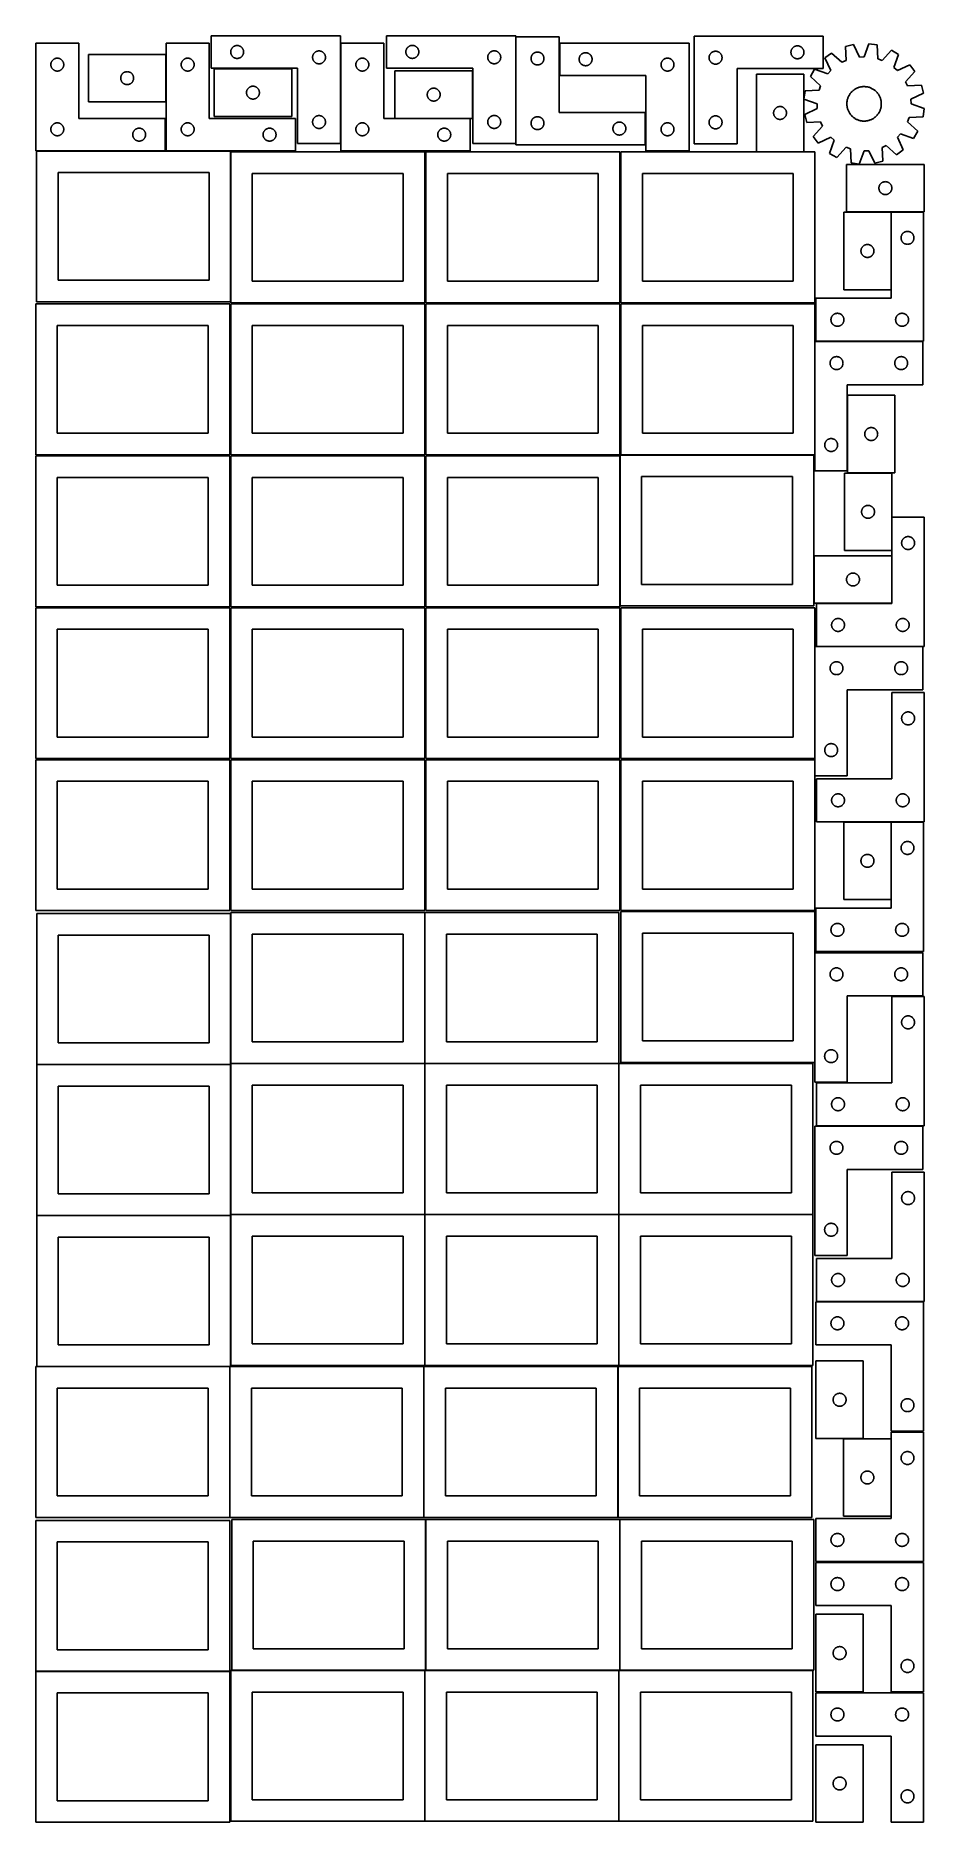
# Model space of a CAD drawing. Header units: millimetres. Extents: x 7 to 1243, y 7 to 2493.
import ezdxf

# ---------------------------------------------------------------- set-up
doc = ezdxf.new("R2010")
doc.units = ezdxf.units.MM
doc.layers.add('COMMON', color=5, linetype='CONTINUOUS', true_color=0x0000ff)
doc.layers.add('CUT', color=7, linetype='CONTINUOUS', true_color=0x000000)

msp = doc.modelspace()

# ---------------------------------------------------------------- linework, layer by layer
at = {"layer": 'COMMON'}
for p, q in [((277.941928, 1271.483866), (277.941928, 1062.8048)), ((548.141929, 1272.8048), (548.141929, 1062.8048)), ((7.841928, 1061.383865), (277.841928, 1061.383865)), ((277.941928, 1061.283865), (277.941928, 852.604799)), ((278.041929, 1062.704799), (548.041929, 1062.704799)), ((548.141929, 1062.604799), (548.141929, 852.604799)), ((548.24193, 1062.704799), (818.24193, 1062.704799)), ((818.34193, 1062.604799), (818.34193, 852.604799)), ((7.841928, 851.183864), (277.841928, 851.183864)), ((277.941928, 851.083864), (277.941928, 642.404798)), ((278.041929, 852.504798), (548.041929, 852.504798)), ((548.141929, 852.404798), (548.141929, 642.404798)), ((548.24193, 852.504798), (818.24193, 852.504798)), ((818.34193, 852.404798), (818.34193, 642.404798)), ((818.441931, 852.504798), (1088.441931, 852.504798)), ((276.520933, 640.983864), (7.841928, 640.983864)), ((276.620933, 640.883863), (276.620933, 430.883863)), ((546.820935, 430.883863), (546.820935, 640.883863)), ((817.020935, 640.883863), (817.020935, 430.883863)), ((549.462863, 428.041933), (549.462863, 218.041933)), ((819.662864, 428.041933), (819.662864, 218.041933)), ((6.520933, 216.620967), (276.520933, 216.620967)), ((279.362863, 217.941932), (548.041929, 217.941932)), ((548.141929, 217.841932), (548.141929, 7.841932)), ((549.562864, 217.941932), (818.24193, 217.941932)), ((818.34193, 217.841932), (818.34193, 7.841932)), ((819.762865, 217.941932), (1088.441931, 217.941932))]:
    msp.add_line(p, q, dxfattribs=at)
at = {"layer": 'CUT'}
for p, q in [((430.911005, 2493.348456), (250.911005, 2493.348456)), ((250.911005, 2493.348456), (250.911005, 2448.348456)), ((430.911005, 2343.348456), (430.911005, 2493.348456)), ((674.805475, 2493.461981), (494.805475, 2493.461981)), ((494.805475, 2493.461981), (494.805475, 2448.461981)), ((674.805475, 2343.461981), (674.805475, 2493.461981)), ((735.030698, 2491.748843), (675.030698, 2491.748843)), ((675.030698, 2491.748843), (675.030698, 2341.748843)), ((735.030698, 2386.748843), (735.030698, 2491.748843)), ((922.922543, 2492.913882), (1102.922543, 2492.913882)), ((922.922543, 2342.913882), (922.922543, 2492.913882)), ((1102.922543, 2492.913882), (1102.922543, 2447.913882)), ((66.520933, 2483.251528), (6.520933, 2483.251528)), ((6.520933, 2483.251528), (6.520933, 2333.251528)), ((34.191561, 2461.944861), (34.76512, 2462.078596)), ((34.76512, 2462.078596), (35.346197, 2462.174532)), ((35.346197, 2462.174532), (35.932304, 2462.232259)), ((35.932304, 2462.232259), (36.520933, 2462.251528)), ((36.520933, 2462.251528), (37.109561, 2462.232259)), ((37.109561, 2462.232259), (37.695668, 2462.174532)), ((37.695668, 2462.174532), (38.276745, 2462.078596)), ((38.276745, 2462.078596), (38.850304, 2461.944861)), ((66.520933, 2378.251528), (66.520933, 2483.251528)), ((187.821958, 2467.4444), (79.821958, 2467.4444)), ((79.821958, 2467.4444), (79.821958, 2401.4444)), ((187.821958, 2401.4444), (187.821958, 2467.4444)), ((248.041929, 2483.251528), (188.041929, 2483.251528)), ((188.041929, 2483.251528), (188.041929, 2333.251528)), ((215.712557, 2461.944861), (216.286116, 2462.078596)), ((216.286116, 2462.078596), (216.867193, 2462.174532)), ((216.867193, 2462.174532), (217.4533, 2462.232259)), ((217.4533, 2462.232259), (218.041929, 2462.251528)), ((218.041929, 2462.251528), (218.630557, 2462.232259)), ((218.630557, 2462.232259), (219.216664, 2462.174532)), ((219.216664, 2462.174532), (219.797742, 2462.078596)), ((219.797742, 2462.078596), (220.3713, 2461.944861)), ((248.041929, 2378.251528), (248.041929, 2483.251528)), ((277.911005, 2470.848456), (277.930275, 2471.437084)), ((277.930275, 2470.259828), (277.911005, 2470.848456)), ((277.930275, 2471.437084), (277.988001, 2472.023191)), ((277.988001, 2469.67372), (277.930275, 2470.259828)), ((277.988001, 2472.023191), (278.083938, 2472.604269)), ((278.083938, 2469.092643), (277.988001, 2469.67372)), ((278.083938, 2472.604269), (278.217673, 2473.177827)), ((278.217673, 2468.519084), (278.083938, 2469.092643)), ((278.217673, 2473.177827), (278.388634, 2473.741411)), ((278.388634, 2467.9555), (278.217673, 2468.519084)), ((278.388634, 2473.741411), (278.596089, 2474.292607)), ((278.596089, 2467.404305), (278.388634, 2467.9555)), ((278.596089, 2474.292607), (278.83915, 2474.829054)), ((278.83915, 2466.867857), (278.596089, 2467.404305)), ((278.83915, 2474.829054), (279.116777, 2475.348456)), ((279.116777, 2466.348456), (278.83915, 2466.867857)), ((279.116777, 2475.348456), (279.427779, 2475.848588)), ((279.427779, 2465.848324), (279.116777, 2466.348456)), ((279.427779, 2475.848588), (279.770825, 2476.327309)), ((279.770825, 2465.369603), (279.427779, 2465.848324)), ((279.770825, 2476.327309), (280.144447, 2476.782568)), ((280.144447, 2464.914343), (279.770825, 2465.369603)), ((280.144447, 2476.782568), (280.547044, 2477.212417)), ((280.547044, 2464.484495), (280.144447, 2464.914343)), ((280.547044, 2477.212417), (280.976893, 2477.615014)), ((280.976893, 2464.081897), (280.547044, 2464.484495)), ((280.976893, 2477.615014), (281.432152, 2477.988636)), ((281.432152, 2463.708276), (280.976893, 2464.081897)), ((281.432152, 2477.988636), (281.910873, 2478.331682)), ((281.910873, 2463.365229), (281.432152, 2463.708276)), ((281.910873, 2478.331682), (282.411005, 2478.642684)), ((282.411005, 2463.054227), (281.910873, 2463.365229)), ((282.411005, 2478.642684), (282.930407, 2478.92031)), ((282.930407, 2462.776601), (282.411005, 2463.054227)), ((282.930407, 2478.92031), (283.466854, 2479.163371)), ((283.466854, 2462.53354), (282.930407, 2462.776601)), ((283.466854, 2479.163371), (284.01805, 2479.370827)), ((284.01805, 2462.326085), (283.466854, 2462.53354)), ((284.01805, 2479.370827), (284.581634, 2479.541788)), ((284.581634, 2462.155123), (284.01805, 2462.326085)), ((284.581634, 2479.541788), (285.155192, 2479.675523)), ((285.155192, 2462.021388), (284.581634, 2462.155123)), ((285.155192, 2479.675523), (285.736269, 2479.771459)), ((285.736269, 2479.771459), (286.322377, 2479.829186)), ((286.322377, 2479.829186), (286.911005, 2479.848456)), ((286.911005, 2479.848456), (287.499633, 2479.829186)), ((287.499633, 2479.829186), (288.085741, 2479.771459)), ((288.085741, 2479.771459), (288.666818, 2479.675523)), ((288.666818, 2479.675523), (289.240377, 2479.541788)), ((289.240377, 2462.155123), (288.666818, 2462.021388)), ((289.240377, 2479.541788), (289.80396, 2479.370827)), ((289.80396, 2462.326085), (289.240377, 2462.155123)), ((289.80396, 2479.370827), (290.355156, 2479.163371)), ((290.355156, 2462.53354), (289.80396, 2462.326085)), ((290.355156, 2479.163371), (290.891603, 2478.92031)), ((290.891603, 2462.776601), (290.355156, 2462.53354)), ((290.891603, 2478.92031), (291.411005, 2478.642684)), ((291.411005, 2463.054227), (290.891603, 2462.776601)), ((291.411005, 2478.642684), (291.911137, 2478.331682)), ((291.911137, 2463.365229), (291.411005, 2463.054227)), ((291.911137, 2478.331682), (292.389858, 2477.988636)), ((292.389858, 2463.708276), (291.911137, 2463.365229)), ((292.389858, 2477.988636), (292.845117, 2477.615014)), ((292.845117, 2464.081897), (292.389858, 2463.708276)), ((292.845117, 2477.615014), (293.274966, 2477.212417)), ((293.274966, 2464.484495), (292.845117, 2464.081897)), ((293.274966, 2477.212417), (293.677563, 2476.782568)), ((293.677563, 2464.914343), (293.274966, 2464.484495)), ((293.677563, 2476.782568), (294.051185, 2476.327309)), ((294.051185, 2465.369603), (293.677563, 2464.914343)), ((294.051185, 2476.327309), (294.394232, 2475.848588)), ((294.394232, 2465.848324), (294.051185, 2465.369603)), ((294.394232, 2475.848588), (294.705234, 2475.348456)), ((294.705234, 2466.348456), (294.394232, 2465.848324)), ((294.705234, 2475.348456), (294.98286, 2474.829054)), ((294.98286, 2466.867857), (294.705234, 2466.348456)), ((294.98286, 2474.829054), (295.225921, 2474.292607)), ((295.225921, 2467.404305), (294.98286, 2466.867857)), ((295.225921, 2474.292607), (295.433376, 2473.741411)), ((295.433376, 2467.9555), (295.225921, 2467.404305)), ((295.433376, 2473.741411), (295.604338, 2473.177827)), ((295.604338, 2468.519084), (295.433376, 2467.9555)), ((295.604338, 2473.177827), (295.738073, 2472.604269)), ((295.738073, 2469.092643), (295.604338, 2468.519084)), ((295.738073, 2472.604269), (295.834009, 2472.023191)), ((295.834009, 2469.67372), (295.738073, 2469.092643)), ((295.834009, 2472.023191), (295.891735, 2471.437084)), ((295.891735, 2470.259828), (295.834009, 2469.67372)), ((295.891735, 2471.437084), (295.911005, 2470.848456)), ((295.911005, 2470.848456), (295.891735, 2470.259828)), ((391.911005, 2463.348456), (391.930275, 2463.937084)), ((391.930275, 2462.759828), (391.911005, 2463.348456)), ((391.930275, 2463.937084), (391.988001, 2464.523191)), ((391.988001, 2462.17372), (391.930275, 2462.759828)), ((391.988001, 2464.523191), (392.083938, 2465.104269)), ((392.083938, 2461.592643), (391.988001, 2462.17372)), ((392.083938, 2465.104269), (392.217673, 2465.677827)), ((392.217673, 2465.677827), (392.388634, 2466.241411)), ((392.388634, 2466.241411), (392.596089, 2466.792607)), ((392.596089, 2466.792607), (392.83915, 2467.329054)), ((392.83915, 2467.329054), (393.116777, 2467.848456)), ((393.116777, 2467.848456), (393.427779, 2468.348588)), ((393.427779, 2468.348588), (393.770825, 2468.827309)), ((393.770825, 2468.827309), (394.144447, 2469.282568)), ((394.144447, 2469.282568), (394.547044, 2469.712417)), ((394.547044, 2469.712417), (394.976893, 2470.115014)), ((394.976893, 2470.115014), (395.432152, 2470.488636)), ((395.432152, 2470.488636), (395.910873, 2470.831682)), ((395.910873, 2470.831682), (396.411005, 2471.142684)), ((396.411005, 2471.142684), (396.930407, 2471.42031)), ((396.930407, 2471.42031), (397.466854, 2471.663371)), ((397.466854, 2471.663371), (398.01805, 2471.870827)), ((398.01805, 2471.870827), (398.581634, 2472.041788)), ((398.581634, 2472.041788), (399.155192, 2472.175523)), ((399.155192, 2472.175523), (399.736269, 2472.271459)), ((399.736269, 2472.271459), (400.322377, 2472.329186)), ((400.322377, 2472.329186), (400.911005, 2472.348456)), ((400.911005, 2472.348456), (401.499633, 2472.329186)), ((401.499633, 2472.329186), (402.085741, 2472.271459)), ((402.085741, 2472.271459), (402.666818, 2472.175523)), ((402.666818, 2472.175523), (403.240377, 2472.041788)), ((403.240377, 2472.041788), (403.80396, 2471.870827)), ((403.80396, 2471.870827), (404.355156, 2471.663371)), ((404.355156, 2471.663371), (404.891603, 2471.42031)), ((404.891603, 2471.42031), (405.411005, 2471.142684)), ((405.411005, 2471.142684), (405.911137, 2470.831682)), ((405.911137, 2470.831682), (406.389858, 2470.488636)), ((406.389858, 2470.488636), (406.845117, 2470.115014)), ((406.845117, 2470.115014), (407.274966, 2469.712417)), ((407.274966, 2469.712417), (407.677563, 2469.282568)), ((407.677563, 2469.282568), (408.051185, 2468.827309)), ((408.051185, 2468.827309), (408.394232, 2468.348588)), ((408.394232, 2468.348588), (408.705234, 2467.848456)), ((408.705234, 2467.848456), (408.98286, 2467.329054)), ((408.98286, 2467.329054), (409.225921, 2466.792607)), ((409.225921, 2466.792607), (409.433376, 2466.241411)), ((409.433376, 2466.241411), (409.604338, 2465.677827)), ((409.604338, 2465.677827), (409.738073, 2465.104269)), ((409.738073, 2465.104269), (409.834009, 2464.523191)), ((409.834009, 2462.17372), (409.738073, 2461.592643)), ((409.834009, 2464.523191), (409.891735, 2463.937084)), ((409.891735, 2462.759828), (409.834009, 2462.17372)), ((409.891735, 2463.937084), (409.911005, 2463.348456)), ((409.911005, 2463.348456), (409.891735, 2462.759828)), ((491.201719, 2483.251528), (431.201719, 2483.251528)), ((431.201719, 2483.251528), (431.201719, 2333.251528)), ((458.872347, 2461.944861), (459.445906, 2462.078596)), ((459.445906, 2462.078596), (460.026983, 2462.174532)), ((460.026983, 2462.174532), (460.613091, 2462.232259)), ((460.613091, 2462.232259), (461.201719, 2462.251528)), ((461.201719, 2462.251528), (461.790347, 2462.232259)), ((461.790347, 2462.232259), (462.376454, 2462.174532)), ((462.376454, 2462.174532), (462.957532, 2462.078596)), ((462.957532, 2462.078596), (463.53109, 2461.944861)), ((491.201719, 2378.251528), (491.201719, 2483.251528)), ((521.805475, 2470.961981), (521.824745, 2471.550609)), ((521.824745, 2470.373353), (521.805475, 2470.961981)), ((521.824745, 2471.550609), (521.882472, 2472.136717)), ((521.882472, 2469.787245), (521.824745, 2470.373353)), ((521.882472, 2472.136717), (521.978408, 2472.717794)), ((521.978408, 2469.206168), (521.882472, 2469.787245)), ((521.978408, 2472.717794), (522.112143, 2473.291352)), ((522.112143, 2468.63261), (521.978408, 2469.206168)), ((522.112143, 2473.291352), (522.283104, 2473.854936)), ((522.283104, 2468.069026), (522.112143, 2468.63261)), ((522.283104, 2473.854936), (522.49056, 2474.406132)), ((522.49056, 2467.51783), (522.283104, 2468.069026)), ((522.49056, 2474.406132), (522.733621, 2474.942579)), ((522.733621, 2466.981383), (522.49056, 2467.51783)), ((522.733621, 2474.942579), (523.011247, 2475.461981)), ((523.011247, 2466.461981), (522.733621, 2466.981383)), ((523.011247, 2475.461981), (523.322249, 2475.962113)), ((523.322249, 2465.961849), (523.011247, 2466.461981)), ((523.322249, 2475.962113), (523.665295, 2476.440834)), ((523.665295, 2465.483128), (523.322249, 2465.961849)), ((523.665295, 2476.440834), (524.038917, 2476.896093)), ((524.038917, 2465.027869), (523.665295, 2465.483128)), ((524.038917, 2476.896093), (524.441514, 2477.325942)), ((524.441514, 2464.59802), (524.038917, 2465.027869)), ((524.441514, 2477.325942), (524.871363, 2477.728539)), ((524.871363, 2464.195423), (524.441514, 2464.59802)), ((524.871363, 2477.728539), (525.326622, 2478.102161)), ((525.326622, 2463.821801), (524.871363, 2464.195423)), ((525.326622, 2478.102161), (525.805343, 2478.445208)), ((525.805343, 2463.478755), (525.326622, 2463.821801)), ((525.805343, 2478.445208), (526.305475, 2478.75621)), ((526.305475, 2463.167752), (525.805343, 2463.478755)), ((526.305475, 2478.75621), (526.824877, 2479.033836)), ((526.824877, 2462.890126), (526.305475, 2463.167752)), ((526.824877, 2479.033836), (527.361324, 2479.276897)), ((527.361324, 2462.647065), (526.824877, 2462.890126)), ((527.361324, 2479.276897), (527.91252, 2479.484352)), ((527.91252, 2462.43961), (527.361324, 2462.647065)), ((527.91252, 2479.484352), (528.476104, 2479.655314)), ((528.476104, 2462.268649), (527.91252, 2462.43961)), ((528.476104, 2479.655314), (529.049662, 2479.789049)), ((529.049662, 2462.134914), (528.476104, 2462.268649)), ((529.049662, 2479.789049), (529.63074, 2479.884985)), ((529.63074, 2462.038977), (529.049662, 2462.134914)), ((529.63074, 2479.884985), (530.216847, 2479.942711)), ((530.216847, 2479.942711), (530.805475, 2479.961981)), ((530.805475, 2479.961981), (531.394104, 2479.942711)), ((531.394104, 2479.942711), (531.980211, 2479.884985)), ((531.980211, 2479.884985), (532.561288, 2479.789049)), ((532.561288, 2462.134914), (531.980211, 2462.038977)), ((532.561288, 2479.789049), (533.134847, 2479.655314)), ((533.134847, 2462.268649), (532.561288, 2462.134914)), ((533.134847, 2479.655314), (533.698431, 2479.484352)), ((533.698431, 2462.43961), (533.134847, 2462.268649)), ((533.698431, 2479.484352), (534.249626, 2479.276897)), ((534.249626, 2462.647065), (533.698431, 2462.43961)), ((534.249626, 2479.276897), (534.786074, 2479.033836)), ((534.786074, 2462.890126), (534.249626, 2462.647065)), ((534.786074, 2479.033836), (535.305475, 2478.75621)), ((535.305475, 2463.167752), (534.786074, 2462.890126)), ((535.305475, 2478.75621), (535.805607, 2478.445208)), ((535.805607, 2463.478755), (535.305475, 2463.167752)), ((535.805607, 2478.445208), (536.284328, 2478.102161)), ((536.284328, 2463.821801), (535.805607, 2463.478755)), ((536.284328, 2478.102161), (536.739588, 2477.728539)), ((536.739588, 2464.195423), (536.284328, 2463.821801)), ((536.739588, 2477.728539), (537.169436, 2477.325942)), ((537.169436, 2464.59802), (536.739588, 2464.195423)), ((537.169436, 2477.325942), (537.572034, 2476.896093)), ((537.572034, 2465.027869), (537.169436, 2464.59802)), ((537.572034, 2476.896093), (537.945655, 2476.440834)), ((537.945655, 2465.483128), (537.572034, 2465.027869)), ((537.945655, 2476.440834), (538.288702, 2475.962113)), ((538.288702, 2465.961849), (537.945655, 2465.483128)), ((538.288702, 2475.962113), (538.599704, 2475.461981)), ((538.599704, 2466.461981), (538.288702, 2465.961849)), ((538.599704, 2475.461981), (538.87733, 2474.942579)), ((538.87733, 2466.981383), (538.599704, 2466.461981)), ((538.87733, 2474.942579), (539.120391, 2474.406132)), ((539.120391, 2467.51783), (538.87733, 2466.981383)), ((539.120391, 2474.406132), (539.327847, 2473.854936)), ((539.327847, 2468.069026), (539.120391, 2467.51783)), ((539.327847, 2473.854936), (539.498808, 2473.291352)), ((539.498808, 2468.63261), (539.327847, 2468.069026)), ((539.498808, 2473.291352), (539.632543, 2472.717794)), ((539.632543, 2469.206168), (539.498808, 2468.63261)), ((539.632543, 2472.717794), (539.728479, 2472.136717)), ((539.728479, 2469.787245), (539.632543, 2469.206168)), ((539.728479, 2472.136717), (539.786206, 2471.550609)), ((539.786206, 2470.373353), (539.728479, 2469.787245)), ((539.786206, 2471.550609), (539.805475, 2470.961981)), ((539.805475, 2470.961981), (539.786206, 2470.373353)), ((635.805475, 2463.461981), (635.824745, 2464.050609)), ((635.824745, 2462.873353), (635.805475, 2463.461981)), ((635.824745, 2464.050609), (635.882472, 2464.636717)), ((635.882472, 2462.287245), (635.824745, 2462.873353)), ((635.882472, 2464.636717), (635.978408, 2465.217794)), ((635.978408, 2461.706168), (635.882472, 2462.287245)), ((635.978408, 2465.217794), (636.112143, 2465.791352)), ((636.112143, 2465.791352), (636.283104, 2466.354936)), ((636.283104, 2466.354936), (636.49056, 2466.906132)), ((636.49056, 2466.906132), (636.733621, 2467.442579)), ((636.733621, 2467.442579), (637.011247, 2467.961981)), ((637.011247, 2467.961981), (637.322249, 2468.462113)), ((637.322249, 2468.462113), (637.665295, 2468.940834)), ((637.665295, 2468.940834), (638.038917, 2469.396093)), ((638.038917, 2469.396093), (638.441514, 2469.825942)), ((638.441514, 2469.825942), (638.871363, 2470.228539)), ((638.871363, 2470.228539), (639.326622, 2470.602161)), ((639.326622, 2470.602161), (639.805343, 2470.945208)), ((639.805343, 2470.945208), (640.305475, 2471.25621)), ((640.305475, 2471.25621), (640.824877, 2471.533836)), ((640.824877, 2471.533836), (641.361324, 2471.776897)), ((641.361324, 2471.776897), (641.91252, 2471.984352)), ((641.91252, 2471.984352), (642.476104, 2472.155314)), ((642.476104, 2472.155314), (643.049662, 2472.289049)), ((643.049662, 2472.289049), (643.63074, 2472.384985)), ((643.63074, 2472.384985), (644.216847, 2472.442711)), ((644.216847, 2472.442711), (644.805475, 2472.461981)), ((644.805475, 2472.461981), (645.394104, 2472.442711)), ((645.394104, 2472.442711), (645.980211, 2472.384985)), ((645.980211, 2472.384985), (646.561288, 2472.289049)), ((646.561288, 2472.289049), (647.134847, 2472.155314)), ((647.134847, 2472.155314), (647.698431, 2471.984352)), ((647.698431, 2471.984352), (648.249626, 2471.776897)), ((648.249626, 2471.776897), (648.786074, 2471.533836)), ((648.786074, 2471.533836), (649.305475, 2471.25621)), ((649.305475, 2471.25621), (649.805607, 2470.945208)), ((649.805607, 2470.945208), (650.284328, 2470.602161)), ((650.284328, 2470.602161), (650.739588, 2470.228539)), ((650.739588, 2470.228539), (651.169436, 2469.825942)), ((651.169436, 2469.825942), (651.572034, 2469.396093)), ((651.572034, 2469.396093), (651.945655, 2468.940834)), ((651.945655, 2468.940834), (652.288702, 2468.462113)), ((652.288702, 2468.462113), (652.599704, 2467.961981)), ((652.599704, 2467.961981), (652.87733, 2467.442579)), ((652.87733, 2467.442579), (653.120391, 2466.906132)), ((653.120391, 2466.906132), (653.327847, 2466.354936)), ((653.327847, 2466.354936), (653.498808, 2465.791352)), ((653.498808, 2465.791352), (653.632543, 2465.217794)), ((653.632543, 2465.217794), (653.728479, 2464.636717)), ((653.728479, 2462.287245), (653.632543, 2461.706168)), ((653.728479, 2464.636717), (653.786206, 2464.050609)), ((653.786206, 2462.873353), (653.728479, 2462.287245)), ((653.786206, 2464.050609), (653.805475, 2463.461981)), ((653.805475, 2463.461981), (653.786206, 2462.873353)), ((696.030698, 2461.748843), (696.049968, 2462.337471)), ((696.049968, 2462.337471), (696.107694, 2462.923578)), ((696.107694, 2462.923578), (696.203631, 2463.504656)), ((696.203631, 2463.504656), (696.337366, 2464.078214)), ((696.337366, 2464.078214), (696.508327, 2464.641798)), ((696.508327, 2464.641798), (696.715782, 2465.192994)), ((696.715782, 2465.192994), (696.958843, 2465.729441)), ((696.958843, 2465.729441), (697.23647, 2466.248843)), ((697.23647, 2466.248843), (697.547472, 2466.748975)), ((697.547472, 2466.748975), (697.890518, 2467.227696)), ((697.890518, 2467.227696), (698.26414, 2467.682955)), ((698.26414, 2467.682955), (698.666737, 2468.112804)), ((698.666737, 2468.112804), (699.096586, 2468.515401)), ((699.096586, 2468.515401), (699.551845, 2468.889023)), ((699.551845, 2468.889023), (700.030566, 2469.232069)), ((700.030566, 2469.232069), (700.530698, 2469.543071)), ((700.530698, 2469.543071), (701.0501, 2469.820697)), ((701.0501, 2469.820697), (701.586547, 2470.063759)), ((701.586547, 2470.063759), (702.137743, 2470.271214)), ((702.137743, 2470.271214), (702.701327, 2470.442175)), ((702.701327, 2470.442175), (703.274885, 2470.57591)), ((703.274885, 2470.57591), (703.855962, 2470.671847)), ((703.855962, 2470.671847), (704.44207, 2470.729573)), ((704.44207, 2470.729573), (705.030698, 2470.748843)), ((705.030698, 2470.748843), (705.619326, 2470.729573)), ((705.619326, 2470.729573), (706.205434, 2470.671847)), ((706.205434, 2470.671847), (706.786511, 2470.57591)), ((706.786511, 2470.57591), (707.36007, 2470.442175)), ((707.36007, 2470.442175), (707.923653, 2470.271214)), ((707.923653, 2470.271214), (708.474849, 2470.063759)), ((708.474849, 2470.063759), (709.011296, 2469.820697)), ((709.011296, 2469.820697), (709.530698, 2469.543071)), ((709.530698, 2469.543071), (710.03083, 2469.232069)), ((710.03083, 2469.232069), (710.509551, 2468.889023)), ((710.509551, 2468.889023), (710.96481, 2468.515401)), ((710.96481, 2468.515401), (711.394659, 2468.112804)), ((711.394659, 2468.112804), (711.797256, 2467.682955)), ((711.797256, 2467.682955), (712.170878, 2467.227696)), ((712.170878, 2467.227696), (712.513925, 2466.748975)), ((712.513925, 2466.748975), (712.824927, 2466.248843)), ((712.824927, 2466.248843), (713.102553, 2465.729441)), ((713.102553, 2465.729441), (713.345614, 2465.192994)), ((713.345614, 2465.192994), (713.553069, 2464.641798)), ((713.553069, 2464.641798), (713.724031, 2464.078214)), ((713.724031, 2464.078214), (713.857766, 2463.504656)), ((713.857766, 2463.504656), (713.953702, 2462.923578)), ((713.953702, 2462.923578), (714.011428, 2462.337471)), ((714.011428, 2462.337471), (714.030698, 2461.748843)), ((916.0003, 2483.251532), (736.0003, 2483.251532)), ((736.0003, 2483.251532), (736.0003, 2438.251532)), ((763.077296, 2461.926268), (763.173232, 2462.507345)), ((763.173232, 2462.507345), (763.306967, 2463.080903)), ((763.306967, 2463.080903), (763.477928, 2463.644487)), ((763.477928, 2463.644487), (763.685384, 2464.195683)), ((763.685384, 2464.195683), (763.928445, 2464.73213)), ((763.928445, 2464.73213), (764.206071, 2465.251532)), ((764.206071, 2465.251532), (764.517073, 2465.751664)), ((764.517073, 2465.751664), (764.86012, 2466.230385)), ((764.86012, 2466.230385), (765.233741, 2466.685644)), ((765.233741, 2466.685644), (765.636339, 2467.115493)), ((765.636339, 2467.115493), (766.066187, 2467.51809)), ((766.066187, 2467.51809), (766.521447, 2467.891712)), ((766.521447, 2467.891712), (767.000167, 2468.234758)), ((767.000167, 2468.234758), (767.5003, 2468.54576)), ((767.5003, 2468.54576), (768.019701, 2468.823387)), ((768.019701, 2468.823387), (768.556149, 2469.066448)), ((768.556149, 2469.066448), (769.107344, 2469.273903)), ((769.107344, 2469.273903), (769.670928, 2469.444864)), ((769.670928, 2469.444864), (770.244487, 2469.578599)), ((770.244487, 2469.578599), (770.825564, 2469.674536)), ((770.825564, 2469.674536), (771.411671, 2469.732262)), ((771.411671, 2469.732262), (772.0003, 2469.751532)), ((772.0003, 2469.751532), (772.588928, 2469.732262)), ((772.588928, 2469.732262), (773.175035, 2469.674536)), ((773.175035, 2469.674536), (773.756112, 2469.578599)), ((773.756112, 2469.578599), (774.329671, 2469.444864)), ((774.329671, 2469.444864), (774.893255, 2469.273903)), ((774.893255, 2469.273903), (775.44445, 2469.066448)), ((775.44445, 2469.066448), (775.980898, 2468.823387)), ((775.980898, 2468.823387), (776.5003, 2468.54576)), ((776.5003, 2468.54576), (777.000432, 2468.234758)), ((777.000432, 2468.234758), (777.479152, 2467.891712)), ((777.479152, 2467.891712), (777.934412, 2467.51809)), ((777.934412, 2467.51809), (778.364261, 2467.115493)), ((778.364261, 2467.115493), (778.766858, 2466.685644)), ((778.766858, 2466.685644), (779.14048, 2466.230385)), ((779.14048, 2466.230385), (779.483526, 2465.751664)), ((779.483526, 2465.751664), (779.794528, 2465.251532)), ((779.794528, 2465.251532), (780.072154, 2464.73213)), ((780.072154, 2464.73213), (780.315215, 2464.195683)), ((780.315215, 2464.195683), (780.522671, 2463.644487)), ((780.522671, 2463.644487), (780.693632, 2463.080903)), ((780.693632, 2463.080903), (780.827367, 2462.507345)), ((780.827367, 2462.507345), (780.923303, 2461.926268)), ((883.670928, 2461.944864), (884.244487, 2462.078599)), ((884.244487, 2462.078599), (884.825564, 2462.174536)), ((884.825564, 2462.174536), (885.411671, 2462.232262)), ((885.411671, 2462.232262), (886.0003, 2462.251532)), ((886.0003, 2462.251532), (886.588928, 2462.232262)), ((886.588928, 2462.232262), (887.175035, 2462.174536)), ((887.175035, 2462.174536), (887.756112, 2462.078599)), ((887.756112, 2462.078599), (888.329671, 2461.944864)), ((916.0003, 2333.251532), (916.0003, 2483.251532)), ((943.941812, 2463.50251), (943.922543, 2462.913882)), ((943.922543, 2462.913882), (943.941812, 2462.325254)), ((943.999539, 2464.088618), (943.941812, 2463.50251)), ((943.941812, 2462.325254), (943.999539, 2461.739146)), ((944.095475, 2464.669695), (943.999539, 2464.088618)), ((944.22921, 2465.243253), (944.095475, 2464.669695)), ((944.400171, 2465.806837), (944.22921, 2465.243253)), ((944.607627, 2466.358033), (944.400171, 2465.806837)), ((944.850688, 2466.89448), (944.607627, 2466.358033)), ((945.128314, 2467.413882), (944.850688, 2466.89448)), ((945.439316, 2467.914014), (945.128314, 2467.413882)), ((945.782362, 2468.392735), (945.439316, 2467.914014)), ((946.155984, 2468.847994), (945.782362, 2468.392735)), ((946.558582, 2469.277843), (946.155984, 2468.847994)), ((946.98843, 2469.68044), (946.558582, 2469.277843)), ((947.44369, 2470.054062), (946.98843, 2469.68044)), ((947.92241, 2470.397108), (947.44369, 2470.054062)), ((948.422543, 2470.70811), (947.92241, 2470.397108)), ((948.941944, 2470.985736), (948.422543, 2470.70811)), ((949.478392, 2471.228798), (948.941944, 2470.985736)), ((950.029587, 2471.436253), (949.478392, 2471.228798)), ((950.593171, 2471.607214), (950.029587, 2471.436253)), ((951.16673, 2471.740949), (950.593171, 2471.607214)), ((951.747807, 2471.836886), (951.16673, 2471.740949)), ((952.333914, 2471.894612), (951.747807, 2471.836886)), ((952.922543, 2471.913882), (952.333914, 2471.894612)), ((953.511171, 2471.894612), (952.922543, 2471.913882)), ((954.097278, 2471.836886), (953.511171, 2471.894612)), ((954.678355, 2471.740949), (954.097278, 2471.836886)), ((955.251914, 2471.607214), (954.678355, 2471.740949)), ((955.815498, 2471.436253), (955.251914, 2471.607214)), ((956.366693, 2471.228798), (955.815498, 2471.436253)), ((956.903141, 2470.985736), (956.366693, 2471.228798)), ((957.422543, 2470.70811), (956.903141, 2470.985736)), ((957.922675, 2470.397108), (957.422543, 2470.70811)), ((958.401395, 2470.054062), (957.922675, 2470.397108)), ((958.856655, 2469.68044), (958.401395, 2470.054062)), ((959.286504, 2469.277843), (958.856655, 2469.68044)), ((959.689101, 2468.847994), (959.286504, 2469.277843)), ((960.062723, 2468.392735), (959.689101, 2468.847994)), ((960.405769, 2467.914014), (960.062723, 2468.392735)), ((960.716771, 2467.413882), (960.405769, 2467.914014)), ((960.994397, 2466.89448), (960.716771, 2467.413882)), ((961.237458, 2466.358033), (960.994397, 2466.89448)), ((961.444914, 2465.806837), (961.237458, 2466.358033)), ((961.615875, 2465.243253), (961.444914, 2465.806837)), ((961.74961, 2464.669695), (961.615875, 2465.243253)), ((961.845546, 2464.088618), (961.74961, 2464.669695)), ((961.903273, 2463.50251), (961.845546, 2464.088618)), ((961.845546, 2461.739146), (961.903273, 2462.325254)), ((961.922543, 2462.913882), (961.903273, 2463.50251)), ((961.903273, 2462.325254), (961.922543, 2462.913882)), ((1057.941812, 2471.00251), (1057.922543, 2470.413882)), ((1057.922543, 2470.413882), (1057.941812, 2469.825254)), ((1057.999539, 2471.588618), (1057.941812, 2471.00251)), ((1057.941812, 2469.825254), (1057.999539, 2469.239146)), ((1058.095475, 2472.169695), (1057.999539, 2471.588618)), ((1057.999539, 2469.239146), (1058.095475, 2468.658069)), ((1058.22921, 2472.743253), (1058.095475, 2472.169695)), ((1058.095475, 2468.658069), (1058.22921, 2468.08451)), ((1058.400171, 2473.306837), (1058.22921, 2472.743253)), ((1058.22921, 2468.08451), (1058.400171, 2467.520927)), ((1058.607627, 2473.858033), (1058.400171, 2473.306837)), ((1058.400171, 2467.520927), (1058.607627, 2466.969731)), ((1058.850688, 2474.39448), (1058.607627, 2473.858033)), ((1058.607627, 2466.969731), (1058.850688, 2466.433284)), ((1059.128314, 2474.913882), (1058.850688, 2474.39448)), ((1058.850688, 2466.433284), (1059.128314, 2465.913882)), ((1059.439316, 2475.414014), (1059.128314, 2474.913882)), ((1059.128314, 2465.913882), (1059.439316, 2465.41375)), ((1059.782362, 2475.892735), (1059.439316, 2475.414014)), ((1059.439316, 2465.41375), (1059.782362, 2464.935029)), ((1060.155984, 2476.347994), (1059.782362, 2475.892735)), ((1059.782362, 2464.935029), (1060.155984, 2464.479769)), ((1060.558582, 2476.777843), (1060.155984, 2476.347994)), ((1060.155984, 2464.479769), (1060.558582, 2464.049921)), ((1060.98843, 2477.18044), (1060.558582, 2476.777843)), ((1060.558582, 2464.049921), (1060.98843, 2463.647324)), ((1061.44369, 2477.554062), (1060.98843, 2477.18044)), ((1060.98843, 2463.647324), (1061.44369, 2463.273702)), ((1061.92241, 2477.897108), (1061.44369, 2477.554062)), ((1061.44369, 2463.273702), (1061.92241, 2462.930655)), ((1062.422543, 2478.20811), (1061.92241, 2477.897108)), ((1061.92241, 2462.930655), (1062.422543, 2462.619653)), ((1062.941944, 2478.485736), (1062.422543, 2478.20811)), ((1062.422543, 2462.619653), (1062.941944, 2462.342027)), ((1063.478392, 2478.728798), (1062.941944, 2478.485736)), ((1062.941944, 2462.342027), (1063.478392, 2462.098966)), ((1064.029587, 2478.936253), (1063.478392, 2478.728798)), ((1063.478392, 2462.098966), (1064.029587, 2461.891511)), ((1064.593171, 2479.107214), (1064.029587, 2478.936253)), ((1065.16673, 2479.240949), (1064.593171, 2479.107214)), ((1065.747807, 2479.336886), (1065.16673, 2479.240949)), ((1066.333914, 2479.394612), (1065.747807, 2479.336886)), ((1066.922543, 2479.413882), (1066.333914, 2479.394612)), ((1067.511171, 2479.394612), (1066.922543, 2479.413882)), ((1068.097278, 2479.336886), (1067.511171, 2479.394612)), ((1068.678355, 2479.240949), (1068.097278, 2479.336886)), ((1069.251914, 2479.107214), (1068.678355, 2479.240949)), ((1069.815498, 2478.936253), (1069.251914, 2479.107214)), ((1070.366693, 2478.728798), (1069.815498, 2478.936253)), ((1069.815498, 2461.891511), (1070.366693, 2462.098966)), ((1070.903141, 2478.485736), (1070.366693, 2478.728798)), ((1070.366693, 2462.098966), (1070.903141, 2462.342027)), ((1071.422543, 2478.20811), (1070.903141, 2478.485736)), ((1070.903141, 2462.342027), (1071.422543, 2462.619653)), ((1071.922675, 2477.897108), (1071.422543, 2478.20811)), ((1071.422543, 2462.619653), (1071.922675, 2462.930655)), ((1072.401395, 2477.554062), (1071.922675, 2477.897108)), ((1071.922675, 2462.930655), (1072.401395, 2463.273702)), ((1072.856655, 2477.18044), (1072.401395, 2477.554062)), ((1072.401395, 2463.273702), (1072.856655, 2463.647324)), ((1073.286504, 2476.777843), (1072.856655, 2477.18044)), ((1072.856655, 2463.647324), (1073.286504, 2464.049921)), ((1073.689101, 2476.347994), (1073.286504, 2476.777843)), ((1073.286504, 2464.049921), (1073.689101, 2464.479769)), ((1074.062723, 2475.892735), (1073.689101, 2476.347994)), ((1073.689101, 2464.479769), (1074.062723, 2464.935029)), ((1074.405769, 2475.414014), (1074.062723, 2475.892735)), ((1074.062723, 2464.935029), (1074.405769, 2465.41375)), ((1074.716771, 2474.913882), (1074.405769, 2475.414014)), ((1074.405769, 2465.41375), (1074.716771, 2465.913882)), ((1074.994397, 2474.39448), (1074.716771, 2474.913882)), ((1074.716771, 2465.913882), (1074.994397, 2466.433284)), ((1075.237458, 2473.858033), (1074.994397, 2474.39448)), ((1074.994397, 2466.433284), (1075.237458, 2466.969731)), ((1075.444914, 2473.306837), (1075.237458, 2473.858033)), ((1075.237458, 2466.969731), (1075.444914, 2467.520927)), ((1075.615875, 2472.743253), (1075.444914, 2473.306837)), ((1075.444914, 2467.520927), (1075.615875, 2468.08451)), ((1075.74961, 2472.169695), (1075.615875, 2472.743253)), ((1075.615875, 2468.08451), (1075.74961, 2468.658069)), ((1075.845546, 2471.588618), (1075.74961, 2472.169695)), ((1075.74961, 2468.658069), (1075.845546, 2469.239146)), ((1075.903273, 2471.00251), (1075.845546, 2471.588618)), ((1075.845546, 2469.239146), (1075.903273, 2469.825254)), ((1075.922543, 2470.413882), (1075.903273, 2471.00251)), ((1075.903273, 2469.825254), (1075.922543, 2470.413882)), ((1114.46406, 2469.405484), (1105.194295, 2462.538393)), ((1105.194295, 2462.538393), (1113.408722, 2444.989444)), ((1128.858691, 2456.434862), (1114.46406, 2469.405484)), ((1144.991303, 2481.334416), (1133.799236, 2478.537437)), ((1133.799236, 2478.537437), (1134.672685, 2459.180797)), ((1153.326567, 2463.842538), (1144.991303, 2481.334416)), ((1159.748821, 2464.154531), (1153.326567, 2463.842538)), ((1166.349324, 2482.371989), (1159.748821, 2464.154531)), ((1177.759804, 2480.673042), (1166.349324, 2482.371989)), ((1178.766731, 2461.322886), (1177.759804, 2480.673042)), ((1197.889104, 2473.458273), (1184.819515, 2459.15344)), ((1207.780854, 2467.522049), (1197.889104, 2473.458273)), ((1201.306149, 2449.259502), (1207.780854, 2467.522049)), ((27.520933, 2453.251528), (27.540202, 2453.840156)), ((27.540202, 2452.6629), (27.520933, 2453.251528)), ((27.540202, 2453.840156), (27.597929, 2454.426264)), ((27.597929, 2452.076793), (27.540202, 2452.6629)), ((27.597929, 2454.426264), (27.693865, 2455.007341)), ((27.693865, 2451.495715), (27.597929, 2452.076793)), ((27.693865, 2455.007341), (27.8276, 2455.5809)), ((27.8276, 2450.922157), (27.693865, 2451.495715)), ((27.8276, 2455.5809), (27.998561, 2456.144483)), ((27.998561, 2450.358573), (27.8276, 2450.922157)), ((27.998561, 2456.144483), (28.206017, 2456.695679)), ((28.206017, 2449.807377), (27.998561, 2450.358573)), ((28.206017, 2456.695679), (28.449078, 2457.232127)), ((28.449078, 2449.27093), (28.206017, 2449.807377)), ((28.449078, 2457.232127), (28.726704, 2457.751528)), ((28.726704, 2448.751528), (28.449078, 2449.27093)), ((28.726704, 2457.751528), (29.037706, 2458.25166)), ((29.037706, 2448.251396), (28.726704, 2448.751528)), ((29.037706, 2458.25166), (29.380752, 2458.730381)), ((29.380752, 2447.772675), (29.037706, 2448.251396)), ((29.380752, 2458.730381), (29.754374, 2459.185641)), ((29.754374, 2447.317416), (29.380752, 2447.772675)), ((29.754374, 2459.185641), (30.156972, 2459.615489)), ((30.156972, 2446.887567), (29.754374, 2447.317416)), ((30.156972, 2459.615489), (30.58682, 2460.018087)), ((30.58682, 2446.48497), (30.156972, 2446.887567)), ((30.58682, 2460.018087), (31.04208, 2460.391708)), ((31.04208, 2446.111348), (30.58682, 2446.48497)), ((31.04208, 2460.391708), (31.5208, 2460.734755)), ((31.5208, 2445.768302), (31.04208, 2446.111348)), ((31.5208, 2460.734755), (32.020933, 2461.045757)), ((32.020933, 2445.4573), (31.5208, 2445.768302)), ((32.020933, 2461.045757), (32.540334, 2461.323383)), ((32.540334, 2445.179674), (32.020933, 2445.4573)), ((32.540334, 2461.323383), (33.076782, 2461.566444)), ((33.076782, 2444.936613), (32.540334, 2445.179674)), ((33.076782, 2461.566444), (33.627977, 2461.773899)), ((33.627977, 2444.729157), (33.076782, 2444.936613)), ((33.627977, 2461.773899), (34.191561, 2461.944861)), ((34.191561, 2444.558196), (33.627977, 2444.729157)), ((34.76512, 2444.424461), (34.191561, 2444.558196)), ((35.346197, 2444.328525), (34.76512, 2444.424461)), ((35.932304, 2444.270798), (35.346197, 2444.328525)), ((36.520933, 2444.251528), (35.932304, 2444.270798)), ((37.109561, 2444.270798), (36.520933, 2444.251528)), ((37.695668, 2444.328525), (37.109561, 2444.270798)), ((38.276745, 2444.424461), (37.695668, 2444.328525)), ((38.850304, 2444.558196), (38.276745, 2444.424461)), ((38.850304, 2461.944861), (39.413888, 2461.773899)), ((39.413888, 2444.729157), (38.850304, 2444.558196)), ((39.413888, 2461.773899), (39.965083, 2461.566444)), ((39.965083, 2444.936613), (39.413888, 2444.729157)), ((39.965083, 2461.566444), (40.501531, 2461.323383)), ((40.501531, 2445.179674), (39.965083, 2444.936613)), ((40.501531, 2461.323383), (41.020933, 2461.045757)), ((41.020933, 2445.4573), (40.501531, 2445.179674)), ((41.020933, 2461.045757), (41.521065, 2460.734755)), ((41.521065, 2445.768302), (41.020933, 2445.4573)), ((41.521065, 2460.734755), (41.999785, 2460.391708)), ((41.999785, 2446.111348), (41.521065, 2445.768302)), ((41.999785, 2460.391708), (42.455045, 2460.018087)), ((42.455045, 2446.48497), (41.999785, 2446.111348)), ((42.455045, 2460.018087), (42.884894, 2459.615489)), ((42.884894, 2446.887567), (42.455045, 2446.48497)), ((42.884894, 2459.615489), (43.287491, 2459.185641)), ((43.287491, 2447.317416), (42.884894, 2446.887567)), ((43.287491, 2459.185641), (43.661113, 2458.730381)), ((43.661113, 2447.772675), (43.287491, 2447.317416)), ((43.661113, 2458.730381), (44.004159, 2458.25166)), ((44.004159, 2448.251396), (43.661113, 2447.772675)), ((44.004159, 2458.25166), (44.315161, 2457.751528)), ((44.315161, 2448.751528), (44.004159, 2448.251396)), ((44.315161, 2457.751528), (44.592787, 2457.232127)), ((44.592787, 2449.27093), (44.315161, 2448.751528)), ((44.592787, 2457.232127), (44.835848, 2456.695679)), ((44.835848, 2449.807377), (44.592787, 2449.27093)), ((44.835848, 2456.695679), (45.043304, 2456.144483)), ((45.043304, 2450.358573), (44.835848, 2449.807377)), ((45.043304, 2456.144483), (45.214265, 2455.5809)), ((45.214265, 2450.922157), (45.043304, 2450.358573)), ((45.214265, 2455.5809), (45.348, 2455.007341)), ((45.348, 2451.495715), (45.214265, 2450.922157)), ((45.348, 2455.007341), (45.443936, 2454.426264)), ((45.443936, 2452.076793), (45.348, 2451.495715)), ((45.443936, 2454.426264), (45.501663, 2453.840156)), ((45.501663, 2452.6629), (45.443936, 2452.076793)), ((45.501663, 2453.840156), (45.520933, 2453.251528)), ((45.520933, 2453.251528), (45.501663, 2452.6629)), ((125.128625, 2436.773771), (125.299586, 2437.337355)), ((125.299586, 2437.337355), (125.507042, 2437.88855)), ((125.507042, 2437.88855), (125.750103, 2438.424998)), ((125.750103, 2438.424998), (126.027729, 2438.9444)), ((126.027729, 2438.9444), (126.338731, 2439.444532)), ((126.338731, 2439.444532), (126.681778, 2439.923252)), ((126.681778, 2439.923252), (127.055399, 2440.378512)), ((127.055399, 2440.378512), (127.457997, 2440.808361)), ((127.457997, 2440.808361), (127.887845, 2441.210958)), ((127.887845, 2441.210958), (128.343105, 2441.58458)), ((128.343105, 2441.58458), (128.821826, 2441.927626)), ((128.821826, 2441.927626), (129.321958, 2442.238628)), ((129.321958, 2442.238628), (129.841359, 2442.516254)), ((129.841359, 2442.516254), (130.377807, 2442.759315)), ((130.377807, 2442.759315), (130.929002, 2442.966771)), ((130.929002, 2442.966771), (131.492586, 2443.137732)), ((131.492586, 2443.137732), (132.066145, 2443.271467)), ((132.066145, 2443.271467), (132.647222, 2443.367403)), ((132.647222, 2443.367403), (133.233329, 2443.42513)), ((133.233329, 2443.42513), (133.821958, 2443.4444)), ((133.821958, 2443.4444), (134.410586, 2443.42513)), ((134.410586, 2443.42513), (134.996693, 2443.367403)), ((134.996693, 2443.367403), (135.577771, 2443.271467)), ((135.577771, 2443.271467), (136.151329, 2443.137732)), ((136.151329, 2443.137732), (136.714913, 2442.966771)), ((136.714913, 2442.966771), (137.266109, 2442.759315)), ((137.266109, 2442.759315), (137.802556, 2442.516254)), ((137.802556, 2442.516254), (138.321958, 2442.238628)), ((138.321958, 2442.238628), (138.82209, 2441.927626)), ((138.82209, 2441.927626), (139.300811, 2441.58458)), ((139.300811, 2441.58458), (139.75607, 2441.210958)), ((139.75607, 2441.210958), (140.185919, 2440.808361)), ((140.185919, 2440.808361), (140.588516, 2440.378512)), ((140.588516, 2440.378512), (140.962138, 2439.923252)), ((140.962138, 2439.923252), (141.305184, 2439.444532)), ((141.305184, 2439.444532), (141.616186, 2438.9444)), ((141.616186, 2438.9444), (141.893812, 2438.424998)), ((141.893812, 2438.424998), (142.136873, 2437.88855)), ((142.136873, 2437.88855), (142.344329, 2437.337355)), ((142.344329, 2437.337355), (142.51529, 2436.773771)), ((209.041929, 2453.251528), (209.061198, 2453.840156)), ((209.061198, 2452.6629), (209.041929, 2453.251528)), ((209.061198, 2453.840156), (209.118925, 2454.426264)), ((209.118925, 2452.076793), (209.061198, 2452.6629)), ((209.118925, 2454.426264), (209.214861, 2455.007341)), ((209.214861, 2451.495715), (209.118925, 2452.076793)), ((209.214861, 2455.007341), (209.348596, 2455.5809)), ((209.348596, 2450.922157), (209.214861, 2451.495715)), ((209.348596, 2455.5809), (209.519557, 2456.144483)), ((209.519557, 2450.358573), (209.348596, 2450.922157)), ((209.519557, 2456.144483), (209.727013, 2456.695679)), ((209.727013, 2449.807377), (209.519557, 2450.358573)), ((209.727013, 2456.695679), (209.970074, 2457.232127)), ((209.970074, 2449.27093), (209.727013, 2449.807377)), ((209.970074, 2457.232127), (210.2477, 2457.751528)), ((210.2477, 2448.751528), (209.970074, 2449.27093)), ((210.2477, 2457.751528), (210.558702, 2458.25166)), ((210.558702, 2448.251396), (210.2477, 2448.751528)), ((210.558702, 2458.25166), (210.901749, 2458.730381)), ((210.901749, 2447.772675), (210.558702, 2448.251396)), ((210.901749, 2458.730381), (211.27537, 2459.185641)), ((211.27537, 2447.317416), (210.901749, 2447.772675)), ((211.27537, 2459.185641), (211.677968, 2459.615489)), ((211.677968, 2446.887567), (211.27537, 2447.317416)), ((211.677968, 2459.615489), (212.107816, 2460.018087)), ((212.107816, 2446.48497), (211.677968, 2446.887567)), ((212.107816, 2460.018087), (212.563076, 2460.391708)), ((212.563076, 2446.111348), (212.107816, 2446.48497)), ((212.563076, 2460.391708), (213.041797, 2460.734755)), ((213.041797, 2445.768302), (212.563076, 2446.111348)), ((213.041797, 2460.734755), (213.541929, 2461.045757)), ((213.541929, 2445.4573), (213.041797, 2445.768302)), ((213.541929, 2461.045757), (214.06133, 2461.323383)), ((214.06133, 2445.179674), (213.541929, 2445.4573)), ((214.06133, 2461.323383), (214.597778, 2461.566444)), ((214.597778, 2444.936613), (214.06133, 2445.179674)), ((214.597778, 2461.566444), (215.148973, 2461.773899)), ((215.148973, 2444.729157), (214.597778, 2444.936613)), ((215.148973, 2461.773899), (215.712557, 2461.944861)), ((215.712557, 2444.558196), (215.148973, 2444.729157)), ((216.286116, 2444.424461), (215.712557, 2444.558196)), ((216.867193, 2444.328525), (216.286116, 2444.424461)), ((217.4533, 2444.270798), (216.867193, 2444.328525)), ((218.041929, 2444.251528), (217.4533, 2444.270798)), ((218.630557, 2444.270798), (218.041929, 2444.251528)), ((219.216664, 2444.328525), (218.630557, 2444.270798)), ((219.797742, 2444.424461), (219.216664, 2444.328525)), ((220.3713, 2444.558196), (219.797742, 2444.424461)), ((220.3713, 2461.944861), (220.934884, 2461.773899)), ((220.934884, 2444.729157), (220.3713, 2444.558196)), ((220.934884, 2461.773899), (221.48608, 2461.566444)), ((221.48608, 2444.936613), (220.934884, 2444.729157)), ((221.48608, 2461.566444), (222.022527, 2461.323383)), ((222.022527, 2445.179674), (221.48608, 2444.936613)), ((222.022527, 2461.323383), (222.541929, 2461.045757)), ((222.541929, 2445.4573), (222.022527, 2445.179674)), ((222.541929, 2461.045757), (223.042061, 2460.734755)), ((223.042061, 2445.768302), (222.541929, 2445.4573)), ((223.042061, 2460.734755), (223.520781, 2460.391708)), ((223.520781, 2446.111348), (223.042061, 2445.768302)), ((223.520781, 2460.391708), (223.976041, 2460.018087)), ((223.976041, 2446.48497), (223.520781, 2446.111348)), ((223.976041, 2460.018087), (224.40589, 2459.615489)), ((224.40589, 2446.887567), (223.976041, 2446.48497)), ((224.40589, 2459.615489), (224.808487, 2459.185641)), ((224.808487, 2447.317416), (224.40589, 2446.887567)), ((224.808487, 2459.185641), (225.182109, 2458.730381)), ((225.182109, 2447.772675), (224.808487, 2447.317416)), ((225.182109, 2458.730381), (225.525155, 2458.25166)), ((225.525155, 2448.251396), (225.182109, 2447.772675)), ((225.525155, 2458.25166), (225.836157, 2457.751528)), ((225.836157, 2448.751528), (225.525155, 2448.251396)), ((225.836157, 2457.751528), (226.113783, 2457.232127)), ((226.113783, 2449.27093), (225.836157, 2448.751528)), ((226.113783, 2457.232127), (226.356844, 2456.695679)), ((226.356844, 2449.807377), (226.113783, 2449.27093)), ((226.356844, 2456.695679), (226.5643, 2456.144483)), ((226.5643, 2450.358573), (226.356844, 2449.807377)), ((226.5643, 2456.144483), (226.735261, 2455.5809)), ((226.735261, 2450.922157), (226.5643, 2450.358573)), ((226.735261, 2455.5809), (226.868996, 2455.007341)), ((226.868996, 2451.495715), (226.735261, 2450.922157)), ((226.868996, 2455.007341), (226.964932, 2454.426264)), ((226.964932, 2452.076793), (226.868996, 2451.495715)), ((226.964932, 2454.426264), (227.022659, 2453.840156)), ((227.022659, 2452.6629), (226.964932, 2452.076793)), ((227.022659, 2453.840156), (227.041929, 2453.251528)), ((227.041929, 2453.251528), (227.022659, 2452.6629)), ((250.911005, 2448.348456), (370.911005, 2448.348456)), ((362.951779, 2447.227847), (254.951779, 2447.227847)), ((254.951779, 2447.227847), (254.951779, 2381.227847)), ((285.736269, 2461.925452), (285.155192, 2462.021388)), ((286.322377, 2461.867725), (285.736269, 2461.925452)), ((286.911005, 2461.848456), (286.322377, 2461.867725)), ((287.499633, 2461.867725), (286.911005, 2461.848456)), ((288.085741, 2461.925452), (287.499633, 2461.867725)), ((288.666818, 2462.021388), (288.085741, 2461.925452)), ((362.951779, 2381.227847), (362.951779, 2447.227847)), ((370.911005, 2448.348456), (370.911005, 2343.348456)), ((392.217673, 2461.019084), (392.083938, 2461.592643)), ((392.388634, 2460.4555), (392.217673, 2461.019084)), ((392.596089, 2459.904305), (392.388634, 2460.4555)), ((392.83915, 2459.367857), (392.596089, 2459.904305)), ((393.116777, 2458.848456), (392.83915, 2459.367857)), ((393.427779, 2458.348324), (393.116777, 2458.848456)), ((393.770825, 2457.869603), (393.427779, 2458.348324)), ((394.144447, 2457.414343), (393.770825, 2457.869603)), ((394.547044, 2456.984495), (394.144447, 2457.414343)), ((394.976893, 2456.581897), (394.547044, 2456.984495)), ((395.432152, 2456.208276), (394.976893, 2456.581897)), ((395.910873, 2455.865229), (395.432152, 2456.208276)), ((396.411005, 2455.554227), (395.910873, 2455.865229)), ((396.930407, 2455.276601), (396.411005, 2455.554227)), ((397.466854, 2455.03354), (396.930407, 2455.276601)), ((398.01805, 2454.826085), (397.466854, 2455.03354)), ((398.581634, 2454.655123), (398.01805, 2454.826085)), ((399.155192, 2454.521388), (398.581634, 2454.655123)), ((399.736269, 2454.425452), (399.155192, 2454.521388)), ((400.322377, 2454.367725), (399.736269, 2454.425452)), ((400.911005, 2454.348456), (400.322377, 2454.367725)), ((401.499633, 2454.367725), (400.911005, 2454.348456)), ((402.085741, 2454.425452), (401.499633, 2454.367725)), ((402.666818, 2454.521388), (402.085741, 2454.425452)), ((403.240377, 2454.655123), (402.666818, 2454.521388)), ((403.80396, 2454.826085), (403.240377, 2454.655123)), ((404.355156, 2455.03354), (403.80396, 2454.826085)), ((404.891603, 2455.276601), (404.355156, 2455.03354)), ((405.411005, 2455.554227), (404.891603, 2455.276601)), ((405.911137, 2455.865229), (405.411005, 2455.554227)), ((406.389858, 2456.208276), (405.911137, 2455.865229)), ((406.845117, 2456.581897), (406.389858, 2456.208276)), ((407.274966, 2456.984495), (406.845117, 2456.581897)), ((407.677563, 2457.414343), (407.274966, 2456.984495)), ((408.051185, 2457.869603), (407.677563, 2457.414343)), ((408.394232, 2458.348324), (408.051185, 2457.869603)), ((408.705234, 2458.848456), (408.394232, 2458.348324)), ((408.98286, 2459.367857), (408.705234, 2458.848456)), ((409.225921, 2459.904305), (408.98286, 2459.367857)), ((409.433376, 2460.4555), (409.225921, 2459.904305)), ((409.604338, 2461.019084), (409.433376, 2460.4555)), ((409.738073, 2461.592643), (409.604338, 2461.019084)), ((452.201719, 2453.251528), (452.220988, 2453.840156)), ((452.220988, 2452.6629), (452.201719, 2453.251528)), ((452.220988, 2453.840156), (452.278715, 2454.426264)), ((452.278715, 2452.076793), (452.220988, 2452.6629)), ((452.278715, 2454.426264), (452.374651, 2455.007341)), ((452.374651, 2451.495715), (452.278715, 2452.076793)), ((452.374651, 2455.007341), (452.508386, 2455.5809)), ((452.508386, 2450.922157), (452.374651, 2451.495715)), ((452.508386, 2455.5809), (452.679348, 2456.144483)), ((452.679348, 2450.358573), (452.508386, 2450.922157)), ((452.679348, 2456.144483), (452.886803, 2456.695679)), ((452.886803, 2449.807377), (452.679348, 2450.358573)), ((452.886803, 2456.695679), (453.129864, 2457.232127)), ((453.129864, 2449.27093), (452.886803, 2449.807377)), ((453.129864, 2457.232127), (453.40749, 2457.751528)), ((453.40749, 2448.751528), (453.129864, 2449.27093)), ((453.40749, 2457.751528), (453.718492, 2458.25166)), ((453.718492, 2448.251396), (453.40749, 2448.751528)), ((453.718492, 2458.25166), (454.061539, 2458.730381)), ((454.061539, 2447.772675), (453.718492, 2448.251396)), ((454.061539, 2458.730381), (454.43516, 2459.185641)), ((454.43516, 2447.317416), (454.061539, 2447.772675)), ((454.43516, 2459.185641), (454.837758, 2459.615489)), ((454.837758, 2446.887567), (454.43516, 2447.317416)), ((454.837758, 2459.615489), (455.267606, 2460.018087)), ((455.267606, 2446.48497), (454.837758, 2446.887567)), ((455.267606, 2460.018087), (455.722866, 2460.391708)), ((455.722866, 2446.111348), (455.267606, 2446.48497)), ((455.722866, 2460.391708), (456.201587, 2460.734755)), ((456.201587, 2445.768302), (455.722866, 2446.111348)), ((456.201587, 2460.734755), (456.701719, 2461.045757)), ((456.701719, 2445.4573), (456.201587, 2445.768302)), ((456.701719, 2461.045757), (457.22112, 2461.323383)), ((457.22112, 2445.179674), (456.701719, 2445.4573)), ((457.22112, 2461.323383), (457.757568, 2461.566444)), ((457.757568, 2444.936613), (457.22112, 2445.179674)), ((457.757568, 2461.566444), (458.308763, 2461.773899)), ((458.308763, 2444.729157), (457.757568, 2444.936613)), ((458.308763, 2461.773899), (458.872347, 2461.944861)), ((458.872347, 2444.558196), (458.308763, 2444.729157)), ((459.445906, 2444.424461), (458.872347, 2444.558196)), ((460.026983, 2444.328525), (459.445906, 2444.424461)), ((460.613091, 2444.270798), (460.026983, 2444.328525)), ((461.201719, 2444.251528), (460.613091, 2444.270798)), ((461.790347, 2444.270798), (461.201719, 2444.251528)), ((462.376454, 2444.328525), (461.790347, 2444.270798)), ((462.957532, 2444.424461), (462.376454, 2444.328525)), ((463.53109, 2444.558196), (462.957532, 2444.424461)), ((463.53109, 2461.944861), (464.094674, 2461.773899)), ((464.094674, 2444.729157), (463.53109, 2444.558196)), ((464.094674, 2461.773899), (464.64587, 2461.566444)), ((464.64587, 2444.936613), (464.094674, 2444.729157)), ((464.64587, 2461.566444), (465.182317, 2461.323383)), ((465.182317, 2445.179674), (464.64587, 2444.936613)), ((465.182317, 2461.323383), (465.701719, 2461.045757)), ((465.701719, 2445.4573), (465.182317, 2445.179674)), ((465.701719, 2461.045757), (466.201851, 2460.734755)), ((466.201851, 2445.768302), (465.701719, 2445.4573)), ((466.201851, 2460.734755), (466.680572, 2460.391708)), ((466.680572, 2446.111348), (466.201851, 2445.768302)), ((466.680572, 2460.391708), (467.135831, 2460.018087)), ((467.135831, 2446.48497), (466.680572, 2446.111348)), ((467.135831, 2460.018087), (467.56568, 2459.615489)), ((467.56568, 2446.887567), (467.135831, 2446.48497)), ((467.56568, 2459.615489), (467.968277, 2459.185641)), ((467.968277, 2447.317416), (467.56568, 2446.887567)), ((467.968277, 2459.185641), (468.341899, 2458.730381)), ((468.341899, 2447.772675), (467.968277, 2447.317416)), ((468.341899, 2458.730381), (468.684945, 2458.25166)), ((468.684945, 2448.251396), (468.341899, 2447.772675)), ((468.684945, 2458.25166), (468.995947, 2457.751528)), ((468.995947, 2448.751528), (468.684945, 2448.251396)), ((468.995947, 2457.751528), (469.273573, 2457.232127)), ((469.273573, 2449.27093), (468.995947, 2448.751528)), ((469.273573, 2457.232127), (469.516634, 2456.695679)), ((469.516634, 2449.807377), (469.273573, 2449.27093)), ((469.516634, 2456.695679), (469.72409, 2456.144483)), ((469.72409, 2450.358573), (469.516634, 2449.807377)), ((469.72409, 2456.144483), (469.895051, 2455.5809)), ((469.895051, 2450.922157), (469.72409, 2450.358573)), ((469.895051, 2455.5809), (470.028786, 2455.007341)), ((470.028786, 2451.495715), (469.895051, 2450.922157)), ((470.028786, 2455.007341), (470.124722, 2454.426264)), ((470.124722, 2452.076793), (470.028786, 2451.495715)), ((470.124722, 2454.426264), (470.182449, 2453.840156)), ((470.182449, 2452.6629), (470.124722, 2452.076793)), ((470.182449, 2453.840156), (470.201719, 2453.251528)), ((470.201719, 2453.251528), (470.182449, 2452.6629)), ((494.805475, 2448.461981), (614.805475, 2448.461981)), ((614.555659, 2444.462469), (506.555659, 2444.462469)), ((506.555659, 2444.462469), (506.555659, 2378.462469)), ((530.216847, 2461.981251), (529.63074, 2462.038977)), ((530.805475, 2461.961981), (530.216847, 2461.981251)), ((531.394104, 2461.981251), (530.805475, 2461.961981)), ((531.980211, 2462.038977), (531.394104, 2461.981251)), ((614.555659, 2378.462469), (614.555659, 2444.462469)), ((614.805475, 2448.461981), (614.805475, 2343.461981)), ((636.112143, 2461.13261), (635.978408, 2461.706168)), ((636.283104, 2460.569026), (636.112143, 2461.13261)), ((636.49056, 2460.01783), (636.283104, 2460.569026)), ((636.733621, 2459.481383), (636.49056, 2460.01783)), ((637.011247, 2458.961981), (636.733621, 2459.481383)), ((637.322249, 2458.461849), (637.011247, 2458.961981)), ((637.665295, 2457.983128), (637.322249, 2458.461849)), ((638.038917, 2457.527869), (637.665295, 2457.983128)), ((638.441514, 2457.09802), (638.038917, 2457.527869)), ((638.871363, 2456.695423), (638.441514, 2457.09802)), ((639.326622, 2456.321801), (638.871363, 2456.695423)), ((639.805343, 2455.978755), (639.326622, 2456.321801)), ((640.305475, 2455.667752), (639.805343, 2455.978755)), ((640.824877, 2455.390126), (640.305475, 2455.667752)), ((641.361324, 2455.147065), (640.824877, 2455.390126)), ((641.91252, 2454.93961), (641.361324, 2455.147065)), ((642.476104, 2454.768649), (641.91252, 2454.93961)), ((643.049662, 2454.634914), (642.476104, 2454.768649)), ((643.63074, 2454.538977), (643.049662, 2454.634914)), ((644.216847, 2454.481251), (643.63074, 2454.538977)), ((644.805475, 2454.461981), (644.216847, 2454.481251)), ((645.394104, 2454.481251), (644.805475, 2454.461981)), ((645.980211, 2454.538977), (645.394104, 2454.481251)), ((646.561288, 2454.634914), (645.980211, 2454.538977)), ((647.134847, 2454.768649), (646.561288, 2454.634914)), ((647.698431, 2454.93961), (647.134847, 2454.768649)), ((648.249626, 2455.147065), (647.698431, 2454.93961)), ((648.786074, 2455.390126), (648.249626, 2455.147065)), ((649.305475, 2455.667752), (648.786074, 2455.390126)), ((649.805607, 2455.978755), (649.305475, 2455.667752)), ((650.284328, 2456.321801), (649.805607, 2455.978755)), ((650.739588, 2456.695423), (650.284328, 2456.321801)), ((651.169436, 2457.09802), (650.739588, 2456.695423)), ((651.572034, 2457.527869), (651.169436, 2457.09802)), ((651.945655, 2457.983128), (651.572034, 2457.527869)), ((652.288702, 2458.461849), (651.945655, 2457.983128)), ((652.599704, 2458.961981), (652.288702, 2458.461849)), ((652.87733, 2459.481383), (652.599704, 2458.961981)), ((653.120391, 2460.01783), (652.87733, 2459.481383)), ((653.327847, 2460.569026), (653.120391, 2460.01783)), ((653.498808, 2461.13261), (653.327847, 2460.569026)), ((653.632543, 2461.706168), (653.498808, 2461.13261)), ((696.049968, 2461.160215), (696.030698, 2461.748843)), ((696.107694, 2460.574107), (696.049968, 2461.160215)), ((696.203631, 2459.99303), (696.107694, 2460.574107)), ((696.337366, 2459.419471), (696.203631, 2459.99303)), ((696.508327, 2458.855888), (696.337366, 2459.419471)), ((696.715782, 2458.304692), (696.508327, 2458.855888)), ((696.958843, 2457.768245), (696.715782, 2458.304692)), ((697.23647, 2457.248843), (696.958843, 2457.768245)), ((697.547472, 2456.748711), (697.23647, 2457.248843)), ((697.890518, 2456.26999), (697.547472, 2456.748711)), ((698.26414, 2455.81473), (697.890518, 2456.26999)), ((698.666737, 2455.384882), (698.26414, 2455.81473)), ((699.096586, 2454.982284), (698.666737, 2455.384882)), ((699.551845, 2454.608663), (699.096586, 2454.982284)), ((700.030566, 2454.265616), (699.551845, 2454.608663)), ((700.530698, 2453.954614), (700.030566, 2454.265616)), ((701.0501, 2453.676988), (700.530698, 2453.954614)), ((701.586547, 2453.433927), (701.0501, 2453.676988)), ((702.137743, 2453.226472), (701.586547, 2453.433927)), ((702.701327, 2453.05551), (702.137743, 2453.226472)), ((703.274885, 2452.921775), (702.701327, 2453.05551)), ((703.855962, 2452.825839), (703.274885, 2452.921775)), ((704.44207, 2452.768112), (703.855962, 2452.825839)), ((705.030698, 2452.748843), (704.44207, 2452.768112)), ((705.619326, 2452.768112), (705.030698, 2452.748843)), ((706.205434, 2452.825839), (705.619326, 2452.768112)), ((706.786511, 2452.921775), (706.205434, 2452.825839)), ((707.36007, 2453.05551), (706.786511, 2452.921775)), ((707.923653, 2453.226472), (707.36007, 2453.05551)), ((708.474849, 2453.433927), (707.923653, 2453.226472)), ((709.011296, 2453.676988), (708.474849, 2453.433927)), ((709.530698, 2453.954614), (709.011296, 2453.676988)), ((710.03083, 2454.265616), (709.530698, 2453.954614)), ((710.509551, 2454.608663), (710.03083, 2454.265616)), ((710.96481, 2454.982284), (710.509551, 2454.608663)), ((711.394659, 2455.384882), (710.96481, 2454.982284)), ((711.797256, 2455.81473), (711.394659, 2455.384882)), ((712.170878, 2456.26999), (711.797256, 2455.81473)), ((712.513925, 2456.748711), (712.170878, 2456.26999)), ((712.824927, 2457.248843), (712.513925, 2456.748711)), ((713.102553, 2457.768245), (712.824927, 2457.248843)), ((713.345614, 2458.304692), (713.102553, 2457.768245)), ((713.553069, 2458.855888), (713.345614, 2458.304692)), ((713.724031, 2459.419471), (713.553069, 2458.855888)), ((713.857766, 2459.99303), (713.724031, 2459.419471)), ((713.953702, 2460.574107), (713.857766, 2459.99303)), ((714.011428, 2461.160215), (713.953702, 2460.574107)), ((714.030698, 2461.748843), (714.011428, 2461.160215)), ((736.0003, 2438.251532), (856.0003, 2438.251532)), ((763.0003, 2460.751532), (763.019569, 2461.34016)), ((763.019569, 2460.162904), (763.0003, 2460.751532)), ((763.019569, 2461.34016), (763.077296, 2461.926268)), ((763.077296, 2459.576796), (763.019569, 2460.162904)), ((763.173232, 2458.995719), (763.077296, 2459.576796)), ((763.306967, 2458.42216), (763.173232, 2458.995719)), ((763.477928, 2457.858577), (763.306967, 2458.42216)), ((763.685384, 2457.307381), (763.477928, 2457.858577)), ((763.928445, 2456.770934), (763.685384, 2457.307381)), ((764.206071, 2456.251532), (763.928445, 2456.770934)), ((764.517073, 2455.7514), (764.206071, 2456.251532)), ((764.86012, 2455.272679), (764.517073, 2455.7514)), ((765.233741, 2454.81742), (764.86012, 2455.272679)), ((765.636339, 2454.387571), (765.233741, 2454.81742)), ((766.066187, 2453.984974), (765.636339, 2454.387571)), ((766.521447, 2453.611352), (766.066187, 2453.984974)), ((767.000167, 2453.268305), (766.521447, 2453.611352)), ((767.5003, 2452.957303), (767.000167, 2453.268305)), ((768.019701, 2452.679677), (767.5003, 2452.957303)), ((768.556149, 2452.436616), (768.019701, 2452.679677)), ((769.107344, 2452.229161), (768.556149, 2452.436616)), ((769.670928, 2452.058199), (769.107344, 2452.229161)), ((770.244487, 2451.924464), (769.670928, 2452.058199)), ((770.825564, 2451.828528), (770.244487, 2451.924464)), ((771.411671, 2451.770802), (770.825564, 2451.828528)), ((772.0003, 2451.751532), (771.411671, 2451.770802)), ((772.588928, 2451.770802), (772.0003, 2451.751532)), ((773.175035, 2451.828528), (772.588928, 2451.770802)), ((773.756112, 2451.924464), (773.175035, 2451.828528)), ((774.329671, 2452.058199), (773.756112, 2451.924464)), ((774.893255, 2452.229161), (774.329671, 2452.058199)), ((775.44445, 2452.436616), (774.893255, 2452.229161)), ((775.980898, 2452.679677), (775.44445, 2452.436616)), ((776.5003, 2452.957303), (775.980898, 2452.679677)), ((777.000432, 2453.268305), (776.5003, 2452.957303)), ((777.479152, 2453.611352), (777.000432, 2453.268305)), ((777.934412, 2453.984974), (777.479152, 2453.611352)), ((778.364261, 2454.387571), (777.934412, 2453.984974)), ((778.766858, 2454.81742), (778.364261, 2454.387571)), ((779.14048, 2455.272679), (778.766858, 2454.81742)), ((779.483526, 2455.7514), (779.14048, 2455.272679)), ((779.794528, 2456.251532), (779.483526, 2455.7514)), ((780.072154, 2456.770934), (779.794528, 2456.251532)), ((780.315215, 2457.307381), (780.072154, 2456.770934)), ((780.522671, 2457.858577), (780.315215, 2457.307381)), ((780.693632, 2458.42216), (780.522671, 2457.858577)), ((780.827367, 2458.995719), (780.693632, 2458.42216)), ((780.923303, 2459.576796), (780.827367, 2458.995719)), ((780.923303, 2461.926268), (780.98103, 2461.34016)), ((780.98103, 2460.162904), (780.923303, 2459.576796)), ((780.98103, 2461.34016), (781.0003, 2460.751532)), ((781.0003, 2460.751532), (780.98103, 2460.162904)), ((856.0003, 2438.251532), (856.0003, 2333.251532)), ((877.0003, 2453.251532), (877.019569, 2453.84016)), ((877.019569, 2452.662904), (877.0003, 2453.251532)), ((877.019569, 2453.84016), (877.077296, 2454.426268)), ((877.077296, 2452.076796), (877.019569, 2452.662904)), ((877.077296, 2454.426268), (877.173232, 2455.007345)), ((877.173232, 2451.495719), (877.077296, 2452.076796)), ((877.173232, 2455.007345), (877.306967, 2455.580903)), ((877.306967, 2450.92216), (877.173232, 2451.495719)), ((877.306967, 2455.580903), (877.477928, 2456.144487)), ((877.477928, 2450.358577), (877.306967, 2450.92216)), ((877.477928, 2456.144487), (877.685384, 2456.695683)), ((877.685384, 2449.807381), (877.477928, 2450.358577)), ((877.685384, 2456.695683), (877.928445, 2457.23213)), ((877.928445, 2449.270934), (877.685384, 2449.807381)), ((877.928445, 2457.23213), (878.206071, 2457.751532)), ((878.206071, 2448.751532), (877.928445, 2449.270934)), ((878.206071, 2457.751532), (878.517073, 2458.251664)), ((878.517073, 2448.2514), (878.206071, 2448.751532)), ((878.517073, 2458.251664), (878.86012, 2458.730385)), ((878.86012, 2447.772679), (878.517073, 2448.2514)), ((878.86012, 2458.730385), (879.233741, 2459.185644)), ((879.233741, 2447.31742), (878.86012, 2447.772679)), ((879.233741, 2459.185644), (879.636339, 2459.615493)), ((879.636339, 2446.887571), (879.233741, 2447.31742)), ((879.636339, 2459.615493), (880.066187, 2460.01809)), ((880.066187, 2446.484974), (879.636339, 2446.887571)), ((880.066187, 2460.01809), (880.521447, 2460.391712)), ((880.521447, 2446.111352), (880.066187, 2446.484974)), ((880.521447, 2460.391712), (881.000167, 2460.734758)), ((881.000167, 2445.768305), (880.521447, 2446.111352)), ((881.000167, 2460.734758), (881.5003, 2461.04576)), ((881.5003, 2445.457303), (881.000167, 2445.768305)), ((881.5003, 2461.04576), (882.019701, 2461.323387)), ((882.019701, 2445.179677), (881.5003, 2445.457303)), ((882.019701, 2461.323387), (882.556149, 2461.566448)), ((882.556149, 2444.936616), (882.019701, 2445.179677)), ((882.556149, 2461.566448), (883.107344, 2461.773903)), ((883.107344, 2444.729161), (882.556149, 2444.936616)), ((883.107344, 2461.773903), (883.670928, 2461.944864)), ((883.670928, 2444.558199), (883.107344, 2444.729161)), ((884.244487, 2444.424464), (883.670928, 2444.558199)), ((884.825564, 2444.328528), (884.244487, 2444.424464)), ((885.411671, 2444.270802), (884.825564, 2444.328528)), ((886.0003, 2444.251532), (885.411671, 2444.270802)), ((886.588928, 2444.270802), (886.0003, 2444.251532)), ((887.175035, 2444.328528), (886.588928, 2444.270802)), ((887.756112, 2444.424464), (887.175035, 2444.328528)), ((888.329671, 2444.558199), (887.756112, 2444.424464)), ((888.329671, 2461.944864), (888.893255, 2461.773903)), ((888.893255, 2444.729161), (888.329671, 2444.558199)), ((888.893255, 2461.773903), (889.44445, 2461.566448)), ((889.44445, 2444.936616), (888.893255, 2444.729161)), ((889.44445, 2461.566448), (889.980898, 2461.323387)), ((889.980898, 2445.179677), (889.44445, 2444.936616)), ((889.980898, 2461.323387), (890.5003, 2461.04576)), ((890.5003, 2445.457303), (889.980898, 2445.179677)), ((890.5003, 2461.04576), (891.000432, 2460.734758)), ((891.000432, 2445.768305), (890.5003, 2445.457303)), ((891.000432, 2460.734758), (891.479152, 2460.391712)), ((891.479152, 2446.111352), (891.000432, 2445.768305)), ((891.479152, 2460.391712), (891.934412, 2460.01809)), ((891.934412, 2446.484974), (891.479152, 2446.111352)), ((891.934412, 2460.01809), (892.364261, 2459.615493)), ((892.364261, 2446.887571), (891.934412, 2446.484974)), ((892.364261, 2459.615493), (892.766858, 2459.185644)), ((892.766858, 2447.31742), (892.364261, 2446.887571)), ((892.766858, 2459.185644), (893.14048, 2458.730385)), ((893.14048, 2447.772679), (892.766858, 2447.31742)), ((893.14048, 2458.730385), (893.483526, 2458.251664)), ((893.483526, 2448.2514), (893.14048, 2447.772679)), ((893.483526, 2458.251664), (893.794528, 2457.751532)), ((893.794528, 2448.751532), (893.483526, 2448.2514)), ((893.794528, 2457.751532), (894.072154, 2457.23213)), ((894.072154, 2449.270934), (893.794528, 2448.751532)), ((894.072154, 2457.23213), (894.315215, 2456.695683)), ((894.315215, 2449.807381), (894.072154, 2449.270934)), ((894.315215, 2456.695683), (894.522671, 2456.144487)), ((894.522671, 2450.358577), (894.315215, 2449.807381)), ((894.522671, 2456.144487), (894.693632, 2455.580903)), ((894.693632, 2450.92216), (894.522671, 2450.358577)), ((894.693632, 2455.580903), (894.827367, 2455.007345)), ((894.827367, 2451.495719), (894.693632, 2450.92216)), ((894.827367, 2455.007345), (894.923303, 2454.426268)), ((894.923303, 2452.076796), (894.827367, 2451.495719)), ((894.923303, 2454.426268), (894.98103, 2453.84016)), ((894.98103, 2452.662904), (894.923303, 2452.076796)), ((894.98103, 2453.84016), (895.0003, 2453.251532)), ((895.0003, 2453.251532), (894.98103, 2452.662904)), ((943.999539, 2461.739146), (944.095475, 2461.158069)), ((944.095475, 2461.158069), (944.22921, 2460.58451)), ((944.22921, 2460.58451), (944.400171, 2460.020927)), ((944.400171, 2460.020927), (944.607627, 2459.469731)), ((944.607627, 2459.469731), (944.850688, 2458.933284)), ((944.850688, 2458.933284), (945.128314, 2458.413882)), ((945.128314, 2458.413882), (945.439316, 2457.91375)), ((945.439316, 2457.91375), (945.782362, 2457.435029)), ((945.782362, 2457.435029), (946.155984, 2456.979769)), ((946.155984, 2456.979769), (946.558582, 2456.549921)), ((946.558582, 2456.549921), (946.98843, 2456.147324)), ((946.98843, 2456.147324), (947.44369, 2455.773702)), ((947.44369, 2455.773702), (947.92241, 2455.430655)), ((947.92241, 2455.430655), (948.422543, 2455.119653)), ((948.422543, 2455.119653), (948.941944, 2454.842027)), ((948.941944, 2454.842027), (949.478392, 2454.598966)), ((949.478392, 2454.598966), (950.029587, 2454.391511)), ((950.029587, 2454.391511), (950.593171, 2454.220549)), ((950.593171, 2454.220549), (951.16673, 2454.086814)), ((951.16673, 2454.086814), (951.747807, 2453.990878)), ((951.747807, 2453.990878), (952.333914, 2453.933152)), ((952.333914, 2453.933152), (952.922543, 2453.913882)), ((952.922543, 2453.913882), (953.511171, 2453.933152)), ((953.511171, 2453.933152), (954.097278, 2453.990878)), ((954.097278, 2453.990878), (954.678355, 2454.086814)), ((954.678355, 2454.086814), (955.251914, 2454.220549)), ((955.251914, 2454.220549), (955.815498, 2454.391511)), ((955.815498, 2454.391511), (956.366693, 2454.598966)), ((956.366693, 2454.598966), (956.903141, 2454.842027)), ((956.903141, 2454.842027), (957.422543, 2455.119653)), ((957.422543, 2455.119653), (957.922675, 2455.430655)), ((957.922675, 2455.430655), (958.401395, 2455.773702)), ((958.401395, 2455.773702), (958.856655, 2456.147324)), ((958.856655, 2456.147324), (959.286504, 2456.549921)), ((959.286504, 2456.549921), (959.689101, 2456.979769)), ((959.689101, 2456.979769), (960.062723, 2457.435029)), ((960.062723, 2457.435029), (960.405769, 2457.91375)), ((960.405769, 2457.91375), (960.716771, 2458.413882)), ((960.716771, 2458.413882), (960.994397, 2458.933284)), ((960.994397, 2458.933284), (961.237458, 2459.469731)), ((961.237458, 2459.469731), (961.444914, 2460.020927)), ((961.444914, 2460.020927), (961.615875, 2460.58451)), ((961.615875, 2460.58451), (961.74961, 2461.158069)), ((961.74961, 2461.158069), (961.845546, 2461.739146)), ((1102.922543, 2447.913882), (982.922543, 2447.913882)), ((982.922543, 2447.913882), (982.922543, 2342.913882)), ((1009.726539, 2439.9422), (1009.726539, 2331.9422)), ((1075.726539, 2439.9422), (1009.726539, 2439.9422)), ((1064.029587, 2461.891511), (1064.593171, 2461.720549)), ((1064.593171, 2461.720549), (1065.16673, 2461.586814)), ((1065.16673, 2461.586814), (1065.747807, 2461.490878)), ((1065.747807, 2461.490878), (1066.333914, 2461.433152)), ((1066.333914, 2461.433152), (1066.922543, 2461.413882)), ((1066.922543, 2461.413882), (1067.511171, 2461.433152)), ((1067.511171, 2461.433152), (1068.097278, 2461.490878)), ((1068.097278, 2461.490878), (1068.678355, 2461.586814)), ((1068.678355, 2461.586814), (1069.251914, 2461.720549)), ((1069.251914, 2461.720549), (1069.815498, 2461.891511)), ((1075.726539, 2331.9422), (1075.726539, 2439.9422)), ((1090.825568, 2446.702317), (1084.889344, 2436.810567)), ((1109.088115, 2440.227612), (1090.825568, 2446.702317)), ((1113.408722, 2444.989444), (1109.088115, 2440.227612)), ((1134.672685, 2459.180797), (1128.858691, 2456.434862)), ((1184.819515, 2459.15344), (1178.766731, 2461.322886)), ((1206.067981, 2444.938895), (1201.306149, 2449.259502)), ((1223.61693, 2453.153323), (1206.067981, 2444.938895)), ((1217.513399, 2429.488927), (1230.48402, 2443.883558)), ((1230.48402, 2443.883558), (1223.61693, 2453.153323)), ((124.821958, 2434.4444), (124.841227, 2435.033028)), ((124.841227, 2433.855771), (124.821958, 2434.4444)), ((124.841227, 2435.033028), (124.898954, 2435.619135)), ((124.898954, 2433.269664), (124.841227, 2433.855771)), ((124.898954, 2435.619135), (124.99489, 2436.200212)), ((124.99489, 2432.688587), (124.898954, 2433.269664)), ((124.99489, 2436.200212), (125.128625, 2436.773771)), ((125.128625, 2432.115028), (124.99489, 2432.688587)), ((125.299586, 2431.551444), (125.128625, 2432.115028)), ((125.507042, 2431.000249), (125.299586, 2431.551444)), ((125.750103, 2430.463801), (125.507042, 2431.000249)), ((126.027729, 2429.9444), (125.750103, 2430.463801)), ((126.338731, 2429.444267), (126.027729, 2429.9444)), ((126.681778, 2428.965547), (126.338731, 2429.444267)), ((127.055399, 2428.510287), (126.681778, 2428.965547)), ((127.457997, 2428.080438), (127.055399, 2428.510287)), ((127.887845, 2427.677841), (127.457997, 2428.080438)), ((128.343105, 2427.304219), (127.887845, 2427.677841)), ((128.821826, 2426.961173), (128.343105, 2427.304219)), ((129.321958, 2426.650171), (128.821826, 2426.961173)), ((129.841359, 2426.372545), (129.321958, 2426.650171)), ((130.377807, 2426.129484), (129.841359, 2426.372545)), ((130.929002, 2425.922028), (130.377807, 2426.129484)), ((131.492586, 2425.751067), (130.929002, 2425.922028)), ((132.066145, 2425.617332), (131.492586, 2425.751067)), ((132.647222, 2425.521396), (132.066145, 2425.617332)), ((133.233329, 2425.463669), (132.647222, 2425.521396)), ((133.821958, 2425.4444), (133.233329, 2425.463669)), ((134.410586, 2425.463669), (133.821958, 2425.4444)), ((134.996693, 2425.521396), (134.410586, 2425.463669)), ((135.577771, 2425.617332), (134.996693, 2425.521396)), ((136.151329, 2425.751067), (135.577771, 2425.617332)), ((136.714913, 2425.922028), (136.151329, 2425.751067)), ((137.266109, 2426.129484), (136.714913, 2425.922028)), ((137.802556, 2426.372545), (137.266109, 2426.129484)), ((138.321958, 2426.650171), (137.802556, 2426.372545)), ((138.82209, 2426.961173), (138.321958, 2426.650171)), ((139.300811, 2427.304219), (138.82209, 2426.961173)), ((139.75607, 2427.677841), (139.300811, 2427.304219)), ((140.185919, 2428.080438), (139.75607, 2427.677841)), ((140.588516, 2428.510287), (140.185919, 2428.080438)), ((140.962138, 2428.965547), (140.588516, 2428.510287)), ((141.305184, 2429.444267), (140.962138, 2428.965547)), ((141.616186, 2429.9444), (141.305184, 2429.444267)), ((141.893812, 2430.463801), (141.616186, 2429.9444)), ((142.136873, 2431.000249), (141.893812, 2430.463801)), ((142.344329, 2431.551444), (142.136873, 2431.000249)), ((142.51529, 2432.115028), (142.344329, 2431.551444)), ((142.51529, 2436.773771), (142.649025, 2436.200212)), ((142.649025, 2432.688587), (142.51529, 2432.115028)), ((142.649025, 2436.200212), (142.744961, 2435.619135)), ((142.744961, 2433.269664), (142.649025, 2432.688587)), ((142.744961, 2435.619135), (142.802688, 2435.033028)), ((142.802688, 2433.855771), (142.744961, 2433.269664)), ((142.802688, 2435.033028), (142.821958, 2434.4444)), ((142.821958, 2434.4444), (142.802688, 2433.855771)), ((299.951779, 2414.227847), (299.971049, 2414.816475)), ((299.971049, 2413.639219), (299.951779, 2414.227847)), ((299.971049, 2414.816475), (300.028776, 2415.402583)), ((300.028776, 2413.053111), (299.971049, 2413.639219)), ((300.028776, 2415.402583), (300.124712, 2415.98366)), ((300.124712, 2412.472034), (300.028776, 2413.053111)), ((300.124712, 2415.98366), (300.258447, 2416.557218)), ((300.258447, 2411.898475), (300.124712, 2412.472034)), ((300.258447, 2416.557218), (300.429408, 2417.120802)), ((300.429408, 2417.120802), (300.636864, 2417.671998)), ((300.636864, 2417.671998), (300.879925, 2418.208445)), ((300.879925, 2418.208445), (301.157551, 2418.727847)), ((301.157551, 2418.727847), (301.468553, 2419.227979)), ((301.468553, 2419.227979), (301.811599, 2419.7067)), ((301.811599, 2419.7067), (302.185221, 2420.161959)), ((302.185221, 2420.161959), (302.587818, 2420.591808)), ((302.587818, 2420.591808), (303.017667, 2420.994405)), ((303.017667, 2420.994405), (303.472927, 2421.368027)), ((303.472927, 2421.368027), (303.951647, 2421.711073)), ((303.951647, 2421.711073), (304.451779, 2422.022075)), ((304.451779, 2422.022075), (304.971181, 2422.299701)), ((304.971181, 2422.299701), (305.507629, 2422.542763)), ((305.507629, 2422.542763), (306.058824, 2422.750218)), ((306.058824, 2422.750218), (306.622408, 2422.921179)), ((306.622408, 2422.921179), (307.195967, 2423.054914)), ((307.195967, 2423.054914), (307.777044, 2423.150851)), ((307.777044, 2423.150851), (308.363151, 2423.208577)), ((308.363151, 2423.208577), (308.951779, 2423.227847)), ((308.951779, 2423.227847), (309.540408, 2423.208577)), ((309.540408, 2423.208577), (310.126515, 2423.150851)), ((310.126515, 2423.150851), (310.707592, 2423.054914)), ((310.707592, 2423.054914), (311.281151, 2422.921179)), ((311.281151, 2422.921179), (311.844735, 2422.750218)), ((311.844735, 2422.750218), (312.39593, 2422.542763)), ((312.39593, 2422.542763), (312.932378, 2422.299701)), ((312.932378, 2422.299701), (313.451779, 2422.022075)), ((313.451779, 2422.022075), (313.951912, 2421.711073)), ((313.951912, 2421.711073), (314.430632, 2421.368027)), ((314.430632, 2421.368027), (314.885892, 2420.994405)), ((314.885892, 2420.994405), (315.31574, 2420.591808)), ((315.31574, 2420.591808), (315.718338, 2420.161959)), ((315.718338, 2420.161959), (316.09196, 2419.7067)), ((316.09196, 2419.7067), (316.435006, 2419.227979)), ((316.435006, 2419.227979), (316.746008, 2418.727847)), ((316.746008, 2418.727847), (317.023634, 2418.208445)), ((317.023634, 2418.208445), (317.266695, 2417.671998)), ((317.266695, 2417.671998), (317.474151, 2417.120802)), ((317.474151, 2417.120802), (317.645112, 2416.557218)), ((317.645112, 2416.557218), (317.778847, 2415.98366)), ((317.778847, 2412.472034), (317.645112, 2411.898475)), ((317.778847, 2415.98366), (317.874783, 2415.402583)), ((317.874783, 2413.053111), (317.778847, 2412.472034)), ((317.874783, 2415.402583), (317.93251, 2414.816475)), ((317.93251, 2413.639219), (317.874783, 2413.053111)), ((317.93251, 2414.816475), (317.951779, 2414.227847)), ((317.951779, 2414.227847), (317.93251, 2413.639219)), ((551.574929, 2412.051097), (551.632656, 2412.637205)), ((551.632656, 2412.637205), (551.728592, 2413.218282)), ((551.728592, 2413.218282), (551.862327, 2413.79184)), ((551.862327, 2413.79184), (552.033288, 2414.355424)), ((552.033288, 2414.355424), (552.240744, 2414.90662)), ((552.240744, 2414.90662), (552.483805, 2415.443067)), ((552.483805, 2415.443067), (552.761431, 2415.962469)), ((552.761431, 2415.962469), (553.072433, 2416.462601)), ((553.072433, 2416.462601), (553.415479, 2416.941322)), ((553.415479, 2416.941322), (553.789101, 2417.396581)), ((553.789101, 2417.396581), (554.191698, 2417.82643)), ((554.191698, 2417.82643), (554.621547, 2418.229027)), ((554.621547, 2418.229027), (555.076807, 2418.602649)), ((555.076807, 2418.602649), (555.555527, 2418.945695)), ((555.555527, 2418.945695), (556.055659, 2419.256698)), ((556.055659, 2419.256698), (556.575061, 2419.534324)), ((556.575061, 2419.534324), (557.111509, 2419.777385)), ((557.111509, 2419.777385), (557.662704, 2419.98484)), ((557.662704, 2419.98484), (558.226288, 2420.155801)), ((558.226288, 2420.155801), (558.799847, 2420.289536)), ((558.799847, 2420.289536), (559.380924, 2420.385473)), ((559.380924, 2420.385473), (559.967031, 2420.443199)), ((559.967031, 2420.443199), (560.555659, 2420.462469)), ((560.555659, 2420.462469), (561.144288, 2420.443199)), ((561.144288, 2420.443199), (561.730395, 2420.385473)), ((561.730395, 2420.385473), (562.311472, 2420.289536)), ((562.311472, 2420.289536), (562.885031, 2420.155801)), ((562.885031, 2420.155801), (563.448615, 2419.98484)), ((563.448615, 2419.98484), (563.99981, 2419.777385)), ((563.99981, 2419.777385), (564.536258, 2419.534324)), ((564.536258, 2419.534324), (565.055659, 2419.256698)), ((565.055659, 2419.256698), (565.555792, 2418.945695)), ((565.555792, 2418.945695), (566.034512, 2418.602649)), ((566.034512, 2418.602649), (566.489772, 2418.229027)), ((566.489772, 2418.229027), (566.91962, 2417.82643)), ((566.91962, 2417.82643), (567.322218, 2417.396581)), ((567.322218, 2417.396581), (567.69584, 2416.941322)), ((567.69584, 2416.941322), (568.038886, 2416.462601)), ((568.038886, 2416.462601), (568.349888, 2415.962469)), ((568.349888, 2415.962469), (568.627514, 2415.443067)), ((568.627514, 2415.443067), (568.870575, 2414.90662)), ((568.870575, 2414.90662), (569.078031, 2414.355424)), ((569.078031, 2414.355424), (569.248992, 2413.79184)), ((569.248992, 2413.79184), (569.382727, 2413.218282)), ((569.382727, 2413.218282), (569.478663, 2412.637205)), ((569.478663, 2412.637205), (569.53639, 2412.051097)), ((1077.674576, 2416.681267), (1075.975629, 2405.270787)), ((1097.024732, 2417.688194), (1077.674576, 2416.681267)), ((1084.889344, 2436.810567), (1099.194178, 2423.740978)), ((1099.194178, 2423.740978), (1097.024732, 2417.688194)), ((1139.85056, 2412.106007), (1140.416571, 2412.90496)), ((1140.416571, 2412.90496), (1141.0147, 2413.680161)), ((1141.0147, 2413.680161), (1141.643951, 2414.43032)), ((1141.643951, 2414.43032), (1142.303275, 2415.154189)), ((1142.303275, 2415.154189), (1142.991577, 2415.850563)), ((1142.991577, 2415.850563), (1143.70771, 2416.518282)), ((1143.70771, 2416.518282), (1144.450482, 2417.156235)), ((1144.450482, 2417.156235), (1145.218657, 2417.763361)), ((1145.218657, 2417.763361), (1146.010957, 2418.338649)), ((1146.010957, 2418.338649), (1146.826063, 2418.881141)), ((1146.826063, 2418.881141), (1147.662617, 2419.389935)), ((1147.662617, 2419.389935), (1148.519229, 2419.864184)), ((1148.519229, 2419.864184), (1149.394472, 2420.303098)), ((1149.394472, 2420.303098), (1150.286889, 2420.705947)), ((1150.286889, 2420.705947), (1151.194995, 2421.07206)), ((1151.194995, 2421.07206), (1152.117278, 2421.400828)), ((1152.117278, 2421.400828), (1153.052204, 2421.691703)), ((1153.052204, 2421.691703), (1153.998216, 2421.944203)), ((1153.998216, 2421.944203), (1154.95374, 2422.157906)), ((1154.95374, 2422.157906), (1155.917186, 2422.332456)), ((1155.917186, 2422.332456), (1156.886949, 2422.467564)), ((1156.886949, 2422.467564), (1157.861416, 2422.563004)), ((1157.861416, 2422.563004), (1158.838966, 2422.618617)), ((1158.838966, 2422.618617), (1159.81797, 2422.634311)), ((1159.81797, 2422.634311), (1160.796799, 2422.61006)), ((1160.796799, 2422.61006), (1161.773825, 2422.545904)), ((1161.773825, 2422.545904), (1162.74742, 2422.44195)), ((1162.74742, 2422.44195), (1163.715966, 2422.298371)), ((1163.715966, 2422.298371), (1164.677849, 2422.115406)), ((1164.677849, 2422.115406), (1165.631468, 2421.893359)), ((1165.631468, 2421.893359), (1166.575237, 2421.6326)), ((1166.575237, 2421.6326), (1167.507585, 2421.333563)), ((1167.507585, 2421.333563), (1168.42696, 2420.996746)), ((1168.42696, 2420.996746), (1169.331831, 2420.62271)), ((1169.331831, 2420.62271), (1170.220692, 2420.212076)), ((1170.220692, 2420.212076), (1171.092065, 2419.765528)), ((1171.092065, 2419.765528), (1171.944498, 2419.28381)), ((1171.944498, 2419.28381), (1172.776574, 2418.767723)), ((1172.776574, 2418.767723), (1173.586907, 2418.218127)), ((1173.586907, 2418.218127), (1174.374148, 2417.635936)), ((1174.374148, 2417.635936), (1175.136987, 2417.022118)), ((1175.136987, 2417.022118), (1175.874154, 2416.377697)), ((1175.874154, 2416.377697), (1176.584423, 2415.703743)), ((1176.584423, 2415.703743), (1177.266611, 2415.00138)), ((1177.266611, 2415.00138), (1177.919584, 2414.271776)), ((1177.919584, 2414.271776), (1178.542253, 2413.516145)), ((1178.542253, 2413.516145), (1179.133583, 2412.735745)), ((1179.133583, 2412.735745), (1179.692589, 2411.931875)), ((1220.259334, 2423.674932), (1217.513399, 2429.488927)), ((1239.615973, 2424.548382), (1220.259334, 2423.674932)), ((1224.921074, 2405.021051), (1242.412953, 2413.356314)), ((1242.412953, 2413.356314), (1239.615973, 2424.548382)), ((79.821958, 2401.4444), (187.821958, 2401.4444)), ((300.429408, 2411.334892), (300.258447, 2411.898475)), ((300.636864, 2410.783696), (300.429408, 2411.334892)), ((300.879925, 2410.247249), (300.636864, 2410.783696)), ((301.157551, 2409.727847), (300.879925, 2410.247249)), ((301.468553, 2409.227715), (301.157551, 2409.727847)), ((301.811599, 2408.748994), (301.468553, 2409.227715)), ((302.185221, 2408.293734), (301.811599, 2408.748994)), ((302.587818, 2407.863886), (302.185221, 2408.293734)), ((303.017667, 2407.461289), (302.587818, 2407.863886)), ((303.472927, 2407.087667), (303.017667, 2407.461289)), ((303.951647, 2406.74462), (303.472927, 2407.087667)), ((304.451779, 2406.433618), (303.951647, 2406.74462)), ((304.971181, 2406.155992), (304.451779, 2406.433618)), ((305.507629, 2405.912931), (304.971181, 2406.155992)), ((306.058824, 2405.705476), (305.507629, 2405.912931)), ((306.622408, 2405.534514), (306.058824, 2405.705476)), ((307.195967, 2405.400779), (306.622408, 2405.534514)), ((307.777044, 2405.304843), (307.195967, 2405.400779)), ((308.363151, 2405.247116), (307.777044, 2405.304843)), ((308.951779, 2405.227847), (308.363151, 2405.247116)), ((309.540408, 2405.247116), (308.951779, 2405.227847)), ((310.126515, 2405.304843), (309.540408, 2405.247116)), ((310.707592, 2405.400779), (310.126515, 2405.304843)), ((311.281151, 2405.534514), (310.707592, 2405.400779)), ((311.844735, 2405.705476), (311.281151, 2405.534514)), ((312.39593, 2405.912931), (311.844735, 2405.705476)), ((312.932378, 2406.155992), (312.39593, 2405.912931)), ((313.451779, 2406.433618), (312.932378, 2406.155992)), ((313.951912, 2406.74462), (313.451779, 2406.433618)), ((314.430632, 2407.087667), (313.951912, 2406.74462)), ((314.885892, 2407.461289), (314.430632, 2407.087667)), ((315.31574, 2407.863886), (314.885892, 2407.461289)), ((315.718338, 2408.293734), (315.31574, 2407.863886)), ((316.09196, 2408.748994), (315.718338, 2408.293734)), ((316.435006, 2409.227715), (316.09196, 2408.748994)), ((316.746008, 2409.727847), (316.435006, 2409.227715)), ((317.023634, 2410.247249), (316.746008, 2409.727847)), ((317.266695, 2410.783696), (317.023634, 2410.247249)), ((317.474151, 2411.334892), (317.266695, 2410.783696)), ((317.645112, 2411.898475), (317.474151, 2411.334892)), ((551.555659, 2411.462469), (551.574929, 2412.051097)), ((551.574929, 2410.873841), (551.555659, 2411.462469)), ((551.632656, 2410.287733), (551.574929, 2410.873841)), ((551.728592, 2409.706656), (551.632656, 2410.287733)), ((551.862327, 2409.133098), (551.728592, 2409.706656)), ((552.033288, 2408.569514), (551.862327, 2409.133098)), ((552.240744, 2408.018318), (552.033288, 2408.569514)), ((552.483805, 2407.481871), (552.240744, 2408.018318)), ((552.761431, 2406.962469), (552.483805, 2407.481871)), ((553.072433, 2406.462337), (552.761431, 2406.962469)), ((553.415479, 2405.983616), (553.072433, 2406.462337)), ((553.789101, 2405.528357), (553.415479, 2405.983616)), ((554.191698, 2405.098508), (553.789101, 2405.528357)), ((554.621547, 2404.695911), (554.191698, 2405.098508)), ((555.076807, 2404.322289), (554.621547, 2404.695911)), ((555.555527, 2403.979242), (555.076807, 2404.322289)), ((556.055659, 2403.66824), (555.555527, 2403.979242)), ((556.575061, 2403.390614), (556.055659, 2403.66824)), ((557.111509, 2403.147553), (556.575061, 2403.390614)), ((557.662704, 2402.940098), (557.111509, 2403.147553)), ((558.226288, 2402.769136), (557.662704, 2402.940098)), ((558.799847, 2402.635401), (558.226288, 2402.769136)), ((559.380924, 2402.539465), (558.799847, 2402.635401)), ((559.967031, 2402.481739), (559.380924, 2402.539465)), ((560.555659, 2402.462469), (559.967031, 2402.481739)), ((561.144288, 2402.481739), (560.555659, 2402.462469)), ((561.730395, 2402.539465), (561.144288, 2402.481739)), ((562.311472, 2402.635401), (561.730395, 2402.539465)), ((562.885031, 2402.769136), (562.311472, 2402.635401)), ((563.448615, 2402.940098), (562.885031, 2402.769136)), ((563.99981, 2403.147553), (563.448615, 2402.940098)), ((564.536258, 2403.390614), (563.99981, 2403.147553)), ((565.055659, 2403.66824), (564.536258, 2403.390614)), ((565.555792, 2403.979242), (565.055659, 2403.66824)), ((566.034512, 2404.322289), (565.555792, 2403.979242)), ((566.489772, 2404.695911), (566.034512, 2404.322289)), ((566.91962, 2405.098508), (566.489772, 2404.695911)), ((567.322218, 2405.528357), (566.91962, 2405.098508)), ((567.69584, 2405.983616), (567.322218, 2405.528357)), ((568.038886, 2406.462337), (567.69584, 2405.983616)), ((568.349888, 2406.962469), (568.038886, 2406.462337)), ((568.627514, 2407.481871), (568.349888, 2406.962469)), ((568.870575, 2408.018318), (568.627514, 2407.481871)), ((569.078031, 2408.569514), (568.870575, 2408.018318)), ((569.248992, 2409.133098), (569.078031, 2408.569514)), ((569.382727, 2409.706656), (569.248992, 2409.133098)), ((569.478663, 2410.287733), (569.382727, 2409.706656)), ((569.53639, 2410.873841), (569.478663, 2410.287733)), ((569.53639, 2412.051097), (569.555659, 2411.462469)), ((569.555659, 2411.462469), (569.53639, 2410.873841)), ((1033.803536, 2387.116936), (1033.899472, 2387.698013)), ((1033.899472, 2387.698013), (1034.033207, 2388.271571)), ((1034.033207, 2388.271571), (1034.204168, 2388.835155)), ((1034.204168, 2388.835155), (1034.411624, 2389.386351)), ((1034.411624, 2389.386351), (1034.654685, 2389.922798)), ((1034.654685, 2389.922798), (1034.932311, 2390.4422)), ((1034.932311, 2390.4422), (1035.243313, 2390.942332)), ((1035.243313, 2390.942332), (1035.586359, 2391.421053)), ((1035.586359, 2391.421053), (1035.959981, 2391.876312)), ((1035.959981, 2391.876312), (1036.362578, 2392.306161)), ((1036.362578, 2392.306161), (1036.792427, 2392.708758)), ((1036.792427, 2392.708758), (1037.247686, 2393.08238)), ((1037.247686, 2393.08238), (1037.726407, 2393.425427)), ((1037.726407, 2393.425427), (1038.226539, 2393.736429)), ((1038.226539, 2393.736429), (1038.745941, 2394.014055)), ((1038.745941, 2394.014055), (1039.282388, 2394.257116)), ((1039.282388, 2394.257116), (1039.833584, 2394.464571)), ((1039.833584, 2394.464571), (1040.397168, 2394.635532)), ((1040.397168, 2394.635532), (1040.970726, 2394.769268)), ((1040.970726, 2394.769268), (1041.551804, 2394.865204)), ((1041.551804, 2394.865204), (1042.137911, 2394.92293)), ((1042.137911, 2394.92293), (1042.726539, 2394.9422)), ((1042.726539, 2394.9422), (1043.315168, 2394.92293)), ((1043.315168, 2394.92293), (1043.901275, 2394.865204)), ((1043.901275, 2394.865204), (1044.482352, 2394.769268)), ((1044.482352, 2394.769268), (1045.055911, 2394.635532)), ((1045.055911, 2394.635532), (1045.619495, 2394.464571)), ((1045.619495, 2394.464571), (1046.17069, 2394.257116)), ((1046.17069, 2394.257116), (1046.707138, 2394.014055)), ((1046.707138, 2394.014055), (1047.226539, 2393.736429)), ((1047.226539, 2393.736429), (1047.726671, 2393.425427)), ((1047.726671, 2393.425427), (1048.205392, 2393.08238)), ((1048.205392, 2393.08238), (1048.660652, 2392.708758)), ((1048.660652, 2392.708758), (1049.0905, 2392.306161)), ((1049.0905, 2392.306161), (1049.493098, 2391.876312)), ((1049.493098, 2391.876312), (1049.866719, 2391.421053)), ((1049.866719, 2391.421053), (1050.209766, 2390.942332)), ((1050.209766, 2390.942332), (1050.520768, 2390.4422)), ((1050.520768, 2390.4422), (1050.798394, 2389.922798)), ((1050.798394, 2389.922798), (1051.041455, 2389.386351)), ((1051.041455, 2389.386351), (1051.248911, 2388.835155)), ((1051.248911, 2388.835155), (1051.419872, 2388.271571)), ((1051.419872, 2388.271571), (1051.553607, 2387.698013)), ((1051.553607, 2387.698013), (1051.649543, 2387.116936)), ((1075.975629, 2405.270787), (1094.193087, 2398.670284)), ((1094.50508, 2392.24803), (1077.013202, 2383.912767)), ((1094.193087, 2398.670284), (1094.50508, 2392.24803)), ((1135.71616, 2398.249851), (1135.72044, 2399.228971)), ((1135.751822, 2397.271371), (1135.71616, 2398.249851)), ((1135.72044, 2399.228971), (1135.764652, 2400.207102)), ((1135.827364, 2396.295159), (1135.751822, 2397.271371)), ((1135.764652, 2400.207102), (1135.848725, 2401.182616)), ((1135.942662, 2395.322842), (1135.827364, 2396.295159)), ((1135.848725, 2401.182616), (1135.972517, 2402.153889)), ((1136.097523, 2394.356036), (1135.942662, 2395.322842)), ((1135.972517, 2402.153889), (1136.135823, 2403.119304)), ((1136.29169, 2393.396352), (1136.097523, 2394.356036)), ((1136.135823, 2403.119304), (1136.338372, 2404.077254)), ((1136.52484, 2392.445385), (1136.29169, 2393.396352)), ((1136.338372, 2404.077254), (1136.579825, 2405.026146)), ((1136.796584, 2391.504721), (1136.52484, 2392.445385)), ((1136.579825, 2405.026146), (1136.859781, 2405.9644)), ((1137.10647, 2390.575923), (1136.796584, 2391.504721)), ((1136.859781, 2405.9644), (1137.177774, 2406.890453)), ((1137.453983, 2389.660538), (1137.10647, 2390.575923)), ((1137.177774, 2406.890453), (1137.533275, 2407.802766)), ((1137.838544, 2388.760089), (1137.453983, 2389.660538)), ((1137.533275, 2407.802766), (1137.925692, 2408.699819)), ((1138.259513, 2387.876075), (1137.838544, 2388.760089)), ((1137.925692, 2408.699819), (1138.354372, 2409.580119)), ((1138.716189, 2387.009968), (1138.259513, 2387.876075)), ((1138.354372, 2409.580119), (1138.818601, 2410.442202)), ((1138.818601, 2410.442202), (1139.317607, 2411.284632)), ((1139.317607, 2411.284632), (1139.85056, 2412.106007)), ((1179.692589, 2411.931875), (1180.218342, 2411.105873)), ((1180.218342, 2411.105873), (1180.709965, 2410.259113)), ((1181.071783, 2387.688962), (1180.607553, 2386.826879)), ((1180.709965, 2410.259113), (1181.166642, 2409.393006)), ((1181.500463, 2388.569262), (1181.071783, 2387.688962)), ((1181.166642, 2409.393006), (1181.58761, 2408.508992)), ((1181.89288, 2389.466315), (1181.500463, 2388.569262)), ((1181.58761, 2408.508992), (1181.972171, 2407.608543)), ((1182.248381, 2390.378627), (1181.89288, 2389.466315)), ((1181.972171, 2407.608543), (1182.319684, 2406.693158)), ((1182.566374, 2391.304681), (1182.248381, 2390.378627)), ((1182.319684, 2406.693158), (1182.629571, 2405.76436)), ((1182.84633, 2392.242935), (1182.566374, 2391.304681)), ((1182.629571, 2405.76436), (1182.901315, 2404.823695)), ((1183.087783, 2393.191827), (1182.84633, 2392.242935)), ((1182.901315, 2404.823695), (1183.134464, 2403.872729)), ((1183.290331, 2394.149777), (1183.087783, 2393.191827)), ((1183.134464, 2403.872729), (1183.328631, 2402.913045)), ((1183.453637, 2395.115192), (1183.290331, 2394.149777)), ((1183.328631, 2402.913045), (1183.483493, 2401.946239)), ((1183.57743, 2396.086465), (1183.453637, 2395.115192)), ((1183.483493, 2401.946239), (1183.59879, 2400.973922)), ((1183.661502, 2397.061979), (1183.57743, 2396.086465)), ((1183.59879, 2400.973922), (1183.674333, 2399.99771)), ((1183.705715, 2398.04011), (1183.661502, 2397.061979)), ((1183.674333, 2399.99771), (1183.709994, 2399.01923)), ((1183.709994, 2399.01923), (1183.705715, 2398.04011)), ((1225.233067, 2398.598797), (1224.921074, 2405.021051)), ((1243.450525, 2391.998294), (1225.233067, 2398.598797)), ((1241.751578, 2380.587814), (1243.450525, 2391.998294)), ((27.520933, 2363.251528), (27.540202, 2363.840156)), ((27.540202, 2362.6629), (27.520933, 2363.251528)), ((27.540202, 2363.840156), (27.597929, 2364.426264)), ((27.597929, 2362.076793), (27.540202, 2362.6629)), ((27.597929, 2364.426264), (27.693865, 2365.007341)), ((27.693865, 2365.007341), (27.8276, 2365.5809)), ((27.8276, 2365.5809), (27.998561, 2366.144483)), ((27.998561, 2366.144483), (28.206017, 2366.695679)), ((28.206017, 2366.695679), (28.449078, 2367.232127)), ((28.449078, 2367.232127), (28.726704, 2367.751528)), ((28.726704, 2367.751528), (29.037706, 2368.25166)), ((29.037706, 2368.25166), (29.380752, 2368.730381)), ((29.380752, 2368.730381), (29.754374, 2369.185641)), ((29.754374, 2369.185641), (30.156972, 2369.615489)), ((30.156972, 2369.615489), (30.58682, 2370.018087)), ((30.58682, 2370.018087), (31.04208, 2370.391708)), ((31.04208, 2370.391708), (31.5208, 2370.734755)), ((31.5208, 2370.734755), (32.020933, 2371.045757)), ((32.020933, 2371.045757), (32.540334, 2371.323383)), ((32.540334, 2371.323383), (33.076782, 2371.566444)), ((33.076782, 2371.566444), (33.627977, 2371.773899)), ((33.627977, 2371.773899), (34.191561, 2371.944861)), ((34.191561, 2371.944861), (34.76512, 2372.078596)), ((34.76512, 2372.078596), (35.346197, 2372.174532)), ((35.346197, 2372.174532), (35.932304, 2372.232259)), ((35.932304, 2372.232259), (36.520933, 2372.251528)), ((36.520933, 2372.251528), (37.109561, 2372.232259)), ((37.109561, 2372.232259), (37.695668, 2372.174532)), ((37.695668, 2372.174532), (38.276745, 2372.078596)), ((38.276745, 2372.078596), (38.850304, 2371.944861)), ((38.850304, 2371.944861), (39.413888, 2371.773899)), ((39.413888, 2371.773899), (39.965083, 2371.566444)), ((39.965083, 2371.566444), (40.501531, 2371.323383)), ((40.501531, 2371.323383), (41.020933, 2371.045757)), ((41.020933, 2371.045757), (41.521065, 2370.734755)), ((41.521065, 2370.734755), (41.999785, 2370.391708)), ((41.999785, 2370.391708), (42.455045, 2370.018087)), ((42.455045, 2370.018087), (42.884894, 2369.615489)), ((42.884894, 2369.615489), (43.287491, 2369.185641)), ((43.287491, 2369.185641), (43.661113, 2368.730381)), ((43.661113, 2368.730381), (44.004159, 2368.25166)), ((44.004159, 2368.25166), (44.315161, 2367.751528)), ((44.315161, 2367.751528), (44.592787, 2367.232127)), ((44.592787, 2367.232127), (44.835848, 2366.695679)), ((44.835848, 2366.695679), (45.043304, 2366.144483)), ((45.043304, 2366.144483), (45.214265, 2365.5809)), ((45.214265, 2365.5809), (45.348, 2365.007341)), ((45.348, 2365.007341), (45.443936, 2364.426264)), ((45.443936, 2364.426264), (45.501663, 2363.840156)), ((45.501663, 2362.6629), (45.443936, 2362.076793)), ((45.501663, 2363.840156), (45.520933, 2363.251528)), ((45.520933, 2363.251528), (45.501663, 2362.6629)), ((186.520933, 2378.251528), (66.520933, 2378.251528)), ((144.58682, 2362.518087), (145.04208, 2362.891708)), ((145.04208, 2362.891708), (145.5208, 2363.234755)), ((145.5208, 2363.234755), (146.020933, 2363.545757)), ((146.020933, 2363.545757), (146.540334, 2363.823383)), ((146.540334, 2363.823383), (147.076782, 2364.066444)), ((147.076782, 2364.066444), (147.627977, 2364.273899)), ((147.627977, 2364.273899), (148.191561, 2364.444861)), ((148.191561, 2364.444861), (148.76512, 2364.578596)), ((148.76512, 2364.578596), (149.346197, 2364.674532)), ((149.346197, 2364.674532), (149.932304, 2364.732259)), ((149.932304, 2364.732259), (150.520933, 2364.751528)), ((150.520933, 2364.751528), (151.109561, 2364.732259)), ((151.109561, 2364.732259), (151.695668, 2364.674532)), ((151.695668, 2364.674532), (152.276745, 2364.578596)), ((152.276745, 2364.578596), (152.850304, 2364.444861)), ((152.850304, 2364.444861), (153.413888, 2364.273899)), ((153.413888, 2364.273899), (153.965083, 2364.066444)), ((153.965083, 2364.066444), (154.501531, 2363.823383)), ((154.501531, 2363.823383), (155.020933, 2363.545757)), ((155.020933, 2363.545757), (155.521065, 2363.234755)), ((155.521065, 2363.234755), (155.999785, 2362.891708)), ((155.999785, 2362.891708), (156.455045, 2362.518087)), ((186.520933, 2333.251528), (186.520933, 2378.251528)), ((209.041929, 2363.251528), (209.061198, 2363.840156)), ((209.061198, 2362.6629), (209.041929, 2363.251528)), ((209.061198, 2363.840156), (209.118925, 2364.426264)), ((209.118925, 2362.076793), (209.061198, 2362.6629)), ((209.118925, 2364.426264), (209.214861, 2365.007341)), ((209.214861, 2365.007341), (209.348596, 2365.5809)), ((209.348596, 2365.5809), (209.519557, 2366.144483)), ((209.519557, 2366.144483), (209.727013, 2366.695679)), ((209.727013, 2366.695679), (209.970074, 2367.232127)), ((209.970074, 2367.232127), (210.2477, 2367.751528)), ((210.2477, 2367.751528), (210.558702, 2368.25166)), ((210.558702, 2368.25166), (210.901749, 2368.730381)), ((210.901749, 2368.730381), (211.27537, 2369.185641)), ((211.27537, 2369.185641), (211.677968, 2369.615489)), ((211.677968, 2369.615489), (212.107816, 2370.018087)), ((212.107816, 2370.018087), (212.563076, 2370.391708)), ((212.563076, 2370.391708), (213.041797, 2370.734755)), ((213.041797, 2370.734755), (213.541929, 2371.045757)), ((213.541929, 2371.045757), (214.06133, 2371.323383)), ((214.06133, 2371.323383), (214.597778, 2371.566444)), ((214.597778, 2371.566444), (215.148973, 2371.773899)), ((215.148973, 2371.773899), (215.712557, 2371.944861)), ((215.712557, 2371.944861), (216.286116, 2372.078596)), ((216.286116, 2372.078596), (216.867193, 2372.174532)), ((216.867193, 2372.174532), (217.4533, 2372.232259)), ((217.4533, 2372.232259), (218.041929, 2372.251528)), ((218.041929, 2372.251528), (218.630557, 2372.232259)), ((218.630557, 2372.232259), (219.216664, 2372.174532)), ((219.216664, 2372.174532), (219.797742, 2372.078596)), ((219.797742, 2372.078596), (220.3713, 2371.944861)), ((220.3713, 2371.944861), (220.934884, 2371.773899)), ((220.934884, 2371.773899), (221.48608, 2371.566444)), ((221.48608, 2371.566444), (222.022527, 2371.323383)), ((222.022527, 2371.323383), (222.541929, 2371.045757)), ((222.541929, 2371.045757), (223.042061, 2370.734755)), ((223.042061, 2370.734755), (223.520781, 2370.391708)), ((223.520781, 2370.391708), (223.976041, 2370.018087)), ((223.976041, 2370.018087), (224.40589, 2369.615489)), ((224.40589, 2369.615489), (224.808487, 2369.185641)), ((224.808487, 2369.185641), (225.182109, 2368.730381)), ((225.182109, 2368.730381), (225.525155, 2368.25166)), ((225.525155, 2368.25166), (225.836157, 2367.751528)), ((225.836157, 2367.751528), (226.113783, 2367.232127)), ((226.113783, 2367.232127), (226.356844, 2366.695679)), ((226.356844, 2366.695679), (226.5643, 2366.144483)), ((226.5643, 2366.144483), (226.735261, 2365.5809)), ((226.735261, 2365.5809), (226.868996, 2365.007341)), ((226.868996, 2365.007341), (226.964932, 2364.426264)), ((226.964932, 2364.426264), (227.022659, 2363.840156)), ((227.022659, 2362.6629), (226.964932, 2362.076793)), ((227.022659, 2363.840156), (227.041929, 2363.251528)), ((227.041929, 2363.251528), (227.022659, 2362.6629)), ((368.041929, 2378.251528), (248.041929, 2378.251528)), ((254.951779, 2381.227847), (362.951779, 2381.227847)), ((326.107816, 2362.518087), (326.563076, 2362.891708)), ((326.563076, 2362.891708), (327.041797, 2363.234755)), ((327.041797, 2363.234755), (327.541929, 2363.545757)), ((327.541929, 2363.545757), (328.06133, 2363.823383)), ((328.06133, 2363.823383), (328.597778, 2364.066444)), ((328.597778, 2364.066444), (329.148973, 2364.273899)), ((329.148973, 2364.273899), (329.712557, 2364.444861)), ((329.712557, 2364.444861), (330.286116, 2364.578596)), ((330.286116, 2364.578596), (330.867193, 2364.674532)), ((330.867193, 2364.674532), (331.4533, 2364.732259)), ((331.4533, 2364.732259), (332.041929, 2364.751528)), ((332.041929, 2364.751528), (332.630557, 2364.732259)), ((332.630557, 2364.732259), (333.216664, 2364.674532)), ((333.216664, 2364.674532), (333.797742, 2364.578596)), ((333.797742, 2364.578596), (334.3713, 2364.444861)), ((334.3713, 2364.444861), (334.934884, 2364.273899)), ((334.934884, 2364.273899), (335.48608, 2364.066444)), ((335.48608, 2364.066444), (336.022527, 2363.823383)), ((336.022527, 2363.823383), (336.541929, 2363.545757)), ((336.541929, 2363.545757), (337.042061, 2363.234755)), ((337.042061, 2363.234755), (337.520781, 2362.891708)), ((337.520781, 2362.891708), (337.976041, 2362.518087)), ((368.041929, 2333.251528), (368.041929, 2378.251528)), ((391.911005, 2373.348456), (391.930275, 2373.937084)), ((391.930275, 2372.759828), (391.911005, 2373.348456)), ((391.930275, 2373.937084), (391.988001, 2374.523191)), ((391.988001, 2372.17372), (391.930275, 2372.759828)), ((391.988001, 2374.523191), (392.083938, 2375.104269)), ((392.083938, 2371.592643), (391.988001, 2372.17372)), ((392.083938, 2375.104269), (392.217673, 2375.677827)), ((392.217673, 2371.019084), (392.083938, 2371.592643)), ((392.217673, 2375.677827), (392.388634, 2376.241411)), ((392.388634, 2370.4555), (392.217673, 2371.019084)), ((392.388634, 2376.241411), (392.596089, 2376.792607)), ((392.596089, 2369.904305), (392.388634, 2370.4555)), ((392.596089, 2376.792607), (392.83915, 2377.329054)), ((392.83915, 2369.367857), (392.596089, 2369.904305)), ((392.83915, 2377.329054), (393.116777, 2377.848456)), ((393.116777, 2368.848456), (392.83915, 2369.367857)), ((393.116777, 2377.848456), (393.427779, 2378.348588)), ((393.427779, 2368.348324), (393.116777, 2368.848456)), ((393.427779, 2378.348588), (393.770825, 2378.827309)), ((393.770825, 2367.869603), (393.427779, 2368.348324)), ((393.770825, 2378.827309), (394.144447, 2379.282568)), ((394.144447, 2367.414343), (393.770825, 2367.869603)), ((394.144447, 2379.282568), (394.547044, 2379.712417)), ((394.547044, 2366.984495), (394.144447, 2367.414343)), ((394.547044, 2379.712417), (394.976893, 2380.115014)), ((394.976893, 2366.581897), (394.547044, 2366.984495)), ((394.976893, 2380.115014), (395.432152, 2380.488636)), ((395.432152, 2366.208276), (394.976893, 2366.581897)), ((395.432152, 2380.488636), (395.910873, 2380.831682)), ((395.910873, 2365.865229), (395.432152, 2366.208276)), ((395.910873, 2380.831682), (396.411005, 2381.142684)), ((396.411005, 2365.554227), (395.910873, 2365.865229)), ((396.411005, 2381.142684), (396.930407, 2381.42031)), ((396.930407, 2365.276601), (396.411005, 2365.554227)), ((396.930407, 2381.42031), (397.466854, 2381.663371)), ((397.466854, 2365.03354), (396.930407, 2365.276601)), ((397.466854, 2381.663371), (398.01805, 2381.870827)), ((398.01805, 2364.826085), (397.466854, 2365.03354)), ((398.01805, 2381.870827), (398.581634, 2382.041788)), ((398.581634, 2364.655123), (398.01805, 2364.826085)), ((398.581634, 2382.041788), (399.155192, 2382.175523)), ((399.155192, 2364.521388), (398.581634, 2364.655123)), ((399.155192, 2382.175523), (399.736269, 2382.271459)), ((399.736269, 2364.425452), (399.155192, 2364.521388)), ((399.736269, 2382.271459), (400.322377, 2382.329186)), ((400.322377, 2364.367725), (399.736269, 2364.425452)), ((400.322377, 2382.329186), (400.911005, 2382.348456)), ((400.911005, 2364.348456), (400.322377, 2364.367725)), ((400.911005, 2382.348456), (401.499633, 2382.329186)), ((401.499633, 2364.367725), (400.911005, 2364.348456)), ((401.499633, 2382.329186), (402.085741, 2382.271459)), ((402.085741, 2364.425452), (401.499633, 2364.367725)), ((402.085741, 2382.271459), (402.666818, 2382.175523)), ((402.666818, 2364.521388), (402.085741, 2364.425452)), ((402.666818, 2382.175523), (403.240377, 2382.041788)), ((403.240377, 2364.655123), (402.666818, 2364.521388)), ((403.240377, 2382.041788), (403.80396, 2381.870827)), ((403.80396, 2364.826085), (403.240377, 2364.655123)), ((403.80396, 2381.870827), (404.355156, 2381.663371)), ((404.355156, 2365.03354), (403.80396, 2364.826085)), ((404.355156, 2381.663371), (404.891603, 2381.42031)), ((404.891603, 2365.276601), (404.355156, 2365.03354)), ((404.891603, 2381.42031), (405.411005, 2381.142684)), ((405.411005, 2365.554227), (404.891603, 2365.276601)), ((405.411005, 2381.142684), (405.911137, 2380.831682)), ((405.911137, 2365.865229), (405.411005, 2365.554227)), ((405.911137, 2380.831682), (406.389858, 2380.488636)), ((406.389858, 2366.208276), (405.911137, 2365.865229)), ((406.389858, 2380.488636), (406.845117, 2380.115014)), ((406.845117, 2366.581897), (406.389858, 2366.208276)), ((406.845117, 2380.115014), (407.274966, 2379.712417)), ((407.274966, 2366.984495), (406.845117, 2366.581897)), ((407.274966, 2379.712417), (407.677563, 2379.282568)), ((407.677563, 2367.414343), (407.274966, 2366.984495)), ((407.677563, 2379.282568), (408.051185, 2378.827309)), ((408.051185, 2367.869603), (407.677563, 2367.414343)), ((408.051185, 2378.827309), (408.394232, 2378.348588)), ((408.394232, 2368.348324), (408.051185, 2367.869603)), ((408.394232, 2378.348588), (408.705234, 2377.848456)), ((408.705234, 2368.848456), (408.394232, 2368.348324)), ((408.705234, 2377.848456), (408.98286, 2377.329054)), ((408.98286, 2369.367857), (408.705234, 2368.848456)), ((408.98286, 2377.329054), (409.225921, 2376.792607)), ((409.225921, 2369.904305), (408.98286, 2369.367857)), ((409.225921, 2376.792607), (409.433376, 2376.241411)), ((409.433376, 2370.4555), (409.225921, 2369.904305)), ((409.433376, 2376.241411), (409.604338, 2375.677827)), ((409.604338, 2371.019084), (409.433376, 2370.4555)), ((409.604338, 2375.677827), (409.738073, 2375.104269)), ((409.738073, 2371.592643), (409.604338, 2371.019084)), ((409.738073, 2375.104269), (409.834009, 2374.523191)), ((409.834009, 2372.17372), (409.738073, 2371.592643)), ((409.834009, 2374.523191), (409.891735, 2373.937084)), ((409.891735, 2372.759828), (409.834009, 2372.17372)), ((409.891735, 2373.937084), (409.911005, 2373.348456)), ((409.911005, 2373.348456), (409.891735, 2372.759828)), ((452.201719, 2363.251528), (452.220988, 2363.840156)), ((452.220988, 2362.6629), (452.201719, 2363.251528)), ((452.220988, 2363.840156), (452.278715, 2364.426264)), ((452.278715, 2362.076793), (452.220988, 2362.6629)), ((452.278715, 2364.426264), (452.374651, 2365.007341)), ((452.374651, 2365.007341), (452.508386, 2365.5809)), ((452.508386, 2365.5809), (452.679348, 2366.144483)), ((452.679348, 2366.144483), (452.886803, 2366.695679)), ((452.886803, 2366.695679), (453.129864, 2367.232127)), ((453.129864, 2367.232127), (453.40749, 2367.751528)), ((453.40749, 2367.751528), (453.718492, 2368.25166)), ((453.718492, 2368.25166), (454.061539, 2368.730381)), ((454.061539, 2368.730381), (454.43516, 2369.185641)), ((454.43516, 2369.185641), (454.837758, 2369.615489)), ((454.837758, 2369.615489), (455.267606, 2370.018087)), ((455.267606, 2370.018087), (455.722866, 2370.391708)), ((455.722866, 2370.391708), (456.201587, 2370.734755)), ((456.201587, 2370.734755), (456.701719, 2371.045757)), ((456.701719, 2371.045757), (457.22112, 2371.323383)), ((457.22112, 2371.323383), (457.757568, 2371.566444)), ((457.757568, 2371.566444), (458.308763, 2371.773899)), ((458.308763, 2371.773899), (458.872347, 2371.944861)), ((458.872347, 2371.944861), (459.445906, 2372.078596)), ((459.445906, 2372.078596), (460.026983, 2372.174532)), ((460.026983, 2372.174532), (460.613091, 2372.232259)), ((460.613091, 2372.232259), (461.201719, 2372.251528)), ((461.201719, 2372.251528), (461.790347, 2372.232259)), ((461.790347, 2372.232259), (462.376454, 2372.174532)), ((462.376454, 2372.174532), (462.957532, 2372.078596)), ((462.957532, 2372.078596), (463.53109, 2371.944861)), ((463.53109, 2371.944861), (464.094674, 2371.773899)), ((464.094674, 2371.773899), (464.64587, 2371.566444)), ((464.64587, 2371.566444), (465.182317, 2371.323383)), ((465.182317, 2371.323383), (465.701719, 2371.045757)), ((465.701719, 2371.045757), (466.201851, 2370.734755)), ((466.201851, 2370.734755), (466.680572, 2370.391708)), ((466.680572, 2370.391708), (467.135831, 2370.018087)), ((467.135831, 2370.018087), (467.56568, 2369.615489)), ((467.56568, 2369.615489), (467.968277, 2369.185641)), ((467.968277, 2369.185641), (468.341899, 2368.730381)), ((468.341899, 2368.730381), (468.684945, 2368.25166)), ((468.684945, 2368.25166), (468.995947, 2367.751528)), ((468.995947, 2367.751528), (469.273573, 2367.232127)), ((469.273573, 2367.232127), (469.516634, 2366.695679)), ((469.516634, 2366.695679), (469.72409, 2366.144483)), ((469.72409, 2366.144483), (469.895051, 2365.5809)), ((469.895051, 2365.5809), (470.028786, 2365.007341)), ((470.028786, 2365.007341), (470.124722, 2364.426264)), ((470.124722, 2364.426264), (470.182449, 2363.840156)), ((470.182449, 2362.6629), (470.124722, 2362.076793)), ((470.182449, 2363.840156), (470.201719, 2363.251528)), ((470.201719, 2363.251528), (470.182449, 2362.6629)), ((611.201719, 2378.251528), (491.201719, 2378.251528)), ((506.555659, 2378.462469), (614.555659, 2378.462469)), ((569.267606, 2362.518087), (569.722866, 2362.891708)), ((569.722866, 2362.891708), (570.201587, 2363.234755)), ((570.201587, 2363.234755), (570.701719, 2363.545757)), ((570.701719, 2363.545757), (571.22112, 2363.823383)), ((571.22112, 2363.823383), (571.757568, 2364.066444)), ((571.757568, 2364.066444), (572.308763, 2364.273899)), ((572.308763, 2364.273899), (572.872347, 2364.444861)), ((572.872347, 2364.444861), (573.445906, 2364.578596)), ((573.445906, 2364.578596), (574.026983, 2364.674532)), ((574.026983, 2364.674532), (574.613091, 2364.732259)), ((574.613091, 2364.732259), (575.201719, 2364.751528)), ((575.201719, 2364.751528), (575.790347, 2364.732259)), ((575.790347, 2364.732259), (576.376454, 2364.674532)), ((576.376454, 2364.674532), (576.957532, 2364.578596)), ((576.957532, 2364.578596), (577.53109, 2364.444861)), ((577.53109, 2364.444861), (578.094674, 2364.273899)), ((578.094674, 2364.273899), (578.64587, 2364.066444)), ((578.64587, 2364.066444), (579.182317, 2363.823383)), ((579.182317, 2363.823383), (579.701719, 2363.545757)), ((579.701719, 2363.545757), (580.201851, 2363.234755)), ((580.201851, 2363.234755), (580.680572, 2362.891708)), ((580.680572, 2362.891708), (581.135831, 2362.518087)), ((611.201719, 2333.251528), (611.201719, 2378.251528)), ((635.805475, 2373.461981), (635.824745, 2374.050609)), ((635.824745, 2372.873353), (635.805475, 2373.461981)), ((635.824745, 2374.050609), (635.882472, 2374.636717)), ((635.882472, 2372.287245), (635.824745, 2372.873353)), ((635.882472, 2374.636717), (635.978408, 2375.217794)), ((635.978408, 2371.706168), (635.882472, 2372.287245)), ((635.978408, 2375.217794), (636.112143, 2375.791352)), ((636.112143, 2371.13261), (635.978408, 2371.706168)), ((636.112143, 2375.791352), (636.283104, 2376.354936)), ((636.283104, 2370.569026), (636.112143, 2371.13261)), ((636.283104, 2376.354936), (636.49056, 2376.906132)), ((636.49056, 2370.01783), (636.283104, 2370.569026)), ((636.49056, 2376.906132), (636.733621, 2377.442579)), ((636.733621, 2369.481383), (636.49056, 2370.01783)), ((636.733621, 2377.442579), (637.011247, 2377.961981)), ((637.011247, 2368.961981), (636.733621, 2369.481383)), ((637.011247, 2377.961981), (637.322249, 2378.462113)), ((637.322249, 2368.461849), (637.011247, 2368.961981)), ((637.322249, 2378.462113), (637.665295, 2378.940834)), ((637.665295, 2367.983128), (637.322249, 2368.461849)), ((637.665295, 2378.940834), (638.038917, 2379.396093)), ((638.038917, 2367.527869), (637.665295, 2367.983128)), ((638.038917, 2379.396093), (638.441514, 2379.825942)), ((638.441514, 2367.09802), (638.038917, 2367.527869)), ((638.441514, 2379.825942), (638.871363, 2380.228539)), ((638.871363, 2366.695423), (638.441514, 2367.09802)), ((638.871363, 2380.228539), (639.326622, 2380.602161)), ((639.326622, 2366.321801), (638.871363, 2366.695423)), ((639.326622, 2380.602161), (639.805343, 2380.945208)), ((639.805343, 2365.978755), (639.326622, 2366.321801)), ((639.805343, 2380.945208), (640.305475, 2381.25621)), ((640.305475, 2365.667752), (639.805343, 2365.978755)), ((640.305475, 2381.25621), (640.824877, 2381.533836)), ((640.824877, 2365.390126), (640.305475, 2365.667752)), ((640.824877, 2381.533836), (641.361324, 2381.776897)), ((641.361324, 2365.147065), (640.824877, 2365.390126)), ((641.361324, 2381.776897), (641.91252, 2381.984352)), ((641.91252, 2364.93961), (641.361324, 2365.147065)), ((641.91252, 2381.984352), (642.476104, 2382.155314)), ((642.476104, 2364.768649), (641.91252, 2364.93961)), ((642.476104, 2382.155314), (643.049662, 2382.289049)), ((643.049662, 2364.634914), (642.476104, 2364.768649)), ((643.049662, 2382.289049), (643.63074, 2382.384985)), ((643.63074, 2364.538977), (643.049662, 2364.634914)), ((643.63074, 2382.384985), (644.216847, 2382.442711)), ((644.216847, 2364.481251), (643.63074, 2364.538977)), ((644.216847, 2382.442711), (644.805475, 2382.461981)), ((644.805475, 2364.461981), (644.216847, 2364.481251)), ((644.805475, 2382.461981), (645.394104, 2382.442711)), ((645.394104, 2364.481251), (644.805475, 2364.461981)), ((645.394104, 2382.442711), (645.980211, 2382.384985)), ((645.980211, 2364.538977), (645.394104, 2364.481251)), ((645.980211, 2382.384985), (646.561288, 2382.289049)), ((646.561288, 2364.634914), (645.980211, 2364.538977)), ((646.561288, 2382.289049), (647.134847, 2382.155314)), ((647.134847, 2364.768649), (646.561288, 2364.634914)), ((647.134847, 2382.155314), (647.698431, 2381.984352)), ((647.698431, 2364.93961), (647.134847, 2364.768649)), ((647.698431, 2381.984352), (648.249626, 2381.776897)), ((648.249626, 2365.147065), (647.698431, 2364.93961)), ((648.249626, 2381.776897), (648.786074, 2381.533836)), ((648.786074, 2365.390126), (648.249626, 2365.147065)), ((648.786074, 2381.533836), (649.305475, 2381.25621)), ((649.305475, 2365.667752), (648.786074, 2365.390126)), ((649.305475, 2381.25621), (649.805607, 2380.945208)), ((649.805607, 2365.978755), (649.305475, 2365.667752)), ((649.805607, 2380.945208), (650.284328, 2380.602161)), ((650.284328, 2366.321801), (649.805607, 2365.978755)), ((650.284328, 2380.602161), (650.739588, 2380.228539)), ((650.739588, 2366.695423), (650.284328, 2366.321801)), ((650.739588, 2380.228539), (651.169436, 2379.825942)), ((651.169436, 2367.09802), (650.739588, 2366.695423)), ((651.169436, 2379.825942), (651.572034, 2379.396093)), ((651.572034, 2367.527869), (651.169436, 2367.09802)), ((651.572034, 2379.396093), (651.945655, 2378.940834)), ((651.945655, 2367.983128), (651.572034, 2367.527869)), ((651.945655, 2378.940834), (652.288702, 2378.462113)), ((652.288702, 2368.461849), (651.945655, 2367.983128)), ((652.288702, 2378.462113), (652.599704, 2377.961981)), ((652.599704, 2368.961981), (652.288702, 2368.461849)), ((652.599704, 2377.961981), (652.87733, 2377.442579)), ((652.87733, 2369.481383), (652.599704, 2368.961981)), ((652.87733, 2377.442579), (653.120391, 2376.906132)), ((653.120391, 2370.01783), (652.87733, 2369.481383)), ((653.120391, 2376.906132), (653.327847, 2376.354936)), ((653.327847, 2370.569026), (653.120391, 2370.01783)), ((653.327847, 2376.354936), (653.498808, 2375.791352)), ((653.498808, 2371.13261), (653.327847, 2370.569026)), ((653.498808, 2375.791352), (653.632543, 2375.217794)), ((653.632543, 2371.706168), (653.498808, 2371.13261)), ((653.632543, 2375.217794), (653.728479, 2374.636717)), ((653.728479, 2372.287245), (653.632543, 2371.706168)), ((653.728479, 2374.636717), (653.786206, 2374.050609)), ((653.786206, 2372.873353), (653.728479, 2372.287245)), ((653.786206, 2374.050609), (653.805475, 2373.461981)), ((653.805475, 2373.461981), (653.786206, 2372.873353)), ((696.030698, 2371.748843), (696.049968, 2372.337471)), ((696.049968, 2371.160215), (696.030698, 2371.748843)), ((696.049968, 2372.337471), (696.107694, 2372.923578)), ((696.107694, 2370.574107), (696.049968, 2371.160215)), ((696.107694, 2372.923578), (696.203631, 2373.504656)), ((696.203631, 2369.99303), (696.107694, 2370.574107)), ((696.203631, 2373.504656), (696.337366, 2374.078214)), ((696.337366, 2369.419471), (696.203631, 2369.99303)), ((696.337366, 2374.078214), (696.508327, 2374.641798)), ((696.508327, 2368.855888), (696.337366, 2369.419471)), ((696.508327, 2374.641798), (696.715782, 2375.192994)), ((696.715782, 2368.304692), (696.508327, 2368.855888)), ((696.715782, 2375.192994), (696.958843, 2375.729441)), ((696.958843, 2367.768245), (696.715782, 2368.304692)), ((696.958843, 2375.729441), (697.23647, 2376.248843)), ((697.23647, 2367.248843), (696.958843, 2367.768245)), ((697.23647, 2376.248843), (697.547472, 2376.748975)), ((697.547472, 2366.748711), (697.23647, 2367.248843)), ((697.547472, 2376.748975), (697.890518, 2377.227696)), ((697.890518, 2366.26999), (697.547472, 2366.748711)), ((697.890518, 2377.227696), (698.26414, 2377.682955)), ((698.26414, 2365.81473), (697.890518, 2366.26999)), ((698.26414, 2377.682955), (698.666737, 2378.112804)), ((698.666737, 2365.384882), (698.26414, 2365.81473)), ((698.666737, 2378.112804), (699.096586, 2378.515401)), ((699.096586, 2364.982284), (698.666737, 2365.384882)), ((699.096586, 2378.515401), (699.551845, 2378.889023)), ((699.551845, 2364.608663), (699.096586, 2364.982284)), ((699.551845, 2378.889023), (700.030566, 2379.232069)), ((700.030566, 2364.265616), (699.551845, 2364.608663)), ((700.030566, 2379.232069), (700.530698, 2379.543071)), ((700.530698, 2363.954614), (700.030566, 2364.265616)), ((700.530698, 2379.543071), (701.0501, 2379.820697)), ((701.0501, 2363.676988), (700.530698, 2363.954614)), ((701.0501, 2379.820697), (701.586547, 2380.063759)), ((701.586547, 2363.433927), (701.0501, 2363.676988)), ((701.586547, 2380.063759), (702.137743, 2380.271214)), ((702.137743, 2363.226472), (701.586547, 2363.433927)), ((702.137743, 2380.271214), (702.701327, 2380.442175)), ((702.701327, 2363.05551), (702.137743, 2363.226472)), ((702.701327, 2380.442175), (703.274885, 2380.57591)), ((703.274885, 2362.921775), (702.701327, 2363.05551)), ((703.274885, 2380.57591), (703.855962, 2380.671847)), ((703.855962, 2362.825839), (703.274885, 2362.921775)), ((703.855962, 2380.671847), (704.44207, 2380.729573)), ((704.44207, 2362.768112), (703.855962, 2362.825839)), ((704.44207, 2380.729573), (705.030698, 2380.748843)), ((705.030698, 2362.748843), (704.44207, 2362.768112)), ((705.030698, 2380.748843), (705.619326, 2380.729573)), ((705.619326, 2362.768112), (705.030698, 2362.748843)), ((705.619326, 2380.729573), (706.205434, 2380.671847)), ((706.205434, 2362.825839), (705.619326, 2362.768112)), ((706.205434, 2380.671847), (706.786511, 2380.57591)), ((706.786511, 2362.921775), (706.205434, 2362.825839)), ((706.786511, 2380.57591), (707.36007, 2380.442175)), ((707.36007, 2363.05551), (706.786511, 2362.921775)), ((707.36007, 2380.442175), (707.923653, 2380.271214)), ((707.923653, 2363.226472), (707.36007, 2363.05551)), ((707.923653, 2380.271214), (708.474849, 2380.063759)), ((708.474849, 2363.433927), (707.923653, 2363.226472)), ((708.474849, 2380.063759), (709.011296, 2379.820697)), ((709.011296, 2363.676988), (708.474849, 2363.433927)), ((709.011296, 2379.820697), (709.530698, 2379.543071)), ((709.530698, 2363.954614), (709.011296, 2363.676988)), ((709.530698, 2379.543071), (710.03083, 2379.232069)), ((710.03083, 2364.265616), (709.530698, 2363.954614)), ((710.03083, 2379.232069), (710.509551, 2378.889023)), ((710.509551, 2364.608663), (710.03083, 2364.265616)), ((710.509551, 2378.889023), (710.96481, 2378.515401)), ((710.96481, 2364.982284), (710.509551, 2364.608663)), ((710.96481, 2378.515401), (711.394659, 2378.112804)), ((711.394659, 2365.384882), (710.96481, 2364.982284)), ((711.394659, 2378.112804), (711.797256, 2377.682955)), ((711.797256, 2365.81473), (711.394659, 2365.384882)), ((711.797256, 2377.682955), (712.170878, 2377.227696)), ((712.170878, 2366.26999), (711.797256, 2365.81473)), ((712.170878, 2377.227696), (712.513925, 2376.748975)), ((712.513925, 2366.748711), (712.170878, 2366.26999)), ((712.513925, 2376.748975), (712.824927, 2376.248843)), ((712.824927, 2367.248843), (712.513925, 2366.748711)), ((712.824927, 2376.248843), (713.102553, 2375.729441)), ((713.102553, 2367.768245), (712.824927, 2367.248843)), ((713.102553, 2375.729441), (713.345614, 2375.192994)), ((713.345614, 2368.304692), (713.102553, 2367.768245)), ((713.345614, 2375.192994), (713.553069, 2374.641798)), ((713.553069, 2368.855888), (713.345614, 2368.304692)), ((713.553069, 2374.641798), (713.724031, 2374.078214)), ((713.724031, 2369.419471), (713.553069, 2368.855888)), ((713.724031, 2374.078214), (713.857766, 2373.504656)), ((713.857766, 2369.99303), (713.724031, 2369.419471)), ((713.857766, 2373.504656), (713.953702, 2372.923578)), ((713.953702, 2370.574107), (713.857766, 2369.99303)), ((713.953702, 2372.923578), (714.011428, 2372.337471)), ((714.011428, 2371.160215), (713.953702, 2370.574107)), ((714.011428, 2372.337471), (714.030698, 2371.748843)), ((714.030698, 2371.748843), (714.011428, 2371.160215)), ((855.030698, 2386.748843), (735.030698, 2386.748843)), ((810.030698, 2364.248843), (810.049968, 2364.837471)), ((810.049968, 2363.660215), (810.030698, 2364.248843)), ((810.049968, 2364.837471), (810.107694, 2365.423578)), ((810.107694, 2363.074107), (810.049968, 2363.660215)), ((810.107694, 2365.423578), (810.203631, 2366.004656)), ((810.203631, 2362.49303), (810.107694, 2363.074107)), ((810.203631, 2366.004656), (810.337366, 2366.578214)), ((810.337366, 2366.578214), (810.508327, 2367.141798)), ((810.508327, 2367.141798), (810.715782, 2367.692994)), ((810.715782, 2367.692994), (810.958843, 2368.229441)), ((810.958843, 2368.229441), (811.23647, 2368.748843)), ((811.23647, 2368.748843), (811.547472, 2369.248975)), ((811.547472, 2369.248975), (811.890518, 2369.727696)), ((811.890518, 2369.727696), (812.26414, 2370.182955)), ((812.26414, 2370.182955), (812.666737, 2370.612804)), ((812.666737, 2370.612804), (813.096586, 2371.015401)), ((813.096586, 2371.015401), (813.551845, 2371.389023)), ((813.551845, 2371.389023), (814.030566, 2371.732069)), ((814.030566, 2371.732069), (814.530698, 2372.043071)), ((814.530698, 2372.043071), (815.0501, 2372.320697)), ((815.0501, 2372.320697), (815.586547, 2372.563759)), ((815.586547, 2372.563759), (816.137743, 2372.771214)), ((816.137743, 2372.771214), (816.701327, 2372.942175)), ((816.701327, 2372.942175), (817.274885, 2373.07591)), ((817.274885, 2373.07591), (817.855962, 2373.171847)), ((817.855962, 2373.171847), (818.44207, 2373.229573)), ((818.44207, 2373.229573), (819.030698, 2373.248843)), ((819.030698, 2373.248843), (819.619326, 2373.229573)), ((819.619326, 2373.229573), (820.205434, 2373.171847)), ((820.205434, 2373.171847), (820.786511, 2373.07591)), ((820.786511, 2373.07591), (821.36007, 2372.942175)), ((821.36007, 2372.942175), (821.923653, 2372.771214)), ((821.923653, 2372.771214), (822.474849, 2372.563759)), ((822.474849, 2372.563759), (823.011296, 2372.320697)), ((823.011296, 2372.320697), (823.530698, 2372.043071)), ((823.530698, 2372.043071), (824.03083, 2371.732069)), ((824.03083, 2371.732069), (824.509551, 2371.389023)), ((824.509551, 2371.389023), (824.96481, 2371.015401)), ((824.96481, 2371.015401), (825.394659, 2370.612804)), ((825.394659, 2370.612804), (825.797256, 2370.182955)), ((825.797256, 2370.182955), (826.170878, 2369.727696)), ((826.170878, 2369.727696), (826.513925, 2369.248975)), ((826.513925, 2369.248975), (826.824927, 2368.748843)), ((826.824927, 2368.748843), (827.102553, 2368.229441)), ((827.102553, 2368.229441), (827.345614, 2367.692994)), ((827.345614, 2367.692994), (827.553069, 2367.141798)), ((827.553069, 2367.141798), (827.724031, 2366.578214)), ((827.724031, 2366.578214), (827.857766, 2366.004656)), ((827.857766, 2366.004656), (827.953702, 2365.423578)), ((827.953702, 2363.074107), (827.857766, 2362.49303)), ((827.953702, 2365.423578), (828.011428, 2364.837471)), ((828.011428, 2363.660215), (827.953702, 2363.074107)), ((828.011428, 2364.837471), (828.030698, 2364.248843)), ((828.030698, 2364.248843), (828.011428, 2363.660215)), ((855.030698, 2341.748843), (855.030698, 2386.748843)), ((877.0003, 2363.251532), (877.019569, 2363.84016)), ((877.019569, 2362.662904), (877.0003, 2363.251532)), ((877.019569, 2363.84016), (877.077296, 2364.426268)), ((877.077296, 2362.076796), (877.019569, 2362.662904)), ((877.077296, 2364.426268), (877.173232, 2365.007345)), ((877.173232, 2365.007345), (877.306967, 2365.580903)), ((877.306967, 2365.580903), (877.477928, 2366.144487)), ((877.477928, 2366.144487), (877.685384, 2366.695683)), ((877.685384, 2366.695683), (877.928445, 2367.23213)), ((877.928445, 2367.23213), (878.206071, 2367.751532)), ((878.206071, 2367.751532), (878.517073, 2368.251664)), ((878.517073, 2368.251664), (878.86012, 2368.730385)), ((878.86012, 2368.730385), (879.233741, 2369.185644)), ((879.233741, 2369.185644), (879.636339, 2369.615493)), ((879.636339, 2369.615493), (880.066187, 2370.01809)), ((880.066187, 2370.01809), (880.521447, 2370.391712)), ((880.521447, 2370.391712), (881.000167, 2370.734758)), ((881.000167, 2370.734758), (881.5003, 2371.04576)), ((881.5003, 2371.04576), (882.019701, 2371.323387)), ((882.019701, 2371.323387), (882.556149, 2371.566448)), ((882.556149, 2371.566448), (883.107344, 2371.773903)), ((883.107344, 2371.773903), (883.670928, 2371.944864)), ((883.670928, 2371.944864), (884.244487, 2372.078599)), ((884.244487, 2372.078599), (884.825564, 2372.174536)), ((884.825564, 2372.174536), (885.411671, 2372.232262)), ((885.411671, 2372.232262), (886.0003, 2372.251532)), ((886.0003, 2372.251532), (886.588928, 2372.232262)), ((886.588928, 2372.232262), (887.175035, 2372.174536)), ((887.175035, 2372.174536), (887.756112, 2372.078599)), ((887.756112, 2372.078599), (888.329671, 2371.944864)), ((888.329671, 2371.944864), (888.893255, 2371.773903)), ((888.893255, 2371.773903), (889.44445, 2371.566448)), ((889.44445, 2371.566448), (889.980898, 2371.323387)), ((889.980898, 2371.323387), (890.5003, 2371.04576)), ((890.5003, 2371.04576), (891.000432, 2370.734758)), ((891.000432, 2370.734758), (891.479152, 2370.391712)), ((891.479152, 2370.391712), (891.934412, 2370.01809)), ((891.934412, 2370.01809), (892.364261, 2369.615493)), ((892.364261, 2369.615493), (892.766858, 2369.185644)), ((892.766858, 2369.185644), (893.14048, 2368.730385)), ((893.14048, 2368.730385), (893.483526, 2368.251664)), ((893.483526, 2368.251664), (893.794528, 2367.751532)), ((893.794528, 2367.751532), (894.072154, 2367.23213)), ((894.072154, 2367.23213), (894.315215, 2366.695683)), ((894.315215, 2366.695683), (894.522671, 2366.144487)), ((894.522671, 2366.144487), (894.693632, 2365.580903)), ((894.693632, 2365.580903), (894.827367, 2365.007345)), ((894.827367, 2365.007345), (894.923303, 2364.426268)), ((894.923303, 2364.426268), (894.98103, 2363.84016)), ((894.98103, 2362.662904), (894.923303, 2362.076796)), ((894.98103, 2363.84016), (895.0003, 2363.251532)), ((895.0003, 2363.251532), (894.98103, 2362.662904)), ((943.941812, 2373.50251), (943.922543, 2372.913882)), ((943.922543, 2372.913882), (943.941812, 2372.325254)), ((943.999539, 2374.088618), (943.941812, 2373.50251)), ((943.941812, 2372.325254), (943.999539, 2371.739146)), ((944.095475, 2374.669695), (943.999539, 2374.088618)), ((943.999539, 2371.739146), (944.095475, 2371.158069)), ((944.22921, 2375.243253), (944.095475, 2374.669695)), ((944.095475, 2371.158069), (944.22921, 2370.58451)), ((944.400171, 2375.806837), (944.22921, 2375.243253)), ((944.22921, 2370.58451), (944.400171, 2370.020927)), ((944.607627, 2376.358033), (944.400171, 2375.806837)), ((944.400171, 2370.020927), (944.607627, 2369.469731)), ((944.850688, 2376.89448), (944.607627, 2376.358033)), ((944.607627, 2369.469731), (944.850688, 2368.933284)), ((945.128314, 2377.413882), (944.850688, 2376.89448)), ((944.850688, 2368.933284), (945.128314, 2368.413882)), ((945.439316, 2377.914014), (945.128314, 2377.413882)), ((945.128314, 2368.413882), (945.439316, 2367.91375)), ((945.782362, 2378.392735), (945.439316, 2377.914014)), ((945.439316, 2367.91375), (945.782362, 2367.435029)), ((946.155984, 2378.847994), (945.782362, 2378.392735)), ((945.782362, 2367.435029), (946.155984, 2366.979769)), ((946.558582, 2379.277843), (946.155984, 2378.847994)), ((946.155984, 2366.979769), (946.558582, 2366.549921)), ((946.98843, 2379.68044), (946.558582, 2379.277843)), ((946.558582, 2366.549921), (946.98843, 2366.147324)), ((947.44369, 2380.054062), (946.98843, 2379.68044)), ((946.98843, 2366.147324), (947.44369, 2365.773702)), ((947.92241, 2380.397108), (947.44369, 2380.054062)), ((947.44369, 2365.773702), (947.92241, 2365.430655)), ((948.422543, 2380.70811), (947.92241, 2380.397108)), ((947.92241, 2365.430655), (948.422543, 2365.119653)), ((948.941944, 2380.985736), (948.422543, 2380.70811)), ((948.422543, 2365.119653), (948.941944, 2364.842027)), ((949.478392, 2381.228798), (948.941944, 2380.985736)), ((948.941944, 2364.842027), (949.478392, 2364.598966)), ((950.029587, 2381.436253), (949.478392, 2381.228798)), ((949.478392, 2364.598966), (950.029587, 2364.391511)), ((950.593171, 2381.607214), (950.029587, 2381.436253)), ((950.029587, 2364.391511), (950.593171, 2364.220549)), ((951.16673, 2381.740949), (950.593171, 2381.607214)), ((950.593171, 2364.220549), (951.16673, 2364.086814)), ((951.747807, 2381.836886), (951.16673, 2381.740949)), ((951.16673, 2364.086814), (951.747807, 2363.990878)), ((952.333914, 2381.894612), (951.747807, 2381.836886)), ((951.747807, 2363.990878), (952.333914, 2363.933152)), ((952.922543, 2381.913882), (952.333914, 2381.894612)), ((952.333914, 2363.933152), (952.922543, 2363.913882)), ((953.511171, 2381.894612), (952.922543, 2381.913882)), ((952.922543, 2363.913882), (953.511171, 2363.933152)), ((954.097278, 2381.836886), (953.511171, 2381.894612)), ((953.511171, 2363.933152), (954.097278, 2363.990878)), ((954.678355, 2381.740949), (954.097278, 2381.836886)), ((954.097278, 2363.990878), (954.678355, 2364.086814)), ((955.251914, 2381.607214), (954.678355, 2381.740949)), ((954.678355, 2364.086814), (955.251914, 2364.220549)), ((955.815498, 2381.436253), (955.251914, 2381.607214)), ((955.251914, 2364.220549), (955.815498, 2364.391511)), ((956.366693, 2381.228798), (955.815498, 2381.436253)), ((955.815498, 2364.391511), (956.366693, 2364.598966)), ((956.903141, 2380.985736), (956.366693, 2381.228798)), ((956.366693, 2364.598966), (956.903141, 2364.842027)), ((957.422543, 2380.70811), (956.903141, 2380.985736)), ((956.903141, 2364.842027), (957.422543, 2365.119653)), ((957.922675, 2380.397108), (957.422543, 2380.70811)), ((957.422543, 2365.119653), (957.922675, 2365.430655)), ((958.401395, 2380.054062), (957.922675, 2380.397108)), ((957.922675, 2365.430655), (958.401395, 2365.773702)), ((958.856655, 2379.68044), (958.401395, 2380.054062)), ((958.401395, 2365.773702), (958.856655, 2366.147324)), ((959.286504, 2379.277843), (958.856655, 2379.68044)), ((958.856655, 2366.147324), (959.286504, 2366.549921)), ((959.689101, 2378.847994), (959.286504, 2379.277843)), ((959.286504, 2366.549921), (959.689101, 2366.979769)), ((960.062723, 2378.392735), (959.689101, 2378.847994)), ((959.689101, 2366.979769), (960.062723, 2367.435029)), ((960.405769, 2377.914014), (960.062723, 2378.392735)), ((960.062723, 2367.435029), (960.405769, 2367.91375)), ((960.716771, 2377.413882), (960.405769, 2377.914014)), ((960.405769, 2367.91375), (960.716771, 2368.413882)), ((960.994397, 2376.89448), (960.716771, 2377.413882)), ((960.716771, 2368.413882), (960.994397, 2368.933284)), ((961.237458, 2376.358033), (960.994397, 2376.89448)), ((960.994397, 2368.933284), (961.237458, 2369.469731)), ((961.444914, 2375.806837), (961.237458, 2376.358033)), ((961.237458, 2369.469731), (961.444914, 2370.020927)), ((961.615875, 2375.243253), (961.444914, 2375.806837)), ((961.444914, 2370.020927), (961.615875, 2370.58451)), ((961.74961, 2374.669695), (961.615875, 2375.243253)), ((961.615875, 2370.58451), (961.74961, 2371.158069)), ((961.845546, 2374.088618), (961.74961, 2374.669695)), ((961.74961, 2371.158069), (961.845546, 2371.739146)), ((961.903273, 2373.50251), (961.845546, 2374.088618)), ((961.845546, 2371.739146), (961.903273, 2372.325254)), ((961.922543, 2372.913882), (961.903273, 2373.50251)), ((961.903273, 2372.325254), (961.922543, 2372.913882)), ((1033.726539, 2385.9422), (1033.745809, 2386.530828)), ((1033.745809, 2385.353572), (1033.726539, 2385.9422)), ((1033.745809, 2386.530828), (1033.803536, 2387.116936)), ((1033.803536, 2384.767464), (1033.745809, 2385.353572)), ((1033.899472, 2384.186387), (1033.803536, 2384.767464)), ((1034.033207, 2383.612829), (1033.899472, 2384.186387)), ((1034.204168, 2383.049245), (1034.033207, 2383.612829)), ((1034.411624, 2382.498049), (1034.204168, 2383.049245)), ((1034.654685, 2381.961602), (1034.411624, 2382.498049)), ((1034.932311, 2381.4422), (1034.654685, 2381.961602)), ((1035.243313, 2380.942068), (1034.932311, 2381.4422)), ((1035.586359, 2380.463347), (1035.243313, 2380.942068)), ((1035.959981, 2380.008088), (1035.586359, 2380.463347)), ((1036.362578, 2379.578239), (1035.959981, 2380.008088)), ((1036.792427, 2379.175642), (1036.362578, 2379.578239)), ((1037.247686, 2378.80202), (1036.792427, 2379.175642)), ((1037.726407, 2378.458973), (1037.247686, 2378.80202)), ((1038.226539, 2378.147971), (1037.726407, 2378.458973)), ((1038.745941, 2377.870345), (1038.226539, 2378.147971)), ((1039.282388, 2377.627284), (1038.745941, 2377.870345)), ((1039.833584, 2377.419829), (1039.282388, 2377.627284)), ((1040.397168, 2377.248868), (1039.833584, 2377.419829)), ((1040.970726, 2377.115132), (1040.397168, 2377.248868)), ((1041.551804, 2377.019196), (1040.970726, 2377.115132)), ((1042.137911, 2376.96147), (1041.551804, 2377.019196)), ((1042.726539, 2376.9422), (1042.137911, 2376.96147)), ((1043.315168, 2376.96147), (1042.726539, 2376.9422)), ((1043.901275, 2377.019196), (1043.315168, 2376.96147)), ((1044.482352, 2377.115132), (1043.901275, 2377.019196)), ((1045.055911, 2377.248868), (1044.482352, 2377.115132)), ((1045.619495, 2377.419829), (1045.055911, 2377.248868)), ((1046.17069, 2377.627284), (1045.619495, 2377.419829)), ((1046.707138, 2377.870345), (1046.17069, 2377.627284)), ((1047.226539, 2378.147971), (1046.707138, 2377.870345)), ((1047.726671, 2378.458973), (1047.226539, 2378.147971)), ((1048.205392, 2378.80202), (1047.726671, 2378.458973)), ((1048.660652, 2379.175642), (1048.205392, 2378.80202)), ((1049.0905, 2379.578239), (1048.660652, 2379.175642)), ((1049.493098, 2380.008088), (1049.0905, 2379.578239)), ((1049.866719, 2380.463347), (1049.493098, 2380.008088)), ((1050.209766, 2380.942068), (1049.866719, 2380.463347)), ((1050.520768, 2381.4422), (1050.209766, 2380.942068)), ((1050.798394, 2381.961602), (1050.520768, 2381.4422)), ((1051.041455, 2382.498049), (1050.798394, 2381.961602)), ((1051.248911, 2383.049245), (1051.041455, 2382.498049)), ((1051.419872, 2383.612829), (1051.248911, 2383.049245)), ((1051.553607, 2384.186387), (1051.419872, 2383.612829)), ((1051.649543, 2384.767464), (1051.553607, 2384.186387)), ((1051.649543, 2387.116936), (1051.70727, 2386.530828)), ((1051.70727, 2385.353572), (1051.649543, 2384.767464)), ((1051.70727, 2386.530828), (1051.726539, 2385.9422)), ((1051.726539, 2385.9422), (1051.70727, 2385.353572)), ((1077.013202, 2383.912767), (1079.810181, 2372.720699)), ((1079.810181, 2372.720699), (1099.166821, 2373.594148)), ((1101.912755, 2367.780154), (1088.942134, 2353.385523)), ((1099.166821, 2373.594148), (1101.912755, 2367.780154)), ((1139.207813, 2386.163208), (1138.716189, 2387.009968)), ((1139.733565, 2385.337206), (1139.207813, 2386.163208)), ((1140.292572, 2384.533336), (1139.733565, 2385.337206)), ((1140.883902, 2383.752936), (1140.292572, 2384.533336)), ((1141.506571, 2382.997305), (1140.883902, 2383.752936)), ((1142.159543, 2382.267701), (1141.506571, 2382.997305)), ((1142.841731, 2381.565338), (1142.159543, 2382.267701)), ((1143.552, 2380.891384), (1142.841731, 2381.565338)), ((1144.289168, 2380.246963), (1143.552, 2380.891384)), ((1145.052007, 2379.633145), (1144.289168, 2380.246963)), ((1145.839248, 2379.050954), (1145.052007, 2379.633145)), ((1146.64958, 2378.501358), (1145.839248, 2379.050954)), ((1147.481656, 2377.985271), (1146.64958, 2378.501358)), ((1148.334089, 2377.503553), (1147.481656, 2377.985271)), ((1149.205462, 2377.057005), (1148.334089, 2377.503553)), ((1150.094324, 2376.646371), (1149.205462, 2377.057005)), ((1150.999195, 2376.272335), (1150.094324, 2376.646371)), ((1151.918569, 2375.935517), (1150.999195, 2376.272335)), ((1152.850917, 2375.636481), (1151.918569, 2375.935517)), ((1153.794686, 2375.375722), (1152.850917, 2375.636481)), ((1154.748306, 2375.153675), (1153.794686, 2375.375722)), ((1155.710189, 2374.97071), (1154.748306, 2375.153675)), ((1156.678734, 2374.827131), (1155.710189, 2374.97071)), ((1157.65233, 2374.723177), (1156.678734, 2374.827131)), ((1158.629355, 2374.659021), (1157.65233, 2374.723177)), ((1159.608185, 2374.63477), (1158.629355, 2374.659021)), ((1160.587189, 2374.650464), (1159.608185, 2374.63477)), ((1161.564738, 2374.706077), (1160.587189, 2374.650464)), ((1162.539205, 2374.801517), (1161.564738, 2374.706077)), ((1163.508969, 2374.936625), (1162.539205, 2374.801517)), ((1164.472414, 2375.111175), (1163.508969, 2374.936625)), ((1165.427938, 2375.324878), (1164.472414, 2375.111175)), ((1166.373951, 2375.577377), (1165.427938, 2375.324878)), ((1167.308876, 2375.868253), (1166.373951, 2375.577377)), ((1168.23116, 2376.197021), (1167.308876, 2375.868253)), ((1169.139266, 2376.563134), (1168.23116, 2376.197021)), ((1170.031683, 2376.965983), (1169.139266, 2376.563134)), ((1170.906925, 2377.404897), (1170.031683, 2376.965983)), ((1171.763537, 2377.879146), (1170.906925, 2377.404897)), ((1172.600092, 2378.387939), (1171.763537, 2377.879146)), ((1173.415197, 2378.930432), (1172.600092, 2378.387939)), ((1174.207497, 2379.50572), (1173.415197, 2378.930432)), ((1174.975673, 2380.112846), (1174.207497, 2379.50572)), ((1175.718445, 2380.750799), (1174.975673, 2380.112846)), ((1176.434578, 2381.418518), (1175.718445, 2380.750799)), ((1177.122879, 2382.114892), (1176.434578, 2381.418518)), ((1177.782204, 2382.838761), (1177.122879, 2382.114892)), ((1178.411454, 2383.58892), (1177.782204, 2382.838761)), ((1179.009583, 2384.364121), (1178.411454, 2383.58892)), ((1179.575595, 2385.163074), (1179.009583, 2384.364121)), ((1180.108547, 2385.984449), (1179.575595, 2385.163074)), ((1180.607553, 2386.826879), (1180.108547, 2385.984449)), ((1220.231977, 2373.528103), (1222.401423, 2379.580887)), ((1234.53681, 2360.458514), (1220.231977, 2373.528103)), ((1222.401423, 2379.580887), (1241.751578, 2380.587814)), ((27.693865, 2361.495715), (27.597929, 2362.076793)), ((27.8276, 2360.922157), (27.693865, 2361.495715)), ((27.998561, 2360.358573), (27.8276, 2360.922157)), ((28.206017, 2359.807377), (27.998561, 2360.358573)), ((28.449078, 2359.27093), (28.206017, 2359.807377)), ((28.726704, 2358.751528), (28.449078, 2359.27093)), ((29.037706, 2358.251396), (28.726704, 2358.751528)), ((29.380752, 2357.772675), (29.037706, 2358.251396)), ((29.754374, 2357.317416), (29.380752, 2357.772675)), ((30.156972, 2356.887567), (29.754374, 2357.317416)), ((30.58682, 2356.48497), (30.156972, 2356.887567)), ((31.04208, 2356.111348), (30.58682, 2356.48497)), ((31.5208, 2355.768302), (31.04208, 2356.111348)), ((32.020933, 2355.4573), (31.5208, 2355.768302)), ((32.540334, 2355.179674), (32.020933, 2355.4573)), ((33.076782, 2354.936613), (32.540334, 2355.179674)), ((33.627977, 2354.729157), (33.076782, 2354.936613)), ((34.191561, 2354.558196), (33.627977, 2354.729157)), ((34.76512, 2354.424461), (34.191561, 2354.558196)), ((35.346197, 2354.328525), (34.76512, 2354.424461)), ((35.932304, 2354.270798), (35.346197, 2354.328525)), ((36.520933, 2354.251528), (35.932304, 2354.270798)), ((37.109561, 2354.270798), (36.520933, 2354.251528)), ((37.695668, 2354.328525), (37.109561, 2354.270798)), ((38.276745, 2354.424461), (37.695668, 2354.328525)), ((38.850304, 2354.558196), (38.276745, 2354.424461)), ((39.413888, 2354.729157), (38.850304, 2354.558196)), ((39.965083, 2354.936613), (39.413888, 2354.729157)), ((40.501531, 2355.179674), (39.965083, 2354.936613)), ((41.020933, 2355.4573), (40.501531, 2355.179674)), ((41.521065, 2355.768302), (41.020933, 2355.4573)), ((41.999785, 2356.111348), (41.521065, 2355.768302)), ((42.455045, 2356.48497), (41.999785, 2356.111348)), ((42.884894, 2356.887567), (42.455045, 2356.48497)), ((43.287491, 2357.317416), (42.884894, 2356.887567)), ((43.661113, 2357.772675), (43.287491, 2357.317416)), ((44.004159, 2358.251396), (43.661113, 2357.772675)), ((44.315161, 2358.751528), (44.004159, 2358.251396)), ((44.592787, 2359.27093), (44.315161, 2358.751528)), ((44.835848, 2359.807377), (44.592787, 2359.27093)), ((45.043304, 2360.358573), (44.835848, 2359.807377)), ((45.214265, 2360.922157), (45.043304, 2360.358573)), ((45.348, 2361.495715), (45.214265, 2360.922157)), ((45.443936, 2362.076793), (45.348, 2361.495715)), ((141.520933, 2355.751528), (141.540202, 2356.340156)), ((141.540202, 2355.1629), (141.520933, 2355.751528)), ((141.540202, 2356.340156), (141.597929, 2356.926264)), ((141.597929, 2354.576793), (141.540202, 2355.1629)), ((141.597929, 2356.926264), (141.693865, 2357.507341)), ((141.693865, 2353.995715), (141.597929, 2354.576793)), ((141.693865, 2357.507341), (141.8276, 2358.0809)), ((141.8276, 2353.422157), (141.693865, 2353.995715)), ((141.8276, 2358.0809), (141.998561, 2358.644483)), ((141.998561, 2352.858573), (141.8276, 2353.422157)), ((141.998561, 2358.644483), (142.206017, 2359.195679)), ((142.206017, 2352.307377), (141.998561, 2352.858573)), ((142.206017, 2359.195679), (142.449078, 2359.732127)), ((142.449078, 2351.77093), (142.206017, 2352.307377)), ((142.449078, 2359.732127), (142.726704, 2360.251528)), ((142.726704, 2351.251528), (142.449078, 2351.77093)), ((142.726704, 2360.251528), (143.037706, 2360.75166)), ((143.037706, 2350.751396), (142.726704, 2351.251528)), ((143.037706, 2360.75166), (143.380752, 2361.230381)), ((143.380752, 2350.272675), (143.037706, 2350.751396)), ((143.380752, 2361.230381), (143.754374, 2361.685641)), ((143.754374, 2349.817416), (143.380752, 2350.272675)), ((143.754374, 2361.685641), (144.156972, 2362.115489)), ((144.156972, 2349.387567), (143.754374, 2349.817416)), ((144.156972, 2362.115489), (144.58682, 2362.518087)), ((144.58682, 2348.98497), (144.156972, 2349.387567)), ((145.04208, 2348.611348), (144.58682, 2348.98497)), ((145.5208, 2348.268302), (145.04208, 2348.611348)), ((146.020933, 2347.9573), (145.5208, 2348.268302)), ((146.540334, 2347.679674), (146.020933, 2347.9573)), ((147.076782, 2347.436613), (146.540334, 2347.679674)), ((147.627977, 2347.229157), (147.076782, 2347.436613)), ((148.191561, 2347.058196), (147.627977, 2347.229157)), ((148.76512, 2346.924461), (148.191561, 2347.058196)), ((149.346197, 2346.828525), (148.76512, 2346.924461)), ((149.932304, 2346.770798), (149.346197, 2346.828525)), ((150.520933, 2346.751528), (149.932304, 2346.770798)), ((151.109561, 2346.770798), (150.520933, 2346.751528)), ((151.695668, 2346.828525), (151.109561, 2346.770798)), ((152.276745, 2346.924461), (151.695668, 2346.828525)), ((152.850304, 2347.058196), (152.276745, 2346.924461)), ((153.413888, 2347.229157), (152.850304, 2347.058196)), ((153.965083, 2347.436613), (153.413888, 2347.229157)), ((154.501531, 2347.679674), (153.965083, 2347.436613)), ((155.020933, 2347.9573), (154.501531, 2347.679674)), ((155.521065, 2348.268302), (155.020933, 2347.9573)), ((155.999785, 2348.611348), (155.521065, 2348.268302)), ((156.455045, 2348.98497), (155.999785, 2348.611348)), ((156.455045, 2362.518087), (156.884894, 2362.115489)), ((156.884894, 2349.387567), (156.455045, 2348.98497)), ((156.884894, 2362.115489), (157.287491, 2361.685641)), ((157.287491, 2349.817416), (156.884894, 2349.387567)), ((157.287491, 2361.685641), (157.661113, 2361.230381)), ((157.661113, 2350.272675), (157.287491, 2349.817416)), ((157.661113, 2361.230381), (158.004159, 2360.75166)), ((158.004159, 2350.751396), (157.661113, 2350.272675)), ((158.004159, 2360.75166), (158.315161, 2360.251528)), ((158.315161, 2351.251528), (158.004159, 2350.751396)), ((158.315161, 2360.251528), (158.592787, 2359.732127)), ((158.592787, 2351.77093), (158.315161, 2351.251528)), ((158.592787, 2359.732127), (158.835848, 2359.195679)), ((158.835848, 2352.307377), (158.592787, 2351.77093)), ((158.835848, 2359.195679), (159.043304, 2358.644483)), ((159.043304, 2352.858573), (158.835848, 2352.307377)), ((159.043304, 2358.644483), (159.214265, 2358.0809)), ((159.214265, 2353.422157), (159.043304, 2352.858573)), ((159.214265, 2358.0809), (159.348, 2357.507341)), ((159.348, 2353.995715), (159.214265, 2353.422157)), ((159.348, 2357.507341), (159.443936, 2356.926264)), ((159.443936, 2354.576793), (159.348, 2353.995715)), ((159.443936, 2356.926264), (159.501663, 2356.340156)), ((159.501663, 2355.1629), (159.443936, 2354.576793)), ((159.501663, 2356.340156), (159.520933, 2355.751528)), ((159.520933, 2355.751528), (159.501663, 2355.1629)), ((209.214861, 2361.495715), (209.118925, 2362.076793)), ((209.348596, 2360.922157), (209.214861, 2361.495715)), ((209.519557, 2360.358573), (209.348596, 2360.922157)), ((209.727013, 2359.807377), (209.519557, 2360.358573)), ((209.970074, 2359.27093), (209.727013, 2359.807377)), ((210.2477, 2358.751528), (209.970074, 2359.27093)), ((210.558702, 2358.251396), (210.2477, 2358.751528)), ((210.901749, 2357.772675), (210.558702, 2358.251396)), ((211.27537, 2357.317416), (210.901749, 2357.772675)), ((211.677968, 2356.887567), (211.27537, 2357.317416)), ((212.107816, 2356.48497), (211.677968, 2356.887567)), ((212.563076, 2356.111348), (212.107816, 2356.48497)), ((213.041797, 2355.768302), (212.563076, 2356.111348)), ((213.541929, 2355.4573), (213.041797, 2355.768302)), ((214.06133, 2355.179674), (213.541929, 2355.4573)), ((214.597778, 2354.936613), (214.06133, 2355.179674)), ((215.148973, 2354.729157), (214.597778, 2354.936613)), ((215.712557, 2354.558196), (215.148973, 2354.729157)), ((216.286116, 2354.424461), (215.712557, 2354.558196)), ((216.867193, 2354.328525), (216.286116, 2354.424461)), ((217.4533, 2354.270798), (216.867193, 2354.328525)), ((218.041929, 2354.251528), (217.4533, 2354.270798)), ((218.630557, 2354.270798), (218.041929, 2354.251528)), ((219.216664, 2354.328525), (218.630557, 2354.270798)), ((219.797742, 2354.424461), (219.216664, 2354.328525)), ((220.3713, 2354.558196), (219.797742, 2354.424461)), ((220.934884, 2354.729157), (220.3713, 2354.558196)), ((221.48608, 2354.936613), (220.934884, 2354.729157)), ((222.022527, 2355.179674), (221.48608, 2354.936613)), ((222.541929, 2355.4573), (222.022527, 2355.179674)), ((223.042061, 2355.768302), (222.541929, 2355.4573)), ((223.520781, 2356.111348), (223.042061, 2355.768302)), ((223.976041, 2356.48497), (223.520781, 2356.111348)), ((224.40589, 2356.887567), (223.976041, 2356.48497)), ((224.808487, 2357.317416), (224.40589, 2356.887567)), ((225.182109, 2357.772675), (224.808487, 2357.317416)), ((225.525155, 2358.251396), (225.182109, 2357.772675)), ((225.836157, 2358.751528), (225.525155, 2358.251396)), ((226.113783, 2359.27093), (225.836157, 2358.751528)), ((226.356844, 2359.807377), (226.113783, 2359.27093)), ((226.5643, 2360.358573), (226.356844, 2359.807377)), ((226.735261, 2360.922157), (226.5643, 2360.358573)), ((226.868996, 2361.495715), (226.735261, 2360.922157)), ((226.964932, 2362.076793), (226.868996, 2361.495715)), ((323.041929, 2355.751528), (323.061198, 2356.340156)), ((323.061198, 2355.1629), (323.041929, 2355.751528)), ((323.061198, 2356.340156), (323.118925, 2356.926264)), ((323.118925, 2354.576793), (323.061198, 2355.1629)), ((323.118925, 2356.926264), (323.214861, 2357.507341)), ((323.214861, 2353.995715), (323.118925, 2354.576793)), ((323.214861, 2357.507341), (323.348596, 2358.0809)), ((323.348596, 2353.422157), (323.214861, 2353.995715)), ((323.348596, 2358.0809), (323.519557, 2358.644483)), ((323.519557, 2352.858573), (323.348596, 2353.422157)), ((323.519557, 2358.644483), (323.727013, 2359.195679)), ((323.727013, 2352.307377), (323.519557, 2352.858573)), ((323.727013, 2359.195679), (323.970074, 2359.732127)), ((323.970074, 2351.77093), (323.727013, 2352.307377)), ((323.970074, 2359.732127), (324.2477, 2360.251528)), ((324.2477, 2351.251528), (323.970074, 2351.77093)), ((324.2477, 2360.251528), (324.558702, 2360.75166)), ((324.558702, 2350.751396), (324.2477, 2351.251528)), ((324.558702, 2360.75166), (324.901749, 2361.230381)), ((324.901749, 2350.272675), (324.558702, 2350.751396)), ((324.901749, 2361.230381), (325.27537, 2361.685641)), ((325.27537, 2349.817416), (324.901749, 2350.272675)), ((325.27537, 2361.685641), (325.677968, 2362.115489)), ((325.677968, 2349.387567), (325.27537, 2349.817416)), ((325.677968, 2362.115489), (326.107816, 2362.518087)), ((326.107816, 2348.98497), (325.677968, 2349.387567)), ((326.563076, 2348.611348), (326.107816, 2348.98497)), ((327.041797, 2348.268302), (326.563076, 2348.611348)), ((327.541929, 2347.9573), (327.041797, 2348.268302)), ((328.06133, 2347.679674), (327.541929, 2347.9573)), ((328.597778, 2347.436613), (328.06133, 2347.679674)), ((329.148973, 2347.229157), (328.597778, 2347.436613)), ((329.712557, 2347.058196), (329.148973, 2347.229157)), ((330.286116, 2346.924461), (329.712557, 2347.058196)), ((330.867193, 2346.828525), (330.286116, 2346.924461)), ((331.4533, 2346.770798), (330.867193, 2346.828525)), ((332.041929, 2346.751528), (331.4533, 2346.770798)), ((332.630557, 2346.770798), (332.041929, 2346.751528)), ((333.216664, 2346.828525), (332.630557, 2346.770798)), ((333.797742, 2346.924461), (333.216664, 2346.828525)), ((334.3713, 2347.058196), (333.797742, 2346.924461)), ((334.934884, 2347.229157), (334.3713, 2347.058196)), ((335.48608, 2347.436613), (334.934884, 2347.229157)), ((336.022527, 2347.679674), (335.48608, 2347.436613)), ((336.541929, 2347.9573), (336.022527, 2347.679674)), ((337.042061, 2348.268302), (336.541929, 2347.9573)), ((337.520781, 2348.611348), (337.042061, 2348.268302)), ((337.976041, 2348.98497), (337.520781, 2348.611348)), ((337.976041, 2362.518087), (338.40589, 2362.115489)), ((338.40589, 2349.387567), (337.976041, 2348.98497)), ((338.40589, 2362.115489), (338.808487, 2361.685641)), ((338.808487, 2349.817416), (338.40589, 2349.387567)), ((338.808487, 2361.685641), (339.182109, 2361.230381)), ((339.182109, 2350.272675), (338.808487, 2349.817416)), ((339.182109, 2361.230381), (339.525155, 2360.75166)), ((339.525155, 2350.751396), (339.182109, 2350.272675)), ((339.525155, 2360.75166), (339.836157, 2360.251528)), ((339.836157, 2351.251528), (339.525155, 2350.751396)), ((339.836157, 2360.251528), (340.113783, 2359.732127)), ((340.113783, 2351.77093), (339.836157, 2351.251528)), ((340.113783, 2359.732127), (340.356844, 2359.195679)), ((340.356844, 2352.307377), (340.113783, 2351.77093)), ((340.356844, 2359.195679), (340.5643, 2358.644483)), ((340.5643, 2352.858573), (340.356844, 2352.307377)), ((340.5643, 2358.644483), (340.735261, 2358.0809)), ((340.735261, 2353.422157), (340.5643, 2352.858573)), ((340.735261, 2358.0809), (340.868996, 2357.507341)), ((340.868996, 2353.995715), (340.735261, 2353.422157)), ((340.868996, 2357.507341), (340.964932, 2356.926264)), ((340.964932, 2354.576793), (340.868996, 2353.995715)), ((340.964932, 2356.926264), (341.022659, 2356.340156)), ((341.022659, 2355.1629), (340.964932, 2354.576793)), ((341.022659, 2356.340156), (341.041929, 2355.751528)), ((341.041929, 2355.751528), (341.022659, 2355.1629)), ((370.911005, 2343.348456), (430.911005, 2343.348456)), ((452.374651, 2361.495715), (452.278715, 2362.076793)), ((452.508386, 2360.922157), (452.374651, 2361.495715)), ((452.679348, 2360.358573), (452.508386, 2360.922157)), ((452.886803, 2359.807377), (452.679348, 2360.358573)), ((453.129864, 2359.27093), (452.886803, 2359.807377)), ((453.40749, 2358.751528), (453.129864, 2359.27093)), ((453.718492, 2358.251396), (453.40749, 2358.751528)), ((454.061539, 2357.772675), (453.718492, 2358.251396)), ((454.43516, 2357.317416), (454.061539, 2357.772675)), ((454.837758, 2356.887567), (454.43516, 2357.317416)), ((455.267606, 2356.48497), (454.837758, 2356.887567)), ((455.722866, 2356.111348), (455.267606, 2356.48497)), ((456.201587, 2355.768302), (455.722866, 2356.111348)), ((456.701719, 2355.4573), (456.201587, 2355.768302)), ((457.22112, 2355.179674), (456.701719, 2355.4573)), ((457.757568, 2354.936613), (457.22112, 2355.179674)), ((458.308763, 2354.729157), (457.757568, 2354.936613)), ((458.872347, 2354.558196), (458.308763, 2354.729157)), ((459.445906, 2354.424461), (458.872347, 2354.558196)), ((460.026983, 2354.328525), (459.445906, 2354.424461)), ((460.613091, 2354.270798), (460.026983, 2354.328525)), ((461.201719, 2354.251528), (460.613091, 2354.270798)), ((461.790347, 2354.270798), (461.201719, 2354.251528)), ((462.376454, 2354.328525), (461.790347, 2354.270798)), ((462.957532, 2354.424461), (462.376454, 2354.328525)), ((463.53109, 2354.558196), (462.957532, 2354.424461)), ((464.094674, 2354.729157), (463.53109, 2354.558196)), ((464.64587, 2354.936613), (464.094674, 2354.729157)), ((465.182317, 2355.179674), (464.64587, 2354.936613)), ((465.701719, 2355.4573), (465.182317, 2355.179674)), ((466.201851, 2355.768302), (465.701719, 2355.4573)), ((466.680572, 2356.111348), (466.201851, 2355.768302)), ((467.135831, 2356.48497), (466.680572, 2356.111348)), ((467.56568, 2356.887567), (467.135831, 2356.48497)), ((467.968277, 2357.317416), (467.56568, 2356.887567)), ((468.341899, 2357.772675), (467.968277, 2357.317416)), ((468.684945, 2358.251396), (468.341899, 2357.772675)), ((468.995947, 2358.751528), (468.684945, 2358.251396)), ((469.273573, 2359.27093), (468.995947, 2358.751528)), ((469.516634, 2359.807377), (469.273573, 2359.27093)), ((469.72409, 2360.358573), (469.516634, 2359.807377)), ((469.895051, 2360.922157), (469.72409, 2360.358573)), ((470.028786, 2361.495715), (469.895051, 2360.922157)), ((470.124722, 2362.076793), (470.028786, 2361.495715)), ((566.201719, 2355.751528), (566.220988, 2356.340156)), ((566.220988, 2355.1629), (566.201719, 2355.751528)), ((566.220988, 2356.340156), (566.278715, 2356.926264)), ((566.278715, 2354.576793), (566.220988, 2355.1629)), ((566.278715, 2356.926264), (566.374651, 2357.507341)), ((566.374651, 2353.995715), (566.278715, 2354.576793)), ((566.374651, 2357.507341), (566.508386, 2358.0809)), ((566.508386, 2353.422157), (566.374651, 2353.995715)), ((566.508386, 2358.0809), (566.679348, 2358.644483)), ((566.679348, 2352.858573), (566.508386, 2353.422157)), ((566.679348, 2358.644483), (566.886803, 2359.195679)), ((566.886803, 2352.307377), (566.679348, 2352.858573)), ((566.886803, 2359.195679), (567.129864, 2359.732127)), ((567.129864, 2351.77093), (566.886803, 2352.307377)), ((567.129864, 2359.732127), (567.40749, 2360.251528)), ((567.40749, 2351.251528), (567.129864, 2351.77093)), ((567.40749, 2360.251528), (567.718492, 2360.75166)), ((567.718492, 2350.751396), (567.40749, 2351.251528)), ((567.718492, 2360.75166), (568.061539, 2361.230381)), ((568.061539, 2350.272675), (567.718492, 2350.751396)), ((568.061539, 2361.230381), (568.43516, 2361.685641)), ((568.43516, 2349.817416), (568.061539, 2350.272675)), ((568.43516, 2361.685641), (568.837758, 2362.115489)), ((568.837758, 2349.387567), (568.43516, 2349.817416)), ((568.837758, 2362.115489), (569.267606, 2362.518087)), ((569.267606, 2348.98497), (568.837758, 2349.387567)), ((569.722866, 2348.611348), (569.267606, 2348.98497)), ((570.201587, 2348.268302), (569.722866, 2348.611348)), ((570.701719, 2347.9573), (570.201587, 2348.268302)), ((571.22112, 2347.679674), (570.701719, 2347.9573)), ((571.757568, 2347.436613), (571.22112, 2347.679674)), ((572.308763, 2347.229157), (571.757568, 2347.436613)), ((572.872347, 2347.058196), (572.308763, 2347.229157)), ((573.445906, 2346.924461), (572.872347, 2347.058196)), ((574.026983, 2346.828525), (573.445906, 2346.924461)), ((574.613091, 2346.770798), (574.026983, 2346.828525)), ((575.201719, 2346.751528), (574.613091, 2346.770798)), ((575.790347, 2346.770798), (575.201719, 2346.751528)), ((576.376454, 2346.828525), (575.790347, 2346.770798)), ((576.957532, 2346.924461), (576.376454, 2346.828525)), ((577.53109, 2347.058196), (576.957532, 2346.924461)), ((578.094674, 2347.229157), (577.53109, 2347.058196)), ((578.64587, 2347.436613), (578.094674, 2347.229157)), ((579.182317, 2347.679674), (578.64587, 2347.436613)), ((579.701719, 2347.9573), (579.182317, 2347.679674)), ((580.201851, 2348.268302), (579.701719, 2347.9573)), ((580.680572, 2348.611348), (580.201851, 2348.268302)), ((581.135831, 2348.98497), (580.680572, 2348.611348)), ((581.135831, 2362.518087), (581.56568, 2362.115489)), ((581.56568, 2349.387567), (581.135831, 2348.98497)), ((581.56568, 2362.115489), (581.968277, 2361.685641)), ((581.968277, 2349.817416), (581.56568, 2349.387567)), ((581.968277, 2361.685641), (582.341899, 2361.230381)), ((582.341899, 2350.272675), (581.968277, 2349.817416)), ((582.341899, 2361.230381), (582.684945, 2360.75166)), ((582.684945, 2350.751396), (582.341899, 2350.272675)), ((582.684945, 2360.75166), (582.995947, 2360.251528)), ((582.995947, 2351.251528), (582.684945, 2350.751396)), ((582.995947, 2360.251528), (583.273573, 2359.732127)), ((583.273573, 2351.77093), (582.995947, 2351.251528)), ((583.273573, 2359.732127), (583.516634, 2359.195679)), ((583.516634, 2352.307377), (583.273573, 2351.77093)), ((583.516634, 2359.195679), (583.72409, 2358.644483)), ((583.72409, 2352.858573), (583.516634, 2352.307377)), ((583.72409, 2358.644483), (583.895051, 2358.0809)), ((583.895051, 2353.422157), (583.72409, 2352.858573)), ((583.895051, 2358.0809), (584.028786, 2357.507341)), ((584.028786, 2353.995715), (583.895051, 2353.422157)), ((584.028786, 2357.507341), (584.124722, 2356.926264)), ((584.124722, 2354.576793), (584.028786, 2353.995715)), ((584.124722, 2356.926264), (584.182449, 2356.340156)), ((584.182449, 2355.1629), (584.124722, 2354.576793)), ((584.182449, 2356.340156), (584.201719, 2355.751528)), ((584.201719, 2355.751528), (584.182449, 2355.1629)), ((614.805475, 2343.461981), (674.805475, 2343.461981)), ((675.030698, 2341.748843), (855.030698, 2341.748843)), ((810.337366, 2361.919471), (810.203631, 2362.49303)), ((810.508327, 2361.355888), (810.337366, 2361.919471)), ((810.715782, 2360.804692), (810.508327, 2361.355888)), ((810.958843, 2360.268245), (810.715782, 2360.804692)), ((811.23647, 2359.748843), (810.958843, 2360.268245)), ((811.547472, 2359.248711), (811.23647, 2359.748843)), ((811.890518, 2358.76999), (811.547472, 2359.248711)), ((812.26414, 2358.31473), (811.890518, 2358.76999)), ((812.666737, 2357.884882), (812.26414, 2358.31473)), ((813.096586, 2357.482284), (812.666737, 2357.884882)), ((813.551845, 2357.108663), (813.096586, 2357.482284)), ((814.030566, 2356.765616), (813.551845, 2357.108663)), ((814.530698, 2356.454614), (814.030566, 2356.765616)), ((815.0501, 2356.176988), (814.530698, 2356.454614)), ((815.586547, 2355.933927), (815.0501, 2356.176988)), ((816.137743, 2355.726472), (815.586547, 2355.933927)), ((816.701327, 2355.55551), (816.137743, 2355.726472)), ((817.274885, 2355.421775), (816.701327, 2355.55551)), ((817.855962, 2355.325839), (817.274885, 2355.421775)), ((818.44207, 2355.268112), (817.855962, 2355.325839)), ((819.030698, 2355.248843), (818.44207, 2355.268112)), ((819.619326, 2355.268112), (819.030698, 2355.248843)), ((820.205434, 2355.325839), (819.619326, 2355.268112)), ((820.786511, 2355.421775), (820.205434, 2355.325839)), ((821.36007, 2355.55551), (820.786511, 2355.421775)), ((821.923653, 2355.726472), (821.36007, 2355.55551)), ((822.474849, 2355.933927), (821.923653, 2355.726472)), ((823.011296, 2356.176988), (822.474849, 2355.933927)), ((823.530698, 2356.454614), (823.011296, 2356.176988)), ((824.03083, 2356.765616), (823.530698, 2356.454614)), ((824.509551, 2357.108663), (824.03083, 2356.765616)), ((824.96481, 2357.482284), (824.509551, 2357.108663)), ((825.394659, 2357.884882), (824.96481, 2357.482284)), ((825.797256, 2358.31473), (825.394659, 2357.884882)), ((826.170878, 2358.76999), (825.797256, 2358.31473)), ((826.513925, 2359.248711), (826.170878, 2358.76999)), ((826.824927, 2359.748843), (826.513925, 2359.248711)), ((827.102553, 2360.268245), (826.824927, 2359.748843)), ((827.345614, 2360.804692), (827.102553, 2360.268245)), ((827.553069, 2361.355888), (827.345614, 2360.804692)), ((827.724031, 2361.919471), (827.553069, 2361.355888)), ((827.857766, 2362.49303), (827.724031, 2361.919471)), ((877.173232, 2361.495719), (877.077296, 2362.076796)), ((877.306967, 2360.92216), (877.173232, 2361.495719)), ((877.477928, 2360.358577), (877.306967, 2360.92216)), ((877.685384, 2359.807381), (877.477928, 2360.358577)), ((877.928445, 2359.270934), (877.685384, 2359.807381)), ((878.206071, 2358.751532), (877.928445, 2359.270934)), ((878.517073, 2358.2514), (878.206071, 2358.751532)), ((878.86012, 2357.772679), (878.517073, 2358.2514)), ((879.233741, 2357.31742), (878.86012, 2357.772679)), ((879.636339, 2356.887571), (879.233741, 2357.31742)), ((880.066187, 2356.484974), (879.636339, 2356.887571)), ((880.521447, 2356.111352), (880.066187, 2356.484974)), ((881.000167, 2355.768305), (880.521447, 2356.111352)), ((881.5003, 2355.457303), (881.000167, 2355.768305)), ((882.019701, 2355.179677), (881.5003, 2355.457303)), ((882.556149, 2354.936616), (882.019701, 2355.179677)), ((883.107344, 2354.729161), (882.556149, 2354.936616)), ((883.670928, 2354.558199), (883.107344, 2354.729161)), ((884.244487, 2354.424464), (883.670928, 2354.558199)), ((884.825564, 2354.328528), (884.244487, 2354.424464)), ((885.411671, 2354.270802), (884.825564, 2354.328528)), ((886.0003, 2354.251532), (885.411671, 2354.270802)), ((886.588928, 2354.270802), (886.0003, 2354.251532)), ((887.175035, 2354.328528), (886.588928, 2354.270802)), ((887.756112, 2354.424464), (887.175035, 2354.328528)), ((888.329671, 2354.558199), (887.756112, 2354.424464)), ((888.893255, 2354.729161), (888.329671, 2354.558199)), ((889.44445, 2354.936616), (888.893255, 2354.729161)), ((889.980898, 2355.179677), (889.44445, 2354.936616)), ((890.5003, 2355.457303), (889.980898, 2355.179677)), ((891.000432, 2355.768305), (890.5003, 2355.457303)), ((891.479152, 2356.111352), (891.000432, 2355.768305)), ((891.934412, 2356.484974), (891.479152, 2356.111352)), ((892.364261, 2356.887571), (891.934412, 2356.484974)), ((892.766858, 2357.31742), (892.364261, 2356.887571)), ((893.14048, 2357.772679), (892.766858, 2357.31742)), ((893.483526, 2358.2514), (893.14048, 2357.772679)), ((893.794528, 2358.751532), (893.483526, 2358.2514)), ((894.072154, 2359.270934), (893.794528, 2358.751532)), ((894.315215, 2359.807381), (894.072154, 2359.270934)), ((894.522671, 2360.358577), (894.315215, 2359.807381)), ((894.693632, 2360.92216), (894.522671, 2360.358577)), ((894.827367, 2361.495719), (894.693632, 2360.92216)), ((894.923303, 2362.076796), (894.827367, 2361.495719)), ((982.922543, 2342.913882), (922.922543, 2342.913882)), ((1088.942134, 2353.385523), (1095.809225, 2344.115758)), ((1095.809225, 2344.115758), (1113.358173, 2352.330186)), ((1118.120005, 2348.009579), (1111.645301, 2329.747032)), ((1113.358173, 2352.330186), (1118.120005, 2348.009579)), ((1121.53705, 2323.810808), (1134.60664, 2338.115641)), ((1134.60664, 2338.115641), (1140.659423, 2335.946195)), ((1184.753469, 2338.088284), (1190.567464, 2340.834218)), ((1185.626919, 2318.731644), (1184.753469, 2338.088284)), ((1190.567464, 2340.834218), (1204.962095, 2327.863597)), ((1206.017432, 2352.279636), (1210.338039, 2357.041468)), ((1214.231859, 2334.730688), (1206.017432, 2352.279636)), ((1210.338039, 2357.041468), (1228.600586, 2350.566764)), ((1228.600586, 2350.566764), (1234.53681, 2360.458514)), ((6.520933, 2333.251528), (186.520933, 2333.251528)), ((277.815245, 2332.993227), (7.815245, 2332.993227)), ((7.815245, 2332.993227), (7.815245, 2122.993227)), ((188.041929, 2333.251528), (368.041929, 2333.251528)), ((277.815245, 2122.993227), (277.815245, 2332.993227)), ((548.041929, 2331.730531), (278.041929, 2331.730531)), ((278.041929, 2331.730531), (278.041929, 2121.730531)), ((431.201719, 2333.251528), (611.201719, 2333.251528)), ((548.041929, 2121.730531), (548.041929, 2331.730531)), ((819.562864, 2331.730531), (549.562864, 2331.730531)), ((549.562864, 2331.730531), (549.562864, 2121.730531)), ((819.562864, 2121.730531), (819.562864, 2331.730531)), ((1091.083738, 2331.730531), (821.083738, 2331.730531)), ((821.083738, 2331.730531), (821.083738, 2121.730531)), ((856.0003, 2333.251532), (916.0003, 2333.251532)), ((1009.726539, 2331.9422), (1075.726539, 2331.9422)), ((1091.083738, 2121.730531), (1091.083738, 2331.730531)), ((1111.645301, 2329.747032), (1121.53705, 2323.810808)), ((1243.31935, 2314.325994), (1135.31935, 2314.325994)), ((1135.31935, 2314.325994), (1135.31935, 2248.325994)), ((1140.659423, 2335.946195), (1141.666351, 2316.596039)), ((1141.666351, 2316.596039), (1153.07683, 2314.897092)), ((1153.07683, 2314.897092), (1159.677334, 2333.11455)), ((1159.677334, 2333.11455), (1166.099588, 2333.426543)), ((1166.099588, 2333.426543), (1174.434851, 2315.934665)), ((1174.434851, 2315.934665), (1185.626919, 2318.731644)), ((1204.962095, 2327.863597), (1214.231859, 2334.730688)), ((1243.31935, 2248.325994), (1243.31935, 2314.325994)), ((247.815245, 2302.993227), (37.815245, 2302.993227)), ((37.815245, 2302.993227), (37.815245, 2152.993227)), ((247.815245, 2152.993227), (247.815245, 2302.993227)), ((518.041929, 2301.730531), (308.041929, 2301.730531)), ((308.041929, 2301.730531), (308.041929, 2151.730531)), ((518.041929, 2151.730531), (518.041929, 2301.730531)), ((789.562864, 2301.730531), (579.562864, 2301.730531)), ((579.562864, 2301.730531), (579.562864, 2151.730531)), ((789.562864, 2151.730531), (789.562864, 2301.730531)), ((1061.083738, 2301.730531), (851.083738, 2301.730531)), ((851.083738, 2301.730531), (851.083738, 2151.730531)), ((1061.083738, 2151.730531), (1061.083738, 2301.730531)), ((1182.955389, 2287.689955), (1183.385238, 2288.092553)), ((1183.385238, 2288.092553), (1183.840498, 2288.466174)), ((1183.840498, 2288.466174), (1184.319218, 2288.809221)), ((1184.319218, 2288.809221), (1184.81935, 2289.120223)), ((1184.81935, 2289.120223), (1185.338752, 2289.397849)), ((1185.338752, 2289.397849), (1185.875199, 2289.64091)), ((1185.875199, 2289.64091), (1186.426395, 2289.848365)), ((1186.426395, 2289.848365), (1186.989979, 2290.019327)), ((1186.989979, 2290.019327), (1187.563537, 2290.153062)), ((1187.563537, 2290.153062), (1188.144615, 2290.248998)), ((1188.144615, 2290.248998), (1188.730722, 2290.306725)), ((1188.730722, 2290.306725), (1189.31935, 2290.325994)), ((1189.31935, 2290.325994), (1189.907979, 2290.306725)), ((1189.907979, 2290.306725), (1190.494086, 2290.248998)), ((1190.494086, 2290.248998), (1191.075163, 2290.153062)), ((1191.075163, 2290.153062), (1191.648722, 2290.019327)), ((1191.648722, 2290.019327), (1192.212306, 2289.848365)), ((1192.212306, 2289.848365), (1192.763501, 2289.64091)), ((1192.763501, 2289.64091), (1193.299949, 2289.397849)), ((1193.299949, 2289.397849), (1193.81935, 2289.120223)), ((1193.81935, 2289.120223), (1194.319482, 2288.809221)), ((1194.319482, 2288.809221), (1194.798203, 2288.466174)), ((1194.798203, 2288.466174), (1195.253463, 2288.092553)), ((1195.253463, 2288.092553), (1195.683311, 2287.689955)), ((1180.31935, 2281.325994), (1180.33862, 2281.914622)), ((1180.33862, 2280.737366), (1180.31935, 2281.325994)), ((1180.33862, 2281.914622), (1180.396347, 2282.50073)), ((1180.396347, 2280.151259), (1180.33862, 2280.737366)), ((1180.396347, 2282.50073), (1180.492283, 2283.081807)), ((1180.492283, 2279.570181), (1180.396347, 2280.151259)), ((1180.492283, 2283.081807), (1180.626018, 2283.655366)), ((1180.626018, 2278.996623), (1180.492283, 2279.570181)), ((1180.626018, 2283.655366), (1180.796979, 2284.218949)), ((1180.796979, 2278.433039), (1180.626018, 2278.996623)), ((1180.796979, 2284.218949), (1181.004435, 2284.770145)), ((1181.004435, 2277.881843), (1180.796979, 2278.433039)), ((1181.004435, 2284.770145), (1181.247496, 2285.306593)), ((1181.247496, 2277.345396), (1181.004435, 2277.881843)), ((1181.247496, 2285.306593), (1181.525122, 2285.825994)), ((1181.525122, 2276.825994), (1181.247496, 2277.345396)), ((1181.525122, 2285.825994), (1181.836124, 2286.326126)), ((1181.836124, 2276.325862), (1181.525122, 2276.825994)), ((1181.836124, 2286.326126), (1182.17917, 2286.804847)), ((1182.17917, 2275.847141), (1181.836124, 2276.325862)), ((1182.17917, 2286.804847), (1182.552792, 2287.260107)), ((1182.552792, 2275.391882), (1182.17917, 2275.847141)), ((1182.552792, 2287.260107), (1182.955389, 2287.689955)), ((1182.955389, 2274.962033), (1182.552792, 2275.391882)), ((1183.385238, 2274.559436), (1182.955389, 2274.962033)), ((1183.840498, 2274.185814), (1183.385238, 2274.559436)), ((1184.319218, 2273.842768), (1183.840498, 2274.185814)), ((1184.81935, 2273.531766), (1184.319218, 2273.842768)), ((1185.338752, 2273.25414), (1184.81935, 2273.531766)), ((1185.875199, 2273.011079), (1185.338752, 2273.25414)), ((1186.426395, 2272.803623), (1185.875199, 2273.011079)), ((1186.989979, 2272.632662), (1186.426395, 2272.803623)), ((1187.563537, 2272.498927), (1186.989979, 2272.632662)), ((1188.144615, 2272.402991), (1187.563537, 2272.498927)), ((1188.730722, 2272.345264), (1188.144615, 2272.402991)), ((1189.31935, 2272.325994), (1188.730722, 2272.345264)), ((1189.907979, 2272.345264), (1189.31935, 2272.325994)), ((1190.494086, 2272.402991), (1189.907979, 2272.345264)), ((1191.075163, 2272.498927), (1190.494086, 2272.402991)), ((1191.648722, 2272.632662), (1191.075163, 2272.498927)), ((1192.212306, 2272.803623), (1191.648722, 2272.632662)), ((1192.763501, 2273.011079), (1192.212306, 2272.803623)), ((1193.299949, 2273.25414), (1192.763501, 2273.011079)), ((1193.81935, 2273.531766), (1193.299949, 2273.25414)), ((1194.319482, 2273.842768), (1193.81935, 2273.531766)), ((1194.798203, 2274.185814), (1194.319482, 2273.842768)), ((1195.253463, 2274.559436), (1194.798203, 2274.185814)), ((1195.683311, 2274.962033), (1195.253463, 2274.559436)), ((1195.683311, 2287.689955), (1196.085909, 2287.260107)), ((1196.085909, 2275.391882), (1195.683311, 2274.962033)), ((1196.085909, 2287.260107), (1196.45953, 2286.804847)), ((1196.45953, 2275.847141), (1196.085909, 2275.391882)), ((1196.45953, 2286.804847), (1196.802577, 2286.326126)), ((1196.802577, 2276.325862), (1196.45953, 2275.847141)), ((1196.802577, 2286.326126), (1197.113579, 2285.825994)), ((1197.113579, 2276.825994), (1196.802577, 2276.325862)), ((1197.113579, 2285.825994), (1197.391205, 2285.306593)), ((1197.391205, 2277.345396), (1197.113579, 2276.825994)), ((1197.391205, 2285.306593), (1197.634266, 2284.770145)), ((1197.634266, 2277.881843), (1197.391205, 2277.345396)), ((1197.634266, 2284.770145), (1197.841722, 2284.218949)), ((1197.841722, 2278.433039), (1197.634266, 2277.881843)), ((1197.841722, 2284.218949), (1198.012683, 2283.655366)), ((1198.012683, 2278.996623), (1197.841722, 2278.433039)), ((1198.012683, 2283.655366), (1198.146418, 2283.081807)), ((1198.146418, 2279.570181), (1198.012683, 2278.996623)), ((1198.146418, 2283.081807), (1198.242354, 2282.50073)), ((1198.242354, 2280.151259), (1198.146418, 2279.570181)), ((1198.242354, 2282.50073), (1198.300081, 2281.914622)), ((1198.300081, 2280.737366), (1198.242354, 2280.151259)), ((1198.300081, 2281.914622), (1198.31935, 2281.325994)), ((1198.31935, 2281.325994), (1198.300081, 2280.737366)), ((1131.383766, 2247.88678), (1131.383766, 2139.88678)), ((1197.383766, 2247.88678), (1131.383766, 2247.88678)), ((1135.31935, 2248.325994), (1243.31935, 2248.325994)), ((1197.383766, 2139.88678), (1197.383766, 2247.88678)), ((1242.604737, 2248.066715), (1197.604737, 2248.066715)), ((1197.604737, 2248.066715), (1197.604737, 2128.066715)), ((1242.604737, 2068.066715), (1242.604737, 2248.066715)), ((1211.181733, 2213.24145), (1211.277669, 2213.822528)), ((1211.277669, 2213.822528), (1211.411405, 2214.396086)), ((1211.411405, 2214.396086), (1211.582366, 2214.95967)), ((1211.582366, 2214.95967), (1211.789821, 2215.510865)), ((1211.789821, 2215.510865), (1212.032882, 2216.047313)), ((1212.032882, 2216.047313), (1212.310508, 2216.566715)), ((1212.310508, 2216.566715), (1212.62151, 2217.066847)), ((1212.62151, 2217.066847), (1212.964557, 2217.545567)), ((1212.964557, 2217.545567), (1213.338179, 2218.000827)), ((1213.338179, 2218.000827), (1213.740776, 2218.430676)), ((1213.740776, 2218.430676), (1214.170625, 2218.833273)), ((1214.170625, 2218.833273), (1214.625884, 2219.206895)), ((1214.625884, 2219.206895), (1215.104605, 2219.549941)), ((1215.104605, 2219.549941), (1215.604737, 2219.860943)), ((1215.604737, 2219.860943), (1216.124139, 2220.138569)), ((1216.124139, 2220.138569), (1216.660586, 2220.38163)), ((1216.660586, 2220.38163), (1217.211782, 2220.589086)), ((1217.211782, 2220.589086), (1217.775366, 2220.760047)), ((1217.775366, 2220.760047), (1218.348924, 2220.893782)), ((1218.348924, 2220.893782), (1218.930001, 2220.989718)), ((1218.930001, 2220.989718), (1219.516109, 2221.047445)), ((1219.516109, 2221.047445), (1220.104737, 2221.066715)), ((1220.104737, 2221.066715), (1220.693365, 2221.047445)), ((1220.693365, 2221.047445), (1221.279473, 2220.989718)), ((1221.279473, 2220.989718), (1221.86055, 2220.893782)), ((1221.86055, 2220.893782), (1222.434108, 2220.760047)), ((1222.434108, 2220.760047), (1222.997692, 2220.589086)), ((1222.997692, 2220.589086), (1223.548888, 2220.38163)), ((1223.548888, 2220.38163), (1224.085335, 2220.138569)), ((1224.085335, 2220.138569), (1224.604737, 2219.860943)), ((1224.604737, 2219.860943), (1225.104869, 2219.549941)), ((1225.104869, 2219.549941), (1225.58359, 2219.206895)), ((1225.58359, 2219.206895), (1226.038849, 2218.833273)), ((1226.038849, 2218.833273), (1226.468698, 2218.430676)), ((1226.468698, 2218.430676), (1226.871295, 2218.000827)), ((1226.871295, 2218.000827), (1227.244917, 2217.545567)), ((1227.244917, 2217.545567), (1227.587963, 2217.066847)), ((1227.587963, 2217.066847), (1227.898966, 2216.566715)), ((1227.898966, 2216.566715), (1228.176592, 2216.047313)), ((1228.176592, 2216.047313), (1228.419653, 2215.510865)), ((1228.419653, 2215.510865), (1228.627108, 2214.95967)), ((1228.627108, 2214.95967), (1228.798069, 2214.396086)), ((1228.798069, 2214.396086), (1228.931804, 2213.822528)), ((1228.931804, 2213.822528), (1229.027741, 2213.24145)), ((1155.383766, 2193.88678), (1155.403036, 2194.475408)), ((1155.403036, 2193.298152), (1155.383766, 2193.88678)), ((1155.403036, 2194.475408), (1155.460762, 2195.061516)), ((1155.460762, 2192.712044), (1155.403036, 2193.298152)), ((1155.460762, 2195.061516), (1155.556698, 2195.642593)), ((1155.556698, 2192.130967), (1155.460762, 2192.712044)), ((1155.556698, 2195.642593), (1155.690433, 2196.216151)), ((1155.690433, 2191.557409), (1155.556698, 2192.130967)), ((1155.690433, 2196.216151), (1155.861395, 2196.779735)), ((1155.861395, 2190.993825), (1155.690433, 2191.557409)), ((1155.861395, 2196.779735), (1156.06885, 2197.330931)), ((1156.06885, 2190.442629), (1155.861395, 2190.993825)), ((1156.06885, 2197.330931), (1156.311911, 2197.867378)), ((1156.311911, 2189.906182), (1156.06885, 2190.442629)), ((1156.311911, 2197.867378), (1156.589537, 2198.38678)), ((1156.589537, 2189.38678), (1156.311911, 2189.906182)), ((1156.589537, 2198.38678), (1156.900539, 2198.886912)), ((1156.900539, 2188.886648), (1156.589537, 2189.38678)), ((1156.900539, 2198.886912), (1157.243586, 2199.365633)), ((1157.243586, 2188.407927), (1156.900539, 2188.886648)), ((1157.243586, 2199.365633), (1157.617208, 2199.820892)), ((1157.617208, 2199.820892), (1158.019805, 2200.250741)), ((1158.019805, 2200.250741), (1158.449654, 2200.653338)), ((1158.449654, 2200.653338), (1158.904913, 2201.02696)), ((1158.904913, 2201.02696), (1159.383634, 2201.370007)), ((1159.383634, 2201.370007), (1159.883766, 2201.681009)), ((1159.883766, 2201.681009), (1160.403168, 2201.958635)), ((1160.403168, 2201.958635), (1160.939615, 2202.201696)), ((1160.939615, 2202.201696), (1161.490811, 2202.409151)), ((1161.490811, 2202.409151), (1162.054394, 2202.580113)), ((1162.054394, 2202.580113), (1162.627953, 2202.713848)), ((1162.627953, 2202.713848), (1163.20903, 2202.809784)), ((1163.20903, 2202.809784), (1163.795138, 2202.86751)), ((1163.795138, 2202.86751), (1164.383766, 2202.88678)), ((1164.383766, 2202.88678), (1164.972394, 2202.86751)), ((1164.972394, 2202.86751), (1165.558502, 2202.809784)), ((1165.558502, 2202.809784), (1166.139579, 2202.713848)), ((1166.139579, 2202.713848), (1166.713137, 2202.580113)), ((1166.713137, 2202.580113), (1167.276721, 2202.409151)), ((1167.276721, 2202.409151), (1167.827917, 2202.201696)), ((1167.827917, 2202.201696), (1168.364364, 2201.958635)), ((1168.364364, 2201.958635), (1168.883766, 2201.681009)), ((1168.883766, 2201.681009), (1169.383898, 2201.370007)), ((1169.383898, 2201.370007), (1169.862619, 2201.02696)), ((1169.862619, 2201.02696), (1170.317878, 2200.653338)), ((1170.317878, 2200.653338), (1170.747727, 2200.250741)), ((1170.747727, 2200.250741), (1171.150324, 2199.820892)), ((1171.150324, 2199.820892), (1171.523946, 2199.365633)), ((1171.523946, 2199.365633), (1171.866992, 2198.886912)), ((1171.866992, 2188.886648), (1171.523946, 2188.407927)), ((1171.866992, 2198.886912), (1172.177995, 2198.38678)), ((1172.177995, 2189.38678), (1171.866992, 2188.886648)), ((1172.177995, 2198.38678), (1172.455621, 2197.867378)), ((1172.455621, 2189.906182), (1172.177995, 2189.38678)), ((1172.455621, 2197.867378), (1172.698682, 2197.330931)), ((1172.698682, 2190.442629), (1172.455621, 2189.906182)), ((1172.698682, 2197.330931), (1172.906137, 2196.779735)), ((1172.906137, 2190.993825), (1172.698682, 2190.442629)), ((1172.906137, 2196.779735), (1173.077098, 2196.216151)), ((1173.077098, 2191.557409), (1172.906137, 2190.993825)), ((1173.077098, 2196.216151), (1173.210833, 2195.642593)), ((1173.210833, 2192.130967), (1173.077098, 2191.557409)), ((1173.210833, 2195.642593), (1173.30677, 2195.061516)), ((1173.30677, 2192.712044), (1173.210833, 2192.130967)), ((1173.30677, 2195.061516), (1173.364496, 2194.475408)), ((1173.364496, 2193.298152), (1173.30677, 2192.712044)), ((1173.364496, 2194.475408), (1173.383766, 2193.88678)), ((1173.383766, 2193.88678), (1173.364496, 2193.298152)), ((1211.104737, 2212.066715), (1211.124007, 2212.655343)), ((1211.124007, 2211.478086), (1211.104737, 2212.066715)), ((1211.124007, 2212.655343), (1211.181733, 2213.24145)), ((1211.181733, 2210.891979), (1211.124007, 2211.478086)), ((1211.277669, 2210.310902), (1211.181733, 2210.891979)), ((1211.411405, 2209.737343), (1211.277669, 2210.310902)), ((1211.582366, 2209.173759), (1211.411405, 2209.737343)), ((1211.789821, 2208.622564), (1211.582366, 2209.173759)), ((1212.032882, 2208.086116), (1211.789821, 2208.622564)), ((1212.310508, 2207.566715), (1212.032882, 2208.086116)), ((1212.62151, 2207.066583), (1212.310508, 2207.566715)), ((1212.964557, 2206.587862), (1212.62151, 2207.066583)), ((1213.338179, 2206.132602), (1212.964557, 2206.587862)), ((1213.740776, 2205.702754), (1213.338179, 2206.132602)), ((1214.170625, 2205.300156), (1213.740776, 2205.702754)), ((1214.625884, 2204.926535), (1214.170625, 2205.300156)), ((1215.104605, 2204.583488), (1214.625884, 2204.926535)), ((1215.604737, 2204.272486), (1215.104605, 2204.583488)), ((1216.124139, 2203.99486), (1215.604737, 2204.272486)), ((1216.660586, 2203.751799), (1216.124139, 2203.99486)), ((1217.211782, 2203.544343), (1216.660586, 2203.751799)), ((1217.775366, 2203.373382), (1217.211782, 2203.544343)), ((1218.348924, 2203.239647), (1217.775366, 2203.373382)), ((1218.930001, 2203.143711), (1218.348924, 2203.239647)), ((1219.516109, 2203.085984), (1218.930001, 2203.143711)), ((1220.104737, 2203.066715), (1219.516109, 2203.085984)), ((1220.693365, 2203.085984), (1220.104737, 2203.066715)), ((1221.279473, 2203.143711), (1220.693365, 2203.085984)), ((1221.86055, 2203.239647), (1221.279473, 2203.143711)), ((1222.434108, 2203.373382), (1221.86055, 2203.239647)), ((1222.997692, 2203.544343), (1222.434108, 2203.373382)), ((1223.548888, 2203.751799), (1222.997692, 2203.544343)), ((1224.085335, 2203.99486), (1223.548888, 2203.751799)), ((1224.604737, 2204.272486), (1224.085335, 2203.99486)), ((1225.104869, 2204.583488), (1224.604737, 2204.272486)), ((1225.58359, 2204.926535), (1225.104869, 2204.583488)), ((1226.038849, 2205.300156), (1225.58359, 2204.926535)), ((1226.468698, 2205.702754), (1226.038849, 2205.300156)), ((1226.871295, 2206.132602), (1226.468698, 2205.702754)), ((1227.244917, 2206.587862), (1226.871295, 2206.132602)), ((1227.587963, 2207.066583), (1227.244917, 2206.587862)), ((1227.898966, 2207.566715), (1227.587963, 2207.066583)), ((1228.176592, 2208.086116), (1227.898966, 2207.566715)), ((1228.419653, 2208.622564), (1228.176592, 2208.086116)), ((1228.627108, 2209.173759), (1228.419653, 2208.622564)), ((1228.798069, 2209.737343), (1228.627108, 2209.173759)), ((1228.931804, 2210.310902), (1228.798069, 2209.737343)), ((1229.027741, 2210.891979), (1228.931804, 2210.310902)), ((1229.027741, 2213.24145), (1229.085467, 2212.655343)), ((1229.085467, 2211.478086), (1229.027741, 2210.891979)), ((1229.085467, 2212.655343), (1229.104737, 2212.066715)), ((1229.104737, 2212.066715), (1229.085467, 2211.478086)), ((1157.617208, 2187.952668), (1157.243586, 2188.407927)), ((1158.019805, 2187.522819), (1157.617208, 2187.952668)), ((1158.449654, 2187.120222), (1158.019805, 2187.522819)), ((1158.904913, 2186.7466), (1158.449654, 2187.120222)), ((1159.383634, 2186.403554), (1158.904913, 2186.7466)), ((1159.883766, 2186.092551), (1159.383634, 2186.403554)), ((1160.403168, 2185.814925), (1159.883766, 2186.092551)), ((1160.939615, 2185.571864), (1160.403168, 2185.814925)), ((1161.490811, 2185.364409), (1160.939615, 2185.571864)), ((1162.054394, 2185.193448), (1161.490811, 2185.364409)), ((1162.627953, 2185.059713), (1162.054394, 2185.193448)), ((1163.20903, 2184.963776), (1162.627953, 2185.059713)), ((1163.795138, 2184.90605), (1163.20903, 2184.963776)), ((1164.383766, 2184.88678), (1163.795138, 2184.90605)), ((1164.972394, 2184.90605), (1164.383766, 2184.88678)), ((1165.558502, 2184.963776), (1164.972394, 2184.90605)), ((1166.139579, 2185.059713), (1165.558502, 2184.963776)), ((1166.713137, 2185.193448), (1166.139579, 2185.059713)), ((1167.276721, 2185.364409), (1166.713137, 2185.193448)), ((1167.827917, 2185.571864), (1167.276721, 2185.364409)), ((1168.364364, 2185.814925), (1167.827917, 2185.571864)), ((1168.883766, 2186.092551), (1168.364364, 2185.814925)), ((1169.383898, 2186.403554), (1168.883766, 2186.092551)), ((1169.862619, 2186.7466), (1169.383898, 2186.403554)), ((1170.317878, 2187.120222), (1169.862619, 2186.7466)), ((1170.747727, 2187.522819), (1170.317878, 2187.120222)), ((1171.150324, 2187.952668), (1170.747727, 2187.522819)), ((1171.523946, 2188.407927), (1171.150324, 2187.952668)), ((37.815245, 2152.993227), (247.815245, 2152.993227)), ((308.041929, 2151.730531), (518.041929, 2151.730531)), ((579.562864, 2151.730531), (789.562864, 2151.730531)), ((851.083738, 2151.730531), (1061.083738, 2151.730531)), ((1131.383766, 2139.88678), (1197.383766, 2139.88678)), ((276.520933, 2120.209657), (6.520933, 2120.209657)), ((6.520933, 2120.209657), (6.520933, 1910.209657)), ((7.815245, 2122.993227), (277.815245, 2122.993227)), ((276.520933, 1910.209657), (276.520933, 2120.209657)), ((278.041929, 2121.730531), (548.041929, 2121.730531)), ((548.041929, 2120.209657), (278.041929, 2120.209657)), ((278.041929, 2120.209657), (278.041929, 1910.209657)), ((548.041929, 1910.209657), (548.041929, 2120.209657)), ((549.562864, 2121.730531), (819.562864, 2121.730531)), ((819.562864, 2120.209657), (549.562864, 2120.209657)), ((549.562864, 2120.209657), (549.562864, 1910.209657)), ((819.562864, 1910.209657), (819.562864, 2120.209657)), ((821.083738, 2121.730531), (1091.083738, 2121.730531)), ((1091.083738, 2120.209657), (821.083738, 2120.209657)), ((821.083738, 2120.209657), (821.083738, 1910.209657)), ((1091.083738, 1910.209657), (1091.083738, 2120.209657)), ((1197.604737, 2128.066715), (1092.604737, 2128.066715)), ((1092.604737, 2128.066715), (1092.604737, 2068.066715)), ((246.520933, 2090.209657), (36.520933, 2090.209657)), ((36.520933, 2090.209657), (36.520933, 1940.209657)), ((246.520933, 1940.209657), (246.520933, 2090.209657)), ((518.041929, 2090.209657), (308.041929, 2090.209657)), ((308.041929, 2090.209657), (308.041929, 1940.209657)), ((518.041929, 1940.209657), (518.041929, 2090.209657)), ((789.562864, 2090.209657), (579.562864, 2090.209657)), ((579.562864, 2090.209657), (579.562864, 1940.209657)), ((789.562864, 1940.209657), (789.562864, 2090.209657)), ((1061.083738, 2090.209657), (851.083738, 2090.209657)), ((851.083738, 2090.209657), (851.083738, 1940.209657)), ((1061.083738, 1940.209657), (1061.083738, 2090.209657)), ((1113.604737, 2098.066715), (1113.624007, 2098.655343)), ((1113.624007, 2097.478086), (1113.604737, 2098.066715)), ((1113.624007, 2098.655343), (1113.681733, 2099.24145)), ((1113.681733, 2096.891979), (1113.624007, 2097.478086)), ((1113.681733, 2099.24145), (1113.777669, 2099.822528)), ((1113.777669, 2096.310902), (1113.681733, 2096.891979)), ((1113.777669, 2099.822528), (1113.911405, 2100.396086)), ((1113.911405, 2095.737343), (1113.777669, 2096.310902)), ((1113.911405, 2100.396086), (1114.082366, 2100.95967)), ((1114.082366, 2095.173759), (1113.911405, 2095.737343)), ((1114.082366, 2100.95967), (1114.289821, 2101.510865)), ((1114.289821, 2094.622564), (1114.082366, 2095.173759)), ((1114.289821, 2101.510865), (1114.532882, 2102.047313)), ((1114.532882, 2094.086116), (1114.289821, 2094.622564)), ((1114.532882, 2102.047313), (1114.810508, 2102.566715)), ((1114.810508, 2093.566715), (1114.532882, 2094.086116)), ((1114.810508, 2102.566715), (1115.12151, 2103.066847)), ((1115.12151, 2093.066583), (1114.810508, 2093.566715)), ((1115.12151, 2103.066847), (1115.464557, 2103.545567)), ((1115.464557, 2092.587862), (1115.12151, 2093.066583)), ((1115.464557, 2103.545567), (1115.838179, 2104.000827)), ((1115.838179, 2092.132602), (1115.464557, 2092.587862)), ((1115.838179, 2104.000827), (1116.240776, 2104.430676)), ((1116.240776, 2091.702754), (1115.838179, 2092.132602)), ((1116.240776, 2104.430676), (1116.670625, 2104.833273)), ((1116.670625, 2091.300156), (1116.240776, 2091.702754)), ((1116.670625, 2104.833273), (1117.125884, 2105.206895)), ((1117.125884, 2090.926535), (1116.670625, 2091.300156)), ((1117.125884, 2105.206895), (1117.604605, 2105.549941)), ((1117.604605, 2090.583488), (1117.125884, 2090.926535)), ((1117.604605, 2105.549941), (1118.104737, 2105.860943)), ((1118.104737, 2090.272486), (1117.604605, 2090.583488)), ((1118.104737, 2105.860943), (1118.624139, 2106.138569)), ((1118.624139, 2089.99486), (1118.104737, 2090.272486)), ((1118.624139, 2106.138569), (1119.160586, 2106.38163)), ((1119.160586, 2089.751799), (1118.624139, 2089.99486)), ((1119.160586, 2106.38163), (1119.711782, 2106.589086)), ((1119.711782, 2089.544343), (1119.160586, 2089.751799)), ((1119.711782, 2106.589086), (1120.275366, 2106.760047)), ((1120.275366, 2089.373382), (1119.711782, 2089.544343)), ((1120.275366, 2106.760047), (1120.848924, 2106.893782)), ((1120.848924, 2089.239647), (1120.275366, 2089.373382)), ((1120.848924, 2106.893782), (1121.430001, 2106.989718)), ((1121.430001, 2089.143711), (1120.848924, 2089.239647)), ((1121.430001, 2106.989718), (1122.016109, 2107.047445)), ((1122.016109, 2089.085984), (1121.430001, 2089.143711)), ((1122.016109, 2107.047445), (1122.604737, 2107.066715)), ((1122.604737, 2089.066715), (1122.016109, 2089.085984)), ((1122.604737, 2107.066715), (1123.193365, 2107.047445)), ((1123.193365, 2089.085984), (1122.604737, 2089.066715)), ((1123.193365, 2107.047445), (1123.779473, 2106.989718)), ((1123.779473, 2089.143711), (1123.193365, 2089.085984)), ((1123.779473, 2106.989718), (1124.36055, 2106.893782)), ((1124.36055, 2089.239647), (1123.779473, 2089.143711)), ((1124.36055, 2106.893782), (1124.934108, 2106.760047)), ((1124.934108, 2089.373382), (1124.36055, 2089.239647)), ((1124.934108, 2106.760047), (1125.497692, 2106.589086)), ((1125.497692, 2089.544343), (1124.934108, 2089.373382)), ((1125.497692, 2106.589086), (1126.048888, 2106.38163)), ((1126.048888, 2089.751799), (1125.497692, 2089.544343)), ((1126.048888, 2106.38163), (1126.585335, 2106.138569)), ((1126.585335, 2089.99486), (1126.048888, 2089.751799)), ((1126.585335, 2106.138569), (1127.104737, 2105.860943)), ((1127.104737, 2090.272486), (1126.585335, 2089.99486)), ((1127.104737, 2105.860943), (1127.604869, 2105.549941)), ((1127.604869, 2090.583488), (1127.104737, 2090.272486)), ((1127.604869, 2105.549941), (1128.08359, 2105.206895)), ((1128.08359, 2090.926535), (1127.604869, 2090.583488)), ((1128.08359, 2105.206895), (1128.538849, 2104.833273)), ((1128.538849, 2091.300156), (1128.08359, 2090.926535)), ((1128.538849, 2104.833273), (1128.968698, 2104.430676)), ((1128.968698, 2091.702754), (1128.538849, 2091.300156)), ((1128.968698, 2104.430676), (1129.371295, 2104.000827)), ((1129.371295, 2092.132602), (1128.968698, 2091.702754)), ((1129.371295, 2104.000827), (1129.744917, 2103.545567)), ((1129.744917, 2092.587862), (1129.371295, 2092.132602)), ((1129.744917, 2103.545567), (1130.087963, 2103.066847)), ((1130.087963, 2093.066583), (1129.744917, 2092.587862)), ((1130.087963, 2103.066847), (1130.398966, 2102.566715)), ((1130.398966, 2093.566715), (1130.087963, 2093.066583)), ((1130.398966, 2102.566715), (1130.676592, 2102.047313)), ((1130.676592, 2094.086116), (1130.398966, 2093.566715)), ((1130.676592, 2102.047313), (1130.919653, 2101.510865)), ((1130.919653, 2094.622564), (1130.676592, 2094.086116)), ((1130.919653, 2101.510865), (1131.127108, 2100.95967)), ((1131.127108, 2095.173759), (1130.919653, 2094.622564)), ((1131.127108, 2100.95967), (1131.298069, 2100.396086)), ((1131.298069, 2095.737343), (1131.127108, 2095.173759)), ((1131.298069, 2100.396086), (1131.431804, 2099.822528)), ((1131.431804, 2096.310902), (1131.298069, 2095.737343)), ((1131.431804, 2099.822528), (1131.527741, 2099.24145)), ((1131.527741, 2096.891979), (1131.431804, 2096.310902)), ((1131.527741, 2099.24145), (1131.585467, 2098.655343)), ((1131.585467, 2097.478086), (1131.527741, 2096.891979)), ((1131.585467, 2098.655343), (1131.604737, 2098.066715)), ((1131.604737, 2098.066715), (1131.585467, 2097.478086)), ((1203.604737, 2098.066715), (1203.624007, 2098.655343)), ((1203.624007, 2097.478086), (1203.604737, 2098.066715)), ((1203.624007, 2098.655343), (1203.681733, 2099.24145)), ((1203.681733, 2096.891979), (1203.624007, 2097.478086)), ((1203.681733, 2099.24145), (1203.777669, 2099.822528)), ((1203.777669, 2096.310902), (1203.681733, 2096.891979)), ((1203.777669, 2099.822528), (1203.911405, 2100.396086)), ((1203.911405, 2095.737343), (1203.777669, 2096.310902)), ((1203.911405, 2100.396086), (1204.082366, 2100.95967)), ((1204.082366, 2095.173759), (1203.911405, 2095.737343)), ((1204.082366, 2100.95967), (1204.289821, 2101.510865)), ((1204.289821, 2094.622564), (1204.082366, 2095.173759)), ((1204.289821, 2101.510865), (1204.532882, 2102.047313)), ((1204.532882, 2094.086116), (1204.289821, 2094.622564)), ((1204.532882, 2102.047313), (1204.810508, 2102.566715)), ((1204.810508, 2093.566715), (1204.532882, 2094.086116)), ((1204.810508, 2102.566715), (1205.12151, 2103.066847)), ((1205.12151, 2093.066583), (1204.810508, 2093.566715)), ((1205.12151, 2103.066847), (1205.464557, 2103.545567)), ((1205.464557, 2092.587862), (1205.12151, 2093.066583)), ((1205.464557, 2103.545567), (1205.838179, 2104.000827)), ((1205.838179, 2092.132602), (1205.464557, 2092.587862)), ((1205.838179, 2104.000827), (1206.240776, 2104.430676)), ((1206.240776, 2091.702754), (1205.838179, 2092.132602)), ((1206.240776, 2104.430676), (1206.670625, 2104.833273)), ((1206.670625, 2091.300156), (1206.240776, 2091.702754)), ((1206.670625, 2104.833273), (1207.125884, 2105.206895)), ((1207.125884, 2090.926535), (1206.670625, 2091.300156)), ((1207.125884, 2105.206895), (1207.604605, 2105.549941)), ((1207.604605, 2090.583488), (1207.125884, 2090.926535)), ((1207.604605, 2105.549941), (1208.104737, 2105.860943)), ((1208.104737, 2090.272486), (1207.604605, 2090.583488)), ((1208.104737, 2105.860943), (1208.624139, 2106.138569)), ((1208.624139, 2089.99486), (1208.104737, 2090.272486)), ((1208.624139, 2106.138569), (1209.160586, 2106.38163)), ((1209.160586, 2089.751799), (1208.624139, 2089.99486)), ((1209.160586, 2106.38163), (1209.711782, 2106.589086)), ((1209.711782, 2089.544343), (1209.160586, 2089.751799)), ((1209.711782, 2106.589086), (1210.275366, 2106.760047)), ((1210.275366, 2089.373382), (1209.711782, 2089.544343)), ((1210.275366, 2106.760047), (1210.848924, 2106.893782)), ((1210.848924, 2089.239647), (1210.275366, 2089.373382)), ((1210.848924, 2106.893782), (1211.430001, 2106.989718)), ((1211.430001, 2089.143711), (1210.848924, 2089.239647)), ((1211.430001, 2106.989718), (1212.016109, 2107.047445)), ((1212.016109, 2089.085984), (1211.430001, 2089.143711)), ((1212.016109, 2107.047445), (1212.604737, 2107.066715)), ((1212.604737, 2089.066715), (1212.016109, 2089.085984)), ((1212.604737, 2107.066715), (1213.193365, 2107.047445)), ((1213.193365, 2089.085984), (1212.604737, 2089.066715)), ((1213.193365, 2107.047445), (1213.779473, 2106.989718)), ((1213.779473, 2089.143711), (1213.193365, 2089.085984)), ((1213.779473, 2106.989718), (1214.36055, 2106.893782)), ((1214.36055, 2089.239647), (1213.779473, 2089.143711)), ((1214.36055, 2106.893782), (1214.934108, 2106.760047)), ((1214.934108, 2089.373382), (1214.36055, 2089.239647)), ((1214.934108, 2106.760047), (1215.497692, 2106.589086)), ((1215.497692, 2089.544343), (1214.934108, 2089.373382)), ((1215.497692, 2106.589086), (1216.048888, 2106.38163)), ((1216.048888, 2089.751799), (1215.497692, 2089.544343)), ((1216.048888, 2106.38163), (1216.585335, 2106.138569)), ((1216.585335, 2089.99486), (1216.048888, 2089.751799)), ((1216.585335, 2106.138569), (1217.104737, 2105.860943)), ((1217.104737, 2090.272486), (1216.585335, 2089.99486)), ((1217.104737, 2105.860943), (1217.604869, 2105.549941)), ((1217.604869, 2090.583488), (1217.104737, 2090.272486)), ((1217.604869, 2105.549941), (1218.08359, 2105.206895)), ((1218.08359, 2090.926535), (1217.604869, 2090.583488)), ((1218.08359, 2105.206895), (1218.538849, 2104.833273)), ((1218.538849, 2091.300156), (1218.08359, 2090.926535)), ((1218.538849, 2104.833273), (1218.968698, 2104.430676)), ((1218.968698, 2091.702754), (1218.538849, 2091.300156)), ((1218.968698, 2104.430676), (1219.371295, 2104.000827)), ((1219.371295, 2092.132602), (1218.968698, 2091.702754)), ((1219.371295, 2104.000827), (1219.744917, 2103.545567)), ((1219.744917, 2092.587862), (1219.371295, 2092.132602)), ((1219.744917, 2103.545567), (1220.087963, 2103.066847)), ((1220.087963, 2093.066583), (1219.744917, 2092.587862)), ((1220.087963, 2103.066847), (1220.398966, 2102.566715)), ((1220.398966, 2093.566715), (1220.087963, 2093.066583)), ((1220.398966, 2102.566715), (1220.676592, 2102.047313)), ((1220.676592, 2094.086116), (1220.398966, 2093.566715)), ((1220.676592, 2102.047313), (1220.919653, 2101.510865)), ((1220.919653, 2094.622564), (1220.676592, 2094.086116)), ((1220.919653, 2101.510865), (1221.127108, 2100.95967)), ((1221.127108, 2095.173759), (1220.919653, 2094.622564)), ((1221.127108, 2100.95967), (1221.298069, 2100.396086)), ((1221.298069, 2095.737343), (1221.127108, 2095.173759)), ((1221.298069, 2100.396086), (1221.431804, 2099.822528)), ((1221.431804, 2096.310902), (1221.298069, 2095.737343)), ((1221.431804, 2099.822528), (1221.527741, 2099.24145)), ((1221.527741, 2096.891979), (1221.431804, 2096.310902)), ((1221.527741, 2099.24145), (1221.585467, 2098.655343)), ((1221.585467, 2097.478086), (1221.527741, 2096.891979)), ((1221.585467, 2098.655343), (1221.604737, 2098.066715)), ((1221.604737, 2098.066715), (1221.585467, 2097.478086)), ((1091.345656, 2067.725767), (1091.345656, 1887.725767)), ((1241.345656, 2067.725767), (1091.345656, 2067.725767)), ((1092.604737, 2068.066715), (1242.604737, 2068.066715)), ((1241.345656, 2007.725767), (1241.345656, 2067.725767)), ((1112.422652, 2038.900503), (1112.518589, 2039.48158)), ((1112.518589, 2039.48158), (1112.652324, 2040.055139)), ((1112.652324, 2040.055139), (1112.823285, 2040.618723)), ((1112.823285, 2040.618723), (1113.03074, 2041.169918)), ((1113.03074, 2041.169918), (1113.273802, 2041.706366)), ((1113.273802, 2041.706366), (1113.551428, 2042.225767)), ((1113.551428, 2042.225767), (1113.86243, 2042.725899)), ((1113.86243, 2042.725899), (1114.205476, 2043.20462)), ((1114.205476, 2043.20462), (1114.579098, 2043.65988)), ((1114.579098, 2043.65988), (1114.981695, 2044.089728)), ((1114.981695, 2044.089728), (1115.411544, 2044.492326)), ((1115.411544, 2044.492326), (1115.866803, 2044.865947)), ((1115.866803, 2044.865947), (1116.345524, 2045.208994)), ((1116.345524, 2045.208994), (1116.845656, 2045.519996)), ((1116.845656, 2045.519996), (1117.365058, 2045.797622)), ((1117.365058, 2045.797622), (1117.901505, 2046.040683)), ((1117.901505, 2046.040683), (1118.452701, 2046.248139)), ((1118.452701, 2046.248139), (1119.016285, 2046.4191)), ((1119.016285, 2046.4191), (1119.589843, 2046.552835)), ((1119.589843, 2046.552835), (1120.17092, 2046.648771)), ((1120.17092, 2046.648771), (1120.757028, 2046.706498)), ((1120.757028, 2046.706498), (1121.345656, 2046.725767)), ((1121.345656, 2046.725767), (1121.934284, 2046.706498)), ((1121.934284, 2046.706498), (1122.520392, 2046.648771)), ((1122.520392, 2046.648771), (1123.101469, 2046.552835)), ((1123.101469, 2046.552835), (1123.675028, 2046.4191)), ((1123.675028, 2046.4191), (1124.238611, 2046.248139)), ((1124.238611, 2046.248139), (1124.789807, 2046.040683)), ((1124.789807, 2046.040683), (1125.326254, 2045.797622)), ((1125.326254, 2045.797622), (1125.845656, 2045.519996)), ((1125.845656, 2045.519996), (1126.345788, 2045.208994)), ((1126.345788, 2045.208994), (1126.824509, 2044.865947)), ((1126.824509, 2044.865947), (1127.279769, 2044.492326)), ((1127.279769, 2044.492326), (1127.709617, 2044.089728)), ((1127.709617, 2044.089728), (1128.112214, 2043.65988)), ((1128.112214, 2043.65988), (1128.485836, 2043.20462)), ((1128.485836, 2043.20462), (1128.828883, 2042.725899)), ((1128.828883, 2042.725899), (1129.139885, 2042.225767)), ((1129.139885, 2042.225767), (1129.417511, 2041.706366)), ((1129.417511, 2041.706366), (1129.660572, 2041.169918)), ((1129.660572, 2041.169918), (1129.868027, 2040.618723)), ((1129.868027, 2040.618723), (1130.038989, 2040.055139)), ((1130.038989, 2040.055139), (1130.172724, 2039.48158)), ((1130.172724, 2039.48158), (1130.26866, 2038.900503)), ((1202.422652, 2038.900503), (1202.518589, 2039.48158)), ((1202.518589, 2039.48158), (1202.652324, 2040.055139)), ((1202.652324, 2040.055139), (1202.823285, 2040.618723)), ((1202.823285, 2040.618723), (1203.03074, 2041.169918)), ((1203.03074, 2041.169918), (1203.273802, 2041.706366)), ((1203.273802, 2041.706366), (1203.551428, 2042.225767)), ((1203.551428, 2042.225767), (1203.86243, 2042.725899)), ((1203.86243, 2042.725899), (1204.205476, 2043.20462)), ((1204.205476, 2043.20462), (1204.579098, 2043.65988)), ((1204.579098, 2043.65988), (1204.981695, 2044.089728)), ((1204.981695, 2044.089728), (1205.411544, 2044.492326)), ((1205.411544, 2044.492326), (1205.866803, 2044.865947)), ((1205.866803, 2044.865947), (1206.345524, 2045.208994)), ((1206.345524, 2045.208994), (1206.845656, 2045.519996)), ((1206.845656, 2045.519996), (1207.365058, 2045.797622)), ((1207.365058, 2045.797622), (1207.901505, 2046.040683)), ((1207.901505, 2046.040683), (1208.452701, 2046.248139)), ((1208.452701, 2046.248139), (1209.016285, 2046.4191)), ((1209.016285, 2046.4191), (1209.589843, 2046.552835)), ((1209.589843, 2046.552835), (1210.17092, 2046.648771)), ((1210.17092, 2046.648771), (1210.757028, 2046.706498)), ((1210.757028, 2046.706498), (1211.345656, 2046.725767)), ((1211.345656, 2046.725767), (1211.934284, 2046.706498)), ((1211.934284, 2046.706498), (1212.520392, 2046.648771)), ((1212.520392, 2046.648771), (1213.101469, 2046.552835)), ((1213.101469, 2046.552835), (1213.675028, 2046.4191)), ((1213.675028, 2046.4191), (1214.238611, 2046.248139)), ((1214.238611, 2046.248139), (1214.789807, 2046.040683)), ((1214.789807, 2046.040683), (1215.326254, 2045.797622)), ((1215.326254, 2045.797622), (1215.845656, 2045.519996)), ((1215.845656, 2045.519996), (1216.345788, 2045.208994)), ((1216.345788, 2045.208994), (1216.824509, 2044.865947)), ((1216.824509, 2044.865947), (1217.279769, 2044.492326)), ((1217.279769, 2044.492326), (1217.709617, 2044.089728)), ((1217.709617, 2044.089728), (1218.112214, 2043.65988)), ((1218.112214, 2043.65988), (1218.485836, 2043.20462)), ((1218.485836, 2043.20462), (1218.828883, 2042.725899)), ((1218.828883, 2042.725899), (1219.139885, 2042.225767)), ((1219.139885, 2042.225767), (1219.417511, 2041.706366)), ((1219.417511, 2041.706366), (1219.660572, 2041.169918)), ((1219.660572, 2041.169918), (1219.868027, 2040.618723)), ((1219.868027, 2040.618723), (1220.038989, 2040.055139)), ((1220.038989, 2040.055139), (1220.172724, 2039.48158)), ((1220.172724, 2039.48158), (1220.26866, 2038.900503)), ((1112.345656, 2037.725767), (1112.364926, 2038.314396)), ((1112.364926, 2037.137139), (1112.345656, 2037.725767)), ((1112.364926, 2038.314396), (1112.422652, 2038.900503)), ((1112.422652, 2036.551032), (1112.364926, 2037.137139)), ((1112.518589, 2035.969954), (1112.422652, 2036.551032)), ((1112.652324, 2035.396396), (1112.518589, 2035.969954)), ((1112.823285, 2034.832812), (1112.652324, 2035.396396)), ((1113.03074, 2034.281616), (1112.823285, 2034.832812)), ((1113.273802, 2033.745169), (1113.03074, 2034.281616)), ((1113.551428, 2033.225767), (1113.273802, 2033.745169)), ((1113.86243, 2032.725635), (1113.551428, 2033.225767)), ((1114.205476, 2032.246915), (1113.86243, 2032.725635)), ((1114.579098, 2031.791655), (1114.205476, 2032.246915)), ((1114.981695, 2031.361806), (1114.579098, 2031.791655)), ((1115.411544, 2030.959209), (1114.981695, 2031.361806)), ((1115.866803, 2030.585587), (1115.411544, 2030.959209)), ((1116.345524, 2030.242541), (1115.866803, 2030.585587)), ((1116.845656, 2029.931539), (1116.345524, 2030.242541)), ((1117.365058, 2029.653913), (1116.845656, 2029.931539)), ((1117.901505, 2029.410852), (1117.365058, 2029.653913)), ((1118.452701, 2029.203396), (1117.901505, 2029.410852)), ((1119.016285, 2029.032435), (1118.452701, 2029.203396)), ((1119.589843, 2028.8987), (1119.016285, 2029.032435)), ((1120.17092, 2028.802764), (1119.589843, 2028.8987)), ((1120.757028, 2028.745037), (1120.17092, 2028.802764)), ((1121.345656, 2028.725767), (1120.757028, 2028.745037)), ((1121.934284, 2028.745037), (1121.345656, 2028.725767)), ((1122.520392, 2028.802764), (1121.934284, 2028.745037)), ((1123.101469, 2028.8987), (1122.520392, 2028.802764)), ((1123.675028, 2029.032435), (1123.101469, 2028.8987)), ((1124.238611, 2029.203396), (1123.675028, 2029.032435)), ((1124.789807, 2029.410852), (1124.238611, 2029.203396)), ((1125.326254, 2029.653913), (1124.789807, 2029.410852)), ((1125.845656, 2029.931539), (1125.326254, 2029.653913)), ((1126.345788, 2030.242541), (1125.845656, 2029.931539)), ((1126.824509, 2030.585587), (1126.345788, 2030.242541)), ((1127.279769, 2030.959209), (1126.824509, 2030.585587)), ((1127.709617, 2031.361806), (1127.279769, 2030.959209)), ((1128.112214, 2031.791655), (1127.709617, 2031.361806)), ((1128.485836, 2032.246915), (1128.112214, 2031.791655)), ((1128.828883, 2032.725635), (1128.485836, 2032.246915)), ((1129.139885, 2033.225767), (1128.828883, 2032.725635)), ((1129.417511, 2033.745169), (1129.139885, 2033.225767)), ((1129.660572, 2034.281616), (1129.417511, 2033.745169)), ((1129.868027, 2034.832812), (1129.660572, 2034.281616)), ((1130.038989, 2035.396396), (1129.868027, 2034.832812)), ((1130.172724, 2035.969954), (1130.038989, 2035.396396)), ((1130.26866, 2036.551032), (1130.172724, 2035.969954)), ((1130.26866, 2038.900503), (1130.326387, 2038.314396)), ((1130.326387, 2037.137139), (1130.26866, 2036.551032)), ((1130.326387, 2038.314396), (1130.345656, 2037.725767)), ((1130.345656, 2037.725767), (1130.326387, 2037.137139)), ((1202.345656, 2037.725767), (1202.364926, 2038.314396)), ((1202.364926, 2037.137139), (1202.345656, 2037.725767)), ((1202.364926, 2038.314396), (1202.422652, 2038.900503)), ((1202.422652, 2036.551032), (1202.364926, 2037.137139)), ((1202.518589, 2035.969954), (1202.422652, 2036.551032)), ((1202.652324, 2035.396396), (1202.518589, 2035.969954)), ((1202.823285, 2034.832812), (1202.652324, 2035.396396)), ((1203.03074, 2034.281616), (1202.823285, 2034.832812)), ((1203.273802, 2033.745169), (1203.03074, 2034.281616)), ((1203.551428, 2033.225767), (1203.273802, 2033.745169)), ((1203.86243, 2032.725635), (1203.551428, 2033.225767)), ((1204.205476, 2032.246915), (1203.86243, 2032.725635)), ((1204.579098, 2031.791655), (1204.205476, 2032.246915)), ((1204.981695, 2031.361806), (1204.579098, 2031.791655)), ((1205.411544, 2030.959209), (1204.981695, 2031.361806)), ((1205.866803, 2030.585587), (1205.411544, 2030.959209)), ((1206.345524, 2030.242541), (1205.866803, 2030.585587)), ((1206.845656, 2029.931539), (1206.345524, 2030.242541)), ((1207.365058, 2029.653913), (1206.845656, 2029.931539)), ((1207.901505, 2029.410852), (1207.365058, 2029.653913)), ((1208.452701, 2029.203396), (1207.901505, 2029.410852)), ((1209.016285, 2029.032435), (1208.452701, 2029.203396)), ((1209.589843, 2028.8987), (1209.016285, 2029.032435)), ((1210.17092, 2028.802764), (1209.589843, 2028.8987)), ((1210.757028, 2028.745037), (1210.17092, 2028.802764)), ((1211.345656, 2028.725767), (1210.757028, 2028.745037)), ((1211.934284, 2028.745037), (1211.345656, 2028.725767)), ((1212.520392, 2028.802764), (1211.934284, 2028.745037)), ((1213.101469, 2028.8987), (1212.520392, 2028.802764)), ((1213.675028, 2029.032435), (1213.101469, 2028.8987)), ((1214.238611, 2029.203396), (1213.675028, 2029.032435)), ((1214.789807, 2029.410852), (1214.238611, 2029.203396)), ((1215.326254, 2029.653913), (1214.789807, 2029.410852)), ((1215.845656, 2029.931539), (1215.326254, 2029.653913)), ((1216.345788, 2030.242541), (1215.845656, 2029.931539)), ((1216.824509, 2030.585587), (1216.345788, 2030.242541)), ((1217.279769, 2030.959209), (1216.824509, 2030.585587)), ((1217.709617, 2031.361806), (1217.279769, 2030.959209)), ((1218.112214, 2031.791655), (1217.709617, 2031.361806)), ((1218.485836, 2032.246915), (1218.112214, 2031.791655)), ((1218.828883, 2032.725635), (1218.485836, 2032.246915)), ((1219.139885, 2033.225767), (1218.828883, 2032.725635)), ((1219.417511, 2033.745169), (1219.139885, 2033.225767)), ((1219.660572, 2034.281616), (1219.417511, 2033.745169)), ((1219.868027, 2034.832812), (1219.660572, 2034.281616)), ((1220.038989, 2035.396396), (1219.868027, 2034.832812)), ((1220.172724, 2035.969954), (1220.038989, 2035.396396)), ((1220.26866, 2036.551032), (1220.172724, 2035.969954)), ((1220.26866, 2038.900503), (1220.326387, 2038.314396)), ((1220.326387, 2037.137139), (1220.26866, 2036.551032)), ((1220.326387, 2038.314396), (1220.345656, 2037.725767)), ((1220.345656, 2037.725767), (1220.326387, 2037.137139)), ((1136.345656, 1887.725767), (1136.345656, 2007.725767)), ((1136.345656, 2007.725767), (1241.345656, 2007.725767)), ((1202.607648, 1992.99921), (1136.607648, 1992.99921)), ((1136.607648, 1992.99921), (1136.607648, 1884.99921)), ((1202.607648, 1884.99921), (1202.607648, 1992.99921)), ((36.520933, 1940.209657), (246.520933, 1940.209657)), ((308.041929, 1940.209657), (518.041929, 1940.209657)), ((579.562864, 1940.209657), (789.562864, 1940.209657)), ((851.083738, 1940.209657), (1061.083738, 1940.209657)), ((1160.626917, 1939.587838), (1160.684644, 1940.173945)), ((1160.684644, 1940.173945), (1160.78058, 1940.755023)), ((1160.78058, 1940.755023), (1160.914315, 1941.328581)), ((1160.914315, 1941.328581), (1161.085276, 1941.892165)), ((1161.085276, 1941.892165), (1161.292732, 1942.443361)), ((1161.292732, 1942.443361), (1161.535793, 1942.979808)), ((1161.535793, 1942.979808), (1161.813419, 1943.49921)), ((1161.813419, 1943.49921), (1162.124421, 1943.999342)), ((1162.124421, 1943.999342), (1162.467468, 1944.478063)), ((1162.467468, 1944.478063), (1162.841089, 1944.933322)), ((1162.841089, 1944.933322), (1163.243687, 1945.363171)), ((1163.243687, 1945.363171), (1163.673535, 1945.765768)), ((1163.673535, 1945.765768), (1164.128795, 1946.13939)), ((1164.128795, 1946.13939), (1164.607515, 1946.482436)), ((1164.607515, 1946.482436), (1165.107648, 1946.793438)), ((1165.107648, 1946.793438), (1165.627049, 1947.071064)), ((1165.627049, 1947.071064), (1166.163497, 1947.314126)), ((1166.163497, 1947.314126), (1166.714692, 1947.521581)), ((1166.714692, 1947.521581), (1167.278276, 1947.692542)), ((1167.278276, 1947.692542), (1167.851835, 1947.826277)), ((1167.851835, 1947.826277), (1168.432912, 1947.922213)), ((1168.432912, 1947.922213), (1169.019019, 1947.97994)), ((1169.019019, 1947.97994), (1169.607648, 1947.99921)), ((1169.607648, 1947.99921), (1170.196276, 1947.97994)), ((1170.196276, 1947.97994), (1170.782383, 1947.922213)), ((1170.782383, 1947.922213), (1171.36346, 1947.826277)), ((1171.36346, 1947.826277), (1171.937019, 1947.692542)), ((1171.937019, 1947.692542), (1172.500603, 1947.521581)), ((1172.500603, 1947.521581), (1173.051798, 1947.314126)), ((1173.051798, 1947.314126), (1173.588246, 1947.071064)), ((1173.588246, 1947.071064), (1174.107648, 1946.793438)), ((1174.107648, 1946.793438), (1174.60778, 1946.482436)), ((1174.60778, 1946.482436), (1175.0865, 1946.13939)), ((1175.0865, 1946.13939), (1175.54176, 1945.765768)), ((1175.54176, 1945.765768), (1175.971609, 1945.363171)), ((1175.971609, 1945.363171), (1176.374206, 1944.933322)), ((1176.374206, 1944.933322), (1176.747828, 1944.478063)), ((1176.747828, 1944.478063), (1177.090874, 1943.999342)), ((1177.090874, 1943.999342), (1177.401876, 1943.49921)), ((1177.401876, 1943.49921), (1177.679502, 1942.979808)), ((1177.679502, 1942.979808), (1177.922563, 1942.443361)), ((1177.922563, 1942.443361), (1178.130019, 1941.892165)), ((1178.130019, 1941.892165), (1178.30098, 1941.328581)), ((1178.30098, 1941.328581), (1178.434715, 1940.755023)), ((1178.434715, 1940.755023), (1178.530651, 1940.173945)), ((1178.530651, 1940.173945), (1178.588378, 1939.587838)), ((1104.845656, 1923.725767), (1104.864926, 1924.314396)), ((1104.864926, 1923.137139), (1104.845656, 1923.725767)), ((1104.864926, 1924.314396), (1104.922652, 1924.900503)), ((1104.922652, 1922.551032), (1104.864926, 1923.137139)), ((1104.922652, 1924.900503), (1105.018589, 1925.48158)), ((1105.018589, 1921.969954), (1104.922652, 1922.551032)), ((1105.018589, 1925.48158), (1105.152324, 1926.055139)), ((1105.152324, 1921.396396), (1105.018589, 1921.969954)), ((1105.152324, 1926.055139), (1105.323285, 1926.618723)), ((1105.323285, 1920.832812), (1105.152324, 1921.396396)), ((1105.323285, 1926.618723), (1105.53074, 1927.169918)), ((1105.53074, 1920.281616), (1105.323285, 1920.832812)), ((1105.53074, 1927.169918), (1105.773802, 1927.706366)), ((1105.773802, 1919.745169), (1105.53074, 1920.281616)), ((1105.773802, 1927.706366), (1106.051428, 1928.225767)), ((1106.051428, 1919.225767), (1105.773802, 1919.745169)), ((1106.051428, 1928.225767), (1106.36243, 1928.725899)), ((1106.36243, 1918.725635), (1106.051428, 1919.225767)), ((1106.36243, 1928.725899), (1106.705476, 1929.20462)), ((1106.705476, 1918.246915), (1106.36243, 1918.725635)), ((1106.705476, 1929.20462), (1107.079098, 1929.65988)), ((1107.079098, 1917.791655), (1106.705476, 1918.246915)), ((1107.079098, 1929.65988), (1107.481695, 1930.089728)), ((1107.481695, 1917.361806), (1107.079098, 1917.791655)), ((1107.481695, 1930.089728), (1107.911544, 1930.492326)), ((1107.911544, 1916.959209), (1107.481695, 1917.361806)), ((1107.911544, 1930.492326), (1108.366803, 1930.865947)), ((1108.366803, 1916.585587), (1107.911544, 1916.959209)), ((1108.366803, 1930.865947), (1108.845524, 1931.208994)), ((1108.845524, 1916.242541), (1108.366803, 1916.585587)), ((1108.845524, 1931.208994), (1109.345656, 1931.519996)), ((1109.345656, 1915.931539), (1108.845524, 1916.242541)), ((1109.345656, 1931.519996), (1109.865058, 1931.797622)), ((1109.865058, 1915.653913), (1109.345656, 1915.931539)), ((1109.865058, 1931.797622), (1110.401505, 1932.040683)), ((1110.401505, 1915.410852), (1109.865058, 1915.653913)), ((1110.401505, 1932.040683), (1110.952701, 1932.248139)), ((1110.952701, 1915.203396), (1110.401505, 1915.410852)), ((1110.952701, 1932.248139), (1111.516285, 1932.4191)), ((1111.516285, 1915.032435), (1110.952701, 1915.203396)), ((1111.516285, 1932.4191), (1112.089843, 1932.552835)), ((1112.089843, 1914.8987), (1111.516285, 1915.032435)), ((1112.089843, 1932.552835), (1112.67092, 1932.648771)), ((1112.67092, 1932.648771), (1113.257028, 1932.706498)), ((1113.257028, 1932.706498), (1113.845656, 1932.725767)), ((1113.845656, 1932.725767), (1114.434284, 1932.706498)), ((1114.434284, 1932.706498), (1115.020392, 1932.648771)), ((1115.020392, 1932.648771), (1115.601469, 1932.552835)), ((1115.601469, 1932.552835), (1116.175028, 1932.4191)), ((1116.175028, 1915.032435), (1115.601469, 1914.8987)), ((1116.175028, 1932.4191), (1116.738611, 1932.248139)), ((1116.738611, 1915.203396), (1116.175028, 1915.032435)), ((1116.738611, 1932.248139), (1117.289807, 1932.040683)), ((1117.289807, 1915.410852), (1116.738611, 1915.203396)), ((1117.289807, 1932.040683), (1117.826254, 1931.797622)), ((1117.826254, 1915.653913), (1117.289807, 1915.410852)), ((1117.826254, 1931.797622), (1118.345656, 1931.519996)), ((1118.345656, 1915.931539), (1117.826254, 1915.653913)), ((1118.345656, 1931.519996), (1118.845788, 1931.208994)), ((1118.845788, 1916.242541), (1118.345656, 1915.931539)), ((1118.845788, 1931.208994), (1119.324509, 1930.865947)), ((1119.324509, 1916.585587), (1118.845788, 1916.242541)), ((1119.324509, 1930.865947), (1119.779769, 1930.492326)), ((1119.779769, 1916.959209), (1119.324509, 1916.585587)), ((1119.779769, 1930.492326), (1120.209617, 1930.089728)), ((1120.209617, 1917.361806), (1119.779769, 1916.959209)), ((1120.209617, 1930.089728), (1120.612214, 1929.65988)), ((1120.612214, 1917.791655), (1120.209617, 1917.361806)), ((1120.612214, 1929.65988), (1120.985836, 1929.20462)), ((1120.985836, 1918.246915), (1120.612214, 1917.791655)), ((1120.985836, 1929.20462), (1121.328883, 1928.725899)), ((1121.328883, 1918.725635), (1120.985836, 1918.246915)), ((1121.328883, 1928.725899), (1121.639885, 1928.225767)), ((1121.639885, 1919.225767), (1121.328883, 1918.725635)), ((1121.639885, 1928.225767), (1121.917511, 1927.706366)), ((1121.917511, 1919.745169), (1121.639885, 1919.225767)), ((1121.917511, 1927.706366), (1122.160572, 1927.169918)), ((1122.160572, 1920.281616), (1121.917511, 1919.745169)), ((1122.160572, 1927.169918), (1122.368027, 1926.618723)), ((1122.368027, 1920.832812), (1122.160572, 1920.281616)), ((1122.368027, 1926.618723), (1122.538989, 1926.055139)), ((1122.538989, 1921.396396), (1122.368027, 1920.832812)), ((1122.538989, 1926.055139), (1122.672724, 1925.48158)), ((1122.672724, 1921.969954), (1122.538989, 1921.396396)), ((1122.672724, 1925.48158), (1122.76866, 1924.900503)), ((1122.76866, 1922.551032), (1122.672724, 1921.969954)), ((1122.76866, 1924.900503), (1122.826387, 1924.314396)), ((1122.826387, 1923.137139), (1122.76866, 1922.551032)), ((1122.826387, 1924.314396), (1122.845656, 1923.725767)), ((1122.845656, 1923.725767), (1122.826387, 1923.137139)), ((1160.607648, 1938.99921), (1160.626917, 1939.587838)), ((1160.626917, 1938.410582), (1160.607648, 1938.99921)), ((1160.684644, 1937.824474), (1160.626917, 1938.410582)), ((1160.78058, 1937.243397), (1160.684644, 1937.824474)), ((1160.914315, 1936.669838), (1160.78058, 1937.243397)), ((1161.085276, 1936.106255), (1160.914315, 1936.669838)), ((1161.292732, 1935.555059), (1161.085276, 1936.106255)), ((1161.535793, 1935.018612), (1161.292732, 1935.555059)), ((1161.813419, 1934.49921), (1161.535793, 1935.018612)), ((1162.124421, 1933.999078), (1161.813419, 1934.49921)), ((1162.467468, 1933.520357), (1162.124421, 1933.999078)), ((1162.841089, 1933.065097), (1162.467468, 1933.520357)), ((1163.243687, 1932.635249), (1162.841089, 1933.065097)), ((1163.673535, 1932.232651), (1163.243687, 1932.635249)), ((1164.128795, 1931.85903), (1163.673535, 1932.232651)), ((1164.607515, 1931.515983), (1164.128795, 1931.85903)), ((1165.107648, 1931.204981), (1164.607515, 1931.515983)), ((1165.627049, 1930.927355), (1165.107648, 1931.204981)), ((1166.163497, 1930.684294), (1165.627049, 1930.927355)), ((1166.714692, 1930.476839), (1166.163497, 1930.684294)), ((1167.278276, 1930.305877), (1166.714692, 1930.476839)), ((1167.851835, 1930.172142), (1167.278276, 1930.305877)), ((1168.432912, 1930.076206), (1167.851835, 1930.172142)), ((1169.019019, 1930.018479), (1168.432912, 1930.076206)), ((1169.607648, 1929.99921), (1169.019019, 1930.018479)), ((1170.196276, 1930.018479), (1169.607648, 1929.99921)), ((1170.782383, 1930.076206), (1170.196276, 1930.018479)), ((1171.36346, 1930.172142), (1170.782383, 1930.076206)), ((1171.937019, 1930.305877), (1171.36346, 1930.172142)), ((1172.500603, 1930.476839), (1171.937019, 1930.305877)), ((1173.051798, 1930.684294), (1172.500603, 1930.476839)), ((1173.588246, 1930.927355), (1173.051798, 1930.684294)), ((1174.107648, 1931.204981), (1173.588246, 1930.927355)), ((1174.60778, 1931.515983), (1174.107648, 1931.204981)), ((1175.0865, 1931.85903), (1174.60778, 1931.515983)), ((1175.54176, 1932.232651), (1175.0865, 1931.85903)), ((1175.971609, 1932.635249), (1175.54176, 1932.232651)), ((1176.374206, 1933.065097), (1175.971609, 1932.635249)), ((1176.747828, 1933.520357), (1176.374206, 1933.065097)), ((1177.090874, 1933.999078), (1176.747828, 1933.520357)), ((1177.401876, 1934.49921), (1177.090874, 1933.999078)), ((1177.679502, 1935.018612), (1177.401876, 1934.49921)), ((1177.922563, 1935.555059), (1177.679502, 1935.018612)), ((1178.130019, 1936.106255), (1177.922563, 1935.555059)), ((1178.30098, 1936.669838), (1178.130019, 1936.106255)), ((1178.434715, 1937.243397), (1178.30098, 1936.669838)), ((1178.530651, 1937.824474), (1178.434715, 1937.243397)), ((1178.588378, 1938.410582), (1178.530651, 1937.824474)), ((1178.588378, 1939.587838), (1178.607648, 1938.99921)), ((1178.607648, 1938.99921), (1178.588378, 1938.410582)), ((6.520933, 1910.209657), (276.520933, 1910.209657)), ((276.520933, 1908.688661), (6.520933, 1908.688661)), ((6.520933, 1908.688661), (6.520933, 1698.688661)), ((276.520933, 1698.688661), (276.520933, 1908.688661)), ((278.041929, 1910.209657), (548.041929, 1910.209657)), ((548.041929, 1908.688661), (278.041929, 1908.688661)), ((278.041929, 1908.688661), (278.041929, 1698.688661)), ((548.041929, 1698.688661), (548.041929, 1908.688661)), ((549.562864, 1910.209657), (819.562864, 1910.209657)), ((819.562864, 1908.688661), (549.562864, 1908.688661)), ((549.562864, 1908.688661), (549.562864, 1698.688661)), ((819.562864, 1698.688661), (819.562864, 1908.688661)), ((1089.95413, 1909.739687), (819.95413, 1909.739687)), ((819.95413, 1909.739687), (819.95413, 1699.739687)), ((821.083738, 1910.209657), (1091.083738, 1910.209657)), ((1089.95413, 1699.739687), (1089.95413, 1909.739687)), ((1112.67092, 1914.802764), (1112.089843, 1914.8987)), ((1113.257028, 1914.745037), (1112.67092, 1914.802764)), ((1113.845656, 1914.725767), (1113.257028, 1914.745037)), ((1114.434284, 1914.745037), (1113.845656, 1914.725767)), ((1115.020392, 1914.802764), (1114.434284, 1914.745037)), ((1115.601469, 1914.8987), (1115.020392, 1914.802764)), ((246.520933, 1878.688661), (36.520933, 1878.688661)), ((36.520933, 1878.688661), (36.520933, 1728.688661)), ((246.520933, 1728.688661), (246.520933, 1878.688661)), ((518.041929, 1878.688661), (308.041929, 1878.688661)), ((308.041929, 1878.688661), (308.041929, 1728.688661)), ((518.041929, 1728.688661), (518.041929, 1878.688661)), ((789.562864, 1878.688661), (579.562864, 1878.688661)), ((579.562864, 1878.688661), (579.562864, 1728.688661)), ((789.562864, 1728.688661), (789.562864, 1878.688661)), ((1059.95413, 1879.739687), (849.95413, 1879.739687)), ((849.95413, 1879.739687), (849.95413, 1729.739687)), ((1059.95413, 1729.739687), (1059.95413, 1879.739687)), ((1091.345656, 1887.725767), (1136.345656, 1887.725767)), ((1132.217712, 1884.708313), (1132.217712, 1776.708313)), ((1198.217712, 1884.708313), (1132.217712, 1884.708313)), ((1136.607648, 1884.99921), (1202.607648, 1884.99921)), ((1198.217712, 1776.708313), (1198.217712, 1884.708313)), ((1156.217712, 1830.708313), (1156.236982, 1831.296941)), ((1156.236982, 1830.119685), (1156.217712, 1830.708313)), ((1156.236982, 1831.296941), (1156.294708, 1831.883049)), ((1156.294708, 1829.533578), (1156.236982, 1830.119685)), ((1156.294708, 1831.883049), (1156.390645, 1832.464126)), ((1156.390645, 1828.9525), (1156.294708, 1829.533578)), ((1156.390645, 1832.464126), (1156.52438, 1833.037685)), ((1156.52438, 1828.378942), (1156.390645, 1828.9525)), ((1156.52438, 1833.037685), (1156.695341, 1833.601268)), ((1156.695341, 1827.815358), (1156.52438, 1828.378942)), ((1156.695341, 1833.601268), (1156.902796, 1834.152464)), ((1156.902796, 1827.264162), (1156.695341, 1827.815358)), ((1156.902796, 1834.152464), (1157.145857, 1834.688911)), ((1157.145857, 1826.727715), (1156.902796, 1827.264162)), ((1157.145857, 1834.688911), (1157.423483, 1835.208313)), ((1157.423483, 1826.208313), (1157.145857, 1826.727715)), ((1157.423483, 1835.208313), (1157.734486, 1835.708445)), ((1157.734486, 1825.708181), (1157.423483, 1826.208313)), ((1157.734486, 1835.708445), (1158.077532, 1836.187166)), ((1158.077532, 1825.22946), (1157.734486, 1825.708181)), ((1158.077532, 1836.187166), (1158.451154, 1836.642426)), ((1158.451154, 1824.774201), (1158.077532, 1825.22946)), ((1158.451154, 1836.642426), (1158.853751, 1837.072274)), ((1158.853751, 1824.344352), (1158.451154, 1824.774201)), ((1158.853751, 1837.072274), (1159.2836, 1837.474872)), ((1159.2836, 1823.941755), (1158.853751, 1824.344352)), ((1159.2836, 1837.474872), (1159.738859, 1837.848493)), ((1159.738859, 1823.568133), (1159.2836, 1823.941755)), ((1159.738859, 1837.848493), (1160.21758, 1838.19154)), ((1160.21758, 1823.225087), (1159.738859, 1823.568133)), ((1160.21758, 1838.19154), (1160.717712, 1838.502542)), ((1160.717712, 1822.914085), (1160.21758, 1823.225087)), ((1160.717712, 1838.502542), (1161.237114, 1838.780168)), ((1161.237114, 1822.636459), (1160.717712, 1822.914085)), ((1161.237114, 1838.780168), (1161.773561, 1839.023229)), ((1161.773561, 1822.393397), (1161.237114, 1822.636459)), ((1161.773561, 1839.023229), (1162.324757, 1839.230684)), ((1162.324757, 1822.185942), (1161.773561, 1822.393397)), ((1162.324757, 1839.230684), (1162.888341, 1839.401646)), ((1162.888341, 1822.014981), (1162.324757, 1822.185942)), ((1162.888341, 1839.401646), (1163.461899, 1839.535381)), ((1163.461899, 1821.881246), (1162.888341, 1822.014981)), ((1163.461899, 1839.535381), (1164.042976, 1839.631317)), ((1164.042976, 1821.78531), (1163.461899, 1821.881246)), ((1164.042976, 1839.631317), (1164.629084, 1839.689044)), ((1164.629084, 1821.727583), (1164.042976, 1821.78531)), ((1164.629084, 1839.689044), (1165.217712, 1839.708313)), ((1165.217712, 1821.708313), (1164.629084, 1821.727583)), ((1165.217712, 1839.708313), (1165.80634, 1839.689044)), ((1165.80634, 1821.727583), (1165.217712, 1821.708313)), ((1165.80634, 1839.689044), (1166.392448, 1839.631317)), ((1166.392448, 1821.78531), (1165.80634, 1821.727583)), ((1166.392448, 1839.631317), (1166.973525, 1839.535381)), ((1166.973525, 1821.881246), (1166.392448, 1821.78531)), ((1166.973525, 1839.535381), (1167.547084, 1839.401646)), ((1167.547084, 1822.014981), (1166.973525, 1821.881246)), ((1167.547084, 1839.401646), (1168.110667, 1839.230684)), ((1168.110667, 1822.185942), (1167.547084, 1822.014981)), ((1168.110667, 1839.230684), (1168.661863, 1839.023229)), ((1168.661863, 1822.393397), (1168.110667, 1822.185942)), ((1168.661863, 1839.023229), (1169.19831, 1838.780168)), ((1169.19831, 1822.636459), (1168.661863, 1822.393397)), ((1169.19831, 1838.780168), (1169.717712, 1838.502542)), ((1169.717712, 1822.914085), (1169.19831, 1822.636459)), ((1169.717712, 1838.502542), (1170.217844, 1838.19154)), ((1170.217844, 1823.225087), (1169.717712, 1822.914085)), ((1170.217844, 1838.19154), (1170.696565, 1837.848493)), ((1170.696565, 1823.568133), (1170.217844, 1823.225087)), ((1170.696565, 1837.848493), (1171.151824, 1837.474872)), ((1171.151824, 1823.941755), (1170.696565, 1823.568133)), ((1171.151824, 1837.474872), (1171.581673, 1837.072274)), ((1171.581673, 1824.344352), (1171.151824, 1823.941755)), ((1171.581673, 1837.072274), (1171.98427, 1836.642426)), ((1171.98427, 1824.774201), (1171.581673, 1824.344352)), ((1171.98427, 1836.642426), (1172.357892, 1836.187166)), ((1172.357892, 1825.22946), (1171.98427, 1824.774201)), ((1172.357892, 1836.187166), (1172.700939, 1835.708445)), ((1172.700939, 1825.708181), (1172.357892, 1825.22946)), ((1172.700939, 1835.708445), (1173.011941, 1835.208313)), ((1173.011941, 1826.208313), (1172.700939, 1825.708181)), ((1173.011941, 1835.208313), (1173.289567, 1834.688911)), ((1173.289567, 1826.727715), (1173.011941, 1826.208313)), ((1173.289567, 1834.688911), (1173.532628, 1834.152464)), ((1173.532628, 1827.264162), (1173.289567, 1826.727715)), ((1173.532628, 1834.152464), (1173.740083, 1833.601268)), ((1173.740083, 1827.815358), (1173.532628, 1827.264162)), ((1173.740083, 1833.601268), (1173.911045, 1833.037685)), ((1173.911045, 1828.378942), (1173.740083, 1827.815358)), ((1173.911045, 1833.037685), (1174.04478, 1832.464126)), ((1174.04478, 1828.9525), (1173.911045, 1828.378942)), ((1174.04478, 1832.464126), (1174.140716, 1831.883049)), ((1174.140716, 1829.533578), (1174.04478, 1828.9525)), ((1174.140716, 1831.883049), (1174.198442, 1831.296941)), ((1174.198442, 1830.119685), (1174.140716, 1829.533578)), ((1174.198442, 1831.296941), (1174.217712, 1830.708313)), ((1174.217712, 1830.708313), (1174.198442, 1830.119685)), ((1243.485627, 1823.248599), (1198.485627, 1823.248599)), ((1198.485627, 1823.248599), (1198.485627, 1703.248599)), ((1243.485627, 1643.248599), (1243.485627, 1823.248599)), ((1212.463256, 1790.141555), (1212.670711, 1790.69275)), ((1212.670711, 1790.69275), (1212.913772, 1791.229198)), ((1212.913772, 1791.229198), (1213.191398, 1791.748599)), ((1213.191398, 1791.748599), (1213.5024, 1792.248731)), ((1213.5024, 1792.248731), (1213.845447, 1792.727452)), ((1213.845447, 1792.727452), (1214.219069, 1793.182712)), ((1214.219069, 1793.182712), (1214.621666, 1793.61256)), ((1214.621666, 1793.61256), (1215.051515, 1794.015158)), ((1215.051515, 1794.015158), (1215.506774, 1794.388779)), ((1215.506774, 1794.388779), (1215.985495, 1794.731826)), ((1215.985495, 1794.731826), (1216.485627, 1795.042828)), ((1216.485627, 1795.042828), (1217.005029, 1795.320454)), ((1217.005029, 1795.320454), (1217.541476, 1795.563515)), ((1217.541476, 1795.563515), (1218.092672, 1795.770971)), ((1218.092672, 1795.770971), (1218.656255, 1795.941932)), ((1218.656255, 1795.941932), (1219.229814, 1796.075667)), ((1219.229814, 1796.075667), (1219.810891, 1796.171603)), ((1219.810891, 1796.171603), (1220.396999, 1796.22933)), ((1220.396999, 1796.22933), (1220.985627, 1796.248599)), ((1220.985627, 1796.248599), (1221.574255, 1796.22933)), ((1221.574255, 1796.22933), (1222.160363, 1796.171603)), ((1222.160363, 1796.171603), (1222.74144, 1796.075667)), ((1222.74144, 1796.075667), (1223.314998, 1795.941932)), ((1223.314998, 1795.941932), (1223.878582, 1795.770971)), ((1223.878582, 1795.770971), (1224.429778, 1795.563515)), ((1224.429778, 1795.563515), (1224.966225, 1795.320454)), ((1224.966225, 1795.320454), (1225.485627, 1795.042828)), ((1225.485627, 1795.042828), (1225.985759, 1794.731826)), ((1225.985759, 1794.731826), (1226.46448, 1794.388779)), ((1226.46448, 1794.388779), (1226.919739, 1794.015158)), ((1226.919739, 1794.015158), (1227.349588, 1793.61256)), ((1227.349588, 1793.61256), (1227.752185, 1793.182712)), ((1227.752185, 1793.182712), (1228.125807, 1792.727452)), ((1228.125807, 1792.727452), (1228.468853, 1792.248731)), ((1228.468853, 1792.248731), (1228.779855, 1791.748599)), ((1228.779855, 1791.748599), (1229.057482, 1791.229198)), ((1229.057482, 1791.229198), (1229.300543, 1790.69275)), ((1229.300543, 1790.69275), (1229.507998, 1790.141555)), ((1198.272313, 1769.475161), (1090.272313, 1769.475161)), ((1090.272313, 1769.475161), (1090.272313, 1703.475161)), ((1132.217712, 1776.708313), (1198.217712, 1776.708313)), ((1198.272313, 1703.475161), (1198.272313, 1769.475161)), ((1211.985627, 1787.248599), (1212.004897, 1787.837228)), ((1212.004897, 1786.659971), (1211.985627, 1787.248599)), ((1212.004897, 1787.837228), (1212.062623, 1788.423335)), ((1212.062623, 1786.073864), (1212.004897, 1786.659971)), ((1212.062623, 1788.423335), (1212.158559, 1789.004412)), ((1212.158559, 1785.492786), (1212.062623, 1786.073864)), ((1212.158559, 1789.004412), (1212.292294, 1789.577971)), ((1212.292294, 1784.919228), (1212.158559, 1785.492786)), ((1212.292294, 1789.577971), (1212.463256, 1790.141555)), ((1212.463256, 1784.355644), (1212.292294, 1784.919228)), ((1212.670711, 1783.804448), (1212.463256, 1784.355644)), ((1212.913772, 1783.268001), (1212.670711, 1783.804448)), ((1213.191398, 1782.748599), (1212.913772, 1783.268001)), ((1213.5024, 1782.248467), (1213.191398, 1782.748599)), ((1213.845447, 1781.769747), (1213.5024, 1782.248467)), ((1214.219069, 1781.314487), (1213.845447, 1781.769747)), ((1214.621666, 1780.884638), (1214.219069, 1781.314487)), ((1215.051515, 1780.482041), (1214.621666, 1780.884638)), ((1215.506774, 1780.108419), (1215.051515, 1780.482041)), ((1215.985495, 1779.765373), (1215.506774, 1780.108419)), ((1216.485627, 1779.454371), (1215.985495, 1779.765373)), ((1217.005029, 1779.176745), (1216.485627, 1779.454371)), ((1217.541476, 1778.933684), (1217.005029, 1779.176745)), ((1218.092672, 1778.726228), (1217.541476, 1778.933684)), ((1218.656255, 1778.555267), (1218.092672, 1778.726228)), ((1219.229814, 1778.421532), (1218.656255, 1778.555267)), ((1219.810891, 1778.325596), (1219.229814, 1778.421532)), ((1220.396999, 1778.267869), (1219.810891, 1778.325596)), ((1220.985627, 1778.248599), (1220.396999, 1778.267869)), ((1221.574255, 1778.267869), (1220.985627, 1778.248599)), ((1222.160363, 1778.325596), (1221.574255, 1778.267869)), ((1222.74144, 1778.421532), (1222.160363, 1778.325596)), ((1223.314998, 1778.555267), (1222.74144, 1778.421532)), ((1223.878582, 1778.726228), (1223.314998, 1778.555267)), ((1224.429778, 1778.933684), (1223.878582, 1778.726228)), ((1224.966225, 1779.176745), (1224.429778, 1778.933684)), ((1225.485627, 1779.454371), (1224.966225, 1779.176745)), ((1225.985759, 1779.765373), (1225.485627, 1779.454371)), ((1226.46448, 1780.108419), (1225.985759, 1779.765373)), ((1226.919739, 1780.482041), (1226.46448, 1780.108419)), ((1227.349588, 1780.884638), (1226.919739, 1780.482041)), ((1227.752185, 1781.314487), (1227.349588, 1780.884638)), ((1228.125807, 1781.769747), (1227.752185, 1781.314487)), ((1228.468853, 1782.248467), (1228.125807, 1781.769747)), ((1228.779855, 1782.748599), (1228.468853, 1782.248467)), ((1229.057482, 1783.268001), (1228.779855, 1782.748599)), ((1229.300543, 1783.804448), (1229.057482, 1783.268001)), ((1229.507998, 1784.355644), (1229.300543, 1783.804448)), ((1229.507998, 1790.141555), (1229.678959, 1789.577971)), ((1229.678959, 1784.919228), (1229.507998, 1784.355644)), ((1229.678959, 1789.577971), (1229.812694, 1789.004412)), ((1229.812694, 1785.492786), (1229.678959, 1784.919228)), ((1229.812694, 1789.004412), (1229.908631, 1788.423335)), ((1229.908631, 1786.073864), (1229.812694, 1785.492786)), ((1229.908631, 1788.423335), (1229.966357, 1787.837228)), ((1229.966357, 1786.659971), (1229.908631, 1786.073864)), ((1229.966357, 1787.837228), (1229.985627, 1787.248599)), ((1229.985627, 1787.248599), (1229.966357, 1786.659971)), ((1136.200459, 1740.455759), (1136.478085, 1740.975161)), ((1136.478085, 1740.975161), (1136.789087, 1741.475293)), ((1136.789087, 1741.475293), (1137.132133, 1741.954014)), ((1137.132133, 1741.954014), (1137.505755, 1742.409274)), ((1137.505755, 1742.409274), (1137.908352, 1742.839122)), ((1137.908352, 1742.839122), (1138.338201, 1743.241719)), ((1138.338201, 1743.241719), (1138.79346, 1743.615341)), ((1138.79346, 1743.615341), (1139.272181, 1743.958388)), ((1139.272181, 1743.958388), (1139.772313, 1744.26939)), ((1139.772313, 1744.26939), (1140.291715, 1744.547016)), ((1140.291715, 1744.547016), (1140.828162, 1744.790077)), ((1140.828162, 1744.790077), (1141.379358, 1744.997532)), ((1141.379358, 1744.997532), (1141.942942, 1745.168494)), ((1141.942942, 1745.168494), (1142.5165, 1745.302229)), ((1142.5165, 1745.302229), (1143.097577, 1745.398165)), ((1143.097577, 1745.398165), (1143.683685, 1745.455892)), ((1143.683685, 1745.455892), (1144.272313, 1745.475161)), ((1144.272313, 1745.475161), (1144.860941, 1745.455892)), ((1144.860941, 1745.455892), (1145.447049, 1745.398165)), ((1145.447049, 1745.398165), (1146.028126, 1745.302229)), ((1146.028126, 1745.302229), (1146.601685, 1745.168494)), ((1146.601685, 1745.168494), (1147.165268, 1744.997532)), ((1147.165268, 1744.997532), (1147.716464, 1744.790077)), ((1147.716464, 1744.790077), (1148.252911, 1744.547016)), ((1148.252911, 1744.547016), (1148.772313, 1744.26939)), ((1148.772313, 1744.26939), (1149.272445, 1743.958388)), ((1149.272445, 1743.958388), (1149.751166, 1743.615341)), ((1149.751166, 1743.615341), (1150.206426, 1743.241719)), ((1150.206426, 1743.241719), (1150.636274, 1742.839122)), ((1150.636274, 1742.839122), (1151.038871, 1742.409274)), ((1151.038871, 1742.409274), (1151.412493, 1741.954014)), ((1151.412493, 1741.954014), (1151.75554, 1741.475293)), ((1151.75554, 1741.475293), (1152.066542, 1740.975161)), ((1152.066542, 1740.975161), (1152.344168, 1740.455759)), ((36.520933, 1728.688661), (246.520933, 1728.688661)), ((308.041929, 1728.688661), (518.041929, 1728.688661)), ((579.562864, 1728.688661), (789.562864, 1728.688661)), ((849.95413, 1729.739687), (1059.95413, 1729.739687)), ((1135.272313, 1736.475161), (1135.291583, 1737.063789)), ((1135.291583, 1735.886533), (1135.272313, 1736.475161)), ((1135.291583, 1737.063789), (1135.349309, 1737.649897)), ((1135.349309, 1735.300425), (1135.291583, 1735.886533)), ((1135.349309, 1737.649897), (1135.445246, 1738.230974)), ((1135.445246, 1734.719348), (1135.349309, 1735.300425)), ((1135.445246, 1738.230974), (1135.578981, 1738.804533)), ((1135.578981, 1734.14579), (1135.445246, 1734.719348)), ((1135.578981, 1738.804533), (1135.749942, 1739.368116)), ((1135.749942, 1733.582206), (1135.578981, 1734.14579)), ((1135.749942, 1739.368116), (1135.957397, 1739.919312)), ((1135.957397, 1733.03101), (1135.749942, 1733.582206)), ((1135.957397, 1739.919312), (1136.200459, 1740.455759)), ((1136.200459, 1732.494563), (1135.957397, 1733.03101)), ((1136.478085, 1731.975161), (1136.200459, 1732.494563)), ((1136.789087, 1731.475029), (1136.478085, 1731.975161)), ((1137.132133, 1730.996308), (1136.789087, 1731.475029)), ((1137.505755, 1730.541049), (1137.132133, 1730.996308)), ((1137.908352, 1730.1112), (1137.505755, 1730.541049)), ((1138.338201, 1729.708603), (1137.908352, 1730.1112)), ((1138.79346, 1729.334981), (1138.338201, 1729.708603)), ((1139.272181, 1728.991935), (1138.79346, 1729.334981)), ((1139.772313, 1728.680933), (1139.272181, 1728.991935)), ((1140.291715, 1728.403307), (1139.772313, 1728.680933)), ((1140.828162, 1728.160245), (1140.291715, 1728.403307)), ((1141.379358, 1727.95279), (1140.828162, 1728.160245)), ((1141.942942, 1727.781829), (1141.379358, 1727.95279)), ((1142.5165, 1727.648094), (1141.942942, 1727.781829)), ((1143.097577, 1727.552157), (1142.5165, 1727.648094)), ((1143.683685, 1727.494431), (1143.097577, 1727.552157)), ((1144.272313, 1727.475161), (1143.683685, 1727.494431)), ((1144.860941, 1727.494431), (1144.272313, 1727.475161)), ((1145.447049, 1727.552157), (1144.860941, 1727.494431)), ((1146.028126, 1727.648094), (1145.447049, 1727.552157)), ((1146.601685, 1727.781829), (1146.028126, 1727.648094)), ((1147.165268, 1727.95279), (1146.601685, 1727.781829)), ((1147.716464, 1728.160245), (1147.165268, 1727.95279)), ((1148.252911, 1728.403307), (1147.716464, 1728.160245)), ((1148.772313, 1728.680933), (1148.252911, 1728.403307)), ((1149.272445, 1728.991935), (1148.772313, 1728.680933)), ((1149.751166, 1729.334981), (1149.272445, 1728.991935)), ((1150.206426, 1729.708603), (1149.751166, 1729.334981)), ((1150.636274, 1730.1112), (1150.206426, 1729.708603)), ((1151.038871, 1730.541049), (1150.636274, 1730.1112)), ((1151.412493, 1730.996308), (1151.038871, 1730.541049)), ((1151.75554, 1731.475029), (1151.412493, 1730.996308)), ((1152.066542, 1731.975161), (1151.75554, 1731.475029)), ((1152.344168, 1732.494563), (1152.066542, 1731.975161)), ((1152.344168, 1740.455759), (1152.587229, 1739.919312)), ((1152.587229, 1733.03101), (1152.344168, 1732.494563)), ((1152.587229, 1739.919312), (1152.794684, 1739.368116)), ((1152.794684, 1733.582206), (1152.587229, 1733.03101)), ((1152.794684, 1739.368116), (1152.965646, 1738.804533)), ((1152.965646, 1734.14579), (1152.794684, 1733.582206)), ((1152.965646, 1738.804533), (1153.099381, 1738.230974)), ((1153.099381, 1734.719348), (1152.965646, 1734.14579)), ((1153.099381, 1738.230974), (1153.195317, 1737.649897)), ((1153.195317, 1735.300425), (1153.099381, 1734.719348)), ((1153.195317, 1737.649897), (1153.253044, 1737.063789)), ((1153.253044, 1735.886533), (1153.195317, 1735.300425)), ((1153.253044, 1737.063789), (1153.272313, 1736.475161)), ((1153.272313, 1736.475161), (1153.253044, 1735.886533)), ((6.520933, 1698.688661), (276.520933, 1698.688661)), ((276.520933, 1697.167665), (6.520933, 1697.167665)), ((6.520933, 1697.167665), (6.520933, 1487.167665)), ((276.520933, 1487.167665), (276.520933, 1697.167665)), ((278.041929, 1698.688661), (548.041929, 1698.688661)), ((548.041929, 1697.167665), (278.041929, 1697.167665)), ((278.041929, 1697.167665), (278.041929, 1487.167665)), ((548.041929, 1487.167665), (548.041929, 1697.167665)), ((549.562864, 1698.688661), (819.562864, 1698.688661)), ((819.562864, 1697.167665), (549.562864, 1697.167665)), ((549.562864, 1697.167665), (549.562864, 1487.167665)), ((819.562864, 1487.167665), (819.562864, 1697.167665)), ((819.95413, 1699.739687), (1089.95413, 1699.739687)), ((1091.083738, 1697.167665), (821.083738, 1697.167665)), ((821.083738, 1697.167665), (821.083738, 1487.167665)), ((1090.272313, 1703.475161), (1198.272313, 1703.475161)), ((1091.083738, 1487.167665), (1091.083738, 1697.167665)), ((1198.485627, 1703.248599), (1093.485627, 1703.248599)), ((1093.485627, 1703.248599), (1093.485627, 1643.248599)), ((246.520933, 1667.167665), (36.520933, 1667.167665)), ((36.520933, 1667.167665), (36.520933, 1517.167665)), ((246.520933, 1517.167665), (246.520933, 1667.167665)), ((518.041929, 1667.167665), (308.041929, 1667.167665)), ((308.041929, 1667.167665), (308.041929, 1517.167665)), ((518.041929, 1517.167665), (518.041929, 1667.167665)), ((789.562864, 1667.167665), (579.562864, 1667.167665)), ((579.562864, 1667.167665), (579.562864, 1517.167665)), ((789.562864, 1517.167665), (789.562864, 1667.167665)), ((1061.083738, 1667.167665), (851.083738, 1667.167665)), ((851.083738, 1667.167665), (851.083738, 1517.167665)), ((1061.083738, 1517.167665), (1061.083738, 1667.167665)), ((1114.485627, 1673.248599), (1114.504897, 1673.837228)), ((1114.504897, 1672.659971), (1114.485627, 1673.248599)), ((1114.504897, 1673.837228), (1114.562623, 1674.423335)), ((1114.562623, 1672.073864), (1114.504897, 1672.659971)), ((1114.562623, 1674.423335), (1114.658559, 1675.004412)), ((1114.658559, 1671.492786), (1114.562623, 1672.073864)), ((1114.658559, 1675.004412), (1114.792294, 1675.577971)), ((1114.792294, 1670.919228), (1114.658559, 1671.492786)), ((1114.792294, 1675.577971), (1114.963256, 1676.141555)), ((1114.963256, 1670.355644), (1114.792294, 1670.919228)), ((1114.963256, 1676.141555), (1115.170711, 1676.69275)), ((1115.170711, 1669.804448), (1114.963256, 1670.355644)), ((1115.170711, 1676.69275), (1115.413772, 1677.229198)), ((1115.413772, 1669.268001), (1115.170711, 1669.804448)), ((1115.413772, 1677.229198), (1115.691398, 1677.748599)), ((1115.691398, 1668.748599), (1115.413772, 1669.268001)), ((1115.691398, 1677.748599), (1116.0024, 1678.248731)), ((1116.0024, 1668.248467), (1115.691398, 1668.748599)), ((1116.0024, 1678.248731), (1116.345447, 1678.727452)), ((1116.345447, 1667.769747), (1116.0024, 1668.248467)), ((1116.345447, 1678.727452), (1116.719069, 1679.182712)), ((1116.719069, 1667.314487), (1116.345447, 1667.769747)), ((1116.719069, 1679.182712), (1117.121666, 1679.61256)), ((1117.121666, 1666.884638), (1116.719069, 1667.314487)), ((1117.121666, 1679.61256), (1117.551515, 1680.015158)), ((1117.551515, 1666.482041), (1117.121666, 1666.884638)), ((1117.551515, 1680.015158), (1118.006774, 1680.388779)), ((1118.006774, 1666.108419), (1117.551515, 1666.482041)), ((1118.006774, 1680.388779), (1118.485495, 1680.731826)), ((1118.485495, 1680.731826), (1118.985627, 1681.042828)), ((1118.985627, 1681.042828), (1119.505029, 1681.320454)), ((1119.505029, 1681.320454), (1120.041476, 1681.563515)), ((1120.041476, 1681.563515), (1120.592672, 1681.770971)), ((1120.592672, 1681.770971), (1121.156255, 1681.941932)), ((1121.156255, 1681.941932), (1121.729814, 1682.075667)), ((1121.729814, 1682.075667), (1122.310891, 1682.171603)), ((1122.310891, 1682.171603), (1122.896999, 1682.22933)), ((1122.896999, 1682.22933), (1123.485627, 1682.248599)), ((1123.485627, 1682.248599), (1124.074255, 1682.22933)), ((1124.074255, 1682.22933), (1124.660363, 1682.171603)), ((1124.660363, 1682.171603), (1125.24144, 1682.075667)), ((1125.24144, 1682.075667), (1125.814998, 1681.941932)), ((1125.814998, 1681.941932), (1126.378582, 1681.770971)), ((1126.378582, 1681.770971), (1126.929778, 1681.563515)), ((1126.929778, 1681.563515), (1127.466225, 1681.320454)), ((1127.466225, 1681.320454), (1127.985627, 1681.042828)), ((1127.985627, 1681.042828), (1128.485759, 1680.731826)), ((1128.485759, 1680.731826), (1128.96448, 1680.388779)), ((1128.96448, 1680.388779), (1129.419739, 1680.015158)), ((1129.419739, 1666.482041), (1128.96448, 1666.108419)), ((1129.419739, 1680.015158), (1129.849588, 1679.61256)), ((1129.849588, 1666.884638), (1129.419739, 1666.482041)), ((1129.849588, 1679.61256), (1130.252185, 1679.182712)), ((1130.252185, 1667.314487), (1129.849588, 1666.884638)), ((1130.252185, 1679.182712), (1130.625807, 1678.727452)), ((1130.625807, 1667.769747), (1130.252185, 1667.314487)), ((1130.625807, 1678.727452), (1130.968853, 1678.248731)), ((1130.968853, 1668.248467), (1130.625807, 1667.769747)), ((1130.968853, 1678.248731), (1131.279855, 1677.748599)), ((1131.279855, 1668.748599), (1130.968853, 1668.248467)), ((1131.279855, 1677.748599), (1131.557482, 1677.229198)), ((1131.557482, 1669.268001), (1131.279855, 1668.748599)), ((1131.557482, 1677.229198), (1131.800543, 1676.69275)), ((1131.800543, 1669.804448), (1131.557482, 1669.268001)), ((1131.800543, 1676.69275), (1132.007998, 1676.141555)), ((1132.007998, 1670.355644), (1131.800543, 1669.804448)), ((1132.007998, 1676.141555), (1132.178959, 1675.577971)), ((1132.178959, 1670.919228), (1132.007998, 1670.355644)), ((1132.178959, 1675.577971), (1132.312694, 1675.004412)), ((1132.312694, 1671.492786), (1132.178959, 1670.919228)), ((1132.312694, 1675.004412), (1132.408631, 1674.423335)), ((1132.408631, 1672.073864), (1132.312694, 1671.492786)), ((1132.408631, 1674.423335), (1132.466357, 1673.837228)), ((1132.466357, 1672.659971), (1132.408631, 1672.073864)), ((1132.466357, 1673.837228), (1132.485627, 1673.248599)), ((1132.485627, 1673.248599), (1132.466357, 1672.659971)), ((1204.485627, 1673.248599), (1204.504897, 1673.837228)), ((1204.504897, 1672.659971), (1204.485627, 1673.248599)), ((1204.504897, 1673.837228), (1204.562623, 1674.423335)), ((1204.562623, 1672.073864), (1204.504897, 1672.659971)), ((1204.562623, 1674.423335), (1204.658559, 1675.004412)), ((1204.658559, 1671.492786), (1204.562623, 1672.073864)), ((1204.658559, 1675.004412), (1204.792294, 1675.577971)), ((1204.792294, 1670.919228), (1204.658559, 1671.492786)), ((1204.792294, 1675.577971), (1204.963256, 1676.141555)), ((1204.963256, 1670.355644), (1204.792294, 1670.919228)), ((1204.963256, 1676.141555), (1205.170711, 1676.69275)), ((1205.170711, 1669.804448), (1204.963256, 1670.355644)), ((1205.170711, 1676.69275), (1205.413772, 1677.229198)), ((1205.413772, 1669.268001), (1205.170711, 1669.804448)), ((1205.413772, 1677.229198), (1205.691398, 1677.748599)), ((1205.691398, 1668.748599), (1205.413772, 1669.268001)), ((1205.691398, 1677.748599), (1206.0024, 1678.248731)), ((1206.0024, 1668.248467), (1205.691398, 1668.748599)), ((1206.0024, 1678.248731), (1206.345447, 1678.727452)), ((1206.345447, 1667.769747), (1206.0024, 1668.248467)), ((1206.345447, 1678.727452), (1206.719069, 1679.182712)), ((1206.719069, 1667.314487), (1206.345447, 1667.769747)), ((1206.719069, 1679.182712), (1207.121666, 1679.61256)), ((1207.121666, 1666.884638), (1206.719069, 1667.314487)), ((1207.121666, 1679.61256), (1207.551515, 1680.015158)), ((1207.551515, 1666.482041), (1207.121666, 1666.884638)), ((1207.551515, 1680.015158), (1208.006774, 1680.388779)), ((1208.006774, 1666.108419), (1207.551515, 1666.482041)), ((1208.006774, 1680.388779), (1208.485495, 1680.731826)), ((1208.485495, 1680.731826), (1208.985627, 1681.042828)), ((1208.985627, 1681.042828), (1209.505029, 1681.320454)), ((1209.505029, 1681.320454), (1210.041476, 1681.563515)), ((1210.041476, 1681.563515), (1210.592672, 1681.770971)), ((1210.592672, 1681.770971), (1211.156255, 1681.941932)), ((1211.156255, 1681.941932), (1211.729814, 1682.075667)), ((1211.729814, 1682.075667), (1212.310891, 1682.171603)), ((1212.310891, 1682.171603), (1212.896999, 1682.22933)), ((1212.896999, 1682.22933), (1213.485627, 1682.248599)), ((1213.485627, 1682.248599), (1214.074255, 1682.22933)), ((1214.074255, 1682.22933), (1214.660363, 1682.171603)), ((1214.660363, 1682.171603), (1215.24144, 1682.075667)), ((1215.24144, 1682.075667), (1215.814998, 1681.941932)), ((1215.814998, 1681.941932), (1216.378582, 1681.770971)), ((1216.378582, 1681.770971), (1216.929778, 1681.563515)), ((1216.929778, 1681.563515), (1217.466225, 1681.320454)), ((1217.466225, 1681.320454), (1217.985627, 1681.042828)), ((1217.985627, 1681.042828), (1218.485759, 1680.731826)), ((1218.485759, 1680.731826), (1218.96448, 1680.388779)), ((1218.96448, 1680.388779), (1219.419739, 1680.015158)), ((1219.419739, 1666.482041), (1218.96448, 1666.108419)), ((1219.419739, 1680.015158), (1219.849588, 1679.61256)), ((1219.849588, 1666.884638), (1219.419739, 1666.482041)), ((1219.849588, 1679.61256), (1220.252185, 1679.182712)), ((1220.252185, 1667.314487), (1219.849588, 1666.884638)), ((1220.252185, 1679.182712), (1220.625807, 1678.727452)), ((1220.625807, 1667.769747), (1220.252185, 1667.314487)), ((1220.625807, 1678.727452), (1220.968853, 1678.248731)), ((1220.968853, 1668.248467), (1220.625807, 1667.769747)), ((1220.968853, 1678.248731), (1221.279855, 1677.748599)), ((1221.279855, 1668.748599), (1220.968853, 1668.248467)), ((1221.279855, 1677.748599), (1221.557482, 1677.229198)), ((1221.557482, 1669.268001), (1221.279855, 1668.748599)), ((1221.557482, 1677.229198), (1221.800543, 1676.69275)), ((1221.800543, 1669.804448), (1221.557482, 1669.268001)), ((1221.800543, 1676.69275), (1222.007998, 1676.141555)), ((1222.007998, 1670.355644), (1221.800543, 1669.804448)), ((1222.007998, 1676.141555), (1222.178959, 1675.577971)), ((1222.178959, 1670.919228), (1222.007998, 1670.355644)), ((1222.178959, 1675.577971), (1222.312694, 1675.004412)), ((1222.312694, 1671.492786), (1222.178959, 1670.919228)), ((1222.312694, 1675.004412), (1222.408631, 1674.423335)), ((1222.408631, 1672.073864), (1222.312694, 1671.492786)), ((1222.408631, 1674.423335), (1222.466357, 1673.837228)), ((1222.466357, 1672.659971), (1222.408631, 1672.073864)), ((1222.466357, 1673.837228), (1222.485627, 1673.248599)), ((1222.485627, 1673.248599), (1222.466357, 1672.659971)), ((1091.336051, 1643.018248), (1091.336051, 1463.018248)), ((1241.336051, 1643.018248), (1091.336051, 1643.018248)), ((1093.485627, 1643.248599), (1243.485627, 1643.248599)), ((1118.485495, 1665.765373), (1118.006774, 1666.108419)), ((1118.985627, 1665.454371), (1118.485495, 1665.765373)), ((1119.505029, 1665.176745), (1118.985627, 1665.454371)), ((1120.041476, 1664.933684), (1119.505029, 1665.176745)), ((1120.592672, 1664.726228), (1120.041476, 1664.933684)), ((1121.156255, 1664.555267), (1120.592672, 1664.726228)), ((1121.729814, 1664.421532), (1121.156255, 1664.555267)), ((1122.310891, 1664.325596), (1121.729814, 1664.421532)), ((1122.896999, 1664.267869), (1122.310891, 1664.325596)), ((1123.485627, 1664.248599), (1122.896999, 1664.267869)), ((1124.074255, 1664.267869), (1123.485627, 1664.248599)), ((1124.660363, 1664.325596), (1124.074255, 1664.267869)), ((1125.24144, 1664.421532), (1124.660363, 1664.325596)), ((1125.814998, 1664.555267), (1125.24144, 1664.421532)), ((1126.378582, 1664.726228), (1125.814998, 1664.555267)), ((1126.929778, 1664.933684), (1126.378582, 1664.726228)), ((1127.466225, 1665.176745), (1126.929778, 1664.933684)), ((1127.985627, 1665.454371), (1127.466225, 1665.176745)), ((1128.485759, 1665.765373), (1127.985627, 1665.454371)), ((1128.96448, 1666.108419), (1128.485759, 1665.765373)), ((1208.485495, 1665.765373), (1208.006774, 1666.108419)), ((1208.985627, 1665.454371), (1208.485495, 1665.765373)), ((1209.505029, 1665.176745), (1208.985627, 1665.454371)), ((1210.041476, 1664.933684), (1209.505029, 1665.176745)), ((1210.592672, 1664.726228), (1210.041476, 1664.933684)), ((1211.156255, 1664.555267), (1210.592672, 1664.726228)), ((1211.729814, 1664.421532), (1211.156255, 1664.555267)), ((1212.310891, 1664.325596), (1211.729814, 1664.421532)), ((1212.896999, 1664.267869), (1212.310891, 1664.325596)), ((1213.485627, 1664.248599), (1212.896999, 1664.267869)), ((1214.074255, 1664.267869), (1213.485627, 1664.248599)), ((1214.660363, 1664.325596), (1214.074255, 1664.267869)), ((1215.24144, 1664.421532), (1214.660363, 1664.325596)), ((1215.814998, 1664.555267), (1215.24144, 1664.421532)), ((1216.378582, 1664.726228), (1215.814998, 1664.555267)), ((1216.929778, 1664.933684), (1216.378582, 1664.726228)), ((1217.466225, 1665.176745), (1216.929778, 1664.933684)), ((1217.985627, 1665.454371), (1217.466225, 1665.176745)), ((1218.485759, 1665.765373), (1217.985627, 1665.454371)), ((1218.96448, 1666.108419), (1218.485759, 1665.765373)), ((1241.336051, 1583.018248), (1241.336051, 1643.018248)), ((1113.021135, 1616.462399), (1113.264196, 1616.998846)), ((1113.264196, 1616.998846), (1113.541822, 1617.518248)), ((1113.541822, 1617.518248), (1113.852824, 1618.01838)), ((1113.852824, 1618.01838), (1114.195871, 1618.497101)), ((1114.195871, 1618.497101), (1114.569493, 1618.95236)), ((1114.569493, 1618.95236), (1114.97209, 1619.382209)), ((1114.97209, 1619.382209), (1115.401938, 1619.784806)), ((1115.401938, 1619.784806), (1115.857198, 1620.158428)), ((1115.857198, 1620.158428), (1116.335919, 1620.501474)), ((1116.335919, 1620.501474), (1116.836051, 1620.812476)), ((1116.836051, 1620.812476), (1117.355453, 1621.090103)), ((1117.355453, 1621.090103), (1117.8919, 1621.333164)), ((1117.8919, 1621.333164), (1118.443096, 1621.540619)), ((1118.443096, 1621.540619), (1119.006679, 1621.71158)), ((1119.006679, 1621.71158), (1119.580238, 1621.845315)), ((1119.580238, 1621.845315), (1120.161315, 1621.941252)), ((1120.161315, 1621.941252), (1120.747423, 1621.998978)), ((1120.747423, 1621.998978), (1121.336051, 1622.018248)), ((1121.336051, 1622.018248), (1121.924679, 1621.998978)), ((1121.924679, 1621.998978), (1122.510787, 1621.941252)), ((1122.510787, 1621.941252), (1123.091864, 1621.845315)), ((1123.091864, 1621.845315), (1123.665422, 1621.71158)), ((1123.665422, 1621.71158), (1124.229006, 1621.540619)), ((1124.229006, 1621.540619), (1124.780202, 1621.333164)), ((1124.780202, 1621.333164), (1125.316649, 1621.090103)), ((1125.316649, 1621.090103), (1125.836051, 1620.812476)), ((1125.836051, 1620.812476), (1126.336183, 1620.501474)), ((1126.336183, 1620.501474), (1126.814904, 1620.158428)), ((1126.814904, 1620.158428), (1127.270163, 1619.784806)), ((1127.270163, 1619.784806), (1127.700012, 1619.382209)), ((1127.700012, 1619.382209), (1128.102609, 1618.95236)), ((1128.102609, 1618.95236), (1128.476231, 1618.497101)), ((1128.476231, 1618.497101), (1128.819277, 1618.01838)), ((1128.819277, 1618.01838), (1129.130279, 1617.518248)), ((1129.130279, 1617.518248), (1129.407905, 1616.998846)), ((1129.407905, 1616.998846), (1129.650967, 1616.462399)), ((1203.021135, 1616.462399), (1203.264196, 1616.998846)), ((1203.264196, 1616.998846), (1203.541822, 1617.518248)), ((1203.541822, 1617.518248), (1203.852824, 1618.01838)), ((1203.852824, 1618.01838), (1204.195871, 1618.497101)), ((1204.195871, 1618.497101), (1204.569493, 1618.95236)), ((1204.569493, 1618.95236), (1204.97209, 1619.382209)), ((1204.97209, 1619.382209), (1205.401938, 1619.784806)), ((1205.401938, 1619.784806), (1205.857198, 1620.158428)), ((1205.857198, 1620.158428), (1206.335919, 1620.501474)), ((1206.335919, 1620.501474), (1206.836051, 1620.812476)), ((1206.836051, 1620.812476), (1207.355453, 1621.090103)), ((1207.355453, 1621.090103), (1207.8919, 1621.333164)), ((1207.8919, 1621.333164), (1208.443096, 1621.540619)), ((1208.443096, 1621.540619), (1209.006679, 1621.71158)), ((1209.006679, 1621.71158), (1209.580238, 1621.845315)), ((1209.580238, 1621.845315), (1210.161315, 1621.941252)), ((1210.161315, 1621.941252), (1210.747423, 1621.998978)), ((1210.747423, 1621.998978), (1211.336051, 1622.018248)), ((1211.336051, 1622.018248), (1211.924679, 1621.998978)), ((1211.924679, 1621.998978), (1212.510787, 1621.941252)), ((1212.510787, 1621.941252), (1213.091864, 1621.845315)), ((1213.091864, 1621.845315), (1213.665422, 1621.71158)), ((1213.665422, 1621.71158), (1214.229006, 1621.540619)), ((1214.229006, 1621.540619), (1214.780202, 1621.333164)), ((1214.780202, 1621.333164), (1215.316649, 1621.090103)), ((1215.316649, 1621.090103), (1215.836051, 1620.812476)), ((1215.836051, 1620.812476), (1216.336183, 1620.501474)), ((1216.336183, 1620.501474), (1216.814904, 1620.158428)), ((1216.814904, 1620.158428), (1217.270163, 1619.784806)), ((1217.270163, 1619.784806), (1217.700012, 1619.382209)), ((1217.700012, 1619.382209), (1218.102609, 1618.95236)), ((1218.102609, 1618.95236), (1218.476231, 1618.497101)), ((1218.476231, 1618.497101), (1218.819277, 1618.01838)), ((1218.819277, 1618.01838), (1219.130279, 1617.518248)), ((1219.130279, 1617.518248), (1219.407905, 1616.998846)), ((1219.407905, 1616.998846), (1219.650967, 1616.462399)), ((1112.336051, 1613.018248), (1112.355321, 1613.606876)), ((1112.355321, 1612.42962), (1112.336051, 1613.018248)), ((1112.355321, 1613.606876), (1112.413047, 1614.192984)), ((1112.413047, 1611.843512), (1112.355321, 1612.42962)), ((1112.413047, 1614.192984), (1112.508983, 1614.774061)), ((1112.508983, 1611.262435), (1112.413047, 1611.843512)), ((1112.508983, 1614.774061), (1112.642718, 1615.347619)), ((1112.642718, 1610.688876), (1112.508983, 1611.262435)), ((1112.642718, 1615.347619), (1112.81368, 1615.911203)), ((1112.81368, 1610.125293), (1112.642718, 1610.688876)), ((1112.81368, 1615.911203), (1113.021135, 1616.462399)), ((1113.021135, 1609.574097), (1112.81368, 1610.125293)), ((1113.264196, 1609.03765), (1113.021135, 1609.574097)), ((1113.541822, 1608.518248), (1113.264196, 1609.03765)), ((1113.852824, 1608.018116), (1113.541822, 1608.518248)), ((1114.195871, 1607.539395), (1113.852824, 1608.018116)), ((1114.569493, 1607.084136), (1114.195871, 1607.539395)), ((1114.97209, 1606.654287), (1114.569493, 1607.084136)), ((1115.401938, 1606.25169), (1114.97209, 1606.654287)), ((1115.857198, 1605.878068), (1115.401938, 1606.25169)), ((1116.335919, 1605.535021), (1115.857198, 1605.878068)), ((1116.836051, 1605.224019), (1116.335919, 1605.535021)), ((1117.355453, 1604.946393), (1116.836051, 1605.224019)), ((1117.8919, 1604.703332), (1117.355453, 1604.946393)), ((1118.443096, 1604.495877), (1117.8919, 1604.703332)), ((1119.006679, 1604.324915), (1118.443096, 1604.495877)), ((1119.580238, 1604.19118), (1119.006679, 1604.324915)), ((1120.161315, 1604.095244), (1119.580238, 1604.19118)), ((1120.747423, 1604.037518), (1120.161315, 1604.095244)), ((1121.336051, 1604.018248), (1120.747423, 1604.037518)), ((1121.924679, 1604.037518), (1121.336051, 1604.018248)), ((1122.510787, 1604.095244), (1121.924679, 1604.037518)), ((1123.091864, 1604.19118), (1122.510787, 1604.095244)), ((1123.665422, 1604.324915), (1123.091864, 1604.19118)), ((1124.229006, 1604.495877), (1123.665422, 1604.324915)), ((1124.780202, 1604.703332), (1124.229006, 1604.495877)), ((1125.316649, 1604.946393), (1124.780202, 1604.703332)), ((1125.836051, 1605.224019), (1125.316649, 1604.946393)), ((1126.336183, 1605.535021), (1125.836051, 1605.224019)), ((1126.814904, 1605.878068), (1126.336183, 1605.535021)), ((1127.270163, 1606.25169), (1126.814904, 1605.878068)), ((1127.700012, 1606.654287), (1127.270163, 1606.25169)), ((1128.102609, 1607.084136), (1127.700012, 1606.654287)), ((1128.476231, 1607.539395), (1128.102609, 1607.084136)), ((1128.819277, 1608.018116), (1128.476231, 1607.539395)), ((1129.130279, 1608.518248), (1128.819277, 1608.018116)), ((1129.407905, 1609.03765), (1129.130279, 1608.518248)), ((1129.650967, 1609.574097), (1129.407905, 1609.03765)), ((1129.650967, 1616.462399), (1129.858422, 1615.911203)), ((1129.858422, 1610.125293), (1129.650967, 1609.574097)), ((1129.858422, 1615.911203), (1130.029383, 1615.347619)), ((1130.029383, 1610.688876), (1129.858422, 1610.125293)), ((1130.029383, 1615.347619), (1130.163118, 1614.774061)), ((1130.163118, 1611.262435), (1130.029383, 1610.688876)), ((1130.163118, 1614.774061), (1130.259055, 1614.192984)), ((1130.259055, 1611.843512), (1130.163118, 1611.262435)), ((1130.259055, 1614.192984), (1130.316781, 1613.606876)), ((1130.316781, 1612.42962), (1130.259055, 1611.843512)), ((1130.316781, 1613.606876), (1130.336051, 1613.018248)), ((1130.336051, 1613.018248), (1130.316781, 1612.42962)), ((1202.336051, 1613.018248), (1202.355321, 1613.606876)), ((1202.355321, 1612.42962), (1202.336051, 1613.018248)), ((1202.355321, 1613.606876), (1202.413047, 1614.192984)), ((1202.413047, 1611.843512), (1202.355321, 1612.42962)), ((1202.413047, 1614.192984), (1202.508983, 1614.774061)), ((1202.508983, 1611.262435), (1202.413047, 1611.843512)), ((1202.508983, 1614.774061), (1202.642718, 1615.347619)), ((1202.642718, 1610.688876), (1202.508983, 1611.262435)), ((1202.642718, 1615.347619), (1202.81368, 1615.911203)), ((1202.81368, 1610.125293), (1202.642718, 1610.688876)), ((1202.81368, 1615.911203), (1203.021135, 1616.462399)), ((1203.021135, 1609.574097), (1202.81368, 1610.125293)), ((1203.264196, 1609.03765), (1203.021135, 1609.574097)), ((1203.541822, 1608.518248), (1203.264196, 1609.03765)), ((1203.852824, 1608.018116), (1203.541822, 1608.518248)), ((1204.195871, 1607.539395), (1203.852824, 1608.018116)), ((1204.569493, 1607.084136), (1204.195871, 1607.539395)), ((1204.97209, 1606.654287), (1204.569493, 1607.084136)), ((1205.401938, 1606.25169), (1204.97209, 1606.654287)), ((1205.857198, 1605.878068), (1205.401938, 1606.25169)), ((1206.335919, 1605.535021), (1205.857198, 1605.878068)), ((1206.836051, 1605.224019), (1206.335919, 1605.535021)), ((1207.355453, 1604.946393), (1206.836051, 1605.224019)), ((1207.8919, 1604.703332), (1207.355453, 1604.946393)), ((1208.443096, 1604.495877), (1207.8919, 1604.703332)), ((1209.006679, 1604.324915), (1208.443096, 1604.495877)), ((1209.580238, 1604.19118), (1209.006679, 1604.324915)), ((1210.161315, 1604.095244), (1209.580238, 1604.19118)), ((1210.747423, 1604.037518), (1210.161315, 1604.095244)), ((1211.336051, 1604.018248), (1210.747423, 1604.037518)), ((1211.924679, 1604.037518), (1211.336051, 1604.018248)), ((1212.510787, 1604.095244), (1211.924679, 1604.037518)), ((1213.091864, 1604.19118), (1212.510787, 1604.095244)), ((1213.665422, 1604.324915), (1213.091864, 1604.19118)), ((1214.229006, 1604.495877), (1213.665422, 1604.324915)), ((1214.780202, 1604.703332), (1214.229006, 1604.495877)), ((1215.316649, 1604.946393), (1214.780202, 1604.703332)), ((1215.836051, 1605.224019), (1215.316649, 1604.946393)), ((1216.336183, 1605.535021), (1215.836051, 1605.224019)), ((1216.814904, 1605.878068), (1216.336183, 1605.535021)), ((1217.270163, 1606.25169), (1216.814904, 1605.878068)), ((1217.700012, 1606.654287), (1217.270163, 1606.25169)), ((1218.102609, 1607.084136), (1217.700012, 1606.654287)), ((1218.476231, 1607.539395), (1218.102609, 1607.084136)), ((1218.819277, 1608.018116), (1218.476231, 1607.539395)), ((1219.130279, 1608.518248), (1218.819277, 1608.018116)), ((1219.407905, 1609.03765), (1219.130279, 1608.518248)), ((1219.650967, 1609.574097), (1219.407905, 1609.03765)), ((1219.650967, 1616.462399), (1219.858422, 1615.911203)), ((1219.858422, 1610.125293), (1219.650967, 1609.574097)), ((1219.858422, 1615.911203), (1220.029383, 1615.347619)), ((1220.029383, 1610.688876), (1219.858422, 1610.125293)), ((1220.029383, 1615.347619), (1220.163118, 1614.774061)), ((1220.163118, 1611.262435), (1220.029383, 1610.688876)), ((1220.163118, 1614.774061), (1220.259055, 1614.192984)), ((1220.259055, 1611.843512), (1220.163118, 1611.262435)), ((1220.259055, 1614.192984), (1220.316781, 1613.606876)), ((1220.316781, 1612.42962), (1220.259055, 1611.843512)), ((1220.316781, 1613.606876), (1220.336051, 1613.018248)), ((1220.336051, 1613.018248), (1220.316781, 1612.42962)), ((1136.336051, 1463.018248), (1136.336051, 1583.018248)), ((1136.336051, 1583.018248), (1241.336051, 1583.018248)), ((1243.481045, 1579.147159), (1198.481045, 1579.147159)), ((1198.481045, 1579.147159), (1198.481045, 1459.147159)), ((1243.481045, 1399.147159), (1243.481045, 1579.147159)), ((1211.981045, 1543.147159), (1212.000315, 1543.735787)), ((1212.000315, 1542.558531), (1211.981045, 1543.147159)), ((1212.000315, 1543.735787), (1212.058042, 1544.321895)), ((1212.058042, 1541.972423), (1212.000315, 1542.558531)), ((1212.058042, 1544.321895), (1212.153978, 1544.902972)), ((1212.153978, 1541.391346), (1212.058042, 1541.972423)), ((1212.153978, 1544.902972), (1212.287713, 1545.47653)), ((1212.287713, 1545.47653), (1212.458674, 1546.040114)), ((1212.458674, 1546.040114), (1212.66613, 1546.59131)), ((1212.66613, 1546.59131), (1212.909191, 1547.127757)), ((1212.909191, 1547.127757), (1213.186817, 1547.647159)), ((1213.186817, 1547.647159), (1213.497819, 1548.147291)), ((1213.497819, 1548.147291), (1213.840865, 1548.626012)), ((1213.840865, 1548.626012), (1214.214487, 1549.081271)), ((1214.214487, 1549.081271), (1214.617084, 1549.51112)), ((1214.617084, 1549.51112), (1215.046933, 1549.913717)), ((1215.046933, 1549.913717), (1215.502193, 1550.287339)), ((1215.502193, 1550.287339), (1215.980913, 1550.630385)), ((1215.980913, 1550.630385), (1216.481045, 1550.941388)), ((1216.481045, 1550.941388), (1217.000447, 1551.219014)), ((1217.000447, 1551.219014), (1217.536895, 1551.462075)), ((1217.536895, 1551.462075), (1218.08809, 1551.66953)), ((1218.08809, 1551.66953), (1218.651674, 1551.840491)), ((1218.651674, 1551.840491), (1219.225233, 1551.974226)), ((1219.225233, 1551.974226), (1219.80631, 1552.070163)), ((1219.80631, 1552.070163), (1220.392417, 1552.127889)), ((1220.392417, 1552.127889), (1220.981045, 1552.147159)), ((1220.981045, 1552.147159), (1221.569674, 1552.127889)), ((1221.569674, 1552.127889), (1222.155781, 1552.070163)), ((1222.155781, 1552.070163), (1222.736858, 1551.974226)), ((1222.736858, 1551.974226), (1223.310417, 1551.840491)), ((1223.310417, 1551.840491), (1223.874001, 1551.66953)), ((1223.874001, 1551.66953), (1224.425196, 1551.462075)), ((1224.425196, 1551.462075), (1224.961644, 1551.219014)), ((1224.961644, 1551.219014), (1225.481045, 1550.941388)), ((1225.481045, 1550.941388), (1225.981178, 1550.630385)), ((1225.981178, 1550.630385), (1226.459898, 1550.287339)), ((1226.459898, 1550.287339), (1226.915158, 1549.913717)), ((1226.915158, 1549.913717), (1227.345006, 1549.51112)), ((1227.345006, 1549.51112), (1227.747604, 1549.081271)), ((1227.747604, 1549.081271), (1228.121225, 1548.626012)), ((1228.121225, 1548.626012), (1228.464272, 1548.147291)), ((1228.464272, 1548.147291), (1228.775274, 1547.647159)), ((1228.775274, 1547.647159), (1229.0529, 1547.127757)), ((1229.0529, 1547.127757), (1229.295961, 1546.59131)), ((1229.295961, 1546.59131), (1229.503417, 1546.040114)), ((1229.503417, 1546.040114), (1229.674378, 1545.47653)), ((1229.674378, 1545.47653), (1229.808113, 1544.902972)), ((1229.808113, 1544.902972), (1229.904049, 1544.321895)), ((1229.904049, 1541.972423), (1229.808113, 1541.391346)), ((1229.904049, 1544.321895), (1229.961776, 1543.735787)), ((1229.961776, 1542.558531), (1229.904049, 1541.972423)), ((1229.961776, 1543.735787), (1229.981045, 1543.147159)), ((1229.981045, 1543.147159), (1229.961776, 1542.558531)), ((36.520933, 1517.167665), (246.520933, 1517.167665)), ((308.041929, 1517.167665), (518.041929, 1517.167665)), ((579.562864, 1517.167665), (789.562864, 1517.167665)), ((851.083738, 1517.167665), (1061.083738, 1517.167665)), ((1212.287713, 1540.817788), (1212.153978, 1541.391346)), ((1212.458674, 1540.254204), (1212.287713, 1540.817788)), ((1212.66613, 1539.703008), (1212.458674, 1540.254204)), ((1212.909191, 1539.166561), (1212.66613, 1539.703008)), ((1213.186817, 1538.647159), (1212.909191, 1539.166561)), ((1213.497819, 1538.147027), (1213.186817, 1538.647159)), ((1213.840865, 1537.668306), (1213.497819, 1538.147027)), ((1214.214487, 1537.213047), (1213.840865, 1537.668306)), ((1214.617084, 1536.783198), (1214.214487, 1537.213047)), ((1215.046933, 1536.380601), (1214.617084, 1536.783198)), ((1215.502193, 1536.006979), (1215.046933, 1536.380601)), ((1215.980913, 1535.663932), (1215.502193, 1536.006979)), ((1216.481045, 1535.35293), (1215.980913, 1535.663932)), ((1217.000447, 1535.075304), (1216.481045, 1535.35293)), ((1217.536895, 1534.832243), (1217.000447, 1535.075304)), ((1218.08809, 1534.624788), (1217.536895, 1534.832243)), ((1218.651674, 1534.453827), (1218.08809, 1534.624788)), ((1219.225233, 1534.320091), (1218.651674, 1534.453827)), ((1219.80631, 1534.224155), (1219.225233, 1534.320091)), ((1220.392417, 1534.166429), (1219.80631, 1534.224155)), ((1220.981045, 1534.147159), (1220.392417, 1534.166429)), ((1221.569674, 1534.166429), (1220.981045, 1534.147159)), ((1222.155781, 1534.224155), (1221.569674, 1534.166429)), ((1222.736858, 1534.320091), (1222.155781, 1534.224155)), ((1223.310417, 1534.453827), (1222.736858, 1534.320091)), ((1223.874001, 1534.624788), (1223.310417, 1534.453827)), ((1224.425196, 1534.832243), (1223.874001, 1534.624788)), ((1224.961644, 1535.075304), (1224.425196, 1534.832243)), ((1225.481045, 1535.35293), (1224.961644, 1535.075304)), ((1225.981178, 1535.663932), (1225.481045, 1535.35293)), ((1226.459898, 1536.006979), (1225.981178, 1535.663932)), ((1226.915158, 1536.380601), (1226.459898, 1536.006979)), ((1227.345006, 1536.783198), (1226.915158, 1536.380601)), ((1227.747604, 1537.213047), (1227.345006, 1536.783198)), ((1228.121225, 1537.668306), (1227.747604, 1537.213047)), ((1228.464272, 1538.147027), (1228.121225, 1537.668306)), ((1228.775274, 1538.647159), (1228.464272, 1538.147027)), ((1229.0529, 1539.166561), (1228.775274, 1538.647159)), ((1229.295961, 1539.703008), (1229.0529, 1539.166561)), ((1229.503417, 1540.254204), (1229.295961, 1539.703008)), ((1229.674378, 1540.817788), (1229.503417, 1540.254204)), ((1229.808113, 1541.391346), (1229.674378, 1540.817788)), ((1104.836051, 1499.018248), (1104.855321, 1499.606876)), ((1104.855321, 1498.42962), (1104.836051, 1499.018248)), ((1104.855321, 1499.606876), (1104.913047, 1500.192984)), ((1104.913047, 1497.843512), (1104.855321, 1498.42962)), ((1104.913047, 1500.192984), (1105.008983, 1500.774061)), ((1105.008983, 1497.262435), (1104.913047, 1497.843512)), ((1105.008983, 1500.774061), (1105.142718, 1501.347619)), ((1105.142718, 1496.688876), (1105.008983, 1497.262435)), ((1105.142718, 1501.347619), (1105.31368, 1501.911203)), ((1105.31368, 1496.125293), (1105.142718, 1496.688876)), ((1105.31368, 1501.911203), (1105.521135, 1502.462399)), ((1105.521135, 1495.574097), (1105.31368, 1496.125293)), ((1105.521135, 1502.462399), (1105.764196, 1502.998846)), ((1105.764196, 1495.03765), (1105.521135, 1495.574097)), ((1105.764196, 1502.998846), (1106.041822, 1503.518248)), ((1106.041822, 1494.518248), (1105.764196, 1495.03765)), ((1106.041822, 1503.518248), (1106.352824, 1504.01838)), ((1106.352824, 1494.018116), (1106.041822, 1494.518248)), ((1106.352824, 1504.01838), (1106.695871, 1504.497101)), ((1106.695871, 1493.539395), (1106.352824, 1494.018116)), ((1106.695871, 1504.497101), (1107.069493, 1504.95236)), ((1107.069493, 1493.084136), (1106.695871, 1493.539395)), ((1107.069493, 1504.95236), (1107.47209, 1505.382209)), ((1107.47209, 1492.654287), (1107.069493, 1493.084136)), ((1107.47209, 1505.382209), (1107.901938, 1505.784806)), ((1107.901938, 1492.25169), (1107.47209, 1492.654287)), ((1107.901938, 1505.784806), (1108.357198, 1506.158428)), ((1108.357198, 1491.878068), (1107.901938, 1492.25169)), ((1108.357198, 1506.158428), (1108.835919, 1506.501474)), ((1108.835919, 1506.501474), (1109.336051, 1506.812476)), ((1109.336051, 1506.812476), (1109.855453, 1507.090103)), ((1109.855453, 1507.090103), (1110.3919, 1507.333164)), ((1110.3919, 1507.333164), (1110.943096, 1507.540619)), ((1110.943096, 1507.540619), (1111.506679, 1507.71158)), ((1111.506679, 1507.71158), (1112.080238, 1507.845315)), ((1112.080238, 1507.845315), (1112.661315, 1507.941252)), ((1112.661315, 1507.941252), (1113.247423, 1507.998978)), ((1113.247423, 1507.998978), (1113.836051, 1508.018248)), ((1113.836051, 1508.018248), (1114.424679, 1507.998978)), ((1114.424679, 1507.998978), (1115.010787, 1507.941252)), ((1115.010787, 1507.941252), (1115.591864, 1507.845315)), ((1115.591864, 1507.845315), (1116.165422, 1507.71158)), ((1116.165422, 1507.71158), (1116.729006, 1507.540619)), ((1116.729006, 1507.540619), (1117.280202, 1507.333164)), ((1117.280202, 1507.333164), (1117.816649, 1507.090103)), ((1117.816649, 1507.090103), (1118.336051, 1506.812476)), ((1118.336051, 1506.812476), (1118.836183, 1506.501474)), ((1118.836183, 1506.501474), (1119.314904, 1506.158428)), ((1119.314904, 1506.158428), (1119.770163, 1505.784806)), ((1119.770163, 1492.25169), (1119.314904, 1491.878068)), ((1119.770163, 1505.784806), (1120.200012, 1505.382209)), ((1120.200012, 1492.654287), (1119.770163, 1492.25169)), ((1120.200012, 1505.382209), (1120.602609, 1504.95236)), ((1120.602609, 1493.084136), (1120.200012, 1492.654287)), ((1120.602609, 1504.95236), (1120.976231, 1504.497101)), ((1120.976231, 1493.539395), (1120.602609, 1493.084136)), ((1120.976231, 1504.497101), (1121.319277, 1504.01838)), ((1121.319277, 1494.018116), (1120.976231, 1493.539395)), ((1121.319277, 1504.01838), (1121.630279, 1503.518248)), ((1121.630279, 1494.518248), (1121.319277, 1494.018116)), ((1121.630279, 1503.518248), (1121.907905, 1502.998846)), ((1121.907905, 1495.03765), (1121.630279, 1494.518248)), ((1121.907905, 1502.998846), (1122.150967, 1502.462399)), ((1122.150967, 1495.574097), (1121.907905, 1495.03765)), ((1122.150967, 1502.462399), (1122.358422, 1501.911203)), ((1122.358422, 1496.125293), (1122.150967, 1495.574097)), ((1122.358422, 1501.911203), (1122.529383, 1501.347619)), ((1122.529383, 1496.688876), (1122.358422, 1496.125293)), ((1122.529383, 1501.347619), (1122.663118, 1500.774061)), ((1122.663118, 1497.262435), (1122.529383, 1496.688876)), ((1122.663118, 1500.774061), (1122.759055, 1500.192984)), ((1122.759055, 1497.843512), (1122.663118, 1497.262435)), ((1122.759055, 1500.192984), (1122.816781, 1499.606876)), ((1122.816781, 1498.42962), (1122.759055, 1497.843512)), ((1122.816781, 1499.606876), (1122.836051, 1499.018248)), ((1122.836051, 1499.018248), (1122.816781, 1498.42962)), ((6.520933, 1487.167665), (276.520933, 1487.167665)), ((276.520933, 1485.646669), (6.520933, 1485.646669)), ((6.520933, 1485.646669), (6.520933, 1275.646669)), ((276.520933, 1275.646669), (276.520933, 1485.646669)), ((278.041929, 1487.167665), (548.041929, 1487.167665)), ((548.041929, 1485.646669), (278.041929, 1485.646669)), ((278.041929, 1485.646669), (278.041929, 1275.646669)), ((548.041929, 1275.646669), (548.041929, 1485.646669)), ((549.562864, 1487.167665), (819.562864, 1487.167665)), ((819.562864, 1485.646669), (549.562864, 1485.646669)), ((549.562864, 1485.646669), (549.562864, 1275.646669)), ((819.562864, 1275.646669), (819.562864, 1485.646669)), ((821.083738, 1487.167665), (1091.083738, 1487.167665)), ((1091.083738, 1485.646669), (821.083738, 1485.646669)), ((821.083738, 1485.646669), (821.083738, 1275.646669)), ((1091.083738, 1275.646669), (1091.083738, 1485.646669)), ((1108.835919, 1491.535021), (1108.357198, 1491.878068)), ((1109.336051, 1491.224019), (1108.835919, 1491.535021)), ((1109.855453, 1490.946393), (1109.336051, 1491.224019)), ((1110.3919, 1490.703332), (1109.855453, 1490.946393)), ((1110.943096, 1490.495877), (1110.3919, 1490.703332)), ((1111.506679, 1490.324915), (1110.943096, 1490.495877)), ((1112.080238, 1490.19118), (1111.506679, 1490.324915)), ((1112.661315, 1490.095244), (1112.080238, 1490.19118)), ((1113.247423, 1490.037518), (1112.661315, 1490.095244)), ((1113.836051, 1490.018248), (1113.247423, 1490.037518)), ((1114.424679, 1490.037518), (1113.836051, 1490.018248)), ((1115.010787, 1490.095244), (1114.424679, 1490.037518)), ((1115.591864, 1490.19118), (1115.010787, 1490.095244)), ((1116.165422, 1490.324915), (1115.591864, 1490.19118)), ((1116.729006, 1490.495877), (1116.165422, 1490.324915)), ((1117.280202, 1490.703332), (1116.729006, 1490.495877)), ((1117.816649, 1490.946393), (1117.280202, 1490.703332)), ((1118.336051, 1491.224019), (1117.816649, 1490.946393)), ((1118.836183, 1491.535021), (1118.336051, 1491.224019)), ((1119.314904, 1491.878068), (1118.836183, 1491.535021)), ((246.520933, 1455.646669), (36.520933, 1455.646669)), ((36.520933, 1455.646669), (36.520933, 1305.646669)), ((246.520933, 1305.646669), (246.520933, 1455.646669)), ((518.041929, 1455.646669), (308.041929, 1455.646669)), ((308.041929, 1455.646669), (308.041929, 1305.646669)), ((518.041929, 1305.646669), (518.041929, 1455.646669)), ((789.562864, 1455.646669), (579.562864, 1455.646669)), ((579.562864, 1455.646669), (579.562864, 1305.646669)), ((789.562864, 1305.646669), (789.562864, 1455.646669)), ((1061.083738, 1455.646669), (851.083738, 1455.646669)), ((851.083738, 1455.646669), (851.083738, 1305.646669)), ((1061.083738, 1305.646669), (1061.083738, 1455.646669)), ((1091.336051, 1463.018248), (1136.336051, 1463.018248)), ((1198.481045, 1459.147159), (1093.481045, 1459.147159)), ((1093.481045, 1459.147159), (1093.481045, 1399.147159)), ((1114.481045, 1429.147159), (1114.500315, 1429.735787)), ((1114.500315, 1428.558531), (1114.481045, 1429.147159)), ((1114.500315, 1429.735787), (1114.558042, 1430.321895)), ((1114.558042, 1427.972423), (1114.500315, 1428.558531)), ((1114.558042, 1430.321895), (1114.653978, 1430.902972)), ((1114.653978, 1427.391346), (1114.558042, 1427.972423)), ((1114.653978, 1430.902972), (1114.787713, 1431.47653)), ((1114.787713, 1426.817788), (1114.653978, 1427.391346)), ((1114.787713, 1431.47653), (1114.958674, 1432.040114)), ((1114.958674, 1426.254204), (1114.787713, 1426.817788)), ((1114.958674, 1432.040114), (1115.16613, 1432.59131)), ((1115.16613, 1425.703008), (1114.958674, 1426.254204)), ((1115.16613, 1432.59131), (1115.409191, 1433.127757)), ((1115.409191, 1425.166561), (1115.16613, 1425.703008)), ((1115.409191, 1433.127757), (1115.686817, 1433.647159)), ((1115.686817, 1424.647159), (1115.409191, 1425.166561)), ((1115.686817, 1433.647159), (1115.997819, 1434.147291)), ((1115.997819, 1424.147027), (1115.686817, 1424.647159)), ((1115.997819, 1434.147291), (1116.340865, 1434.626012)), ((1116.340865, 1423.668306), (1115.997819, 1424.147027)), ((1116.340865, 1434.626012), (1116.714487, 1435.081271)), ((1116.714487, 1423.213047), (1116.340865, 1423.668306)), ((1116.714487, 1435.081271), (1117.117084, 1435.51112)), ((1117.117084, 1422.783198), (1116.714487, 1423.213047)), ((1117.117084, 1435.51112), (1117.546933, 1435.913717)), ((1117.546933, 1422.380601), (1117.117084, 1422.783198)), ((1117.546933, 1435.913717), (1118.002193, 1436.287339)), ((1118.002193, 1422.006979), (1117.546933, 1422.380601)), ((1118.002193, 1436.287339), (1118.480913, 1436.630385)), ((1118.480913, 1421.663932), (1118.002193, 1422.006979)), ((1118.480913, 1436.630385), (1118.981045, 1436.941388)), ((1118.981045, 1421.35293), (1118.480913, 1421.663932)), ((1118.981045, 1436.941388), (1119.500447, 1437.219014)), ((1119.500447, 1421.075304), (1118.981045, 1421.35293)), ((1119.500447, 1437.219014), (1120.036895, 1437.462075)), ((1120.036895, 1420.832243), (1119.500447, 1421.075304)), ((1120.036895, 1437.462075), (1120.58809, 1437.66953)), ((1120.58809, 1420.624788), (1120.036895, 1420.832243)), ((1120.58809, 1437.66953), (1121.151674, 1437.840491)), ((1121.151674, 1420.453827), (1120.58809, 1420.624788)), ((1121.151674, 1437.840491), (1121.725233, 1437.974226)), ((1121.725233, 1420.320091), (1121.151674, 1420.453827)), ((1121.725233, 1437.974226), (1122.30631, 1438.070163)), ((1122.30631, 1420.224155), (1121.725233, 1420.320091)), ((1122.30631, 1438.070163), (1122.892417, 1438.127889)), ((1122.892417, 1420.166429), (1122.30631, 1420.224155)), ((1122.892417, 1438.127889), (1123.481045, 1438.147159)), ((1123.481045, 1420.147159), (1122.892417, 1420.166429)), ((1123.481045, 1438.147159), (1124.069674, 1438.127889)), ((1124.069674, 1420.166429), (1123.481045, 1420.147159)), ((1124.069674, 1438.127889), (1124.655781, 1438.070163)), ((1124.655781, 1420.224155), (1124.069674, 1420.166429)), ((1124.655781, 1438.070163), (1125.236858, 1437.974226)), ((1125.236858, 1420.320091), (1124.655781, 1420.224155)), ((1125.236858, 1437.974226), (1125.810417, 1437.840491)), ((1125.810417, 1420.453827), (1125.236858, 1420.320091)), ((1125.810417, 1437.840491), (1126.374001, 1437.66953)), ((1126.374001, 1420.624788), (1125.810417, 1420.453827)), ((1126.374001, 1437.66953), (1126.925196, 1437.462075)), ((1126.925196, 1420.832243), (1126.374001, 1420.624788)), ((1126.925196, 1437.462075), (1127.461644, 1437.219014)), ((1127.461644, 1421.075304), (1126.925196, 1420.832243)), ((1127.461644, 1437.219014), (1127.981045, 1436.941388)), ((1127.981045, 1421.35293), (1127.461644, 1421.075304)), ((1127.981045, 1436.941388), (1128.481178, 1436.630385)), ((1128.481178, 1421.663932), (1127.981045, 1421.35293)), ((1128.481178, 1436.630385), (1128.959898, 1436.287339)), ((1128.959898, 1422.006979), (1128.481178, 1421.663932)), ((1128.959898, 1436.287339), (1129.415158, 1435.913717)), ((1129.415158, 1422.380601), (1128.959898, 1422.006979)), ((1129.415158, 1435.913717), (1129.845006, 1435.51112)), ((1129.845006, 1422.783198), (1129.415158, 1422.380601)), ((1129.845006, 1435.51112), (1130.247604, 1435.081271)), ((1130.247604, 1423.213047), (1129.845006, 1422.783198)), ((1130.247604, 1435.081271), (1130.621225, 1434.626012)), ((1130.621225, 1423.668306), (1130.247604, 1423.213047)), ((1130.621225, 1434.626012), (1130.964272, 1434.147291)), ((1130.964272, 1424.147027), (1130.621225, 1423.668306)), ((1130.964272, 1434.147291), (1131.275274, 1433.647159)), ((1131.275274, 1424.647159), (1130.964272, 1424.147027)), ((1131.275274, 1433.647159), (1131.5529, 1433.127757)), ((1131.5529, 1425.166561), (1131.275274, 1424.647159)), ((1131.5529, 1433.127757), (1131.795961, 1432.59131)), ((1131.795961, 1425.703008), (1131.5529, 1425.166561)), ((1131.795961, 1432.59131), (1132.003417, 1432.040114)), ((1132.003417, 1426.254204), (1131.795961, 1425.703008)), ((1132.003417, 1432.040114), (1132.174378, 1431.47653)), ((1132.174378, 1426.817788), (1132.003417, 1426.254204)), ((1132.174378, 1431.47653), (1132.308113, 1430.902972)), ((1132.308113, 1427.391346), (1132.174378, 1426.817788)), ((1132.308113, 1430.902972), (1132.404049, 1430.321895)), ((1132.404049, 1427.972423), (1132.308113, 1427.391346)), ((1132.404049, 1430.321895), (1132.461776, 1429.735787)), ((1132.461776, 1428.558531), (1132.404049, 1427.972423)), ((1132.461776, 1429.735787), (1132.481045, 1429.147159)), ((1132.481045, 1429.147159), (1132.461776, 1428.558531)), ((1204.481045, 1429.147159), (1204.500315, 1429.735787)), ((1204.500315, 1428.558531), (1204.481045, 1429.147159)), ((1204.500315, 1429.735787), (1204.558042, 1430.321895)), ((1204.558042, 1427.972423), (1204.500315, 1428.558531)), ((1204.558042, 1430.321895), (1204.653978, 1430.902972)), ((1204.653978, 1427.391346), (1204.558042, 1427.972423)), ((1204.653978, 1430.902972), (1204.787713, 1431.47653)), ((1204.787713, 1426.817788), (1204.653978, 1427.391346)), ((1204.787713, 1431.47653), (1204.958674, 1432.040114)), ((1204.958674, 1426.254204), (1204.787713, 1426.817788)), ((1204.958674, 1432.040114), (1205.16613, 1432.59131)), ((1205.16613, 1425.703008), (1204.958674, 1426.254204)), ((1205.16613, 1432.59131), (1205.409191, 1433.127757)), ((1205.409191, 1425.166561), (1205.16613, 1425.703008)), ((1205.409191, 1433.127757), (1205.686817, 1433.647159)), ((1205.686817, 1424.647159), (1205.409191, 1425.166561)), ((1205.686817, 1433.647159), (1205.997819, 1434.147291)), ((1205.997819, 1424.147027), (1205.686817, 1424.647159)), ((1205.997819, 1434.147291), (1206.340865, 1434.626012)), ((1206.340865, 1423.668306), (1205.997819, 1424.147027)), ((1206.340865, 1434.626012), (1206.714487, 1435.081271)), ((1206.714487, 1423.213047), (1206.340865, 1423.668306)), ((1206.714487, 1435.081271), (1207.117084, 1435.51112)), ((1207.117084, 1422.783198), (1206.714487, 1423.213047)), ((1207.117084, 1435.51112), (1207.546933, 1435.913717)), ((1207.546933, 1422.380601), (1207.117084, 1422.783198)), ((1207.546933, 1435.913717), (1208.002193, 1436.287339)), ((1208.002193, 1422.006979), (1207.546933, 1422.380601)), ((1208.002193, 1436.287339), (1208.480913, 1436.630385)), ((1208.480913, 1421.663932), (1208.002193, 1422.006979)), ((1208.480913, 1436.630385), (1208.981045, 1436.941388)), ((1208.981045, 1421.35293), (1208.480913, 1421.663932)), ((1208.981045, 1436.941388), (1209.500447, 1437.219014)), ((1209.500447, 1421.075304), (1208.981045, 1421.35293)), ((1209.500447, 1437.219014), (1210.036895, 1437.462075)), ((1210.036895, 1420.832243), (1209.500447, 1421.075304)), ((1210.036895, 1437.462075), (1210.58809, 1437.66953)), ((1210.58809, 1420.624788), (1210.036895, 1420.832243)), ((1210.58809, 1437.66953), (1211.151674, 1437.840491)), ((1211.151674, 1420.453827), (1210.58809, 1420.624788)), ((1211.151674, 1437.840491), (1211.725233, 1437.974226)), ((1211.725233, 1420.320091), (1211.151674, 1420.453827)), ((1211.725233, 1437.974226), (1212.30631, 1438.070163)), ((1212.30631, 1420.224155), (1211.725233, 1420.320091)), ((1212.30631, 1438.070163), (1212.892417, 1438.127889)), ((1212.892417, 1420.166429), (1212.30631, 1420.224155)), ((1212.892417, 1438.127889), (1213.481045, 1438.147159)), ((1213.481045, 1420.147159), (1212.892417, 1420.166429)), ((1213.481045, 1438.147159), (1214.069674, 1438.127889)), ((1214.069674, 1420.166429), (1213.481045, 1420.147159)), ((1214.069674, 1438.127889), (1214.655781, 1438.070163)), ((1214.655781, 1420.224155), (1214.069674, 1420.166429)), ((1214.655781, 1438.070163), (1215.236858, 1437.974226)), ((1215.236858, 1420.320091), (1214.655781, 1420.224155)), ((1215.236858, 1437.974226), (1215.810417, 1437.840491)), ((1215.810417, 1420.453827), (1215.236858, 1420.320091)), ((1215.810417, 1437.840491), (1216.374001, 1437.66953)), ((1216.374001, 1420.624788), (1215.810417, 1420.453827)), ((1216.374001, 1437.66953), (1216.925196, 1437.462075)), ((1216.925196, 1420.832243), (1216.374001, 1420.624788)), ((1216.925196, 1437.462075), (1217.461644, 1437.219014)), ((1217.461644, 1421.075304), (1216.925196, 1420.832243)), ((1217.461644, 1437.219014), (1217.981045, 1436.941388)), ((1217.981045, 1421.35293), (1217.461644, 1421.075304)), ((1217.981045, 1436.941388), (1218.481178, 1436.630385)), ((1218.481178, 1421.663932), (1217.981045, 1421.35293)), ((1218.481178, 1436.630385), (1218.959898, 1436.287339)), ((1218.959898, 1422.006979), (1218.481178, 1421.663932)), ((1218.959898, 1436.287339), (1219.415158, 1435.913717)), ((1219.415158, 1422.380601), (1218.959898, 1422.006979)), ((1219.415158, 1435.913717), (1219.845006, 1435.51112)), ((1219.845006, 1422.783198), (1219.415158, 1422.380601)), ((1219.845006, 1435.51112), (1220.247604, 1435.081271)), ((1220.247604, 1423.213047), (1219.845006, 1422.783198)), ((1220.247604, 1435.081271), (1220.621225, 1434.626012)), ((1220.621225, 1423.668306), (1220.247604, 1423.213047)), ((1220.621225, 1434.626012), (1220.964272, 1434.147291)), ((1220.964272, 1424.147027), (1220.621225, 1423.668306)), ((1220.964272, 1434.147291), (1221.275274, 1433.647159)), ((1221.275274, 1424.647159), (1220.964272, 1424.147027)), ((1221.275274, 1433.647159), (1221.5529, 1433.127757)), ((1221.5529, 1425.166561), (1221.275274, 1424.647159)), ((1221.5529, 1433.127757), (1221.795961, 1432.59131)), ((1221.795961, 1425.703008), (1221.5529, 1425.166561)), ((1221.795961, 1432.59131), (1222.003417, 1432.040114)), ((1222.003417, 1426.254204), (1221.795961, 1425.703008)), ((1222.003417, 1432.040114), (1222.174378, 1431.47653)), ((1222.174378, 1426.817788), (1222.003417, 1426.254204)), ((1222.174378, 1431.47653), (1222.308113, 1430.902972)), ((1222.308113, 1427.391346), (1222.174378, 1426.817788)), ((1222.308113, 1430.902972), (1222.404049, 1430.321895)), ((1222.404049, 1427.972423), (1222.308113, 1427.391346)), ((1222.404049, 1430.321895), (1222.461776, 1429.735787)), ((1222.461776, 1428.558531), (1222.404049, 1427.972423)), ((1222.461776, 1429.735787), (1222.481045, 1429.147159)), ((1222.481045, 1429.147159), (1222.461776, 1428.558531)), ((1093.481045, 1399.147159), (1243.481045, 1399.147159)), ((1197.354397, 1398.896549), (1131.354397, 1398.896549)), ((1131.354397, 1398.896549), (1131.354397, 1290.896549)), ((1197.354397, 1290.896549), (1197.354397, 1398.896549)), ((1242.604737, 1398.792301), (1197.604737, 1398.792301)), ((1197.604737, 1398.792301), (1197.604737, 1278.792301)), ((1242.604737, 1218.792301), (1242.604737, 1398.792301)), ((1212.62151, 1367.792433), (1212.964557, 1368.271153)), ((1212.964557, 1368.271153), (1213.338179, 1368.726413)), ((1213.338179, 1368.726413), (1213.740776, 1369.156262)), ((1213.740776, 1369.156262), (1214.170625, 1369.558859)), ((1214.170625, 1369.558859), (1214.625884, 1369.932481)), ((1214.625884, 1369.932481), (1215.104605, 1370.275527)), ((1215.104605, 1370.275527), (1215.604737, 1370.586529)), ((1215.604737, 1370.586529), (1216.124139, 1370.864155)), ((1216.124139, 1370.864155), (1216.660586, 1371.107216)), ((1216.660586, 1371.107216), (1217.211782, 1371.314672)), ((1217.211782, 1371.314672), (1217.775366, 1371.485633)), ((1217.775366, 1371.485633), (1218.348924, 1371.619368)), ((1218.348924, 1371.619368), (1218.930001, 1371.715304)), ((1218.930001, 1371.715304), (1219.516109, 1371.773031)), ((1219.516109, 1371.773031), (1220.104737, 1371.792301)), ((1220.104737, 1371.792301), (1220.693365, 1371.773031)), ((1220.693365, 1371.773031), (1221.279473, 1371.715304)), ((1221.279473, 1371.715304), (1221.86055, 1371.619368)), ((1221.86055, 1371.619368), (1222.434108, 1371.485633)), ((1222.434108, 1371.485633), (1222.997692, 1371.314672)), ((1222.997692, 1371.314672), (1223.548888, 1371.107216)), ((1223.548888, 1371.107216), (1224.085335, 1370.864155)), ((1224.085335, 1370.864155), (1224.604737, 1370.586529)), ((1224.604737, 1370.586529), (1225.104869, 1370.275527)), ((1225.104869, 1370.275527), (1225.58359, 1369.932481)), ((1225.58359, 1369.932481), (1226.038849, 1369.558859)), ((1226.038849, 1369.558859), (1226.468698, 1369.156262)), ((1226.468698, 1369.156262), (1226.871295, 1368.726413)), ((1226.871295, 1368.726413), (1227.244917, 1368.271153)), ((1227.244917, 1368.271153), (1227.587963, 1367.792433)), ((1155.354397, 1344.896549), (1155.373667, 1345.485177)), ((1155.373667, 1344.30792), (1155.354397, 1344.896549)), ((1155.373667, 1345.485177), (1155.431394, 1346.071284)), ((1155.431394, 1343.721813), (1155.373667, 1344.30792)), ((1155.431394, 1346.071284), (1155.52733, 1346.652361)), ((1155.52733, 1343.140736), (1155.431394, 1343.721813)), ((1155.52733, 1346.652361), (1155.661065, 1347.22592)), ((1155.661065, 1342.567177), (1155.52733, 1343.140736)), ((1155.661065, 1347.22592), (1155.832026, 1347.789504)), ((1155.832026, 1347.789504), (1156.039482, 1348.340699)), ((1156.039482, 1348.340699), (1156.282543, 1348.877147)), ((1156.282543, 1348.877147), (1156.560169, 1349.396549)), ((1156.560169, 1349.396549), (1156.871171, 1349.896681)), ((1156.871171, 1349.896681), (1157.214217, 1350.375401)), ((1157.214217, 1350.375401), (1157.587839, 1350.830661)), ((1157.587839, 1350.830661), (1157.990436, 1351.26051)), ((1157.990436, 1351.26051), (1158.420285, 1351.663107)), ((1158.420285, 1351.663107), (1158.875545, 1352.036729)), ((1158.875545, 1352.036729), (1159.354265, 1352.379775)), ((1159.354265, 1352.379775), (1159.854397, 1352.690777)), ((1159.854397, 1352.690777), (1160.373799, 1352.968403)), ((1160.373799, 1352.968403), (1160.910247, 1353.211464)), ((1160.910247, 1353.211464), (1161.461442, 1353.41892)), ((1161.461442, 1353.41892), (1162.025026, 1353.589881)), ((1162.025026, 1353.589881), (1162.598585, 1353.723616)), ((1162.598585, 1353.723616), (1163.179662, 1353.819552)), ((1163.179662, 1353.819552), (1163.765769, 1353.877279)), ((1163.765769, 1353.877279), (1164.354397, 1353.896549)), ((1164.354397, 1353.896549), (1164.943026, 1353.877279)), ((1164.943026, 1353.877279), (1165.529133, 1353.819552)), ((1165.529133, 1353.819552), (1166.11021, 1353.723616)), ((1166.11021, 1353.723616), (1166.683769, 1353.589881)), ((1166.683769, 1353.589881), (1167.247353, 1353.41892)), ((1167.247353, 1353.41892), (1167.798548, 1353.211464)), ((1167.798548, 1353.211464), (1168.334996, 1352.968403)), ((1168.334996, 1352.968403), (1168.854397, 1352.690777)), ((1168.854397, 1352.690777), (1169.35453, 1352.379775)), ((1169.35453, 1352.379775), (1169.83325, 1352.036729)), ((1169.83325, 1352.036729), (1170.28851, 1351.663107)), ((1170.28851, 1351.663107), (1170.718358, 1351.26051)), ((1170.718358, 1351.26051), (1171.120956, 1350.830661)), ((1171.120956, 1350.830661), (1171.494578, 1350.375401)), ((1171.494578, 1350.375401), (1171.837624, 1349.896681)), ((1171.837624, 1349.896681), (1172.148626, 1349.396549)), ((1172.148626, 1349.396549), (1172.426252, 1348.877147)), ((1172.426252, 1348.877147), (1172.669313, 1348.340699)), ((1172.669313, 1348.340699), (1172.876769, 1347.789504)), ((1172.876769, 1347.789504), (1173.04773, 1347.22592)), ((1173.04773, 1347.22592), (1173.181465, 1346.652361)), ((1173.181465, 1343.140736), (1173.04773, 1342.567177)), ((1173.181465, 1346.652361), (1173.277401, 1346.071284)), ((1173.277401, 1343.721813), (1173.181465, 1343.140736)), ((1173.277401, 1346.071284), (1173.335128, 1345.485177)), ((1173.335128, 1344.30792), (1173.277401, 1343.721813)), ((1173.335128, 1345.485177), (1173.354397, 1344.896549)), ((1173.354397, 1344.896549), (1173.335128, 1344.30792)), ((1211.104737, 1362.792301), (1211.124007, 1363.380929)), ((1211.124007, 1362.203672), (1211.104737, 1362.792301)), ((1211.124007, 1363.380929), (1211.181733, 1363.967036)), ((1211.181733, 1361.617565), (1211.124007, 1362.203672)), ((1211.181733, 1363.967036), (1211.277669, 1364.548113)), ((1211.277669, 1361.036488), (1211.181733, 1361.617565)), ((1211.277669, 1364.548113), (1211.411405, 1365.121672)), ((1211.411405, 1360.462929), (1211.277669, 1361.036488)), ((1211.411405, 1365.121672), (1211.582366, 1365.685256)), ((1211.582366, 1359.899345), (1211.411405, 1360.462929)), ((1211.582366, 1365.685256), (1211.789821, 1366.236451)), ((1211.789821, 1359.34815), (1211.582366, 1359.899345)), ((1211.789821, 1366.236451), (1212.032882, 1366.772899)), ((1212.032882, 1358.811702), (1211.789821, 1359.34815)), ((1212.032882, 1366.772899), (1212.310508, 1367.292301)), ((1212.310508, 1358.292301), (1212.032882, 1358.811702)), ((1212.310508, 1367.292301), (1212.62151, 1367.792433)), ((1212.62151, 1357.792168), (1212.310508, 1358.292301)), ((1212.964557, 1357.313448), (1212.62151, 1357.792168)), ((1213.338179, 1356.858188), (1212.964557, 1357.313448)), ((1213.740776, 1356.42834), (1213.338179, 1356.858188)), ((1214.170625, 1356.025742), (1213.740776, 1356.42834)), ((1214.625884, 1355.65212), (1214.170625, 1356.025742)), ((1215.104605, 1355.309074), (1214.625884, 1355.65212)), ((1215.604737, 1354.998072), (1215.104605, 1355.309074)), ((1216.124139, 1354.720446), (1215.604737, 1354.998072)), ((1216.660586, 1354.477385), (1216.124139, 1354.720446)), ((1217.211782, 1354.269929), (1216.660586, 1354.477385)), ((1217.775366, 1354.098968), (1217.211782, 1354.269929)), ((1218.348924, 1353.965233), (1217.775366, 1354.098968)), ((1218.930001, 1353.869297), (1218.348924, 1353.965233)), ((1219.516109, 1353.81157), (1218.930001, 1353.869297)), ((1220.104737, 1353.792301), (1219.516109, 1353.81157)), ((1220.693365, 1353.81157), (1220.104737, 1353.792301)), ((1221.279473, 1353.869297), (1220.693365, 1353.81157)), ((1221.86055, 1353.965233), (1221.279473, 1353.869297)), ((1222.434108, 1354.098968), (1221.86055, 1353.965233)), ((1222.997692, 1354.269929), (1222.434108, 1354.098968)), ((1223.548888, 1354.477385), (1222.997692, 1354.269929)), ((1224.085335, 1354.720446), (1223.548888, 1354.477385)), ((1224.604737, 1354.998072), (1224.085335, 1354.720446)), ((1225.104869, 1355.309074), (1224.604737, 1354.998072)), ((1225.58359, 1355.65212), (1225.104869, 1355.309074)), ((1226.038849, 1356.025742), (1225.58359, 1355.65212)), ((1226.468698, 1356.42834), (1226.038849, 1356.025742)), ((1226.871295, 1356.858188), (1226.468698, 1356.42834)), ((1227.244917, 1357.313448), (1226.871295, 1356.858188)), ((1227.587963, 1357.792168), (1227.244917, 1357.313448)), ((1227.587963, 1367.792433), (1227.898966, 1367.292301)), ((1227.898966, 1358.292301), (1227.587963, 1357.792168)), ((1227.898966, 1367.292301), (1228.176592, 1366.772899)), ((1228.176592, 1358.811702), (1227.898966, 1358.292301)), ((1228.176592, 1366.772899), (1228.419653, 1366.236451)), ((1228.419653, 1359.34815), (1228.176592, 1358.811702)), ((1228.419653, 1366.236451), (1228.627108, 1365.685256)), ((1228.627108, 1359.899345), (1228.419653, 1359.34815)), ((1228.627108, 1365.685256), (1228.798069, 1365.121672)), ((1228.798069, 1360.462929), (1228.627108, 1359.899345)), ((1228.798069, 1365.121672), (1228.931804, 1364.548113)), ((1228.931804, 1361.036488), (1228.798069, 1360.462929)), ((1228.931804, 1364.548113), (1229.027741, 1363.967036)), ((1229.027741, 1361.617565), (1228.931804, 1361.036488)), ((1229.027741, 1363.967036), (1229.085467, 1363.380929)), ((1229.085467, 1362.203672), (1229.027741, 1361.617565)), ((1229.085467, 1363.380929), (1229.104737, 1362.792301)), ((1229.104737, 1362.792301), (1229.085467, 1362.203672)), ((1155.832026, 1342.003593), (1155.661065, 1342.567177)), ((1156.039482, 1341.452398), (1155.832026, 1342.003593)), ((1156.282543, 1340.91595), (1156.039482, 1341.452398)), ((1156.560169, 1340.396549), (1156.282543, 1340.91595)), ((1156.871171, 1339.896416), (1156.560169, 1340.396549)), ((1157.214217, 1339.417696), (1156.871171, 1339.896416)), ((1157.587839, 1338.962436), (1157.214217, 1339.417696)), ((1157.990436, 1338.532588), (1157.587839, 1338.962436)), ((1158.420285, 1338.12999), (1157.990436, 1338.532588)), ((1158.875545, 1337.756369), (1158.420285, 1338.12999)), ((1159.354265, 1337.413322), (1158.875545, 1337.756369)), ((1159.854397, 1337.10232), (1159.354265, 1337.413322)), ((1160.373799, 1336.824694), (1159.854397, 1337.10232)), ((1160.910247, 1336.581633), (1160.373799, 1336.824694)), ((1161.461442, 1336.374177), (1160.910247, 1336.581633)), ((1162.025026, 1336.203216), (1161.461442, 1336.374177)), ((1162.598585, 1336.069481), (1162.025026, 1336.203216)), ((1163.179662, 1335.973545), (1162.598585, 1336.069481)), ((1163.765769, 1335.915818), (1163.179662, 1335.973545)), ((1164.354397, 1335.896549), (1163.765769, 1335.915818)), ((1164.943026, 1335.915818), (1164.354397, 1335.896549)), ((1165.529133, 1335.973545), (1164.943026, 1335.915818)), ((1166.11021, 1336.069481), (1165.529133, 1335.973545)), ((1166.683769, 1336.203216), (1166.11021, 1336.069481)), ((1167.247353, 1336.374177), (1166.683769, 1336.203216)), ((1167.798548, 1336.581633), (1167.247353, 1336.374177)), ((1168.334996, 1336.824694), (1167.798548, 1336.581633)), ((1168.854397, 1337.10232), (1168.334996, 1336.824694)), ((1169.35453, 1337.413322), (1168.854397, 1337.10232)), ((1169.83325, 1337.756369), (1169.35453, 1337.413322)), ((1170.28851, 1338.12999), (1169.83325, 1337.756369)), ((1170.718358, 1338.532588), (1170.28851, 1338.12999)), ((1171.120956, 1338.962436), (1170.718358, 1338.532588)), ((1171.494578, 1339.417696), (1171.120956, 1338.962436)), ((1171.837624, 1339.896416), (1171.494578, 1339.417696)), ((1172.148626, 1340.396549), (1171.837624, 1339.896416)), ((1172.426252, 1340.91595), (1172.148626, 1340.396549)), ((1172.669313, 1341.452398), (1172.426252, 1340.91595)), ((1172.876769, 1342.003593), (1172.669313, 1341.452398)), ((1173.04773, 1342.567177), (1172.876769, 1342.003593)), ((36.520933, 1305.646669), (246.520933, 1305.646669)), ((308.041929, 1305.646669), (518.041929, 1305.646669)), ((579.562864, 1305.646669), (789.562864, 1305.646669)), ((851.083738, 1305.646669), (1061.083738, 1305.646669)), ((6.520933, 1275.646669), (276.520933, 1275.646669)), ((277.841928, 1271.483866), (7.841928, 1271.483866)), ((7.841928, 1271.483866), (7.841928, 1061.483866)), ((277.841928, 1061.483866), (277.841928, 1271.483866)), ((278.041929, 1275.646669), (548.041929, 1275.646669)), ((548.041929, 1272.8048), (278.041929, 1272.8048)), ((278.041929, 1272.8048), (278.041929, 1062.8048)), ((548.041929, 1062.8048), (548.041929, 1272.8048)), ((818.24193, 1272.8048), (548.24193, 1272.8048)), ((548.24193, 1272.8048), (548.24193, 1062.8048)), ((549.562864, 1275.646669), (819.562864, 1275.646669)), ((818.24193, 1062.8048), (818.24193, 1272.8048)), ((821.083738, 1275.646669), (1091.083738, 1275.646669)), ((1091.083738, 1274.125673), (821.083738, 1274.125673)), ((821.083738, 1274.125673), (821.083738, 1064.125673)), ((1091.083738, 1064.125673), (1091.083738, 1274.125673)), ((1197.604737, 1278.792301), (1092.604737, 1278.792301)), ((1092.604737, 1278.792301), (1092.604737, 1218.792301)), ((1131.354397, 1290.896549), (1197.354397, 1290.896549)), ((1061.083738, 1244.125673), (851.083738, 1244.125673)), ((851.083738, 1244.125673), (851.083738, 1094.125673)), ((1061.083738, 1094.125673), (1061.083738, 1244.125673)), ((1113.604737, 1248.792301), (1113.624007, 1249.380929)), ((1113.624007, 1248.203672), (1113.604737, 1248.792301)), ((1113.624007, 1249.380929), (1113.681733, 1249.967036)), ((1113.681733, 1247.617565), (1113.624007, 1248.203672)), ((1113.681733, 1249.967036), (1113.777669, 1250.548113)), ((1113.777669, 1247.036488), (1113.681733, 1247.617565)), ((1113.777669, 1250.548113), (1113.911405, 1251.121672)), ((1113.911405, 1246.462929), (1113.777669, 1247.036488)), ((1113.911405, 1251.121672), (1114.082366, 1251.685256)), ((1114.082366, 1245.899345), (1113.911405, 1246.462929)), ((1114.082366, 1251.685256), (1114.289821, 1252.236451)), ((1114.289821, 1245.34815), (1114.082366, 1245.899345)), ((1114.289821, 1252.236451), (1114.532882, 1252.772899)), ((1114.532882, 1244.811702), (1114.289821, 1245.34815)), ((1114.532882, 1252.772899), (1114.810508, 1253.292301)), ((1114.810508, 1244.292301), (1114.532882, 1244.811702)), ((1114.810508, 1253.292301), (1115.12151, 1253.792433)), ((1115.12151, 1243.792168), (1114.810508, 1244.292301)), ((1115.12151, 1253.792433), (1115.464557, 1254.271153)), ((1115.464557, 1243.313448), (1115.12151, 1243.792168)), ((1115.464557, 1254.271153), (1115.838179, 1254.726413)), ((1115.838179, 1254.726413), (1116.240776, 1255.156262)), ((1116.240776, 1255.156262), (1116.670625, 1255.558859)), ((1116.670625, 1255.558859), (1117.125884, 1255.932481)), ((1117.125884, 1255.932481), (1117.604605, 1256.275527)), ((1117.604605, 1256.275527), (1118.104737, 1256.586529)), ((1118.104737, 1256.586529), (1118.624139, 1256.864155)), ((1118.624139, 1256.864155), (1119.160586, 1257.107216)), ((1119.160586, 1257.107216), (1119.711782, 1257.314672)), ((1119.711782, 1257.314672), (1120.275366, 1257.485633)), ((1120.275366, 1257.485633), (1120.848924, 1257.619368)), ((1120.848924, 1257.619368), (1121.430001, 1257.715304)), ((1121.430001, 1257.715304), (1122.016109, 1257.773031)), ((1122.016109, 1257.773031), (1122.604737, 1257.792301)), ((1122.604737, 1257.792301), (1123.193365, 1257.773031)), ((1123.193365, 1257.773031), (1123.779473, 1257.715304)), ((1123.779473, 1257.715304), (1124.36055, 1257.619368)), ((1124.36055, 1257.619368), (1124.934108, 1257.485633)), ((1124.934108, 1257.485633), (1125.497692, 1257.314672)), ((1125.497692, 1257.314672), (1126.048888, 1257.107216)), ((1126.048888, 1257.107216), (1126.585335, 1256.864155)), ((1126.585335, 1256.864155), (1127.104737, 1256.586529)), ((1127.104737, 1256.586529), (1127.604869, 1256.275527)), ((1127.604869, 1256.275527), (1128.08359, 1255.932481)), ((1128.08359, 1255.932481), (1128.538849, 1255.558859)), ((1128.538849, 1255.558859), (1128.968698, 1255.156262)), ((1128.968698, 1255.156262), (1129.371295, 1254.726413)), ((1129.371295, 1254.726413), (1129.744917, 1254.271153)), ((1129.744917, 1254.271153), (1130.087963, 1253.792433)), ((1130.087963, 1243.792168), (1129.744917, 1243.313448)), ((1130.087963, 1253.792433), (1130.398966, 1253.292301)), ((1130.398966, 1244.292301), (1130.087963, 1243.792168)), ((1130.398966, 1253.292301), (1130.676592, 1252.772899)), ((1130.676592, 1244.811702), (1130.398966, 1244.292301)), ((1130.676592, 1252.772899), (1130.919653, 1252.236451)), ((1130.919653, 1245.34815), (1130.676592, 1244.811702)), ((1130.919653, 1252.236451), (1131.127108, 1251.685256)), ((1131.127108, 1245.899345), (1130.919653, 1245.34815)), ((1131.127108, 1251.685256), (1131.298069, 1251.121672)), ((1131.298069, 1246.462929), (1131.127108, 1245.899345)), ((1131.298069, 1251.121672), (1131.431804, 1250.548113)), ((1131.431804, 1247.036488), (1131.298069, 1246.462929)), ((1131.431804, 1250.548113), (1131.527741, 1249.967036)), ((1131.527741, 1247.617565), (1131.431804, 1247.036488)), ((1131.527741, 1249.967036), (1131.585467, 1249.380929)), ((1131.585467, 1248.203672), (1131.527741, 1247.617565)), ((1131.585467, 1249.380929), (1131.604737, 1248.792301)), ((1131.604737, 1248.792301), (1131.585467, 1248.203672)), ((1203.604737, 1248.792301), (1203.624007, 1249.380929)), ((1203.624007, 1248.203672), (1203.604737, 1248.792301)), ((1203.624007, 1249.380929), (1203.681733, 1249.967036)), ((1203.681733, 1247.617565), (1203.624007, 1248.203672)), ((1203.681733, 1249.967036), (1203.777669, 1250.548113)), ((1203.777669, 1247.036488), (1203.681733, 1247.617565)), ((1203.777669, 1250.548113), (1203.911405, 1251.121672)), ((1203.911405, 1246.462929), (1203.777669, 1247.036488)), ((1203.911405, 1251.121672), (1204.082366, 1251.685256)), ((1204.082366, 1245.899345), (1203.911405, 1246.462929)), ((1204.082366, 1251.685256), (1204.289821, 1252.236451)), ((1204.289821, 1245.34815), (1204.082366, 1245.899345)), ((1204.289821, 1252.236451), (1204.532882, 1252.772899)), ((1204.532882, 1244.811702), (1204.289821, 1245.34815)), ((1204.532882, 1252.772899), (1204.810508, 1253.292301)), ((1204.810508, 1244.292301), (1204.532882, 1244.811702)), ((1204.810508, 1253.292301), (1205.12151, 1253.792433)), ((1205.12151, 1243.792168), (1204.810508, 1244.292301)), ((1205.12151, 1253.792433), (1205.464557, 1254.271153)), ((1205.464557, 1243.313448), (1205.12151, 1243.792168)), ((1205.464557, 1254.271153), (1205.838179, 1254.726413)), ((1205.838179, 1254.726413), (1206.240776, 1255.156262)), ((1206.240776, 1255.156262), (1206.670625, 1255.558859)), ((1206.670625, 1255.558859), (1207.125884, 1255.932481)), ((1207.125884, 1255.932481), (1207.604605, 1256.275527)), ((1207.604605, 1256.275527), (1208.104737, 1256.586529)), ((1208.104737, 1256.586529), (1208.624139, 1256.864155)), ((1208.624139, 1256.864155), (1209.160586, 1257.107216)), ((1209.160586, 1257.107216), (1209.711782, 1257.314672)), ((1209.711782, 1257.314672), (1210.275366, 1257.485633)), ((1210.275366, 1257.485633), (1210.848924, 1257.619368)), ((1210.848924, 1257.619368), (1211.430001, 1257.715304)), ((1211.430001, 1257.715304), (1212.016109, 1257.773031)), ((1212.016109, 1257.773031), (1212.604737, 1257.792301)), ((1212.604737, 1257.792301), (1213.193365, 1257.773031)), ((1213.193365, 1257.773031), (1213.779473, 1257.715304)), ((1213.779473, 1257.715304), (1214.36055, 1257.619368)), ((1214.36055, 1257.619368), (1214.934108, 1257.485633)), ((1214.934108, 1257.485633), (1215.497692, 1257.314672)), ((1215.497692, 1257.314672), (1216.048888, 1257.107216)), ((1216.048888, 1257.107216), (1216.585335, 1256.864155)), ((1216.585335, 1256.864155), (1217.104737, 1256.586529)), ((1217.104737, 1256.586529), (1217.604869, 1256.275527)), ((1217.604869, 1256.275527), (1218.08359, 1255.932481)), ((1218.08359, 1255.932481), (1218.538849, 1255.558859)), ((1218.538849, 1255.558859), (1218.968698, 1255.156262)), ((1218.968698, 1255.156262), (1219.371295, 1254.726413)), ((1219.371295, 1254.726413), (1219.744917, 1254.271153)), ((1219.744917, 1254.271153), (1220.087963, 1253.792433)), ((1220.087963, 1243.792168), (1219.744917, 1243.313448)), ((1220.087963, 1253.792433), (1220.398966, 1253.292301)), ((1220.398966, 1244.292301), (1220.087963, 1243.792168)), ((1220.398966, 1253.292301), (1220.676592, 1252.772899)), ((1220.676592, 1244.811702), (1220.398966, 1244.292301)), ((1220.676592, 1252.772899), (1220.919653, 1252.236451)), ((1220.919653, 1245.34815), (1220.676592, 1244.811702)), ((1220.919653, 1252.236451), (1221.127108, 1251.685256)), ((1221.127108, 1245.899345), (1220.919653, 1245.34815)), ((1221.127108, 1251.685256), (1221.298069, 1251.121672)), ((1221.298069, 1246.462929), (1221.127108, 1245.899345)), ((1221.298069, 1251.121672), (1221.431804, 1250.548113)), ((1221.431804, 1247.036488), (1221.298069, 1246.462929)), ((1221.431804, 1250.548113), (1221.527741, 1249.967036)), ((1221.527741, 1247.617565), (1221.431804, 1247.036488)), ((1221.527741, 1249.967036), (1221.585467, 1249.380929)), ((1221.585467, 1248.203672), (1221.527741, 1247.617565)), ((1221.585467, 1249.380929), (1221.604737, 1248.792301)), ((1221.604737, 1248.792301), (1221.585467, 1248.203672)), ((247.841928, 1241.483866), (37.841928, 1241.483866)), ((37.841928, 1241.483866), (37.841928, 1091.483866)), ((247.841928, 1091.483866), (247.841928, 1241.483866)), ((518.041929, 1242.8048), (308.041929, 1242.8048)), ((308.041929, 1242.8048), (308.041929, 1092.8048)), ((518.041929, 1092.8048), (518.041929, 1242.8048)), ((788.24193, 1242.8048), (578.24193, 1242.8048)), ((578.24193, 1242.8048), (578.24193, 1092.8048)), ((788.24193, 1092.8048), (788.24193, 1242.8048)), ((1092.604737, 1218.792301), (1242.604737, 1218.792301)), ((1115.838179, 1242.858188), (1115.464557, 1243.313448)), ((1116.240776, 1242.42834), (1115.838179, 1242.858188)), ((1116.670625, 1242.025742), (1116.240776, 1242.42834)), ((1117.125884, 1241.65212), (1116.670625, 1242.025742)), ((1117.604605, 1241.309074), (1117.125884, 1241.65212)), ((1118.104737, 1240.998072), (1117.604605, 1241.309074)), ((1118.624139, 1240.720446), (1118.104737, 1240.998072)), ((1119.160586, 1240.477385), (1118.624139, 1240.720446)), ((1119.711782, 1240.269929), (1119.160586, 1240.477385)), ((1120.275366, 1240.098968), (1119.711782, 1240.269929)), ((1120.848924, 1239.965233), (1120.275366, 1240.098968)), ((1121.430001, 1239.869297), (1120.848924, 1239.965233)), ((1122.016109, 1239.81157), (1121.430001, 1239.869297)), ((1122.604737, 1239.792301), (1122.016109, 1239.81157)), ((1123.193365, 1239.81157), (1122.604737, 1239.792301)), ((1123.779473, 1239.869297), (1123.193365, 1239.81157)), ((1124.36055, 1239.965233), (1123.779473, 1239.869297)), ((1124.934108, 1240.098968), (1124.36055, 1239.965233)), ((1125.497692, 1240.269929), (1124.934108, 1240.098968)), ((1126.048888, 1240.477385), (1125.497692, 1240.269929)), ((1126.585335, 1240.720446), (1126.048888, 1240.477385)), ((1127.104737, 1240.998072), (1126.585335, 1240.720446)), ((1127.604869, 1241.309074), (1127.104737, 1240.998072)), ((1128.08359, 1241.65212), (1127.604869, 1241.309074)), ((1128.538849, 1242.025742), (1128.08359, 1241.65212)), ((1128.968698, 1242.42834), (1128.538849, 1242.025742)), ((1129.371295, 1242.858188), (1128.968698, 1242.42834)), ((1129.744917, 1243.313448), (1129.371295, 1242.858188)), ((1205.838179, 1242.858188), (1205.464557, 1243.313448)), ((1206.240776, 1242.42834), (1205.838179, 1242.858188)), ((1206.670625, 1242.025742), (1206.240776, 1242.42834)), ((1207.125884, 1241.65212), (1206.670625, 1242.025742)), ((1207.604605, 1241.309074), (1207.125884, 1241.65212)), ((1208.104737, 1240.998072), (1207.604605, 1241.309074)), ((1208.624139, 1240.720446), (1208.104737, 1240.998072)), ((1209.160586, 1240.477385), (1208.624139, 1240.720446)), ((1209.711782, 1240.269929), (1209.160586, 1240.477385)), ((1210.275366, 1240.098968), (1209.711782, 1240.269929)), ((1210.848924, 1239.965233), (1210.275366, 1240.098968)), ((1211.430001, 1239.869297), (1210.848924, 1239.965233)), ((1212.016109, 1239.81157), (1211.430001, 1239.869297)), ((1212.604737, 1239.792301), (1212.016109, 1239.81157)), ((1213.193365, 1239.81157), (1212.604737, 1239.792301)), ((1213.779473, 1239.869297), (1213.193365, 1239.81157)), ((1214.36055, 1239.965233), (1213.779473, 1239.869297)), ((1214.934108, 1240.098968), (1214.36055, 1239.965233)), ((1215.497692, 1240.269929), (1214.934108, 1240.098968)), ((1216.048888, 1240.477385), (1215.497692, 1240.269929)), ((1216.585335, 1240.720446), (1216.048888, 1240.477385)), ((1217.104737, 1240.998072), (1216.585335, 1240.720446)), ((1217.604869, 1241.309074), (1217.104737, 1240.998072)), ((1218.08359, 1241.65212), (1217.604869, 1241.309074)), ((1218.538849, 1242.025742), (1218.08359, 1241.65212)), ((1218.968698, 1242.42834), (1218.538849, 1242.025742)), ((1219.371295, 1242.858188), (1218.968698, 1242.42834)), ((1219.744917, 1243.313448), (1219.371295, 1242.858188)), ((1091.300727, 1216.921812), (1091.300727, 1036.921812)), ((1241.300727, 1216.921812), (1091.300727, 1216.921812)), ((1115.366614, 1193.688371), (1115.821874, 1194.061992)), ((1115.821874, 1194.061992), (1116.300595, 1194.405039)), ((1116.300595, 1194.405039), (1116.800727, 1194.716041)), ((1116.800727, 1194.716041), (1117.320129, 1194.993667)), ((1117.320129, 1194.993667), (1117.856576, 1195.236728)), ((1117.856576, 1195.236728), (1118.407772, 1195.444183)), ((1118.407772, 1195.444183), (1118.971355, 1195.615145)), ((1118.971355, 1195.615145), (1119.544914, 1195.74888)), ((1119.544914, 1195.74888), (1120.125991, 1195.844816)), ((1120.125991, 1195.844816), (1120.712099, 1195.902543)), ((1120.712099, 1195.902543), (1121.300727, 1195.921812)), ((1121.300727, 1195.921812), (1121.889355, 1195.902543)), ((1121.889355, 1195.902543), (1122.475462, 1195.844816)), ((1122.475462, 1195.844816), (1123.05654, 1195.74888)), ((1123.05654, 1195.74888), (1123.630098, 1195.615145)), ((1123.630098, 1195.615145), (1124.193682, 1195.444183)), ((1124.193682, 1195.444183), (1124.744878, 1195.236728)), ((1124.744878, 1195.236728), (1125.281325, 1194.993667)), ((1125.281325, 1194.993667), (1125.800727, 1194.716041)), ((1125.800727, 1194.716041), (1126.300859, 1194.405039)), ((1126.300859, 1194.405039), (1126.77958, 1194.061992)), ((1126.77958, 1194.061992), (1127.234839, 1193.688371)), ((1205.366614, 1193.688371), (1205.821874, 1194.061992)), ((1205.821874, 1194.061992), (1206.300595, 1194.405039)), ((1206.300595, 1194.405039), (1206.800727, 1194.716041)), ((1206.800727, 1194.716041), (1207.320129, 1194.993667)), ((1207.320129, 1194.993667), (1207.856576, 1195.236728)), ((1207.856576, 1195.236728), (1208.407772, 1195.444183)), ((1208.407772, 1195.444183), (1208.971355, 1195.615145)), ((1208.971355, 1195.615145), (1209.544914, 1195.74888)), ((1209.544914, 1195.74888), (1210.125991, 1195.844816)), ((1210.125991, 1195.844816), (1210.712099, 1195.902543)), ((1210.712099, 1195.902543), (1211.300727, 1195.921812)), ((1211.300727, 1195.921812), (1211.889355, 1195.902543)), ((1211.889355, 1195.902543), (1212.475462, 1195.844816)), ((1212.475462, 1195.844816), (1213.05654, 1195.74888)), ((1213.05654, 1195.74888), (1213.630098, 1195.615145)), ((1213.630098, 1195.615145), (1214.193682, 1195.444183)), ((1214.193682, 1195.444183), (1214.744878, 1195.236728)), ((1214.744878, 1195.236728), (1215.281325, 1194.993667)), ((1215.281325, 1194.993667), (1215.800727, 1194.716041)), ((1215.800727, 1194.716041), (1216.300859, 1194.405039)), ((1216.300859, 1194.405039), (1216.77958, 1194.061992)), ((1216.77958, 1194.061992), (1217.234839, 1193.688371)), ((1241.300727, 1156.921812), (1241.300727, 1216.921812)), ((1112.300727, 1186.921812), (1112.319996, 1187.51044)), ((1112.319996, 1186.333184), (1112.300727, 1186.921812)), ((1112.319996, 1187.51044), (1112.377723, 1188.096548)), ((1112.377723, 1185.747077), (1112.319996, 1186.333184)), ((1112.377723, 1188.096548), (1112.473659, 1188.677625)), ((1112.473659, 1185.165999), (1112.377723, 1185.747077)), ((1112.473659, 1188.677625), (1112.607394, 1189.251184)), ((1112.607394, 1184.592441), (1112.473659, 1185.165999)), ((1112.607394, 1189.251184), (1112.778356, 1189.814767)), ((1112.778356, 1184.028857), (1112.607394, 1184.592441)), ((1112.778356, 1189.814767), (1112.985811, 1190.365963)), ((1112.985811, 1183.477661), (1112.778356, 1184.028857)), ((1112.985811, 1190.365963), (1113.228872, 1190.902411)), ((1113.228872, 1182.941214), (1112.985811, 1183.477661)), ((1113.228872, 1190.902411), (1113.506498, 1191.421812)), ((1113.506498, 1182.421812), (1113.228872, 1182.941214)), ((1113.506498, 1191.421812), (1113.8175, 1191.921944)), ((1113.8175, 1181.92168), (1113.506498, 1182.421812)), ((1113.8175, 1191.921944), (1114.160547, 1192.400665)), ((1114.160547, 1181.442959), (1113.8175, 1181.92168)), ((1114.160547, 1192.400665), (1114.534168, 1192.855925)), ((1114.534168, 1180.9877), (1114.160547, 1181.442959)), ((1114.534168, 1192.855925), (1114.936766, 1193.285773)), ((1114.936766, 1180.557851), (1114.534168, 1180.9877)), ((1114.936766, 1193.285773), (1115.366614, 1193.688371)), ((1115.366614, 1180.155254), (1114.936766, 1180.557851)), ((1115.821874, 1179.781632), (1115.366614, 1180.155254)), ((1116.300595, 1179.438586), (1115.821874, 1179.781632)), ((1116.800727, 1179.127584), (1116.300595, 1179.438586)), ((1117.320129, 1178.849958), (1116.800727, 1179.127584)), ((1117.856576, 1178.606897), (1117.320129, 1178.849958)), ((1118.407772, 1178.399441), (1117.856576, 1178.606897)), ((1118.971355, 1178.22848), (1118.407772, 1178.399441)), ((1119.544914, 1178.094745), (1118.971355, 1178.22848)), ((1120.125991, 1177.998809), (1119.544914, 1178.094745)), ((1120.712099, 1177.941082), (1120.125991, 1177.998809)), ((1121.300727, 1177.921812), (1120.712099, 1177.941082)), ((1121.889355, 1177.941082), (1121.300727, 1177.921812)), ((1122.475462, 1177.998809), (1121.889355, 1177.941082)), ((1123.05654, 1178.094745), (1122.475462, 1177.998809)), ((1123.630098, 1178.22848), (1123.05654, 1178.094745)), ((1124.193682, 1178.399441), (1123.630098, 1178.22848)), ((1124.744878, 1178.606897), (1124.193682, 1178.399441)), ((1125.281325, 1178.849958), (1124.744878, 1178.606897)), ((1125.800727, 1179.127584), (1125.281325, 1178.849958)), ((1126.300859, 1179.438586), (1125.800727, 1179.127584)), ((1126.77958, 1179.781632), (1126.300859, 1179.438586)), ((1127.234839, 1180.155254), (1126.77958, 1179.781632)), ((1127.234839, 1193.688371), (1127.664688, 1193.285773)), ((1127.664688, 1180.557851), (1127.234839, 1180.155254)), ((1127.664688, 1193.285773), (1128.067285, 1192.855925)), ((1128.067285, 1180.9877), (1127.664688, 1180.557851)), ((1128.067285, 1192.855925), (1128.440907, 1192.400665)), ((1128.440907, 1181.442959), (1128.067285, 1180.9877)), ((1128.440907, 1192.400665), (1128.783953, 1191.921944)), ((1128.783953, 1181.92168), (1128.440907, 1181.442959)), ((1128.783953, 1191.921944), (1129.094955, 1191.421812)), ((1129.094955, 1182.421812), (1128.783953, 1181.92168)), ((1129.094955, 1191.421812), (1129.372581, 1190.902411)), ((1129.372581, 1182.941214), (1129.094955, 1182.421812)), ((1129.372581, 1190.902411), (1129.615643, 1190.365963)), ((1129.615643, 1183.477661), (1129.372581, 1182.941214)), ((1129.615643, 1190.365963), (1129.823098, 1189.814767)), ((1129.823098, 1184.028857), (1129.615643, 1183.477661)), ((1129.823098, 1189.814767), (1129.994059, 1189.251184)), ((1129.994059, 1184.592441), (1129.823098, 1184.028857)), ((1129.994059, 1189.251184), (1130.127794, 1188.677625)), ((1130.127794, 1185.165999), (1129.994059, 1184.592441)), ((1130.127794, 1188.677625), (1130.22373, 1188.096548)), ((1130.22373, 1185.747077), (1130.127794, 1185.165999)), ((1130.22373, 1188.096548), (1130.281457, 1187.51044)), ((1130.281457, 1186.333184), (1130.22373, 1185.747077)), ((1130.281457, 1187.51044), (1130.300727, 1186.921812)), ((1130.300727, 1186.921812), (1130.281457, 1186.333184)), ((1202.300727, 1186.921812), (1202.319996, 1187.51044)), ((1202.319996, 1186.333184), (1202.300727, 1186.921812)), ((1202.319996, 1187.51044), (1202.377723, 1188.096548)), ((1202.377723, 1185.747077), (1202.319996, 1186.333184)), ((1202.377723, 1188.096548), (1202.473659, 1188.677625)), ((1202.473659, 1185.165999), (1202.377723, 1185.747077)), ((1202.473659, 1188.677625), (1202.607394, 1189.251184)), ((1202.607394, 1184.592441), (1202.473659, 1185.165999)), ((1202.607394, 1189.251184), (1202.778356, 1189.814767)), ((1202.778356, 1184.028857), (1202.607394, 1184.592441)), ((1202.778356, 1189.814767), (1202.985811, 1190.365963)), ((1202.985811, 1183.477661), (1202.778356, 1184.028857)), ((1202.985811, 1190.365963), (1203.228872, 1190.902411)), ((1203.228872, 1182.941214), (1202.985811, 1183.477661)), ((1203.228872, 1190.902411), (1203.506498, 1191.421812)), ((1203.506498, 1182.421812), (1203.228872, 1182.941214)), ((1203.506498, 1191.421812), (1203.8175, 1191.921944)), ((1203.8175, 1181.92168), (1203.506498, 1182.421812)), ((1203.8175, 1191.921944), (1204.160547, 1192.400665)), ((1204.160547, 1181.442959), (1203.8175, 1181.92168)), ((1204.160547, 1192.400665), (1204.534168, 1192.855925)), ((1204.534168, 1180.9877), (1204.160547, 1181.442959)), ((1204.534168, 1192.855925), (1204.936766, 1193.285773)), ((1204.936766, 1180.557851), (1204.534168, 1180.9877)), ((1204.936766, 1193.285773), (1205.366614, 1193.688371)), ((1205.366614, 1180.155254), (1204.936766, 1180.557851)), ((1205.821874, 1179.781632), (1205.366614, 1180.155254)), ((1206.300595, 1179.438586), (1205.821874, 1179.781632)), ((1206.800727, 1179.127584), (1206.300595, 1179.438586)), ((1207.320129, 1178.849958), (1206.800727, 1179.127584)), ((1207.856576, 1178.606897), (1207.320129, 1178.849958)), ((1208.407772, 1178.399441), (1207.856576, 1178.606897)), ((1208.971355, 1178.22848), (1208.407772, 1178.399441)), ((1209.544914, 1178.094745), (1208.971355, 1178.22848)), ((1210.125991, 1177.998809), (1209.544914, 1178.094745)), ((1210.712099, 1177.941082), (1210.125991, 1177.998809)), ((1211.300727, 1177.921812), (1210.712099, 1177.941082)), ((1211.889355, 1177.941082), (1211.300727, 1177.921812)), ((1212.475462, 1177.998809), (1211.889355, 1177.941082)), ((1213.05654, 1178.094745), (1212.475462, 1177.998809)), ((1213.630098, 1178.22848), (1213.05654, 1178.094745)), ((1214.193682, 1178.399441), (1213.630098, 1178.22848)), ((1214.744878, 1178.606897), (1214.193682, 1178.399441)), ((1215.281325, 1178.849958), (1214.744878, 1178.606897)), ((1215.800727, 1179.127584), (1215.281325, 1178.849958)), ((1216.300859, 1179.438586), (1215.800727, 1179.127584)), ((1216.77958, 1179.781632), (1216.300859, 1179.438586)), ((1217.234839, 1180.155254), (1216.77958, 1179.781632)), ((1217.234839, 1193.688371), (1217.664688, 1193.285773)), ((1217.664688, 1180.557851), (1217.234839, 1180.155254)), ((1217.664688, 1193.285773), (1218.067285, 1192.855925)), ((1218.067285, 1180.9877), (1217.664688, 1180.557851)), ((1218.067285, 1192.855925), (1218.440907, 1192.400665)), ((1218.440907, 1181.442959), (1218.067285, 1180.9877)), ((1218.440907, 1192.400665), (1218.783953, 1191.921944)), ((1218.783953, 1181.92168), (1218.440907, 1181.442959)), ((1218.783953, 1191.921944), (1219.094955, 1191.421812)), ((1219.094955, 1182.421812), (1218.783953, 1181.92168)), ((1219.094955, 1191.421812), (1219.372581, 1190.902411)), ((1219.372581, 1182.941214), (1219.094955, 1182.421812)), ((1219.372581, 1190.902411), (1219.615643, 1190.365963)), ((1219.615643, 1183.477661), (1219.372581, 1182.941214)), ((1219.615643, 1190.365963), (1219.823098, 1189.814767)), ((1219.823098, 1184.028857), (1219.615643, 1183.477661)), ((1219.823098, 1189.814767), (1219.994059, 1189.251184)), ((1219.994059, 1184.592441), (1219.823098, 1184.028857)), ((1219.994059, 1189.251184), (1220.127794, 1188.677625)), ((1220.127794, 1185.165999), (1219.994059, 1184.592441)), ((1220.127794, 1188.677625), (1220.22373, 1188.096548)), ((1220.22373, 1185.747077), (1220.127794, 1185.165999)), ((1220.22373, 1188.096548), (1220.281457, 1187.51044)), ((1220.281457, 1186.333184), (1220.22373, 1185.747077)), ((1220.281457, 1187.51044), (1220.300727, 1186.921812)), ((1220.300727, 1186.921812), (1220.281457, 1186.333184)), ((1136.300727, 1036.921812), (1136.300727, 1156.921812)), ((1136.300727, 1156.921812), (1241.300727, 1156.921812)), ((1243.434537, 1156.072208), (1198.434537, 1156.072208)), ((1198.434537, 1156.072208), (1198.434537, 1036.072208)), ((1243.434537, 976.072208), (1243.434537, 1156.072208)), ((1211.934537, 1120.072208), (1211.953806, 1120.660836)), ((1211.953806, 1119.48358), (1211.934537, 1120.072208)), ((1211.953806, 1120.660836), (1212.011533, 1121.246944)), ((1212.011533, 1118.897472), (1211.953806, 1119.48358)), ((1212.011533, 1121.246944), (1212.107469, 1121.828021)), ((1212.107469, 1121.828021), (1212.241204, 1122.401579)), ((1212.241204, 1122.401579), (1212.412165, 1122.965163)), ((1212.412165, 1122.965163), (1212.619621, 1123.516359)), ((1212.619621, 1123.516359), (1212.862682, 1124.052806)), ((1212.862682, 1124.052806), (1213.140308, 1124.572208)), ((1213.140308, 1124.572208), (1213.45131, 1125.07234)), ((1213.45131, 1125.07234), (1213.794357, 1125.551061)), ((1213.794357, 1125.551061), (1214.167978, 1126.00632)), ((1214.167978, 1126.00632), (1214.570576, 1126.436169)), ((1214.570576, 1126.436169), (1215.000424, 1126.838766)), ((1215.000424, 1126.838766), (1215.455684, 1127.212388)), ((1215.455684, 1127.212388), (1215.934405, 1127.555434)), ((1215.934405, 1127.555434), (1216.434537, 1127.866436)), ((1216.434537, 1127.866436), (1216.953938, 1128.144062)), ((1216.953938, 1128.144062), (1217.490386, 1128.387124)), ((1217.490386, 1128.387124), (1218.041581, 1128.594579)), ((1218.041581, 1128.594579), (1218.605165, 1128.76554)), ((1218.605165, 1128.76554), (1219.178724, 1128.899275)), ((1219.178724, 1128.899275), (1219.759801, 1128.995212)), ((1219.759801, 1128.995212), (1220.345908, 1129.052938)), ((1220.345908, 1129.052938), (1220.934537, 1129.072208)), ((1220.934537, 1129.072208), (1221.523165, 1129.052938)), ((1221.523165, 1129.052938), (1222.109272, 1128.995212)), ((1222.109272, 1128.995212), (1222.69035, 1128.899275)), ((1222.69035, 1128.899275), (1223.263908, 1128.76554)), ((1223.263908, 1128.76554), (1223.827492, 1128.594579)), ((1223.827492, 1128.594579), (1224.378688, 1128.387124)), ((1224.378688, 1128.387124), (1224.915135, 1128.144062)), ((1224.915135, 1128.144062), (1225.434537, 1127.866436)), ((1225.434537, 1127.866436), (1225.934669, 1127.555434)), ((1225.934669, 1127.555434), (1226.413389, 1127.212388)), ((1226.413389, 1127.212388), (1226.868649, 1126.838766)), ((1226.868649, 1126.838766), (1227.298498, 1126.436169)), ((1227.298498, 1126.436169), (1227.701095, 1126.00632)), ((1227.701095, 1126.00632), (1228.074717, 1125.551061)), ((1228.074717, 1125.551061), (1228.417763, 1125.07234)), ((1228.417763, 1125.07234), (1228.728765, 1124.572208)), ((1228.728765, 1124.572208), (1229.006391, 1124.052806)), ((1229.006391, 1124.052806), (1229.249452, 1123.516359)), ((1229.249452, 1123.516359), (1229.456908, 1122.965163)), ((1229.456908, 1122.965163), (1229.627869, 1122.401579)), ((1229.627869, 1122.401579), (1229.761604, 1121.828021)), ((1229.761604, 1121.828021), (1229.85754, 1121.246944)), ((1229.85754, 1121.246944), (1229.915267, 1120.660836)), ((1229.915267, 1119.48358), (1229.85754, 1118.897472)), ((1229.915267, 1120.660836), (1229.934537, 1120.072208)), ((1229.934537, 1120.072208), (1229.915267, 1119.48358)), ((1212.107469, 1118.316395), (1212.011533, 1118.897472)), ((1212.241204, 1117.742836), (1212.107469, 1118.316395)), ((1212.412165, 1117.179253), (1212.241204, 1117.742836)), ((1212.619621, 1116.628057), (1212.412165, 1117.179253)), ((1212.862682, 1116.09161), (1212.619621, 1116.628057)), ((1213.140308, 1115.572208), (1212.862682, 1116.09161)), ((1213.45131, 1115.072076), (1213.140308, 1115.572208)), ((1213.794357, 1114.593355), (1213.45131, 1115.072076)), ((1214.167978, 1114.138095), (1213.794357, 1114.593355)), ((1214.570576, 1113.708247), (1214.167978, 1114.138095)), ((1215.000424, 1113.30565), (1214.570576, 1113.708247)), ((1215.455684, 1112.932028), (1215.000424, 1113.30565)), ((1215.934405, 1112.588981), (1215.455684, 1112.932028)), ((1216.434537, 1112.277979), (1215.934405, 1112.588981)), ((1216.953938, 1112.000353), (1216.434537, 1112.277979)), ((1217.490386, 1111.757292), (1216.953938, 1112.000353)), ((1218.041581, 1111.549837), (1217.490386, 1111.757292)), ((1218.605165, 1111.378875), (1218.041581, 1111.549837)), ((1219.178724, 1111.24514), (1218.605165, 1111.378875)), ((1219.759801, 1111.149204), (1219.178724, 1111.24514)), ((1220.345908, 1111.091477), (1219.759801, 1111.149204)), ((1220.934537, 1111.072208), (1220.345908, 1111.091477)), ((1221.523165, 1111.091477), (1220.934537, 1111.072208)), ((1222.109272, 1111.149204), (1221.523165, 1111.091477)), ((1222.69035, 1111.24514), (1222.109272, 1111.149204)), ((1223.263908, 1111.378875), (1222.69035, 1111.24514)), ((1223.827492, 1111.549837), (1223.263908, 1111.378875)), ((1224.378688, 1111.757292), (1223.827492, 1111.549837)), ((1224.915135, 1112.000353), (1224.378688, 1111.757292)), ((1225.434537, 1112.277979), (1224.915135, 1112.000353)), ((1225.934669, 1112.588981), (1225.434537, 1112.277979)), ((1226.413389, 1112.932028), (1225.934669, 1112.588981)), ((1226.868649, 1113.30565), (1226.413389, 1112.932028)), ((1227.298498, 1113.708247), (1226.868649, 1113.30565)), ((1227.701095, 1114.138095), (1227.298498, 1113.708247)), ((1228.074717, 1114.593355), (1227.701095, 1114.138095)), ((1228.417763, 1115.072076), (1228.074717, 1114.593355)), ((1228.728765, 1115.572208), (1228.417763, 1115.072076)), ((1229.006391, 1116.09161), (1228.728765, 1115.572208)), ((1229.249452, 1116.628057), (1229.006391, 1116.09161)), ((1229.456908, 1117.179253), (1229.249452, 1116.628057)), ((1229.627869, 1117.742836), (1229.456908, 1117.179253)), ((1229.761604, 1118.316395), (1229.627869, 1117.742836)), ((1229.85754, 1118.897472), (1229.761604, 1118.316395)), ((37.841928, 1091.483866), (247.841928, 1091.483866)), ((308.041929, 1092.8048), (518.041929, 1092.8048)), ((578.24193, 1092.8048), (788.24193, 1092.8048)), ((851.083738, 1094.125673), (1061.083738, 1094.125673)), ((1104.800727, 1072.921812), (1104.819996, 1073.51044)), ((1104.819996, 1072.333184), (1104.800727, 1072.921812)), ((1104.819996, 1073.51044), (1104.877723, 1074.096548)), ((1104.877723, 1071.747077), (1104.819996, 1072.333184)), ((1104.877723, 1074.096548), (1104.973659, 1074.677625)), ((1104.973659, 1071.165999), (1104.877723, 1071.747077)), ((1104.973659, 1074.677625), (1105.107394, 1075.251184)), ((1105.107394, 1070.592441), (1104.973659, 1071.165999)), ((1105.107394, 1075.251184), (1105.278356, 1075.814767)), ((1105.278356, 1070.028857), (1105.107394, 1070.592441)), ((1105.278356, 1075.814767), (1105.485811, 1076.365963)), ((1105.485811, 1069.477661), (1105.278356, 1070.028857)), ((1105.485811, 1076.365963), (1105.728872, 1076.902411)), ((1105.728872, 1068.941214), (1105.485811, 1069.477661)), ((1105.728872, 1076.902411), (1106.006498, 1077.421812)), ((1106.006498, 1077.421812), (1106.3175, 1077.921944)), ((1106.3175, 1077.921944), (1106.660547, 1078.400665)), ((1106.660547, 1078.400665), (1107.034168, 1078.855925)), ((1107.034168, 1078.855925), (1107.436766, 1079.285773)), ((1107.436766, 1079.285773), (1107.866614, 1079.688371)), ((1107.866614, 1079.688371), (1108.321874, 1080.061992)), ((1108.321874, 1080.061992), (1108.800595, 1080.405039)), ((1108.800595, 1080.405039), (1109.300727, 1080.716041)), ((1109.300727, 1080.716041), (1109.820129, 1080.993667)), ((1109.820129, 1080.993667), (1110.356576, 1081.236728)), ((1110.356576, 1081.236728), (1110.907772, 1081.444183)), ((1110.907772, 1081.444183), (1111.471355, 1081.615145)), ((1111.471355, 1081.615145), (1112.044914, 1081.74888)), ((1112.044914, 1081.74888), (1112.625991, 1081.844816)), ((1112.625991, 1081.844816), (1113.212099, 1081.902543)), ((1113.212099, 1081.902543), (1113.800727, 1081.921812)), ((1113.800727, 1081.921812), (1114.389355, 1081.902543)), ((1114.389355, 1081.902543), (1114.975462, 1081.844816)), ((1114.975462, 1081.844816), (1115.55654, 1081.74888)), ((1115.55654, 1081.74888), (1116.130098, 1081.615145)), ((1116.130098, 1081.615145), (1116.693682, 1081.444183)), ((1116.693682, 1081.444183), (1117.244878, 1081.236728)), ((1117.244878, 1081.236728), (1117.781325, 1080.993667)), ((1117.781325, 1080.993667), (1118.300727, 1080.716041)), ((1118.300727, 1080.716041), (1118.800859, 1080.405039)), ((1118.800859, 1080.405039), (1119.27958, 1080.061992)), ((1119.27958, 1080.061992), (1119.734839, 1079.688371)), ((1119.734839, 1079.688371), (1120.164688, 1079.285773)), ((1120.164688, 1079.285773), (1120.567285, 1078.855925)), ((1120.567285, 1078.855925), (1120.940907, 1078.400665)), ((1120.940907, 1078.400665), (1121.283953, 1077.921944)), ((1121.283953, 1077.921944), (1121.594955, 1077.421812)), ((1121.594955, 1077.421812), (1121.872581, 1076.902411)), ((1121.872581, 1076.902411), (1122.115643, 1076.365963)), ((1122.115643, 1069.477661), (1121.872581, 1068.941214)), ((1122.115643, 1076.365963), (1122.323098, 1075.814767)), ((1122.323098, 1070.028857), (1122.115643, 1069.477661)), ((1122.323098, 1075.814767), (1122.494059, 1075.251184)), ((1122.494059, 1070.592441), (1122.323098, 1070.028857)), ((1122.494059, 1075.251184), (1122.627794, 1074.677625)), ((1122.627794, 1071.165999), (1122.494059, 1070.592441)), ((1122.627794, 1074.677625), (1122.72373, 1074.096548)), ((1122.72373, 1071.747077), (1122.627794, 1071.165999)), ((1122.72373, 1074.096548), (1122.781457, 1073.51044)), ((1122.781457, 1072.333184), (1122.72373, 1071.747077)), ((1122.781457, 1073.51044), (1122.800727, 1072.921812)), ((1122.800727, 1072.921812), (1122.781457, 1072.333184)), ((7.841928, 1061.483866), (277.841928, 1061.483866)), ((277.841928, 1061.283865), (7.841928, 1061.283865)), ((7.841928, 1061.283865), (7.841928, 851.283865)), ((277.841928, 851.283865), (277.841928, 1061.283865)), ((278.041929, 1062.8048), (548.041929, 1062.8048)), ((548.041929, 1062.604799), (278.041929, 1062.604799)), ((278.041929, 1062.604799), (278.041929, 852.604799)), ((548.041929, 852.604799), (548.041929, 1062.604799)), ((548.24193, 1062.8048), (818.24193, 1062.8048)), ((818.24193, 1062.604799), (548.24193, 1062.604799)), ((548.24193, 1062.604799), (548.24193, 852.604799)), ((818.24193, 852.604799), (818.24193, 1062.604799)), ((1088.441931, 1062.604799), (818.441931, 1062.604799)), ((818.441931, 1062.604799), (818.441931, 852.604799)), ((821.083738, 1064.125673), (1091.083738, 1064.125673)), ((1088.441931, 852.604799), (1088.441931, 1062.604799)), ((1106.006498, 1068.421812), (1105.728872, 1068.941214)), ((1106.3175, 1067.92168), (1106.006498, 1068.421812)), ((1106.660547, 1067.442959), (1106.3175, 1067.92168)), ((1107.034168, 1066.9877), (1106.660547, 1067.442959)), ((1107.436766, 1066.557851), (1107.034168, 1066.9877)), ((1107.866614, 1066.155254), (1107.436766, 1066.557851)), ((1108.321874, 1065.781632), (1107.866614, 1066.155254)), ((1108.800595, 1065.438586), (1108.321874, 1065.781632)), ((1109.300727, 1065.127584), (1108.800595, 1065.438586)), ((1109.820129, 1064.849958), (1109.300727, 1065.127584)), ((1110.356576, 1064.606897), (1109.820129, 1064.849958)), ((1110.907772, 1064.399441), (1110.356576, 1064.606897)), ((1111.471355, 1064.22848), (1110.907772, 1064.399441)), ((1112.044914, 1064.094745), (1111.471355, 1064.22848)), ((1112.625991, 1063.998809), (1112.044914, 1064.094745)), ((1113.212099, 1063.941082), (1112.625991, 1063.998809)), ((1113.800727, 1063.921812), (1113.212099, 1063.941082)), ((1114.389355, 1063.941082), (1113.800727, 1063.921812)), ((1114.975462, 1063.998809), (1114.389355, 1063.941082)), ((1115.55654, 1064.094745), (1114.975462, 1063.998809)), ((1116.130098, 1064.22848), (1115.55654, 1064.094745)), ((1116.693682, 1064.399441), (1116.130098, 1064.22848)), ((1117.244878, 1064.606897), (1116.693682, 1064.399441)), ((1117.781325, 1064.849958), (1117.244878, 1064.606897)), ((1118.300727, 1065.127584), (1117.781325, 1064.849958)), ((1118.800859, 1065.438586), (1118.300727, 1065.127584)), ((1119.27958, 1065.781632), (1118.800859, 1065.438586)), ((1119.734839, 1066.155254), (1119.27958, 1065.781632)), ((1120.164688, 1066.557851), (1119.734839, 1066.155254)), ((1120.567285, 1066.9877), (1120.164688, 1066.557851)), ((1120.940907, 1067.442959), (1120.567285, 1066.9877)), ((1121.283953, 1067.92168), (1120.940907, 1067.442959)), ((1121.594955, 1068.421812), (1121.283953, 1067.92168)), ((1121.872581, 1068.941214), (1121.594955, 1068.421812)), ((247.841928, 1031.283865), (37.841928, 1031.283865)), ((37.841928, 1031.283865), (37.841928, 881.283865)), ((247.841928, 881.283865), (247.841928, 1031.283865)), ((518.041929, 1032.604799), (308.041929, 1032.604799)), ((308.041929, 1032.604799), (308.041929, 882.604799)), ((518.041929, 882.604799), (518.041929, 1032.604799)), ((788.24193, 1032.604799), (578.24193, 1032.604799)), ((578.24193, 1032.604799), (578.24193, 882.604799)), ((788.24193, 882.604799), (788.24193, 1032.604799)), ((1058.441931, 1032.604799), (848.441931, 1032.604799)), ((848.441931, 1032.604799), (848.441931, 882.604799)), ((1058.441931, 882.604799), (1058.441931, 1032.604799)), ((1091.300727, 1036.921812), (1136.300727, 1036.921812)), ((1198.434537, 1036.072208), (1093.434537, 1036.072208)), ((1093.434537, 1036.072208), (1093.434537, 976.072208)), ((1114.434537, 1006.072208), (1114.453806, 1006.660836)), ((1114.453806, 1005.48358), (1114.434537, 1006.072208)), ((1114.453806, 1006.660836), (1114.511533, 1007.246944)), ((1114.511533, 1004.897472), (1114.453806, 1005.48358)), ((1114.511533, 1007.246944), (1114.607469, 1007.828021)), ((1114.607469, 1004.316395), (1114.511533, 1004.897472)), ((1114.607469, 1007.828021), (1114.741204, 1008.401579)), ((1114.741204, 1003.742836), (1114.607469, 1004.316395)), ((1114.741204, 1008.401579), (1114.912165, 1008.965163)), ((1114.912165, 1003.179253), (1114.741204, 1003.742836)), ((1114.912165, 1008.965163), (1115.119621, 1009.516359)), ((1115.119621, 1002.628057), (1114.912165, 1003.179253)), ((1115.119621, 1009.516359), (1115.362682, 1010.052806)), ((1115.362682, 1002.09161), (1115.119621, 1002.628057)), ((1115.362682, 1010.052806), (1115.640308, 1010.572208)), ((1115.640308, 1001.572208), (1115.362682, 1002.09161)), ((1115.640308, 1010.572208), (1115.95131, 1011.07234)), ((1115.95131, 1001.072076), (1115.640308, 1001.572208)), ((1115.95131, 1011.07234), (1116.294357, 1011.551061)), ((1116.294357, 1000.593355), (1115.95131, 1001.072076)), ((1116.294357, 1011.551061), (1116.667978, 1012.00632)), ((1116.667978, 1000.138095), (1116.294357, 1000.593355)), ((1116.667978, 1012.00632), (1117.070576, 1012.436169)), ((1117.070576, 999.708247), (1116.667978, 1000.138095)), ((1117.070576, 1012.436169), (1117.500424, 1012.838766)), ((1117.500424, 999.30565), (1117.070576, 999.708247)), ((1117.500424, 1012.838766), (1117.955684, 1013.212388)), ((1117.955684, 998.932028), (1117.500424, 999.30565)), ((1117.955684, 1013.212388), (1118.434405, 1013.555434)), ((1118.434405, 998.588981), (1117.955684, 998.932028)), ((1118.434405, 1013.555434), (1118.934537, 1013.866436)), ((1118.934537, 998.277979), (1118.434405, 998.588981)), ((1118.934537, 1013.866436), (1119.453938, 1014.144062)), ((1119.453938, 998.000353), (1118.934537, 998.277979)), ((1119.453938, 1014.144062), (1119.990386, 1014.387124)), ((1119.990386, 997.757292), (1119.453938, 998.000353)), ((1119.990386, 1014.387124), (1120.541581, 1014.594579)), ((1120.541581, 997.549837), (1119.990386, 997.757292)), ((1120.541581, 1014.594579), (1121.105165, 1014.76554)), ((1121.105165, 997.378875), (1120.541581, 997.549837)), ((1121.105165, 1014.76554), (1121.678724, 1014.899275)), ((1121.678724, 997.24514), (1121.105165, 997.378875)), ((1121.678724, 1014.899275), (1122.259801, 1014.995212)), ((1122.259801, 997.149204), (1121.678724, 997.24514)), ((1122.259801, 1014.995212), (1122.845908, 1015.052938)), ((1122.845908, 997.091477), (1122.259801, 997.149204)), ((1122.845908, 1015.052938), (1123.434537, 1015.072208)), ((1123.434537, 997.072208), (1122.845908, 997.091477)), ((1123.434537, 1015.072208), (1124.023165, 1015.052938)), ((1124.023165, 997.091477), (1123.434537, 997.072208)), ((1124.023165, 1015.052938), (1124.609272, 1014.995212)), ((1124.609272, 997.149204), (1124.023165, 997.091477)), ((1124.609272, 1014.995212), (1125.19035, 1014.899275)), ((1125.19035, 997.24514), (1124.609272, 997.149204)), ((1125.19035, 1014.899275), (1125.763908, 1014.76554)), ((1125.763908, 997.378875), (1125.19035, 997.24514)), ((1125.763908, 1014.76554), (1126.327492, 1014.594579)), ((1126.327492, 997.549837), (1125.763908, 997.378875)), ((1126.327492, 1014.594579), (1126.878688, 1014.387124)), ((1126.878688, 997.757292), (1126.327492, 997.549837)), ((1126.878688, 1014.387124), (1127.415135, 1014.144062)), ((1127.415135, 998.000353), (1126.878688, 997.757292)), ((1127.415135, 1014.144062), (1127.934537, 1013.866436)), ((1127.934537, 998.277979), (1127.415135, 998.000353)), ((1127.934537, 1013.866436), (1128.434669, 1013.555434)), ((1128.434669, 998.588981), (1127.934537, 998.277979)), ((1128.434669, 1013.555434), (1128.913389, 1013.212388)), ((1128.913389, 998.932028), (1128.434669, 998.588981)), ((1128.913389, 1013.212388), (1129.368649, 1012.838766)), ((1129.368649, 999.30565), (1128.913389, 998.932028)), ((1129.368649, 1012.838766), (1129.798498, 1012.436169)), ((1129.798498, 999.708247), (1129.368649, 999.30565)), ((1129.798498, 1012.436169), (1130.201095, 1012.00632)), ((1130.201095, 1000.138095), (1129.798498, 999.708247)), ((1130.201095, 1012.00632), (1130.574717, 1011.551061)), ((1130.574717, 1000.593355), (1130.201095, 1000.138095)), ((1130.574717, 1011.551061), (1130.917763, 1011.07234)), ((1130.917763, 1001.072076), (1130.574717, 1000.593355)), ((1130.917763, 1011.07234), (1131.228765, 1010.572208)), ((1131.228765, 1001.572208), (1130.917763, 1001.072076)), ((1131.228765, 1010.572208), (1131.506391, 1010.052806)), ((1131.506391, 1002.09161), (1131.228765, 1001.572208)), ((1131.506391, 1010.052806), (1131.749452, 1009.516359)), ((1131.749452, 1002.628057), (1131.506391, 1002.09161)), ((1131.749452, 1009.516359), (1131.956908, 1008.965163)), ((1131.956908, 1003.179253), (1131.749452, 1002.628057)), ((1131.956908, 1008.965163), (1132.127869, 1008.401579)), ((1132.127869, 1003.742836), (1131.956908, 1003.179253)), ((1132.127869, 1008.401579), (1132.261604, 1007.828021)), ((1132.261604, 1004.316395), (1132.127869, 1003.742836)), ((1132.261604, 1007.828021), (1132.35754, 1007.246944)), ((1132.35754, 1004.897472), (1132.261604, 1004.316395)), ((1132.35754, 1007.246944), (1132.415267, 1006.660836)), ((1132.415267, 1005.48358), (1132.35754, 1004.897472)), ((1132.415267, 1006.660836), (1132.434537, 1006.072208)), ((1132.434537, 1006.072208), (1132.415267, 1005.48358)), ((1204.434537, 1006.072208), (1204.453806, 1006.660836)), ((1204.453806, 1005.48358), (1204.434537, 1006.072208)), ((1204.453806, 1006.660836), (1204.511533, 1007.246944)), ((1204.511533, 1004.897472), (1204.453806, 1005.48358)), ((1204.511533, 1007.246944), (1204.607469, 1007.828021)), ((1204.607469, 1004.316395), (1204.511533, 1004.897472)), ((1204.607469, 1007.828021), (1204.741204, 1008.401579)), ((1204.741204, 1003.742836), (1204.607469, 1004.316395)), ((1204.741204, 1008.401579), (1204.912165, 1008.965163)), ((1204.912165, 1003.179253), (1204.741204, 1003.742836)), ((1204.912165, 1008.965163), (1205.119621, 1009.516359)), ((1205.119621, 1002.628057), (1204.912165, 1003.179253)), ((1205.119621, 1009.516359), (1205.362682, 1010.052806)), ((1205.362682, 1002.09161), (1205.119621, 1002.628057)), ((1205.362682, 1010.052806), (1205.640308, 1010.572208)), ((1205.640308, 1001.572208), (1205.362682, 1002.09161)), ((1205.640308, 1010.572208), (1205.95131, 1011.07234)), ((1205.95131, 1001.072076), (1205.640308, 1001.572208)), ((1205.95131, 1011.07234), (1206.294357, 1011.551061)), ((1206.294357, 1000.593355), (1205.95131, 1001.072076)), ((1206.294357, 1011.551061), (1206.667978, 1012.00632)), ((1206.667978, 1000.138095), (1206.294357, 1000.593355)), ((1206.667978, 1012.00632), (1207.070576, 1012.436169)), ((1207.070576, 999.708247), (1206.667978, 1000.138095)), ((1207.070576, 1012.436169), (1207.500424, 1012.838766)), ((1207.500424, 999.30565), (1207.070576, 999.708247)), ((1207.500424, 1012.838766), (1207.955684, 1013.212388)), ((1207.955684, 998.932028), (1207.500424, 999.30565)), ((1207.955684, 1013.212388), (1208.434405, 1013.555434)), ((1208.434405, 998.588981), (1207.955684, 998.932028)), ((1208.434405, 1013.555434), (1208.934537, 1013.866436)), ((1208.934537, 998.277979), (1208.434405, 998.588981)), ((1208.934537, 1013.866436), (1209.453938, 1014.144062)), ((1209.453938, 998.000353), (1208.934537, 998.277979)), ((1209.453938, 1014.144062), (1209.990386, 1014.387124)), ((1209.990386, 997.757292), (1209.453938, 998.000353)), ((1209.990386, 1014.387124), (1210.541581, 1014.594579)), ((1210.541581, 997.549837), (1209.990386, 997.757292)), ((1210.541581, 1014.594579), (1211.105165, 1014.76554)), ((1211.105165, 997.378875), (1210.541581, 997.549837)), ((1211.105165, 1014.76554), (1211.678724, 1014.899275)), ((1211.678724, 997.24514), (1211.105165, 997.378875)), ((1211.678724, 1014.899275), (1212.259801, 1014.995212)), ((1212.259801, 997.149204), (1211.678724, 997.24514)), ((1212.259801, 1014.995212), (1212.845908, 1015.052938)), ((1212.845908, 997.091477), (1212.259801, 997.149204)), ((1212.845908, 1015.052938), (1213.434537, 1015.072208)), ((1213.434537, 997.072208), (1212.845908, 997.091477)), ((1213.434537, 1015.072208), (1214.023165, 1015.052938)), ((1214.023165, 997.091477), (1213.434537, 997.072208)), ((1214.023165, 1015.052938), (1214.609272, 1014.995212)), ((1214.609272, 997.149204), (1214.023165, 997.091477)), ((1214.609272, 1014.995212), (1215.19035, 1014.899275)), ((1215.19035, 997.24514), (1214.609272, 997.149204)), ((1215.19035, 1014.899275), (1215.763908, 1014.76554)), ((1215.763908, 997.378875), (1215.19035, 997.24514)), ((1215.763908, 1014.76554), (1216.327492, 1014.594579)), ((1216.327492, 997.549837), (1215.763908, 997.378875)), ((1216.327492, 1014.594579), (1216.878688, 1014.387124)), ((1216.878688, 997.757292), (1216.327492, 997.549837)), ((1216.878688, 1014.387124), (1217.415135, 1014.144062)), ((1217.415135, 998.000353), (1216.878688, 997.757292)), ((1217.415135, 1014.144062), (1217.934537, 1013.866436)), ((1217.934537, 998.277979), (1217.415135, 998.000353)), ((1217.934537, 1013.866436), (1218.434669, 1013.555434)), ((1218.434669, 998.588981), (1217.934537, 998.277979)), ((1218.434669, 1013.555434), (1218.913389, 1013.212388)), ((1218.913389, 998.932028), (1218.434669, 998.588981)), ((1218.913389, 1013.212388), (1219.368649, 1012.838766)), ((1219.368649, 999.30565), (1218.913389, 998.932028)), ((1219.368649, 1012.838766), (1219.798498, 1012.436169)), ((1219.798498, 999.708247), (1219.368649, 999.30565)), ((1219.798498, 1012.436169), (1220.201095, 1012.00632)), ((1220.201095, 1000.138095), (1219.798498, 999.708247)), ((1220.201095, 1012.00632), (1220.574717, 1011.551061)), ((1220.574717, 1000.593355), (1220.201095, 1000.138095)), ((1220.574717, 1011.551061), (1220.917763, 1011.07234)), ((1220.917763, 1001.072076), (1220.574717, 1000.593355)), ((1220.917763, 1011.07234), (1221.228765, 1010.572208)), ((1221.228765, 1001.572208), (1220.917763, 1001.072076)), ((1221.228765, 1010.572208), (1221.506391, 1010.052806)), ((1221.506391, 1002.09161), (1221.228765, 1001.572208)), ((1221.506391, 1010.052806), (1221.749452, 1009.516359)), ((1221.749452, 1002.628057), (1221.506391, 1002.09161)), ((1221.749452, 1009.516359), (1221.956908, 1008.965163)), ((1221.956908, 1003.179253), (1221.749452, 1002.628057)), ((1221.956908, 1008.965163), (1222.127869, 1008.401579)), ((1222.127869, 1003.742836), (1221.956908, 1003.179253)), ((1222.127869, 1008.401579), (1222.261604, 1007.828021)), ((1222.261604, 1004.316395), (1222.127869, 1003.742836)), ((1222.261604, 1007.828021), (1222.35754, 1007.246944)), ((1222.35754, 1004.897472), (1222.261604, 1004.316395)), ((1222.35754, 1007.246944), (1222.415267, 1006.660836)), ((1222.415267, 1005.48358), (1222.35754, 1004.897472)), ((1222.415267, 1006.660836), (1222.434537, 1006.072208)), ((1222.434537, 1006.072208), (1222.415267, 1005.48358)), ((1091.300063, 975.341917), (1091.300063, 795.341917)), ((1241.300063, 975.341917), (1091.300063, 975.341917)), ((1093.434537, 976.072208), (1243.434537, 976.072208)), ((1241.300063, 915.341917), (1241.300063, 975.341917)), ((1112.300063, 945.341917), (1112.319333, 945.930545)), ((1112.319333, 944.753289), (1112.300063, 945.341917)), ((1112.319333, 945.930545), (1112.377059, 946.516653)), ((1112.377059, 946.516653), (1112.472995, 947.09773)), ((1112.472995, 947.09773), (1112.606731, 947.671289)), ((1112.606731, 947.671289), (1112.777692, 948.234872)), ((1112.777692, 948.234872), (1112.985147, 948.786068)), ((1112.985147, 948.786068), (1113.228208, 949.322516)), ((1113.228208, 949.322516), (1113.505834, 949.841917)), ((1113.505834, 949.841917), (1113.816836, 950.342049)), ((1113.816836, 950.342049), (1114.159883, 950.82077)), ((1114.159883, 950.82077), (1114.533505, 951.27603)), ((1114.533505, 951.27603), (1114.936102, 951.705878)), ((1114.936102, 951.705878), (1115.365951, 952.108476)), ((1115.365951, 952.108476), (1115.82121, 952.482097)), ((1115.82121, 952.482097), (1116.299931, 952.825144)), ((1116.299931, 952.825144), (1116.800063, 953.136146)), ((1116.800063, 953.136146), (1117.319465, 953.413772)), ((1117.319465, 953.413772), (1117.855912, 953.656833)), ((1117.855912, 953.656833), (1118.407108, 953.864288)), ((1118.407108, 953.864288), (1118.970692, 954.03525)), ((1118.970692, 954.03525), (1119.54425, 954.168985)), ((1119.54425, 954.168985), (1120.125327, 954.264921)), ((1120.125327, 954.264921), (1120.711435, 954.322648)), ((1120.711435, 954.322648), (1121.300063, 954.341917)), ((1121.300063, 954.341917), (1121.888691, 954.322648)), ((1121.888691, 954.322648), (1122.474799, 954.264921)), ((1122.474799, 954.264921), (1123.055876, 954.168985)), ((1123.055876, 954.168985), (1123.629434, 954.03525)), ((1123.629434, 954.03525), (1124.193018, 953.864288)), ((1124.193018, 953.864288), (1124.744214, 953.656833)), ((1124.744214, 953.656833), (1125.280661, 953.413772)), ((1125.280661, 953.413772), (1125.800063, 953.136146)), ((1125.800063, 953.136146), (1126.300195, 952.825144)), ((1126.300195, 952.825144), (1126.778916, 952.482097)), ((1126.778916, 952.482097), (1127.234175, 952.108476)), ((1127.234175, 952.108476), (1127.664024, 951.705878)), ((1127.664024, 951.705878), (1128.066621, 951.27603)), ((1128.066621, 951.27603), (1128.440243, 950.82077)), ((1128.440243, 950.82077), (1128.783289, 950.342049)), ((1128.783289, 950.342049), (1129.094292, 949.841917)), ((1129.094292, 949.841917), (1129.371918, 949.322516)), ((1129.371918, 949.322516), (1129.614979, 948.786068)), ((1129.614979, 948.786068), (1129.822434, 948.234872)), ((1129.822434, 948.234872), (1129.993395, 947.671289)), ((1129.993395, 947.671289), (1130.12713, 947.09773)), ((1130.12713, 947.09773), (1130.223067, 946.516653)), ((1130.223067, 946.516653), (1130.280793, 945.930545)), ((1130.280793, 945.930545), (1130.300063, 945.341917)), ((1130.300063, 945.341917), (1130.280793, 944.753289)), ((1202.300063, 945.341917), (1202.319333, 945.930545)), ((1202.319333, 944.753289), (1202.300063, 945.341917)), ((1202.319333, 945.930545), (1202.377059, 946.516653)), ((1202.377059, 946.516653), (1202.472995, 947.09773)), ((1202.472995, 947.09773), (1202.606731, 947.671289)), ((1202.606731, 947.671289), (1202.777692, 948.234872)), ((1202.777692, 948.234872), (1202.985147, 948.786068)), ((1202.985147, 948.786068), (1203.228208, 949.322516)), ((1203.228208, 949.322516), (1203.505834, 949.841917)), ((1203.505834, 949.841917), (1203.816836, 950.342049)), ((1203.816836, 950.342049), (1204.159883, 950.82077)), ((1204.159883, 950.82077), (1204.533505, 951.27603)), ((1204.533505, 951.27603), (1204.936102, 951.705878)), ((1204.936102, 951.705878), (1205.365951, 952.108476)), ((1205.365951, 952.108476), (1205.82121, 952.482097)), ((1205.82121, 952.482097), (1206.299931, 952.825144)), ((1206.299931, 952.825144), (1206.800063, 953.136146)), ((1206.800063, 953.136146), (1207.319465, 953.413772)), ((1207.319465, 953.413772), (1207.855912, 953.656833)), ((1207.855912, 953.656833), (1208.407108, 953.864288)), ((1208.407108, 953.864288), (1208.970692, 954.03525)), ((1208.970692, 954.03525), (1209.54425, 954.168985)), ((1209.54425, 954.168985), (1210.125327, 954.264921)), ((1210.125327, 954.264921), (1210.711435, 954.322648)), ((1210.711435, 954.322648), (1211.300063, 954.341917)), ((1211.300063, 954.341917), (1211.888691, 954.322648)), ((1211.888691, 954.322648), (1212.474799, 954.264921)), ((1212.474799, 954.264921), (1213.055876, 954.168985)), ((1213.055876, 954.168985), (1213.629434, 954.03525)), ((1213.629434, 954.03525), (1214.193018, 953.864288)), ((1214.193018, 953.864288), (1214.744214, 953.656833)), ((1214.744214, 953.656833), (1215.280661, 953.413772)), ((1215.280661, 953.413772), (1215.800063, 953.136146)), ((1215.800063, 953.136146), (1216.300195, 952.825144)), ((1216.300195, 952.825144), (1216.778916, 952.482097)), ((1216.778916, 952.482097), (1217.234175, 952.108476)), ((1217.234175, 952.108476), (1217.664024, 951.705878)), ((1217.664024, 951.705878), (1218.066621, 951.27603)), ((1218.066621, 951.27603), (1218.440243, 950.82077)), ((1218.440243, 950.82077), (1218.783289, 950.342049)), ((1218.783289, 950.342049), (1219.094292, 949.841917)), ((1219.094292, 949.841917), (1219.371918, 949.322516)), ((1219.371918, 949.322516), (1219.614979, 948.786068)), ((1219.614979, 948.786068), (1219.822434, 948.234872)), ((1219.822434, 948.234872), (1219.993395, 947.671289)), ((1219.993395, 947.671289), (1220.12713, 947.09773)), ((1220.12713, 947.09773), (1220.223067, 946.516653)), ((1220.223067, 946.516653), (1220.280793, 945.930545)), ((1220.280793, 945.930545), (1220.300063, 945.341917)), ((1220.300063, 945.341917), (1220.280793, 944.753289)), ((1112.377059, 944.167182), (1112.319333, 944.753289)), ((1112.472995, 943.586104), (1112.377059, 944.167182)), ((1112.606731, 943.012546), (1112.472995, 943.586104)), ((1112.777692, 942.448962), (1112.606731, 943.012546)), ((1112.985147, 941.897766), (1112.777692, 942.448962)), ((1113.228208, 941.361319), (1112.985147, 941.897766)), ((1113.505834, 940.841917), (1113.228208, 941.361319)), ((1113.816836, 940.341785), (1113.505834, 940.841917)), ((1114.159883, 939.863064), (1113.816836, 940.341785)), ((1114.533505, 939.407805), (1114.159883, 939.863064)), ((1114.936102, 938.977956), (1114.533505, 939.407805)), ((1115.365951, 938.575359), (1114.936102, 938.977956)), ((1115.82121, 938.201737), (1115.365951, 938.575359)), ((1116.299931, 937.858691), (1115.82121, 938.201737)), ((1116.800063, 937.547689), (1116.299931, 937.858691)), ((1117.319465, 937.270063), (1116.800063, 937.547689)), ((1117.855912, 937.027001), (1117.319465, 937.270063)), ((1118.407108, 936.819546), (1117.855912, 937.027001)), ((1118.970692, 936.648585), (1118.407108, 936.819546)), ((1119.54425, 936.51485), (1118.970692, 936.648585)), ((1120.125327, 936.418914), (1119.54425, 936.51485)), ((1120.711435, 936.361187), (1120.125327, 936.418914)), ((1121.300063, 936.341917), (1120.711435, 936.361187)), ((1121.888691, 936.361187), (1121.300063, 936.341917)), ((1122.474799, 936.418914), (1121.888691, 936.361187)), ((1123.055876, 936.51485), (1122.474799, 936.418914)), ((1123.629434, 936.648585), (1123.055876, 936.51485)), ((1124.193018, 936.819546), (1123.629434, 936.648585)), ((1124.744214, 937.027001), (1124.193018, 936.819546)), ((1125.280661, 937.270063), (1124.744214, 937.027001)), ((1125.800063, 937.547689), (1125.280661, 937.270063)), ((1126.300195, 937.858691), (1125.800063, 937.547689)), ((1126.778916, 938.201737), (1126.300195, 937.858691)), ((1127.234175, 938.575359), (1126.778916, 938.201737)), ((1127.664024, 938.977956), (1127.234175, 938.575359)), ((1128.066621, 939.407805), (1127.664024, 938.977956)), ((1128.440243, 939.863064), (1128.066621, 939.407805)), ((1128.783289, 940.341785), (1128.440243, 939.863064)), ((1129.094292, 940.841917), (1128.783289, 940.341785)), ((1129.371918, 941.361319), (1129.094292, 940.841917)), ((1129.614979, 941.897766), (1129.371918, 941.361319)), ((1129.822434, 942.448962), (1129.614979, 941.897766)), ((1129.993395, 943.012546), (1129.822434, 942.448962)), ((1130.12713, 943.586104), (1129.993395, 943.012546)), ((1130.223067, 944.167182), (1130.12713, 943.586104)), ((1130.280793, 944.753289), (1130.223067, 944.167182)), ((1202.377059, 944.167182), (1202.319333, 944.753289)), ((1202.472995, 943.586104), (1202.377059, 944.167182)), ((1202.606731, 943.012546), (1202.472995, 943.586104)), ((1202.777692, 942.448962), (1202.606731, 943.012546)), ((1202.985147, 941.897766), (1202.777692, 942.448962)), ((1203.228208, 941.361319), (1202.985147, 941.897766)), ((1203.505834, 940.841917), (1203.228208, 941.361319)), ((1203.816836, 940.341785), (1203.505834, 940.841917)), ((1204.159883, 939.863064), (1203.816836, 940.341785)), ((1204.533505, 939.407805), (1204.159883, 939.863064)), ((1204.936102, 938.977956), (1204.533505, 939.407805)), ((1205.365951, 938.575359), (1204.936102, 938.977956)), ((1205.82121, 938.201737), (1205.365951, 938.575359)), ((1206.299931, 937.858691), (1205.82121, 938.201737)), ((1206.800063, 937.547689), (1206.299931, 937.858691)), ((1207.319465, 937.270063), (1206.800063, 937.547689)), ((1207.855912, 937.027001), (1207.319465, 937.270063)), ((1208.407108, 936.819546), (1207.855912, 937.027001)), ((1208.970692, 936.648585), (1208.407108, 936.819546)), ((1209.54425, 936.51485), (1208.970692, 936.648585)), ((1210.125327, 936.418914), (1209.54425, 936.51485)), ((1210.711435, 936.361187), (1210.125327, 936.418914)), ((1211.300063, 936.341917), (1210.711435, 936.361187)), ((1211.888691, 936.361187), (1211.300063, 936.341917)), ((1212.474799, 936.418914), (1211.888691, 936.361187)), ((1213.055876, 936.51485), (1212.474799, 936.418914)), ((1213.629434, 936.648585), (1213.055876, 936.51485)), ((1214.193018, 936.819546), (1213.629434, 936.648585)), ((1214.744214, 937.027001), (1214.193018, 936.819546)), ((1215.280661, 937.270063), (1214.744214, 937.027001)), ((1215.800063, 937.547689), (1215.280661, 937.270063)), ((1216.300195, 937.858691), (1215.800063, 937.547689)), ((1216.778916, 938.201737), (1216.300195, 937.858691)), ((1217.234175, 938.575359), (1216.778916, 938.201737)), ((1217.664024, 938.977956), (1217.234175, 938.575359)), ((1218.066621, 939.407805), (1217.664024, 938.977956)), ((1218.440243, 939.863064), (1218.066621, 939.407805)), ((1218.783289, 940.341785), (1218.440243, 939.863064)), ((1219.094292, 940.841917), (1218.783289, 940.341785)), ((1219.371918, 941.361319), (1219.094292, 940.841917)), ((1219.614979, 941.897766), (1219.371918, 941.361319)), ((1219.822434, 942.448962), (1219.614979, 941.897766)), ((1219.993395, 943.012546), (1219.822434, 942.448962)), ((1220.12713, 943.586104), (1219.993395, 943.012546)), ((1220.223067, 944.167182), (1220.12713, 943.586104)), ((1220.280793, 944.753289), (1220.223067, 944.167182)), ((1136.300063, 795.341917), (1136.300063, 915.341917)), ((1136.300063, 915.341917), (1241.300063, 915.341917)), ((1243.454251, 911.385196), (1198.454251, 911.385196)), ((1198.454251, 911.385196), (1198.454251, 791.385196)), ((1243.454251, 731.385196), (1243.454251, 911.385196)), ((37.841928, 881.283865), (247.841928, 881.283865)), ((308.041929, 882.604799), (518.041929, 882.604799)), ((578.24193, 882.604799), (788.24193, 882.604799)), ((848.441931, 882.604799), (1058.441931, 882.604799)), ((1211.954251, 875.385196), (1211.973521, 875.973824)), ((1211.973521, 874.796568), (1211.954251, 875.385196)), ((1211.973521, 875.973824), (1212.031247, 876.559932)), ((1212.031247, 874.21046), (1211.973521, 874.796568)), ((1212.031247, 876.559932), (1212.127183, 877.141009)), ((1212.127183, 873.629383), (1212.031247, 874.21046)), ((1212.127183, 877.141009), (1212.260919, 877.714567)), ((1212.260919, 873.055825), (1212.127183, 873.629383)), ((1212.260919, 877.714567), (1212.43188, 878.278151)), ((1212.43188, 872.492241), (1212.260919, 873.055825)), ((1212.43188, 878.278151), (1212.639335, 878.829347)), ((1212.639335, 871.941045), (1212.43188, 872.492241)), ((1212.639335, 878.829347), (1212.882396, 879.365794)), ((1212.882396, 871.404598), (1212.639335, 871.941045)), ((1212.882396, 879.365794), (1213.160022, 879.885196)), ((1213.160022, 870.885196), (1212.882396, 871.404598)), ((1213.160022, 879.885196), (1213.471024, 880.385328)), ((1213.471024, 870.385064), (1213.160022, 870.885196)), ((1213.471024, 880.385328), (1213.814071, 880.864049)), ((1213.814071, 880.864049), (1214.187693, 881.319308)), ((1214.187693, 881.319308), (1214.59029, 881.749157)), ((1214.59029, 881.749157), (1215.020139, 882.151754)), ((1215.020139, 882.151754), (1215.475398, 882.525376)), ((1215.475398, 882.525376), (1215.954119, 882.868423)), ((1215.954119, 882.868423), (1216.454251, 883.179425)), ((1216.454251, 883.179425), (1216.973653, 883.457051)), ((1216.973653, 883.457051), (1217.5101, 883.700112)), ((1217.5101, 883.700112), (1218.061296, 883.907567)), ((1218.061296, 883.907567), (1218.62488, 884.078528)), ((1218.62488, 884.078528), (1219.198438, 884.212264)), ((1219.198438, 884.212264), (1219.779515, 884.3082)), ((1219.779515, 884.3082), (1220.365623, 884.365926)), ((1220.365623, 884.365926), (1220.954251, 884.385196)), ((1220.954251, 884.385196), (1221.542879, 884.365926)), ((1221.542879, 884.365926), (1222.128987, 884.3082)), ((1222.128987, 884.3082), (1222.710064, 884.212264)), ((1222.710064, 884.212264), (1223.283622, 884.078528)), ((1223.283622, 884.078528), (1223.847206, 883.907567)), ((1223.847206, 883.907567), (1224.398402, 883.700112)), ((1224.398402, 883.700112), (1224.934849, 883.457051)), ((1224.934849, 883.457051), (1225.454251, 883.179425)), ((1225.454251, 883.179425), (1225.954383, 882.868423)), ((1225.954383, 882.868423), (1226.433104, 882.525376)), ((1226.433104, 882.525376), (1226.888363, 882.151754)), ((1226.888363, 882.151754), (1227.318212, 881.749157)), ((1227.318212, 881.749157), (1227.720809, 881.319308)), ((1227.720809, 881.319308), (1228.094431, 880.864049)), ((1228.094431, 880.864049), (1228.437477, 880.385328)), ((1228.437477, 880.385328), (1228.74848, 879.885196)), ((1228.74848, 870.885196), (1228.437477, 870.385064)), ((1228.74848, 879.885196), (1229.026106, 879.365794)), ((1229.026106, 871.404598), (1228.74848, 870.885196)), ((1229.026106, 879.365794), (1229.269167, 878.829347)), ((1229.269167, 871.941045), (1229.026106, 871.404598)), ((1229.269167, 878.829347), (1229.476622, 878.278151)), ((1229.476622, 872.492241), (1229.269167, 871.941045)), ((1229.476622, 878.278151), (1229.647583, 877.714567)), ((1229.647583, 873.055825), (1229.476622, 872.492241)), ((1229.647583, 877.714567), (1229.781318, 877.141009)), ((1229.781318, 873.629383), (1229.647583, 873.055825)), ((1229.781318, 877.141009), (1229.877255, 876.559932)), ((1229.877255, 874.21046), (1229.781318, 873.629383)), ((1229.877255, 876.559932), (1229.934981, 875.973824)), ((1229.934981, 874.796568), (1229.877255, 874.21046)), ((1229.934981, 875.973824), (1229.954251, 875.385196)), ((1229.954251, 875.385196), (1229.934981, 874.796568)), ((7.841928, 851.283865), (277.841928, 851.283865)), ((277.841928, 851.083864), (7.841928, 851.083864)), ((7.841928, 851.083864), (7.841928, 641.083864)), ((277.841928, 641.083864), (277.841928, 851.083864)), ((278.041929, 852.604799), (548.041929, 852.604799)), ((548.041929, 852.404798), (278.041929, 852.404798)), ((278.041929, 852.404798), (278.041929, 642.404798)), ((548.041929, 642.404798), (548.041929, 852.404798)), ((548.24193, 852.604799), (818.24193, 852.604799)), ((818.24193, 852.404798), (548.24193, 852.404798)), ((548.24193, 852.404798), (548.24193, 642.404798)), ((818.24193, 642.404798), (818.24193, 852.404798)), ((818.441931, 852.604799), (1088.441931, 852.604799)), ((1088.441931, 852.404798), (818.441931, 852.404798)), ((818.441931, 852.404798), (818.441931, 642.404798)), ((1088.441931, 642.404798), (1088.441931, 852.404798)), ((1213.814071, 869.906343), (1213.471024, 870.385064)), ((1214.187693, 869.451084), (1213.814071, 869.906343)), ((1214.59029, 869.021235), (1214.187693, 869.451084)), ((1215.020139, 868.618638), (1214.59029, 869.021235)), ((1215.475398, 868.245016), (1215.020139, 868.618638)), ((1215.954119, 867.90197), (1215.475398, 868.245016)), ((1216.454251, 867.590967), (1215.954119, 867.90197)), ((1216.973653, 867.313341), (1216.454251, 867.590967)), ((1217.5101, 867.07028), (1216.973653, 867.313341)), ((1218.061296, 866.862825), (1217.5101, 867.07028)), ((1218.62488, 866.691864), (1218.061296, 866.862825)), ((1219.198438, 866.558129), (1218.62488, 866.691864)), ((1219.779515, 866.462192), (1219.198438, 866.558129)), ((1220.365623, 866.404466), (1219.779515, 866.462192)), ((1220.954251, 866.385196), (1220.365623, 866.404466)), ((1221.542879, 866.404466), (1220.954251, 866.385196)), ((1222.128987, 866.462192), (1221.542879, 866.404466)), ((1222.710064, 866.558129), (1222.128987, 866.462192)), ((1223.283622, 866.691864), (1222.710064, 866.558129)), ((1223.847206, 866.862825), (1223.283622, 866.691864)), ((1224.398402, 867.07028), (1223.847206, 866.862825)), ((1224.934849, 867.313341), (1224.398402, 867.07028)), ((1225.454251, 867.590967), (1224.934849, 867.313341)), ((1225.954383, 867.90197), (1225.454251, 867.590967)), ((1226.433104, 868.245016), (1225.954383, 867.90197)), ((1226.888363, 868.618638), (1226.433104, 868.245016)), ((1227.318212, 869.021235), (1226.888363, 868.618638)), ((1227.720809, 869.451084), (1227.318212, 869.021235)), ((1228.094431, 869.906343), (1227.720809, 869.451084)), ((1228.437477, 870.385064), (1228.094431, 869.906343)), ((247.841928, 821.083864), (37.841928, 821.083864)), ((37.841928, 821.083864), (37.841928, 671.083864)), ((247.841928, 671.083864), (247.841928, 821.083864)), ((518.041929, 822.404798), (308.041929, 822.404798)), ((308.041929, 822.404798), (308.041929, 672.404798)), ((518.041929, 672.404798), (518.041929, 822.404798)), ((788.24193, 822.404798), (578.24193, 822.404798)), ((578.24193, 822.404798), (578.24193, 672.404798)), ((788.24193, 672.404798), (788.24193, 822.404798)), ((1058.441931, 822.404798), (848.441931, 822.404798)), ((848.441931, 822.404798), (848.441931, 672.404798)), ((1058.441931, 672.404798), (1058.441931, 822.404798)), ((1104.800063, 831.341917), (1104.819333, 831.930545)), ((1104.819333, 830.753289), (1104.800063, 831.341917)), ((1104.819333, 831.930545), (1104.877059, 832.516653)), ((1104.877059, 830.167182), (1104.819333, 830.753289)), ((1104.877059, 832.516653), (1104.972995, 833.09773)), ((1104.972995, 829.586104), (1104.877059, 830.167182)), ((1104.972995, 833.09773), (1105.106731, 833.671289)), ((1105.106731, 829.012546), (1104.972995, 829.586104)), ((1105.106731, 833.671289), (1105.277692, 834.234872)), ((1105.277692, 828.448962), (1105.106731, 829.012546)), ((1105.277692, 834.234872), (1105.485147, 834.786068)), ((1105.485147, 827.897766), (1105.277692, 828.448962)), ((1105.485147, 834.786068), (1105.728208, 835.322516)), ((1105.728208, 827.361319), (1105.485147, 827.897766)), ((1105.728208, 835.322516), (1106.005834, 835.841917)), ((1106.005834, 826.841917), (1105.728208, 827.361319)), ((1106.005834, 835.841917), (1106.316836, 836.342049)), ((1106.316836, 826.341785), (1106.005834, 826.841917)), ((1106.316836, 836.342049), (1106.659883, 836.82077)), ((1106.659883, 825.863064), (1106.316836, 826.341785)), ((1106.659883, 836.82077), (1107.033505, 837.27603)), ((1107.033505, 825.407805), (1106.659883, 825.863064)), ((1107.033505, 837.27603), (1107.436102, 837.705878)), ((1107.436102, 824.977956), (1107.033505, 825.407805)), ((1107.436102, 837.705878), (1107.865951, 838.108476)), ((1107.865951, 824.575359), (1107.436102, 824.977956)), ((1107.865951, 838.108476), (1108.32121, 838.482097)), ((1108.32121, 824.201737), (1107.865951, 824.575359)), ((1108.32121, 838.482097), (1108.799931, 838.825144)), ((1108.799931, 823.858691), (1108.32121, 824.201737)), ((1108.799931, 838.825144), (1109.300063, 839.136146)), ((1109.300063, 823.547689), (1108.799931, 823.858691)), ((1109.300063, 839.136146), (1109.819465, 839.413772)), ((1109.819465, 823.270063), (1109.300063, 823.547689)), ((1109.819465, 839.413772), (1110.355912, 839.656833)), ((1110.355912, 823.027001), (1109.819465, 823.270063)), ((1110.355912, 839.656833), (1110.907108, 839.864288)), ((1110.907108, 822.819546), (1110.355912, 823.027001)), ((1110.907108, 839.864288), (1111.470692, 840.03525)), ((1111.470692, 822.648585), (1110.907108, 822.819546)), ((1111.470692, 840.03525), (1112.04425, 840.168985)), ((1112.04425, 822.51485), (1111.470692, 822.648585)), ((1112.04425, 840.168985), (1112.625327, 840.264921)), ((1112.625327, 822.418914), (1112.04425, 822.51485)), ((1112.625327, 840.264921), (1113.211435, 840.322648)), ((1113.211435, 822.361187), (1112.625327, 822.418914)), ((1113.211435, 840.322648), (1113.800063, 840.341917)), ((1113.800063, 822.341917), (1113.211435, 822.361187)), ((1113.800063, 840.341917), (1114.388691, 840.322648)), ((1114.388691, 822.361187), (1113.800063, 822.341917)), ((1114.388691, 840.322648), (1114.974799, 840.264921)), ((1114.974799, 822.418914), (1114.388691, 822.361187)), ((1114.974799, 840.264921), (1115.555876, 840.168985)), ((1115.555876, 822.51485), (1114.974799, 822.418914)), ((1115.555876, 840.168985), (1116.129434, 840.03525)), ((1116.129434, 822.648585), (1115.555876, 822.51485)), ((1116.129434, 840.03525), (1116.693018, 839.864288)), ((1116.693018, 822.819546), (1116.129434, 822.648585)), ((1116.693018, 839.864288), (1117.244214, 839.656833)), ((1117.244214, 823.027001), (1116.693018, 822.819546)), ((1117.244214, 839.656833), (1117.780661, 839.413772)), ((1117.780661, 823.270063), (1117.244214, 823.027001)), ((1117.780661, 839.413772), (1118.300063, 839.136146)), ((1118.300063, 823.547689), (1117.780661, 823.270063)), ((1118.300063, 839.136146), (1118.800195, 838.825144)), ((1118.800195, 823.858691), (1118.300063, 823.547689)), ((1118.800195, 838.825144), (1119.278916, 838.482097)), ((1119.278916, 824.201737), (1118.800195, 823.858691)), ((1119.278916, 838.482097), (1119.734175, 838.108476)), ((1119.734175, 824.575359), (1119.278916, 824.201737)), ((1119.734175, 838.108476), (1120.164024, 837.705878)), ((1120.164024, 824.977956), (1119.734175, 824.575359)), ((1120.164024, 837.705878), (1120.566621, 837.27603)), ((1120.566621, 825.407805), (1120.164024, 824.977956)), ((1120.566621, 837.27603), (1120.940243, 836.82077)), ((1120.940243, 825.863064), (1120.566621, 825.407805)), ((1120.940243, 836.82077), (1121.283289, 836.342049)), ((1121.283289, 826.341785), (1120.940243, 825.863064)), ((1121.283289, 836.342049), (1121.594292, 835.841917)), ((1121.594292, 826.841917), (1121.283289, 826.341785)), ((1121.594292, 835.841917), (1121.871918, 835.322516)), ((1121.871918, 827.361319), (1121.594292, 826.841917)), ((1121.871918, 835.322516), (1122.114979, 834.786068)), ((1122.114979, 827.897766), (1121.871918, 827.361319)), ((1122.114979, 834.786068), (1122.322434, 834.234872)), ((1122.322434, 828.448962), (1122.114979, 827.897766)), ((1122.322434, 834.234872), (1122.493395, 833.671289)), ((1122.493395, 829.012546), (1122.322434, 828.448962)), ((1122.493395, 833.671289), (1122.62713, 833.09773)), ((1122.62713, 829.586104), (1122.493395, 829.012546)), ((1122.62713, 833.09773), (1122.723067, 832.516653)), ((1122.723067, 830.167182), (1122.62713, 829.586104)), ((1122.723067, 832.516653), (1122.780793, 831.930545)), ((1122.780793, 830.753289), (1122.723067, 830.167182)), ((1122.780793, 831.930545), (1122.800063, 831.341917)), ((1122.800063, 831.341917), (1122.780793, 830.753289)), ((1091.300063, 795.341917), (1136.300063, 795.341917)), ((1198.454251, 791.385196), (1093.454251, 791.385196)), ((1093.454251, 791.385196), (1093.454251, 731.385196)), ((1114.454251, 761.385196), (1114.473521, 761.973824)), ((1114.473521, 760.796568), (1114.454251, 761.385196)), ((1114.473521, 761.973824), (1114.531247, 762.559932)), ((1114.531247, 760.21046), (1114.473521, 760.796568)), ((1114.531247, 762.559932), (1114.627183, 763.141009)), ((1114.627183, 759.629383), (1114.531247, 760.21046)), ((1114.627183, 763.141009), (1114.760919, 763.714567)), ((1114.760919, 759.055825), (1114.627183, 759.629383)), ((1114.760919, 763.714567), (1114.93188, 764.278151)), ((1114.93188, 758.492241), (1114.760919, 759.055825)), ((1114.93188, 764.278151), (1115.139335, 764.829347)), ((1115.139335, 757.941045), (1114.93188, 758.492241)), ((1115.139335, 764.829347), (1115.382396, 765.365794)), ((1115.382396, 757.404598), (1115.139335, 757.941045)), ((1115.382396, 765.365794), (1115.660022, 765.885196)), ((1115.660022, 756.885196), (1115.382396, 757.404598)), ((1115.660022, 765.885196), (1115.971024, 766.385328)), ((1115.971024, 756.385064), (1115.660022, 756.885196)), ((1115.971024, 766.385328), (1116.314071, 766.864049)), ((1116.314071, 755.906343), (1115.971024, 756.385064)), ((1116.314071, 766.864049), (1116.687693, 767.319308)), ((1116.687693, 755.451084), (1116.314071, 755.906343)), ((1116.687693, 767.319308), (1117.09029, 767.749157)), ((1117.09029, 755.021235), (1116.687693, 755.451084)), ((1117.09029, 767.749157), (1117.520139, 768.151754)), ((1117.520139, 754.618638), (1117.09029, 755.021235)), ((1117.520139, 768.151754), (1117.975398, 768.525376)), ((1117.975398, 754.245016), (1117.520139, 754.618638)), ((1117.975398, 768.525376), (1118.454119, 768.868423)), ((1118.454119, 753.90197), (1117.975398, 754.245016)), ((1118.454119, 768.868423), (1118.954251, 769.179425)), ((1118.954251, 753.590967), (1118.454119, 753.90197)), ((1118.954251, 769.179425), (1119.473653, 769.457051)), ((1119.473653, 753.313341), (1118.954251, 753.590967)), ((1119.473653, 769.457051), (1120.0101, 769.700112)), ((1120.0101, 753.07028), (1119.473653, 753.313341)), ((1120.0101, 769.700112), (1120.561296, 769.907567)), ((1120.561296, 752.862825), (1120.0101, 753.07028)), ((1120.561296, 769.907567), (1121.12488, 770.078528)), ((1121.12488, 752.691864), (1120.561296, 752.862825)), ((1121.12488, 770.078528), (1121.698438, 770.212264)), ((1121.698438, 752.558129), (1121.12488, 752.691864)), ((1121.698438, 770.212264), (1122.279515, 770.3082)), ((1122.279515, 752.462192), (1121.698438, 752.558129)), ((1122.279515, 770.3082), (1122.865623, 770.365926)), ((1122.865623, 752.404466), (1122.279515, 752.462192)), ((1122.865623, 770.365926), (1123.454251, 770.385196)), ((1123.454251, 752.385196), (1122.865623, 752.404466)), ((1123.454251, 770.385196), (1124.042879, 770.365926)), ((1124.042879, 752.404466), (1123.454251, 752.385196)), ((1124.042879, 770.365926), (1124.628987, 770.3082)), ((1124.628987, 752.462192), (1124.042879, 752.404466)), ((1124.628987, 770.3082), (1125.210064, 770.212264)), ((1125.210064, 752.558129), (1124.628987, 752.462192)), ((1125.210064, 770.212264), (1125.783622, 770.078528)), ((1125.783622, 752.691864), (1125.210064, 752.558129)), ((1125.783622, 770.078528), (1126.347206, 769.907567)), ((1126.347206, 752.862825), (1125.783622, 752.691864)), ((1126.347206, 769.907567), (1126.898402, 769.700112)), ((1126.898402, 753.07028), (1126.347206, 752.862825)), ((1126.898402, 769.700112), (1127.434849, 769.457051)), ((1127.434849, 753.313341), (1126.898402, 753.07028)), ((1127.434849, 769.457051), (1127.954251, 769.179425)), ((1127.954251, 753.590967), (1127.434849, 753.313341)), ((1127.954251, 769.179425), (1128.454383, 768.868423)), ((1128.454383, 753.90197), (1127.954251, 753.590967)), ((1128.454383, 768.868423), (1128.933104, 768.525376)), ((1128.933104, 754.245016), (1128.454383, 753.90197)), ((1128.933104, 768.525376), (1129.388363, 768.151754)), ((1129.388363, 754.618638), (1128.933104, 754.245016)), ((1129.388363, 768.151754), (1129.818212, 767.749157)), ((1129.818212, 755.021235), (1129.388363, 754.618638)), ((1129.818212, 767.749157), (1130.220809, 767.319308)), ((1130.220809, 755.451084), (1129.818212, 755.021235)), ((1130.220809, 767.319308), (1130.594431, 766.864049)), ((1130.594431, 755.906343), (1130.220809, 755.451084)), ((1130.594431, 766.864049), (1130.937477, 766.385328)), ((1130.937477, 756.385064), (1130.594431, 755.906343)), ((1130.937477, 766.385328), (1131.24848, 765.885196)), ((1131.24848, 756.885196), (1130.937477, 756.385064)), ((1131.24848, 765.885196), (1131.526106, 765.365794)), ((1131.526106, 757.404598), (1131.24848, 756.885196)), ((1131.526106, 765.365794), (1131.769167, 764.829347)), ((1131.769167, 757.941045), (1131.526106, 757.404598)), ((1131.769167, 764.829347), (1131.976622, 764.278151)), ((1131.976622, 758.492241), (1131.769167, 757.941045)), ((1131.976622, 764.278151), (1132.147583, 763.714567)), ((1132.147583, 759.055825), (1131.976622, 758.492241)), ((1132.147583, 763.714567), (1132.281318, 763.141009)), ((1132.281318, 759.629383), (1132.147583, 759.055825)), ((1132.281318, 763.141009), (1132.377255, 762.559932)), ((1132.377255, 760.21046), (1132.281318, 759.629383)), ((1132.377255, 762.559932), (1132.434981, 761.973824)), ((1132.434981, 760.796568), (1132.377255, 760.21046)), ((1132.434981, 761.973824), (1132.454251, 761.385196)), ((1132.454251, 761.385196), (1132.434981, 760.796568)), ((1204.454251, 761.385196), (1204.473521, 761.973824)), ((1204.473521, 760.796568), (1204.454251, 761.385196)), ((1204.473521, 761.973824), (1204.531247, 762.559932)), ((1204.531247, 760.21046), (1204.473521, 760.796568)), ((1204.531247, 762.559932), (1204.627183, 763.141009)), ((1204.627183, 759.629383), (1204.531247, 760.21046)), ((1204.627183, 763.141009), (1204.760919, 763.714567)), ((1204.760919, 759.055825), (1204.627183, 759.629383)), ((1204.760919, 763.714567), (1204.93188, 764.278151)), ((1204.93188, 758.492241), (1204.760919, 759.055825)), ((1204.93188, 764.278151), (1205.139335, 764.829347)), ((1205.139335, 757.941045), (1204.93188, 758.492241)), ((1205.139335, 764.829347), (1205.382396, 765.365794)), ((1205.382396, 757.404598), (1205.139335, 757.941045)), ((1205.382396, 765.365794), (1205.660022, 765.885196)), ((1205.660022, 756.885196), (1205.382396, 757.404598)), ((1205.660022, 765.885196), (1205.971024, 766.385328)), ((1205.971024, 756.385064), (1205.660022, 756.885196)), ((1205.971024, 766.385328), (1206.314071, 766.864049)), ((1206.314071, 755.906343), (1205.971024, 756.385064)), ((1206.314071, 766.864049), (1206.687693, 767.319308)), ((1206.687693, 755.451084), (1206.314071, 755.906343)), ((1206.687693, 767.319308), (1207.09029, 767.749157)), ((1207.09029, 755.021235), (1206.687693, 755.451084)), ((1207.09029, 767.749157), (1207.520139, 768.151754)), ((1207.520139, 754.618638), (1207.09029, 755.021235)), ((1207.520139, 768.151754), (1207.975398, 768.525376)), ((1207.975398, 754.245016), (1207.520139, 754.618638)), ((1207.975398, 768.525376), (1208.454119, 768.868423)), ((1208.454119, 753.90197), (1207.975398, 754.245016)), ((1208.454119, 768.868423), (1208.954251, 769.179425)), ((1208.954251, 753.590967), (1208.454119, 753.90197)), ((1208.954251, 769.179425), (1209.473653, 769.457051)), ((1209.473653, 753.313341), (1208.954251, 753.590967)), ((1209.473653, 769.457051), (1210.0101, 769.700112)), ((1210.0101, 753.07028), (1209.473653, 753.313341)), ((1210.0101, 769.700112), (1210.561296, 769.907567)), ((1210.561296, 752.862825), (1210.0101, 753.07028)), ((1210.561296, 769.907567), (1211.12488, 770.078528)), ((1211.12488, 752.691864), (1210.561296, 752.862825)), ((1211.12488, 770.078528), (1211.698438, 770.212264)), ((1211.698438, 752.558129), (1211.12488, 752.691864)), ((1211.698438, 770.212264), (1212.279515, 770.3082)), ((1212.279515, 752.462192), (1211.698438, 752.558129)), ((1212.279515, 770.3082), (1212.865623, 770.365926)), ((1212.865623, 752.404466), (1212.279515, 752.462192)), ((1212.865623, 770.365926), (1213.454251, 770.385196)), ((1213.454251, 752.385196), (1212.865623, 752.404466)), ((1213.454251, 770.385196), (1214.042879, 770.365926)), ((1214.042879, 752.404466), (1213.454251, 752.385196)), ((1214.042879, 770.365926), (1214.628987, 770.3082)), ((1214.628987, 752.462192), (1214.042879, 752.404466)), ((1214.628987, 770.3082), (1215.210064, 770.212264)), ((1215.210064, 752.558129), (1214.628987, 752.462192)), ((1215.210064, 770.212264), (1215.783622, 770.078528)), ((1215.783622, 752.691864), (1215.210064, 752.558129)), ((1215.783622, 770.078528), (1216.347206, 769.907567)), ((1216.347206, 752.862825), (1215.783622, 752.691864)), ((1216.347206, 769.907567), (1216.898402, 769.700112)), ((1216.898402, 753.07028), (1216.347206, 752.862825)), ((1216.898402, 769.700112), (1217.434849, 769.457051)), ((1217.434849, 753.313341), (1216.898402, 753.07028)), ((1217.434849, 769.457051), (1217.954251, 769.179425)), ((1217.954251, 753.590967), (1217.434849, 753.313341)), ((1217.954251, 769.179425), (1218.454383, 768.868423)), ((1218.454383, 753.90197), (1217.954251, 753.590967)), ((1218.454383, 768.868423), (1218.933104, 768.525376)), ((1218.933104, 754.245016), (1218.454383, 753.90197)), ((1218.933104, 768.525376), (1219.388363, 768.151754)), ((1219.388363, 754.618638), (1218.933104, 754.245016)), ((1219.388363, 768.151754), (1219.818212, 767.749157)), ((1219.818212, 755.021235), (1219.388363, 754.618638)), ((1219.818212, 767.749157), (1220.220809, 767.319308)), ((1220.220809, 755.451084), (1219.818212, 755.021235)), ((1220.220809, 767.319308), (1220.594431, 766.864049)), ((1220.594431, 755.906343), (1220.220809, 755.451084)), ((1220.594431, 766.864049), (1220.937477, 766.385328)), ((1220.937477, 756.385064), (1220.594431, 755.906343)), ((1220.937477, 766.385328), (1221.24848, 765.885196)), ((1221.24848, 756.885196), (1220.937477, 756.385064)), ((1221.24848, 765.885196), (1221.526106, 765.365794)), ((1221.526106, 757.404598), (1221.24848, 756.885196)), ((1221.526106, 765.365794), (1221.769167, 764.829347)), ((1221.769167, 757.941045), (1221.526106, 757.404598)), ((1221.769167, 764.829347), (1221.976622, 764.278151)), ((1221.976622, 758.492241), (1221.769167, 757.941045)), ((1221.976622, 764.278151), (1222.147583, 763.714567)), ((1222.147583, 759.055825), (1221.976622, 758.492241)), ((1222.147583, 763.714567), (1222.281318, 763.141009)), ((1222.281318, 759.629383), (1222.147583, 759.055825)), ((1222.281318, 763.141009), (1222.377255, 762.559932)), ((1222.377255, 760.21046), (1222.281318, 759.629383)), ((1222.377255, 762.559932), (1222.434981, 761.973824)), ((1222.434981, 760.796568), (1222.377255, 760.21046)), ((1222.434981, 761.973824), (1222.454251, 761.385196)), ((1222.454251, 761.385196), (1222.434981, 760.796568)), ((1092.604731, 671.08387), (1092.604731, 731.08387)), ((1092.604731, 731.08387), (1242.604731, 731.08387)), ((1093.454251, 731.385196), (1243.454251, 731.385196)), ((1242.604731, 731.08387), (1242.604731, 551.08387)), ((1113.624001, 701.672498), (1113.604731, 701.08387)), ((1113.604731, 701.08387), (1113.624001, 700.495242)), ((1113.681728, 702.258606), (1113.624001, 701.672498)), ((1113.624001, 700.495242), (1113.681728, 699.909135)), ((1113.777664, 702.839683), (1113.681728, 702.258606)), ((1113.681728, 699.909135), (1113.777664, 699.328057)), ((1113.911399, 703.413242), (1113.777664, 702.839683)), ((1113.777664, 699.328057), (1113.911399, 698.754499)), ((1114.08236, 703.976826), (1113.911399, 703.413242)), ((1113.911399, 698.754499), (1114.08236, 698.190915)), ((1114.289816, 704.528021), (1114.08236, 703.976826)), ((1114.08236, 698.190915), (1114.289816, 697.639719)), ((1114.532877, 705.064469), (1114.289816, 704.528021)), ((1114.289816, 697.639719), (1114.532877, 697.103272)), ((1114.810503, 705.58387), (1114.532877, 705.064469)), ((1114.532877, 697.103272), (1114.810503, 696.58387)), ((1115.121505, 706.084002), (1114.810503, 705.58387)), ((1114.810503, 696.58387), (1115.121505, 696.083738)), ((1115.464551, 706.562723), (1115.121505, 706.084002)), ((1115.838173, 707.017983), (1115.464551, 706.562723)), ((1116.24077, 707.447831), (1115.838173, 707.017983)), ((1116.670619, 707.850429), (1116.24077, 707.447831)), ((1117.125879, 708.22405), (1116.670619, 707.850429)), ((1117.604599, 708.567097), (1117.125879, 708.22405)), ((1118.104731, 708.878099), (1117.604599, 708.567097)), ((1118.624133, 709.155725), (1118.104731, 708.878099)), ((1119.16058, 709.398786), (1118.624133, 709.155725)), ((1119.711776, 709.606241), (1119.16058, 709.398786)), ((1120.27536, 709.777203), (1119.711776, 709.606241)), ((1120.848918, 709.910938), (1120.27536, 709.777203)), ((1121.429996, 710.006874), (1120.848918, 709.910938)), ((1122.016103, 710.064601), (1121.429996, 710.006874)), ((1122.604731, 710.08387), (1122.016103, 710.064601)), ((1123.19336, 710.064601), (1122.604731, 710.08387)), ((1123.779467, 710.006874), (1123.19336, 710.064601)), ((1124.360544, 709.910938), (1123.779467, 710.006874)), ((1124.934103, 709.777203), (1124.360544, 709.910938)), ((1125.497687, 709.606241), (1124.934103, 709.777203)), ((1126.048882, 709.398786), (1125.497687, 709.606241)), ((1126.58533, 709.155725), (1126.048882, 709.398786)), ((1127.104731, 708.878099), (1126.58533, 709.155725)), ((1127.604863, 708.567097), (1127.104731, 708.878099)), ((1128.083584, 708.22405), (1127.604863, 708.567097)), ((1128.538844, 707.850429), (1128.083584, 708.22405)), ((1128.968692, 707.447831), (1128.538844, 707.850429)), ((1129.37129, 707.017983), (1128.968692, 707.447831)), ((1129.744911, 706.562723), (1129.37129, 707.017983)), ((1130.087958, 706.084002), (1129.744911, 706.562723)), ((1130.39896, 705.58387), (1130.087958, 706.084002)), ((1130.087958, 696.083738), (1130.39896, 696.58387)), ((1130.676586, 705.064469), (1130.39896, 705.58387)), ((1130.39896, 696.58387), (1130.676586, 697.103272)), ((1130.919647, 704.528021), (1130.676586, 705.064469)), ((1130.676586, 697.103272), (1130.919647, 697.639719)), ((1131.127103, 703.976826), (1130.919647, 704.528021)), ((1130.919647, 697.639719), (1131.127103, 698.190915)), ((1131.298064, 703.413242), (1131.127103, 703.976826)), ((1131.127103, 698.190915), (1131.298064, 698.754499)), ((1131.431799, 702.839683), (1131.298064, 703.413242)), ((1131.298064, 698.754499), (1131.431799, 699.328057)), ((1131.527735, 702.258606), (1131.431799, 702.839683)), ((1131.431799, 699.328057), (1131.527735, 699.909135)), ((1131.585462, 701.672498), (1131.527735, 702.258606)), ((1131.527735, 699.909135), (1131.585462, 700.495242)), ((1131.604731, 701.08387), (1131.585462, 701.672498)), ((1131.585462, 700.495242), (1131.604731, 701.08387)), ((1203.624001, 701.672498), (1203.604731, 701.08387)), ((1203.604731, 701.08387), (1203.624001, 700.495242)), ((1203.681728, 702.258606), (1203.624001, 701.672498)), ((1203.624001, 700.495242), (1203.681728, 699.909135)), ((1203.777664, 702.839683), (1203.681728, 702.258606)), ((1203.681728, 699.909135), (1203.777664, 699.328057)), ((1203.911399, 703.413242), (1203.777664, 702.839683)), ((1203.777664, 699.328057), (1203.911399, 698.754499)), ((1204.08236, 703.976826), (1203.911399, 703.413242)), ((1203.911399, 698.754499), (1204.08236, 698.190915)), ((1204.289816, 704.528021), (1204.08236, 703.976826)), ((1204.08236, 698.190915), (1204.289816, 697.639719)), ((1204.532877, 705.064469), (1204.289816, 704.528021)), ((1204.289816, 697.639719), (1204.532877, 697.103272)), ((1204.810503, 705.58387), (1204.532877, 705.064469)), ((1204.532877, 697.103272), (1204.810503, 696.58387)), ((1205.121505, 706.084002), (1204.810503, 705.58387)), ((1204.810503, 696.58387), (1205.121505, 696.083738)), ((1205.464551, 706.562723), (1205.121505, 706.084002)), ((1205.838173, 707.017983), (1205.464551, 706.562723)), ((1206.24077, 707.447831), (1205.838173, 707.017983)), ((1206.670619, 707.850429), (1206.24077, 707.447831)), ((1207.125879, 708.22405), (1206.670619, 707.850429)), ((1207.604599, 708.567097), (1207.125879, 708.22405)), ((1208.104731, 708.878099), (1207.604599, 708.567097)), ((1208.624133, 709.155725), (1208.104731, 708.878099)), ((1209.16058, 709.398786), (1208.624133, 709.155725)), ((1209.711776, 709.606241), (1209.16058, 709.398786)), ((1210.27536, 709.777203), (1209.711776, 709.606241)), ((1210.848918, 709.910938), (1210.27536, 709.777203)), ((1211.429996, 710.006874), (1210.848918, 709.910938)), ((1212.016103, 710.064601), (1211.429996, 710.006874)), ((1212.604731, 710.08387), (1212.016103, 710.064601)), ((1213.19336, 710.064601), (1212.604731, 710.08387)), ((1213.779467, 710.006874), (1213.19336, 710.064601)), ((1214.360544, 709.910938), (1213.779467, 710.006874)), ((1214.934103, 709.777203), (1214.360544, 709.910938)), ((1215.497687, 709.606241), (1214.934103, 709.777203)), ((1216.048882, 709.398786), (1215.497687, 709.606241)), ((1216.58533, 709.155725), (1216.048882, 709.398786)), ((1217.104731, 708.878099), (1216.58533, 709.155725)), ((1217.604863, 708.567097), (1217.104731, 708.878099)), ((1218.083584, 708.22405), (1217.604863, 708.567097)), ((1218.538844, 707.850429), (1218.083584, 708.22405)), ((1218.968692, 707.447831), (1218.538844, 707.850429)), ((1219.37129, 707.017983), (1218.968692, 707.447831)), ((1219.744911, 706.562723), (1219.37129, 707.017983)), ((1220.087958, 706.084002), (1219.744911, 706.562723)), ((1220.39896, 705.58387), (1220.087958, 706.084002)), ((1220.087958, 696.083738), (1220.39896, 696.58387)), ((1220.676586, 705.064469), (1220.39896, 705.58387)), ((1220.39896, 696.58387), (1220.676586, 697.103272)), ((1220.919647, 704.528021), (1220.676586, 705.064469)), ((1220.676586, 697.103272), (1220.919647, 697.639719)), ((1221.127103, 703.976826), (1220.919647, 704.528021)), ((1220.919647, 697.639719), (1221.127103, 698.190915)), ((1221.298064, 703.413242), (1221.127103, 703.976826)), ((1221.127103, 698.190915), (1221.298064, 698.754499)), ((1221.431799, 702.839683), (1221.298064, 703.413242)), ((1221.298064, 698.754499), (1221.431799, 699.328057)), ((1221.527735, 702.258606), (1221.431799, 702.839683)), ((1221.431799, 699.328057), (1221.527735, 699.909135)), ((1221.585462, 701.672498), (1221.527735, 702.258606)), ((1221.527735, 699.909135), (1221.585462, 700.495242)), ((1221.604731, 701.08387), (1221.585462, 701.672498)), ((1221.585462, 700.495242), (1221.604731, 701.08387)), ((308.041929, 672.404798), (518.041929, 672.404798)), ((578.24193, 672.404798), (788.24193, 672.404798)), ((848.441931, 672.404798), (1058.441931, 672.404798)), ((1115.121505, 696.083738), (1115.464551, 695.605017)), ((1115.464551, 695.605017), (1115.838173, 695.149758)), ((1115.838173, 695.149758), (1116.24077, 694.719909)), ((1116.24077, 694.719909), (1116.670619, 694.317312)), ((1116.670619, 694.317312), (1117.125879, 693.94369)), ((1117.125879, 693.94369), (1117.604599, 693.600644)), ((1117.604599, 693.600644), (1118.104731, 693.289642)), ((1118.104731, 693.289642), (1118.624133, 693.012016)), ((1118.624133, 693.012016), (1119.16058, 692.768955)), ((1119.16058, 692.768955), (1119.711776, 692.561499)), ((1119.711776, 692.561499), (1120.27536, 692.390538)), ((1120.27536, 692.390538), (1120.848918, 692.256803)), ((1120.848918, 692.256803), (1121.429996, 692.160867)), ((1121.429996, 692.160867), (1122.016103, 692.10314)), ((1122.016103, 692.10314), (1122.604731, 692.08387)), ((1122.604731, 692.08387), (1123.19336, 692.10314)), ((1123.19336, 692.10314), (1123.779467, 692.160867)), ((1123.779467, 692.160867), (1124.360544, 692.256803)), ((1124.360544, 692.256803), (1124.934103, 692.390538)), ((1124.934103, 692.390538), (1125.497687, 692.561499)), ((1125.497687, 692.561499), (1126.048882, 692.768955)), ((1126.048882, 692.768955), (1126.58533, 693.012016)), ((1126.58533, 693.012016), (1127.104731, 693.289642)), ((1127.104731, 693.289642), (1127.604863, 693.600644)), ((1127.604863, 693.600644), (1128.083584, 693.94369)), ((1128.083584, 693.94369), (1128.538844, 694.317312)), ((1128.538844, 694.317312), (1128.968692, 694.719909)), ((1128.968692, 694.719909), (1129.37129, 695.149758)), ((1129.37129, 695.149758), (1129.744911, 695.605017)), ((1129.744911, 695.605017), (1130.087958, 696.083738)), ((1205.121505, 696.083738), (1205.464551, 695.605017)), ((1205.464551, 695.605017), (1205.838173, 695.149758)), ((1205.838173, 695.149758), (1206.24077, 694.719909)), ((1206.24077, 694.719909), (1206.670619, 694.317312)), ((1206.670619, 694.317312), (1207.125879, 693.94369)), ((1207.125879, 693.94369), (1207.604599, 693.600644)), ((1207.604599, 693.600644), (1208.104731, 693.289642)), ((1208.104731, 693.289642), (1208.624133, 693.012016)), ((1208.624133, 693.012016), (1209.16058, 692.768955)), ((1209.16058, 692.768955), (1209.711776, 692.561499)), ((1209.711776, 692.561499), (1210.27536, 692.390538)), ((1210.27536, 692.390538), (1210.848918, 692.256803)), ((1210.848918, 692.256803), (1211.429996, 692.160867)), ((1211.429996, 692.160867), (1212.016103, 692.10314)), ((1212.016103, 692.10314), (1212.604731, 692.08387)), ((1212.604731, 692.08387), (1213.19336, 692.10314)), ((1213.19336, 692.10314), (1213.779467, 692.160867)), ((1213.779467, 692.160867), (1214.360544, 692.256803)), ((1214.360544, 692.256803), (1214.934103, 692.390538)), ((1214.934103, 692.390538), (1215.497687, 692.561499)), ((1215.497687, 692.561499), (1216.048882, 692.768955)), ((1216.048882, 692.768955), (1216.58533, 693.012016)), ((1216.58533, 693.012016), (1217.104731, 693.289642)), ((1217.104731, 693.289642), (1217.604863, 693.600644)), ((1217.604863, 693.600644), (1218.083584, 693.94369)), ((1218.083584, 693.94369), (1218.538844, 694.317312)), ((1218.538844, 694.317312), (1218.968692, 694.719909)), ((1218.968692, 694.719909), (1219.37129, 695.149758)), ((1219.37129, 695.149758), (1219.744911, 695.605017)), ((1219.744911, 695.605017), (1220.087958, 696.083738)), ((37.841928, 671.083864), (247.841928, 671.083864)), ((1158.601926, 648.646427), (1092.601926, 648.646427)), ((1092.601926, 648.646427), (1092.601926, 540.646427)), ((1197.604731, 671.08387), (1092.604731, 671.08387)), ((1158.601926, 540.646427), (1158.601926, 648.646427)), ((1197.604731, 551.08387), (1197.604731, 671.08387)), ((276.520933, 640.883863), (6.520933, 640.883863)), ((6.520933, 640.883863), (6.520933, 430.883863)), ((7.841928, 641.083864), (277.841928, 641.083864)), ((276.520933, 430.883863), (276.520933, 640.883863)), ((546.720934, 640.883863), (276.720934, 640.883863)), ((276.720934, 640.883863), (276.720934, 430.883863)), ((278.041929, 642.404798), (548.041929, 642.404798)), ((546.720934, 430.883863), (546.720934, 640.883863)), ((816.920935, 640.883863), (546.920935, 640.883863)), ((546.920935, 640.883863), (546.920935, 430.883863)), ((548.24193, 642.404798), (818.24193, 642.404798)), ((816.920935, 430.883863), (816.920935, 640.883863)), ((1087.120936, 640.883863), (817.120936, 640.883863)), ((817.120936, 640.883863), (817.120936, 430.883863)), ((818.441931, 642.404798), (1088.441931, 642.404798)), ((1087.120936, 430.883863), (1087.120936, 640.883863)), ((246.520933, 610.883863), (36.520933, 610.883863)), ((36.520933, 610.883863), (36.520933, 460.883863)), ((246.520933, 460.883863), (246.520933, 610.883863)), ((516.720934, 610.883863), (306.720934, 610.883863)), ((306.720934, 610.883863), (306.720934, 460.883863)), ((516.720934, 460.883863), (516.720934, 610.883863)), ((786.920935, 610.883863), (576.920935, 610.883863)), ((576.920935, 610.883863), (576.920935, 460.883863)), ((786.920935, 460.883863), (786.920935, 610.883863)), ((1057.120936, 610.883863), (847.120936, 610.883863)), ((847.120936, 610.883863), (847.120936, 460.883863)), ((1057.120936, 460.883863), (1057.120936, 610.883863)), ((1116.774858, 596.402239), (1116.908593, 596.975798)), ((1116.908593, 596.975798), (1117.079554, 597.539382)), ((1117.079554, 597.539382), (1117.28701, 598.090577)), ((1117.28701, 598.090577), (1117.530071, 598.627025)), ((1117.530071, 598.627025), (1117.807697, 599.146427)), ((1117.807697, 599.146427), (1118.118699, 599.646559)), ((1118.118699, 599.646559), (1118.461745, 600.125279)), ((1118.461745, 600.125279), (1118.835367, 600.580539)), ((1118.835367, 600.580539), (1119.237964, 601.010388)), ((1119.237964, 601.010388), (1119.667813, 601.412985)), ((1119.667813, 601.412985), (1120.123073, 601.786607)), ((1120.123073, 601.786607), (1120.601793, 602.129653)), ((1120.601793, 602.129653), (1121.101926, 602.440655)), ((1121.101926, 602.440655), (1121.621327, 602.718281)), ((1121.621327, 602.718281), (1122.157775, 602.961342)), ((1122.157775, 602.961342), (1122.70897, 603.168798)), ((1122.70897, 603.168798), (1123.272554, 603.339759)), ((1123.272554, 603.339759), (1123.846113, 603.473494)), ((1123.846113, 603.473494), (1124.42719, 603.56943)), ((1124.42719, 603.56943), (1125.013297, 603.627157)), ((1125.013297, 603.627157), (1125.601926, 603.646427)), ((1125.601926, 603.646427), (1126.190554, 603.627157)), ((1126.190554, 603.627157), (1126.776661, 603.56943)), ((1126.776661, 603.56943), (1127.357738, 603.473494)), ((1127.357738, 603.473494), (1127.931297, 603.339759)), ((1127.931297, 603.339759), (1128.494881, 603.168798)), ((1128.494881, 603.168798), (1129.046076, 602.961342)), ((1129.046076, 602.961342), (1129.582524, 602.718281)), ((1129.582524, 602.718281), (1130.101926, 602.440655)), ((1130.101926, 602.440655), (1130.602058, 602.129653)), ((1130.602058, 602.129653), (1131.080778, 601.786607)), ((1131.080778, 601.786607), (1131.536038, 601.412985)), ((1131.536038, 601.412985), (1131.965887, 601.010388)), ((1131.965887, 601.010388), (1132.368484, 600.580539)), ((1132.368484, 600.580539), (1132.742106, 600.125279)), ((1132.742106, 600.125279), (1133.085152, 599.646559)), ((1133.085152, 599.646559), (1133.396154, 599.146427)), ((1133.396154, 599.146427), (1133.67378, 598.627025)), ((1133.67378, 598.627025), (1133.916841, 598.090577)), ((1133.916841, 598.090577), (1134.124297, 597.539382)), ((1134.124297, 597.539382), (1134.295258, 596.975798)), ((1134.295258, 596.975798), (1134.428993, 596.402239)), ((1116.601926, 594.646427), (1116.621195, 595.235055)), ((1116.621195, 594.057798), (1116.601926, 594.646427)), ((1116.621195, 595.235055), (1116.678922, 595.821162)), ((1116.678922, 593.471691), (1116.621195, 594.057798)), ((1116.678922, 595.821162), (1116.774858, 596.402239)), ((1116.774858, 592.890614), (1116.678922, 593.471691)), ((1116.908593, 592.317055), (1116.774858, 592.890614)), ((1117.079554, 591.753471), (1116.908593, 592.317055)), ((1117.28701, 591.202276), (1117.079554, 591.753471)), ((1117.530071, 590.665828), (1117.28701, 591.202276)), ((1117.807697, 590.146427), (1117.530071, 590.665828)), ((1118.118699, 589.646294), (1117.807697, 590.146427)), ((1118.461745, 589.167574), (1118.118699, 589.646294)), ((1118.835367, 588.712314), (1118.461745, 589.167574)), ((1119.237964, 588.282465), (1118.835367, 588.712314)), ((1119.667813, 587.879868), (1119.237964, 588.282465)), ((1120.123073, 587.506246), (1119.667813, 587.879868)), ((1120.601793, 587.1632), (1120.123073, 587.506246)), ((1121.101926, 586.852198), (1120.601793, 587.1632)), ((1121.621327, 586.574572), (1121.101926, 586.852198)), ((1122.157775, 586.331511), (1121.621327, 586.574572)), ((1122.70897, 586.124055), (1122.157775, 586.331511)), ((1123.272554, 585.953094), (1122.70897, 586.124055)), ((1123.846113, 585.819359), (1123.272554, 585.953094)), ((1124.42719, 585.723423), (1123.846113, 585.819359)), ((1125.013297, 585.665696), (1124.42719, 585.723423)), ((1125.601926, 585.646427), (1125.013297, 585.665696)), ((1126.190554, 585.665696), (1125.601926, 585.646427)), ((1126.776661, 585.723423), (1126.190554, 585.665696)), ((1127.357738, 585.819359), (1126.776661, 585.723423)), ((1127.931297, 585.953094), (1127.357738, 585.819359)), ((1128.494881, 586.124055), (1127.931297, 585.953094)), ((1129.046076, 586.331511), (1128.494881, 586.124055)), ((1129.582524, 586.574572), (1129.046076, 586.331511)), ((1130.101926, 586.852198), (1129.582524, 586.574572)), ((1130.602058, 587.1632), (1130.101926, 586.852198)), ((1131.080778, 587.506246), (1130.602058, 587.1632)), ((1131.536038, 587.879868), (1131.080778, 587.506246)), ((1131.965887, 588.282465), (1131.536038, 587.879868)), ((1132.368484, 588.712314), (1131.965887, 588.282465)), ((1132.742106, 589.167574), (1132.368484, 588.712314)), ((1133.085152, 589.646294), (1132.742106, 589.167574)), ((1133.396154, 590.146427), (1133.085152, 589.646294)), ((1133.67378, 590.665828), (1133.396154, 590.146427)), ((1133.916841, 591.202276), (1133.67378, 590.665828)), ((1134.124297, 591.753471), (1133.916841, 591.202276)), ((1134.295258, 592.317055), (1134.124297, 591.753471)), ((1134.428993, 592.890614), (1134.295258, 592.317055)), ((1134.428993, 596.402239), (1134.524929, 595.821162)), ((1134.524929, 593.471691), (1134.428993, 592.890614)), ((1134.524929, 595.821162), (1134.582656, 595.235055)), ((1134.582656, 594.057798), (1134.524929, 593.471691)), ((1134.582656, 595.235055), (1134.601926, 594.646427)), ((1134.601926, 594.646427), (1134.582656, 594.057798)), ((1211.124001, 587.672498), (1211.104731, 587.08387)), ((1211.104731, 587.08387), (1211.124001, 586.495242)), ((1211.181728, 588.258606), (1211.124001, 587.672498)), ((1211.124001, 586.495242), (1211.181728, 585.909135)), ((1211.277664, 588.839683), (1211.181728, 588.258606)), ((1211.181728, 585.909135), (1211.277664, 585.328057)), ((1211.411399, 589.413242), (1211.277664, 588.839683)), ((1211.277664, 585.328057), (1211.411399, 584.754499)), ((1211.58236, 589.976826), (1211.411399, 589.413242)), ((1211.411399, 584.754499), (1211.58236, 584.190915)), ((1211.789816, 590.528021), (1211.58236, 589.976826)), ((1211.58236, 584.190915), (1211.789816, 583.639719)), ((1212.032877, 591.064469), (1211.789816, 590.528021)), ((1211.789816, 583.639719), (1212.032877, 583.103272)), ((1212.310503, 591.58387), (1212.032877, 591.064469)), ((1212.032877, 583.103272), (1212.310503, 582.58387)), ((1212.621505, 592.084002), (1212.310503, 591.58387)), ((1212.310503, 582.58387), (1212.621505, 582.083738)), ((1212.964551, 592.562723), (1212.621505, 592.084002)), ((1212.621505, 582.083738), (1212.964551, 581.605017)), ((1213.338173, 593.017983), (1212.964551, 592.562723)), ((1212.964551, 581.605017), (1213.338173, 581.149758)), ((1213.74077, 593.447831), (1213.338173, 593.017983)), ((1213.338173, 581.149758), (1213.74077, 580.719909)), ((1214.170619, 593.850429), (1213.74077, 593.447831)), ((1213.74077, 580.719909), (1214.170619, 580.317312)), ((1214.625879, 594.22405), (1214.170619, 593.850429)), ((1214.170619, 580.317312), (1214.625879, 579.94369)), ((1215.104599, 594.567097), (1214.625879, 594.22405)), ((1214.625879, 579.94369), (1215.104599, 579.600644)), ((1215.604731, 594.878099), (1215.104599, 594.567097)), ((1215.104599, 579.600644), (1215.604731, 579.289642)), ((1216.124133, 595.155725), (1215.604731, 594.878099)), ((1215.604731, 579.289642), (1216.124133, 579.012016)), ((1216.66058, 595.398786), (1216.124133, 595.155725)), ((1216.124133, 579.012016), (1216.66058, 578.768955)), ((1217.211776, 595.606241), (1216.66058, 595.398786)), ((1216.66058, 578.768955), (1217.211776, 578.561499)), ((1217.77536, 595.777203), (1217.211776, 595.606241)), ((1217.211776, 578.561499), (1217.77536, 578.390538)), ((1218.348918, 595.910938), (1217.77536, 595.777203)), ((1217.77536, 578.390538), (1218.348918, 578.256803)), ((1218.929996, 596.006874), (1218.348918, 595.910938)), ((1218.348918, 578.256803), (1218.929996, 578.160867)), ((1219.516103, 596.064601), (1218.929996, 596.006874)), ((1218.929996, 578.160867), (1219.516103, 578.10314)), ((1220.104731, 596.08387), (1219.516103, 596.064601)), ((1219.516103, 578.10314), (1220.104731, 578.08387)), ((1220.69336, 596.064601), (1220.104731, 596.08387)), ((1220.104731, 578.08387), (1220.69336, 578.10314)), ((1221.279467, 596.006874), (1220.69336, 596.064601)), ((1220.69336, 578.10314), (1221.279467, 578.160867)), ((1221.860544, 595.910938), (1221.279467, 596.006874)), ((1221.279467, 578.160867), (1221.860544, 578.256803)), ((1222.434103, 595.777203), (1221.860544, 595.910938)), ((1221.860544, 578.256803), (1222.434103, 578.390538)), ((1222.997687, 595.606241), (1222.434103, 595.777203)), ((1222.434103, 578.390538), (1222.997687, 578.561499)), ((1223.548882, 595.398786), (1222.997687, 595.606241)), ((1222.997687, 578.561499), (1223.548882, 578.768955)), ((1224.08533, 595.155725), (1223.548882, 595.398786)), ((1223.548882, 578.768955), (1224.08533, 579.012016)), ((1224.604731, 594.878099), (1224.08533, 595.155725)), ((1224.08533, 579.012016), (1224.604731, 579.289642)), ((1225.104863, 594.567097), (1224.604731, 594.878099)), ((1224.604731, 579.289642), (1225.104863, 579.600644)), ((1225.583584, 594.22405), (1225.104863, 594.567097)), ((1225.104863, 579.600644), (1225.583584, 579.94369)), ((1226.038844, 593.850429), (1225.583584, 594.22405)), ((1225.583584, 579.94369), (1226.038844, 580.317312)), ((1226.468692, 593.447831), (1226.038844, 593.850429)), ((1226.038844, 580.317312), (1226.468692, 580.719909)), ((1226.87129, 593.017983), (1226.468692, 593.447831)), ((1226.468692, 580.719909), (1226.87129, 581.149758)), ((1227.244911, 592.562723), (1226.87129, 593.017983)), ((1226.87129, 581.149758), (1227.244911, 581.605017)), ((1227.587958, 592.084002), (1227.244911, 592.562723)), ((1227.244911, 581.605017), (1227.587958, 582.083738)), ((1227.89896, 591.58387), (1227.587958, 592.084002)), ((1227.587958, 582.083738), (1227.89896, 582.58387)), ((1228.176586, 591.064469), (1227.89896, 591.58387)), ((1227.89896, 582.58387), (1228.176586, 583.103272)), ((1228.419647, 590.528021), (1228.176586, 591.064469)), ((1228.176586, 583.103272), (1228.419647, 583.639719)), ((1228.627103, 589.976826), (1228.419647, 590.528021)), ((1228.419647, 583.639719), (1228.627103, 584.190915)), ((1228.798064, 589.413242), (1228.627103, 589.976826)), ((1228.627103, 584.190915), (1228.798064, 584.754499)), ((1228.931799, 588.839683), (1228.798064, 589.413242)), ((1228.798064, 584.754499), (1228.931799, 585.328057)), ((1229.027735, 588.258606), (1228.931799, 588.839683)), ((1228.931799, 585.328057), (1229.027735, 585.909135)), ((1229.085462, 587.672498), (1229.027735, 588.258606)), ((1229.027735, 585.909135), (1229.085462, 586.495242)), ((1229.104731, 587.08387), (1229.085462, 587.672498)), ((1229.085462, 586.495242), (1229.104731, 587.08387)), ((1242.604731, 551.08387), (1197.604731, 551.08387)), ((1242.604737, 549.56293), (1197.604737, 549.56293)), ((1197.604737, 549.56293), (1197.604737, 429.56293)), ((1242.604737, 369.56293), (1242.604737, 549.56293)), ((1092.601926, 540.646427), (1158.601926, 540.646427)), ((1131.250602, 540.427857), (1131.250602, 432.427857)), ((1197.250602, 540.427857), (1131.250602, 540.427857)), ((1197.250602, 432.427857), (1197.250602, 540.427857)), ((1217.775366, 522.256263), (1218.348924, 522.389998)), ((1218.348924, 522.389998), (1218.930001, 522.485934)), ((1218.930001, 522.485934), (1219.516109, 522.543661)), ((1219.516109, 522.543661), (1220.104737, 522.56293)), ((1220.104737, 522.56293), (1220.693365, 522.543661)), ((1220.693365, 522.543661), (1221.279473, 522.485934)), ((1221.279473, 522.485934), (1221.86055, 522.389998)), ((1221.86055, 522.389998), (1222.434108, 522.256263)), ((1211.104737, 513.56293), (1211.124007, 514.151559)), ((1211.124007, 512.974302), (1211.104737, 513.56293)), ((1211.124007, 514.151559), (1211.181733, 514.737666)), ((1211.181733, 512.388195), (1211.124007, 512.974302)), ((1211.181733, 514.737666), (1211.277669, 515.318743)), ((1211.277669, 511.807118), (1211.181733, 512.388195)), ((1211.277669, 515.318743), (1211.411405, 515.892302)), ((1211.411405, 511.233559), (1211.277669, 511.807118)), ((1211.411405, 515.892302), (1211.582366, 516.455886)), ((1211.582366, 510.669975), (1211.411405, 511.233559)), ((1211.582366, 516.455886), (1211.789821, 517.007081)), ((1211.789821, 510.11878), (1211.582366, 510.669975)), ((1211.789821, 517.007081), (1212.032882, 517.543529)), ((1212.032882, 509.582332), (1211.789821, 510.11878)), ((1212.032882, 517.543529), (1212.310508, 518.06293)), ((1212.310508, 509.06293), (1212.032882, 509.582332)), ((1212.310508, 518.06293), (1212.62151, 518.563063)), ((1212.62151, 508.562798), (1212.310508, 509.06293)), ((1212.62151, 518.563063), (1212.964557, 519.041783)), ((1212.964557, 508.084078), (1212.62151, 508.562798)), ((1212.964557, 519.041783), (1213.338179, 519.497043)), ((1213.338179, 507.628818), (1212.964557, 508.084078)), ((1213.338179, 519.497043), (1213.740776, 519.926891)), ((1213.740776, 507.198969), (1213.338179, 507.628818)), ((1213.740776, 519.926891), (1214.170625, 520.329489)), ((1214.170625, 506.796372), (1213.740776, 507.198969)), ((1214.170625, 520.329489), (1214.625884, 520.70311)), ((1214.625884, 506.42275), (1214.170625, 506.796372)), ((1214.625884, 520.70311), (1215.104605, 521.046157)), ((1215.104605, 506.079704), (1214.625884, 506.42275)), ((1215.104605, 521.046157), (1215.604737, 521.357159)), ((1215.604737, 505.768702), (1215.104605, 506.079704)), ((1215.604737, 521.357159), (1216.124139, 521.634785)), ((1216.124139, 505.491076), (1215.604737, 505.768702)), ((1216.124139, 521.634785), (1216.660586, 521.877846)), ((1216.660586, 505.248015), (1216.124139, 505.491076)), ((1216.660586, 521.877846), (1217.211782, 522.085302)), ((1217.211782, 505.040559), (1216.660586, 505.248015)), ((1217.211782, 522.085302), (1217.775366, 522.256263)), ((1217.775366, 504.869598), (1217.211782, 505.040559)), ((1218.348924, 504.735863), (1217.775366, 504.869598)), ((1218.930001, 504.639927), (1218.348924, 504.735863)), ((1219.516109, 504.5822), (1218.930001, 504.639927)), ((1220.104737, 504.56293), (1219.516109, 504.5822)), ((1220.693365, 504.5822), (1220.104737, 504.56293)), ((1221.279473, 504.639927), (1220.693365, 504.5822)), ((1221.86055, 504.735863), (1221.279473, 504.639927)), ((1222.434108, 504.869598), (1221.86055, 504.735863)), ((1222.434108, 522.256263), (1222.997692, 522.085302)), ((1222.997692, 505.040559), (1222.434108, 504.869598)), ((1222.997692, 522.085302), (1223.548888, 521.877846)), ((1223.548888, 505.248015), (1222.997692, 505.040559)), ((1223.548888, 521.877846), (1224.085335, 521.634785)), ((1224.085335, 505.491076), (1223.548888, 505.248015)), ((1224.085335, 521.634785), (1224.604737, 521.357159)), ((1224.604737, 505.768702), (1224.085335, 505.491076)), ((1224.604737, 521.357159), (1225.104869, 521.046157)), ((1225.104869, 506.079704), (1224.604737, 505.768702)), ((1225.104869, 521.046157), (1225.58359, 520.70311)), ((1225.58359, 506.42275), (1225.104869, 506.079704)), ((1225.58359, 520.70311), (1226.038849, 520.329489)), ((1226.038849, 506.796372), (1225.58359, 506.42275)), ((1226.038849, 520.329489), (1226.468698, 519.926891)), ((1226.468698, 507.198969), (1226.038849, 506.796372)), ((1226.468698, 519.926891), (1226.871295, 519.497043)), ((1226.871295, 507.628818), (1226.468698, 507.198969)), ((1226.871295, 519.497043), (1227.244917, 519.041783)), ((1227.244917, 508.084078), (1226.871295, 507.628818)), ((1227.244917, 519.041783), (1227.587963, 518.563063)), ((1227.587963, 508.562798), (1227.244917, 508.084078)), ((1227.587963, 518.563063), (1227.898966, 518.06293)), ((1227.898966, 509.06293), (1227.587963, 508.562798)), ((1227.898966, 518.06293), (1228.176592, 517.543529)), ((1228.176592, 509.582332), (1227.898966, 509.06293)), ((1228.176592, 517.543529), (1228.419653, 517.007081)), ((1228.419653, 510.11878), (1228.176592, 509.582332)), ((1228.419653, 517.007081), (1228.627108, 516.455886)), ((1228.627108, 510.669975), (1228.419653, 510.11878)), ((1228.627108, 516.455886), (1228.798069, 515.892302)), ((1228.798069, 511.233559), (1228.627108, 510.669975)), ((1228.798069, 515.892302), (1228.931804, 515.318743)), ((1228.931804, 511.807118), (1228.798069, 511.233559)), ((1228.931804, 515.318743), (1229.027741, 514.737666)), ((1229.027741, 512.388195), (1228.931804, 511.807118)), ((1229.027741, 514.737666), (1229.085467, 514.151559)), ((1229.085467, 512.974302), (1229.027741, 512.388195)), ((1229.085467, 514.151559), (1229.104737, 513.56293)), ((1229.104737, 513.56293), (1229.085467, 512.974302)), ((1155.250602, 486.427857), (1155.269872, 487.016485)), ((1155.269872, 485.839229), (1155.250602, 486.427857)), ((1155.269872, 487.016485), (1155.327599, 487.602592)), ((1155.327599, 485.253121), (1155.269872, 485.839229)), ((1155.327599, 487.602592), (1155.423535, 488.18367)), ((1155.423535, 484.672044), (1155.327599, 485.253121)), ((1155.423535, 488.18367), (1155.55727, 488.757228)), ((1155.55727, 484.098485), (1155.423535, 484.672044)), ((1155.55727, 488.757228), (1155.728231, 489.320812)), ((1155.728231, 483.534902), (1155.55727, 484.098485)), ((1155.728231, 489.320812), (1155.935687, 489.872008)), ((1155.935687, 482.983706), (1155.728231, 483.534902)), ((1155.935687, 489.872008), (1156.178748, 490.408455)), ((1156.178748, 482.447259), (1155.935687, 482.983706)), ((1156.178748, 490.408455), (1156.456374, 490.927857)), ((1156.456374, 481.927857), (1156.178748, 482.447259)), ((1156.456374, 490.927857), (1156.767376, 491.427989)), ((1156.767376, 481.427725), (1156.456374, 481.927857)), ((1156.767376, 491.427989), (1157.110422, 491.90671)), ((1157.110422, 480.949004), (1156.767376, 481.427725)), ((1157.110422, 491.90671), (1157.484044, 492.361969)), ((1157.484044, 480.493744), (1157.110422, 480.949004)), ((1157.484044, 492.361969), (1157.886641, 492.791818)), ((1157.886641, 480.063896), (1157.484044, 480.493744)), ((1157.886641, 492.791818), (1158.31649, 493.194415)), ((1158.31649, 479.661298), (1157.886641, 480.063896)), ((1158.31649, 493.194415), (1158.77175, 493.568037)), ((1158.77175, 479.287677), (1158.31649, 479.661298)), ((1158.77175, 493.568037), (1159.25047, 493.911083)), ((1159.25047, 478.94463), (1158.77175, 479.287677)), ((1159.25047, 493.911083), (1159.750602, 494.222085)), ((1159.750602, 478.633628), (1159.25047, 478.94463)), ((1159.750602, 494.222085), (1160.270004, 494.499711)), ((1160.270004, 478.356002), (1159.750602, 478.633628)), ((1160.270004, 494.499711), (1160.806452, 494.742773)), ((1160.806452, 478.112941), (1160.270004, 478.356002)), ((1160.806452, 494.742773), (1161.357647, 494.950228)), ((1161.357647, 477.905486), (1160.806452, 478.112941)), ((1161.357647, 494.950228), (1161.921231, 495.121189)), ((1161.921231, 477.734524), (1161.357647, 477.905486)), ((1161.921231, 495.121189), (1162.49479, 495.254924)), ((1162.49479, 477.600789), (1161.921231, 477.734524)), ((1162.49479, 495.254924), (1163.075867, 495.35086)), ((1163.075867, 477.504853), (1162.49479, 477.600789)), ((1163.075867, 495.35086), (1163.661974, 495.408587)), ((1163.661974, 477.447126), (1163.075867, 477.504853)), ((1163.661974, 495.408587), (1164.250602, 495.427857)), ((1164.250602, 477.427857), (1163.661974, 477.447126)), ((1164.250602, 495.427857), (1164.839231, 495.408587)), ((1164.839231, 477.447126), (1164.250602, 477.427857)), ((1164.839231, 495.408587), (1165.425338, 495.35086)), ((1165.425338, 477.504853), (1164.839231, 477.447126)), ((1165.425338, 495.35086), (1166.006415, 495.254924)), ((1166.006415, 477.600789), (1165.425338, 477.504853)), ((1166.006415, 495.254924), (1166.579974, 495.121189)), ((1166.579974, 477.734524), (1166.006415, 477.600789)), ((1166.579974, 495.121189), (1167.143558, 494.950228)), ((1167.143558, 477.905486), (1166.579974, 477.734524)), ((1167.143558, 494.950228), (1167.694753, 494.742773)), ((1167.694753, 478.112941), (1167.143558, 477.905486)), ((1167.694753, 494.742773), (1168.231201, 494.499711)), ((1168.231201, 478.356002), (1167.694753, 478.112941)), ((1168.231201, 494.499711), (1168.750602, 494.222085)), ((1168.750602, 478.633628), (1168.231201, 478.356002)), ((1168.750602, 494.222085), (1169.250735, 493.911083)), ((1169.250735, 478.94463), (1168.750602, 478.633628)), ((1169.250735, 493.911083), (1169.729455, 493.568037)), ((1169.729455, 479.287677), (1169.250735, 478.94463)), ((1169.729455, 493.568037), (1170.184715, 493.194415)), ((1170.184715, 479.661298), (1169.729455, 479.287677)), ((1170.184715, 493.194415), (1170.614563, 492.791818)), ((1170.614563, 480.063896), (1170.184715, 479.661298)), ((1170.614563, 492.791818), (1171.017161, 492.361969)), ((1171.017161, 480.493744), (1170.614563, 480.063896)), ((1171.017161, 492.361969), (1171.390783, 491.90671)), ((1171.390783, 480.949004), (1171.017161, 480.493744)), ((1171.390783, 491.90671), (1171.733829, 491.427989)), ((1171.733829, 481.427725), (1171.390783, 480.949004)), ((1171.733829, 491.427989), (1172.044831, 490.927857)), ((1172.044831, 481.927857), (1171.733829, 481.427725)), ((1172.044831, 490.927857), (1172.322457, 490.408455)), ((1172.322457, 482.447259), (1172.044831, 481.927857)), ((1172.322457, 490.408455), (1172.565518, 489.872008)), ((1172.565518, 482.983706), (1172.322457, 482.447259)), ((1172.565518, 489.872008), (1172.772974, 489.320812)), ((1172.772974, 483.534902), (1172.565518, 482.983706)), ((1172.772974, 489.320812), (1172.943935, 488.757228)), ((1172.943935, 484.098485), (1172.772974, 483.534902)), ((1172.943935, 488.757228), (1173.07767, 488.18367)), ((1173.07767, 484.672044), (1172.943935, 484.098485)), ((1173.07767, 488.18367), (1173.173606, 487.602592)), ((1173.173606, 485.253121), (1173.07767, 484.672044)), ((1173.173606, 487.602592), (1173.231333, 487.016485)), ((1173.231333, 485.839229), (1173.173606, 485.253121)), ((1173.231333, 487.016485), (1173.250602, 486.427857)), ((1173.250602, 486.427857), (1173.231333, 485.839229)), ((36.520933, 460.883863), (246.520933, 460.883863)), ((306.720934, 460.883863), (516.720934, 460.883863)), ((576.920935, 460.883863), (786.920935, 460.883863)), ((847.120936, 460.883863), (1057.120936, 460.883863)), ((6.520933, 430.883863), (276.520933, 430.883863)), ((276.520933, 426.720968), (6.520933, 426.720968)), ((6.520933, 426.720968), (6.520933, 216.720968)), ((276.520933, 216.720968), (276.520933, 426.720968)), ((276.720934, 430.883863), (546.720934, 430.883863)), ((549.362863, 428.041933), (279.362863, 428.041933)), ((279.362863, 428.041933), (279.362863, 218.041933)), ((546.920935, 430.883863), (816.920935, 430.883863)), ((549.362863, 218.041933), (549.362863, 428.041933)), ((819.562864, 428.041933), (549.562864, 428.041933)), ((549.562864, 428.041933), (549.562864, 218.041933)), ((817.120936, 430.883863), (1087.120936, 430.883863)), ((819.562864, 218.041933), (819.562864, 428.041933)), ((1089.762865, 428.041933), (819.762865, 428.041933)), ((819.762865, 428.041933), (819.762865, 218.041933)), ((1089.762865, 218.041933), (1089.762865, 428.041933)), ((1197.604737, 429.56293), (1092.604737, 429.56293)), ((1092.604737, 429.56293), (1092.604737, 369.56293)), ((1131.250602, 432.427857), (1197.250602, 432.427857)), ((519.362863, 398.041933), (309.362863, 398.041933)), ((309.362863, 398.041933), (309.362863, 248.041933)), ((519.362863, 248.041933), (519.362863, 398.041933)), ((789.562864, 398.041933), (579.562864, 398.041933)), ((579.562864, 398.041933), (579.562864, 248.041933)), ((789.562864, 248.041933), (789.562864, 398.041933)), ((1059.762865, 398.041933), (849.762865, 398.041933)), ((849.762865, 398.041933), (849.762865, 248.041933)), ((1059.762865, 248.041933), (1059.762865, 398.041933)), ((1113.604737, 399.56293), (1113.624007, 400.151559)), ((1113.624007, 398.974302), (1113.604737, 399.56293)), ((1113.624007, 400.151559), (1113.681733, 400.737666)), ((1113.681733, 398.388195), (1113.624007, 398.974302)), ((1113.681733, 400.737666), (1113.777669, 401.318743)), ((1113.777669, 397.807118), (1113.681733, 398.388195)), ((1113.777669, 401.318743), (1113.911405, 401.892302)), ((1113.911405, 401.892302), (1114.082366, 402.455886)), ((1114.082366, 402.455886), (1114.289821, 403.007081)), ((1114.289821, 403.007081), (1114.532882, 403.543529)), ((1114.532882, 403.543529), (1114.810508, 404.06293)), ((1114.810508, 404.06293), (1115.12151, 404.563063)), ((1115.12151, 404.563063), (1115.464557, 405.041783)), ((1115.464557, 405.041783), (1115.838179, 405.497043)), ((1115.838179, 405.497043), (1116.240776, 405.926891)), ((1116.240776, 405.926891), (1116.670625, 406.329489)), ((1116.670625, 406.329489), (1117.125884, 406.70311)), ((1117.125884, 406.70311), (1117.604605, 407.046157)), ((1117.604605, 407.046157), (1118.104737, 407.357159)), ((1118.104737, 407.357159), (1118.624139, 407.634785)), ((1118.624139, 407.634785), (1119.160586, 407.877846)), ((1119.160586, 407.877846), (1119.711782, 408.085302)), ((1119.711782, 408.085302), (1120.275366, 408.256263)), ((1120.275366, 408.256263), (1120.848924, 408.389998)), ((1120.848924, 408.389998), (1121.430001, 408.485934)), ((1121.430001, 408.485934), (1122.016109, 408.543661)), ((1122.016109, 408.543661), (1122.604737, 408.56293)), ((1122.604737, 408.56293), (1123.193365, 408.543661)), ((1123.193365, 408.543661), (1123.779473, 408.485934)), ((1123.779473, 408.485934), (1124.36055, 408.389998)), ((1124.36055, 408.389998), (1124.934108, 408.256263)), ((1124.934108, 408.256263), (1125.497692, 408.085302)), ((1125.497692, 408.085302), (1126.048888, 407.877846)), ((1126.048888, 407.877846), (1126.585335, 407.634785)), ((1126.585335, 407.634785), (1127.104737, 407.357159)), ((1127.104737, 407.357159), (1127.604869, 407.046157)), ((1127.604869, 407.046157), (1128.08359, 406.70311)), ((1128.08359, 406.70311), (1128.538849, 406.329489)), ((1128.538849, 406.329489), (1128.968698, 405.926891)), ((1128.968698, 405.926891), (1129.371295, 405.497043)), ((1129.371295, 405.497043), (1129.744917, 405.041783)), ((1129.744917, 405.041783), (1130.087963, 404.563063)), ((1130.087963, 404.563063), (1130.398966, 404.06293)), ((1130.398966, 404.06293), (1130.676592, 403.543529)), ((1130.676592, 403.543529), (1130.919653, 403.007081)), ((1130.919653, 403.007081), (1131.127108, 402.455886)), ((1131.127108, 402.455886), (1131.298069, 401.892302)), ((1131.298069, 401.892302), (1131.431804, 401.318743)), ((1131.431804, 401.318743), (1131.527741, 400.737666)), ((1131.527741, 398.388195), (1131.431804, 397.807118)), ((1131.527741, 400.737666), (1131.585467, 400.151559)), ((1131.585467, 398.974302), (1131.527741, 398.388195)), ((1131.585467, 400.151559), (1131.604737, 399.56293)), ((1131.604737, 399.56293), (1131.585467, 398.974302)), ((1203.604737, 399.56293), (1203.624007, 400.151559)), ((1203.624007, 398.974302), (1203.604737, 399.56293)), ((1203.624007, 400.151559), (1203.681733, 400.737666)), ((1203.681733, 398.388195), (1203.624007, 398.974302)), ((1203.681733, 400.737666), (1203.777669, 401.318743)), ((1203.777669, 397.807118), (1203.681733, 398.388195)), ((1203.777669, 401.318743), (1203.911405, 401.892302)), ((1203.911405, 401.892302), (1204.082366, 402.455886)), ((1204.082366, 402.455886), (1204.289821, 403.007081)), ((1204.289821, 403.007081), (1204.532882, 403.543529)), ((1204.532882, 403.543529), (1204.810508, 404.06293)), ((1204.810508, 404.06293), (1205.12151, 404.563063)), ((1205.12151, 404.563063), (1205.464557, 405.041783)), ((1205.464557, 405.041783), (1205.838179, 405.497043)), ((1205.838179, 405.497043), (1206.240776, 405.926891)), ((1206.240776, 405.926891), (1206.670625, 406.329489)), ((1206.670625, 406.329489), (1207.125884, 406.70311)), ((1207.125884, 406.70311), (1207.604605, 407.046157)), ((1207.604605, 407.046157), (1208.104737, 407.357159)), ((1208.104737, 407.357159), (1208.624139, 407.634785)), ((1208.624139, 407.634785), (1209.160586, 407.877846)), ((1209.160586, 407.877846), (1209.711782, 408.085302)), ((1209.711782, 408.085302), (1210.275366, 408.256263)), ((1210.275366, 408.256263), (1210.848924, 408.389998)), ((1210.848924, 408.389998), (1211.430001, 408.485934)), ((1211.430001, 408.485934), (1212.016109, 408.543661)), ((1212.016109, 408.543661), (1212.604737, 408.56293)), ((1212.604737, 408.56293), (1213.193365, 408.543661)), ((1213.193365, 408.543661), (1213.779473, 408.485934)), ((1213.779473, 408.485934), (1214.36055, 408.389998)), ((1214.36055, 408.389998), (1214.934108, 408.256263)), ((1214.934108, 408.256263), (1215.497692, 408.085302)), ((1215.497692, 408.085302), (1216.048888, 407.877846)), ((1216.048888, 407.877846), (1216.585335, 407.634785)), ((1216.585335, 407.634785), (1217.104737, 407.357159)), ((1217.104737, 407.357159), (1217.604869, 407.046157)), ((1217.604869, 407.046157), (1218.08359, 406.70311)), ((1218.08359, 406.70311), (1218.538849, 406.329489)), ((1218.538849, 406.329489), (1218.968698, 405.926891)), ((1218.968698, 405.926891), (1219.371295, 405.497043)), ((1219.371295, 405.497043), (1219.744917, 405.041783)), ((1219.744917, 405.041783), (1220.087963, 404.563063)), ((1220.087963, 404.563063), (1220.398966, 404.06293)), ((1220.398966, 404.06293), (1220.676592, 403.543529)), ((1220.676592, 403.543529), (1220.919653, 403.007081)), ((1220.919653, 403.007081), (1221.127108, 402.455886)), ((1221.127108, 402.455886), (1221.298069, 401.892302)), ((1221.298069, 401.892302), (1221.431804, 401.318743)), ((1221.431804, 401.318743), (1221.527741, 400.737666)), ((1221.527741, 398.388195), (1221.431804, 397.807118)), ((1221.527741, 400.737666), (1221.585467, 400.151559)), ((1221.585467, 398.974302), (1221.527741, 398.388195)), ((1221.585467, 400.151559), (1221.604737, 399.56293)), ((1221.604737, 399.56293), (1221.585467, 398.974302)), ((246.520933, 396.720968), (36.520933, 396.720968)), ((36.520933, 396.720968), (36.520933, 246.720968)), ((246.520933, 246.720968), (246.520933, 396.720968)), ((1113.911405, 397.233559), (1113.777669, 397.807118)), ((1114.082366, 396.669975), (1113.911405, 397.233559)), ((1114.289821, 396.11878), (1114.082366, 396.669975)), ((1114.532882, 395.582332), (1114.289821, 396.11878)), ((1114.810508, 395.06293), (1114.532882, 395.582332)), ((1115.12151, 394.562798), (1114.810508, 395.06293)), ((1115.464557, 394.084078), (1115.12151, 394.562798)), ((1115.838179, 393.628818), (1115.464557, 394.084078)), ((1116.240776, 393.198969), (1115.838179, 393.628818)), ((1116.670625, 392.796372), (1116.240776, 393.198969)), ((1117.125884, 392.42275), (1116.670625, 392.796372)), ((1117.604605, 392.079704), (1117.125884, 392.42275)), ((1118.104737, 391.768702), (1117.604605, 392.079704)), ((1118.624139, 391.491076), (1118.104737, 391.768702)), ((1119.160586, 391.248015), (1118.624139, 391.491076)), ((1119.711782, 391.040559), (1119.160586, 391.248015)), ((1120.275366, 390.869598), (1119.711782, 391.040559)), ((1120.848924, 390.735863), (1120.275366, 390.869598)), ((1121.430001, 390.639927), (1120.848924, 390.735863)), ((1122.016109, 390.5822), (1121.430001, 390.639927)), ((1122.604737, 390.56293), (1122.016109, 390.5822)), ((1123.193365, 390.5822), (1122.604737, 390.56293)), ((1123.779473, 390.639927), (1123.193365, 390.5822)), ((1124.36055, 390.735863), (1123.779473, 390.639927)), ((1124.934108, 390.869598), (1124.36055, 390.735863)), ((1125.497692, 391.040559), (1124.934108, 390.869598)), ((1126.048888, 391.248015), (1125.497692, 391.040559)), ((1126.585335, 391.491076), (1126.048888, 391.248015)), ((1127.104737, 391.768702), (1126.585335, 391.491076)), ((1127.604869, 392.079704), (1127.104737, 391.768702)), ((1128.08359, 392.42275), (1127.604869, 392.079704)), ((1128.538849, 392.796372), (1128.08359, 392.42275)), ((1128.968698, 393.198969), (1128.538849, 392.796372)), ((1129.371295, 393.628818), (1128.968698, 393.198969)), ((1129.744917, 394.084078), (1129.371295, 393.628818)), ((1130.087963, 394.562798), (1129.744917, 394.084078)), ((1130.398966, 395.06293), (1130.087963, 394.562798)), ((1130.676592, 395.582332), (1130.398966, 395.06293)), ((1130.919653, 396.11878), (1130.676592, 395.582332)), ((1131.127108, 396.669975), (1130.919653, 396.11878)), ((1131.298069, 397.233559), (1131.127108, 396.669975)), ((1131.431804, 397.807118), (1131.298069, 397.233559)), ((1203.911405, 397.233559), (1203.777669, 397.807118)), ((1204.082366, 396.669975), (1203.911405, 397.233559)), ((1204.289821, 396.11878), (1204.082366, 396.669975)), ((1204.532882, 395.582332), (1204.289821, 396.11878)), ((1204.810508, 395.06293), (1204.532882, 395.582332)), ((1205.12151, 394.562798), (1204.810508, 395.06293)), ((1205.464557, 394.084078), (1205.12151, 394.562798)), ((1205.838179, 393.628818), (1205.464557, 394.084078)), ((1206.240776, 393.198969), (1205.838179, 393.628818)), ((1206.670625, 392.796372), (1206.240776, 393.198969)), ((1207.125884, 392.42275), (1206.670625, 392.796372)), ((1207.604605, 392.079704), (1207.125884, 392.42275)), ((1208.104737, 391.768702), (1207.604605, 392.079704)), ((1208.624139, 391.491076), (1208.104737, 391.768702)), ((1209.160586, 391.248015), (1208.624139, 391.491076)), ((1209.711782, 391.040559), (1209.160586, 391.248015)), ((1210.275366, 390.869598), (1209.711782, 391.040559)), ((1210.848924, 390.735863), (1210.275366, 390.869598)), ((1211.430001, 390.639927), (1210.848924, 390.735863)), ((1212.016109, 390.5822), (1211.430001, 390.639927)), ((1212.604737, 390.56293), (1212.016109, 390.5822)), ((1213.193365, 390.5822), (1212.604737, 390.56293)), ((1213.779473, 390.639927), (1213.193365, 390.5822)), ((1214.36055, 390.735863), (1213.779473, 390.639927)), ((1214.934108, 390.869598), (1214.36055, 390.735863)), ((1215.497692, 391.040559), (1214.934108, 390.869598)), ((1216.048888, 391.248015), (1215.497692, 391.040559)), ((1216.585335, 391.491076), (1216.048888, 391.248015)), ((1217.104737, 391.768702), (1216.585335, 391.491076)), ((1217.604869, 392.079704), (1217.104737, 391.768702)), ((1218.08359, 392.42275), (1217.604869, 392.079704)), ((1218.538849, 392.796372), (1218.08359, 392.42275)), ((1218.968698, 393.198969), (1218.538849, 392.796372)), ((1219.371295, 393.628818), (1218.968698, 393.198969)), ((1219.744917, 394.084078), (1219.371295, 393.628818)), ((1220.087963, 394.562798), (1219.744917, 394.084078)), ((1220.398966, 395.06293), (1220.087963, 394.562798)), ((1220.676592, 395.582332), (1220.398966, 395.06293)), ((1220.919653, 396.11878), (1220.676592, 395.582332)), ((1221.127108, 396.669975), (1220.919653, 396.11878)), ((1221.298069, 397.233559), (1221.127108, 396.669975)), ((1221.431804, 397.807118), (1221.298069, 397.233559)), ((1092.604731, 308.041939), (1092.604731, 368.041939)), ((1092.604731, 368.041939), (1242.604731, 368.041939)), ((1092.604737, 369.56293), (1242.604737, 369.56293)), ((1242.604731, 368.041939), (1242.604731, 188.041939)), ((1113.624001, 338.630567), (1113.604731, 338.041939)), ((1113.604731, 338.041939), (1113.624001, 337.453311)), ((1113.681728, 339.216675), (1113.624001, 338.630567)), ((1113.624001, 337.453311), (1113.681728, 336.867203)), ((1113.777664, 339.797752), (1113.681728, 339.216675)), ((1113.681728, 336.867203), (1113.777664, 336.286126)), ((1113.911399, 340.371311), (1113.777664, 339.797752)), ((1113.777664, 336.286126), (1113.911399, 335.712568)), ((1114.08236, 340.934894), (1113.911399, 340.371311)), ((1113.911399, 335.712568), (1114.08236, 335.148984)), ((1114.289816, 341.48609), (1114.08236, 340.934894)), ((1114.08236, 335.148984), (1114.289816, 334.597788)), ((1114.532877, 342.022537), (1114.289816, 341.48609)), ((1114.289816, 334.597788), (1114.532877, 334.061341)), ((1114.810503, 342.541939), (1114.532877, 342.022537)), ((1114.532877, 334.061341), (1114.810503, 333.541939)), ((1115.121505, 343.042071), (1114.810503, 342.541939)), ((1114.810503, 333.541939), (1115.121505, 333.041807)), ((1115.464551, 343.520792), (1115.121505, 343.042071)), ((1115.121505, 333.041807), (1115.464551, 332.563086)), ((1115.838173, 343.976052), (1115.464551, 343.520792)), ((1115.464551, 332.563086), (1115.838173, 332.107827)), ((1116.24077, 344.4059), (1115.838173, 343.976052)), ((1115.838173, 332.107827), (1116.24077, 331.677978)), ((1116.670619, 344.808497), (1116.24077, 344.4059)), ((1116.24077, 331.677978), (1116.670619, 331.275381)), ((1117.125879, 345.182119), (1116.670619, 344.808497)), ((1116.670619, 331.275381), (1117.125879, 330.901759)), ((1117.604599, 345.525166), (1117.125879, 345.182119)), ((1117.125879, 330.901759), (1117.604599, 330.558713)), ((1118.104731, 345.836168), (1117.604599, 345.525166)), ((1117.604599, 330.558713), (1118.104731, 330.247711)), ((1118.624133, 346.113794), (1118.104731, 345.836168)), ((1118.104731, 330.247711), (1118.624133, 329.970084)), ((1119.16058, 346.356855), (1118.624133, 346.113794)), ((1118.624133, 329.970084), (1119.16058, 329.727023)), ((1119.711776, 346.56431), (1119.16058, 346.356855)), ((1119.16058, 329.727023), (1119.711776, 329.519568)), ((1120.27536, 346.735272), (1119.711776, 346.56431)), ((1119.711776, 329.519568), (1120.27536, 329.348607)), ((1120.848918, 346.869007), (1120.27536, 346.735272)), ((1120.27536, 329.348607), (1120.848918, 329.214872)), ((1121.429996, 346.964943), (1120.848918, 346.869007)), ((1120.848918, 329.214872), (1121.429996, 329.118935)), ((1122.016103, 347.022669), (1121.429996, 346.964943)), ((1121.429996, 329.118935), (1122.016103, 329.061209)), ((1122.604731, 347.041939), (1122.016103, 347.022669)), ((1122.016103, 329.061209), (1122.604731, 329.041939)), ((1123.19336, 347.022669), (1122.604731, 347.041939)), ((1122.604731, 329.041939), (1123.19336, 329.061209)), ((1123.779467, 346.964943), (1123.19336, 347.022669)), ((1123.19336, 329.061209), (1123.779467, 329.118935)), ((1124.360544, 346.869007), (1123.779467, 346.964943)), ((1123.779467, 329.118935), (1124.360544, 329.214872)), ((1124.934103, 346.735272), (1124.360544, 346.869007)), ((1124.360544, 329.214872), (1124.934103, 329.348607)), ((1125.497687, 346.56431), (1124.934103, 346.735272)), ((1124.934103, 329.348607), (1125.497687, 329.519568)), ((1126.048882, 346.356855), (1125.497687, 346.56431)), ((1125.497687, 329.519568), (1126.048882, 329.727023)), ((1126.58533, 346.113794), (1126.048882, 346.356855)), ((1126.048882, 329.727023), (1126.58533, 329.970084)), ((1127.104731, 345.836168), (1126.58533, 346.113794)), ((1126.58533, 329.970084), (1127.104731, 330.247711)), ((1127.604863, 345.525166), (1127.104731, 345.836168)), ((1127.104731, 330.247711), (1127.604863, 330.558713)), ((1128.083584, 345.182119), (1127.604863, 345.525166)), ((1127.604863, 330.558713), (1128.083584, 330.901759)), ((1128.538844, 344.808497), (1128.083584, 345.182119)), ((1128.083584, 330.901759), (1128.538844, 331.275381)), ((1128.968692, 344.4059), (1128.538844, 344.808497)), ((1128.538844, 331.275381), (1128.968692, 331.677978)), ((1129.37129, 343.976052), (1128.968692, 344.4059)), ((1128.968692, 331.677978), (1129.37129, 332.107827)), ((1129.744911, 343.520792), (1129.37129, 343.976052)), ((1129.37129, 332.107827), (1129.744911, 332.563086)), ((1130.087958, 343.042071), (1129.744911, 343.520792)), ((1129.744911, 332.563086), (1130.087958, 333.041807)), ((1130.39896, 342.541939), (1130.087958, 343.042071)), ((1130.087958, 333.041807), (1130.39896, 333.541939)), ((1130.676586, 342.022537), (1130.39896, 342.541939)), ((1130.39896, 333.541939), (1130.676586, 334.061341)), ((1130.919647, 341.48609), (1130.676586, 342.022537)), ((1130.676586, 334.061341), (1130.919647, 334.597788)), ((1131.127103, 340.934894), (1130.919647, 341.48609)), ((1130.919647, 334.597788), (1131.127103, 335.148984)), ((1131.298064, 340.371311), (1131.127103, 340.934894)), ((1131.127103, 335.148984), (1131.298064, 335.712568)), ((1131.431799, 339.797752), (1131.298064, 340.371311)), ((1131.298064, 335.712568), (1131.431799, 336.286126)), ((1131.527735, 339.216675), (1131.431799, 339.797752)), ((1131.431799, 336.286126), (1131.527735, 336.867203)), ((1131.585462, 338.630567), (1131.527735, 339.216675)), ((1131.527735, 336.867203), (1131.585462, 337.453311)), ((1131.604731, 338.041939), (1131.585462, 338.630567)), ((1131.585462, 337.453311), (1131.604731, 338.041939)), ((1203.624001, 338.630567), (1203.604731, 338.041939)), ((1203.604731, 338.041939), (1203.624001, 337.453311)), ((1203.681728, 339.216675), (1203.624001, 338.630567)), ((1203.624001, 337.453311), (1203.681728, 336.867203)), ((1203.777664, 339.797752), (1203.681728, 339.216675)), ((1203.681728, 336.867203), (1203.777664, 336.286126)), ((1203.911399, 340.371311), (1203.777664, 339.797752)), ((1203.777664, 336.286126), (1203.911399, 335.712568)), ((1204.08236, 340.934894), (1203.911399, 340.371311)), ((1203.911399, 335.712568), (1204.08236, 335.148984)), ((1204.289816, 341.48609), (1204.08236, 340.934894)), ((1204.08236, 335.148984), (1204.289816, 334.597788)), ((1204.532877, 342.022537), (1204.289816, 341.48609)), ((1204.289816, 334.597788), (1204.532877, 334.061341)), ((1204.810503, 342.541939), (1204.532877, 342.022537)), ((1204.532877, 334.061341), (1204.810503, 333.541939)), ((1205.121505, 343.042071), (1204.810503, 342.541939)), ((1204.810503, 333.541939), (1205.121505, 333.041807)), ((1205.464551, 343.520792), (1205.121505, 343.042071)), ((1205.121505, 333.041807), (1205.464551, 332.563086)), ((1205.838173, 343.976052), (1205.464551, 343.520792)), ((1205.464551, 332.563086), (1205.838173, 332.107827)), ((1206.24077, 344.4059), (1205.838173, 343.976052)), ((1205.838173, 332.107827), (1206.24077, 331.677978)), ((1206.670619, 344.808497), (1206.24077, 344.4059)), ((1206.24077, 331.677978), (1206.670619, 331.275381)), ((1207.125879, 345.182119), (1206.670619, 344.808497)), ((1206.670619, 331.275381), (1207.125879, 330.901759)), ((1207.604599, 345.525166), (1207.125879, 345.182119)), ((1207.125879, 330.901759), (1207.604599, 330.558713)), ((1208.104731, 345.836168), (1207.604599, 345.525166)), ((1207.604599, 330.558713), (1208.104731, 330.247711)), ((1208.624133, 346.113794), (1208.104731, 345.836168)), ((1208.104731, 330.247711), (1208.624133, 329.970084)), ((1209.16058, 346.356855), (1208.624133, 346.113794)), ((1208.624133, 329.970084), (1209.16058, 329.727023)), ((1209.711776, 346.56431), (1209.16058, 346.356855)), ((1209.16058, 329.727023), (1209.711776, 329.519568)), ((1210.27536, 346.735272), (1209.711776, 346.56431)), ((1209.711776, 329.519568), (1210.27536, 329.348607)), ((1210.848918, 346.869007), (1210.27536, 346.735272)), ((1210.27536, 329.348607), (1210.848918, 329.214872)), ((1211.429996, 346.964943), (1210.848918, 346.869007)), ((1210.848918, 329.214872), (1211.429996, 329.118935)), ((1212.016103, 347.022669), (1211.429996, 346.964943)), ((1211.429996, 329.118935), (1212.016103, 329.061209)), ((1212.604731, 347.041939), (1212.016103, 347.022669)), ((1212.016103, 329.061209), (1212.604731, 329.041939)), ((1213.19336, 347.022669), (1212.604731, 347.041939)), ((1212.604731, 329.041939), (1213.19336, 329.061209)), ((1213.779467, 346.964943), (1213.19336, 347.022669)), ((1213.19336, 329.061209), (1213.779467, 329.118935)), ((1214.360544, 346.869007), (1213.779467, 346.964943)), ((1213.779467, 329.118935), (1214.360544, 329.214872)), ((1214.934103, 346.735272), (1214.360544, 346.869007)), ((1214.360544, 329.214872), (1214.934103, 329.348607)), ((1215.497687, 346.56431), (1214.934103, 346.735272)), ((1214.934103, 329.348607), (1215.497687, 329.519568)), ((1216.048882, 346.356855), (1215.497687, 346.56431)), ((1215.497687, 329.519568), (1216.048882, 329.727023)), ((1216.58533, 346.113794), (1216.048882, 346.356855)), ((1216.048882, 329.727023), (1216.58533, 329.970084)), ((1217.104731, 345.836168), (1216.58533, 346.113794)), ((1216.58533, 329.970084), (1217.104731, 330.247711)), ((1217.604863, 345.525166), (1217.104731, 345.836168)), ((1217.104731, 330.247711), (1217.604863, 330.558713)), ((1218.083584, 345.182119), (1217.604863, 345.525166)), ((1217.604863, 330.558713), (1218.083584, 330.901759)), ((1218.538844, 344.808497), (1218.083584, 345.182119)), ((1218.083584, 330.901759), (1218.538844, 331.275381)), ((1218.968692, 344.4059), (1218.538844, 344.808497)), ((1218.538844, 331.275381), (1218.968692, 331.677978)), ((1219.37129, 343.976052), (1218.968692, 344.4059)), ((1218.968692, 331.677978), (1219.37129, 332.107827)), ((1219.744911, 343.520792), (1219.37129, 343.976052)), ((1219.37129, 332.107827), (1219.744911, 332.563086)), ((1220.087958, 343.042071), (1219.744911, 343.520792)), ((1219.744911, 332.563086), (1220.087958, 333.041807)), ((1220.39896, 342.541939), (1220.087958, 343.042071)), ((1220.087958, 333.041807), (1220.39896, 333.541939)), ((1220.676586, 342.022537), (1220.39896, 342.541939)), ((1220.39896, 333.541939), (1220.676586, 334.061341)), ((1220.919647, 341.48609), (1220.676586, 342.022537)), ((1220.676586, 334.061341), (1220.919647, 334.597788)), ((1221.127103, 340.934894), (1220.919647, 341.48609)), ((1220.919647, 334.597788), (1221.127103, 335.148984)), ((1221.298064, 340.371311), (1221.127103, 340.934894)), ((1221.127103, 335.148984), (1221.298064, 335.712568)), ((1221.431799, 339.797752), (1221.298064, 340.371311)), ((1221.298064, 335.712568), (1221.431799, 336.286126)), ((1221.527735, 339.216675), (1221.431799, 339.797752)), ((1221.431799, 336.286126), (1221.527735, 336.867203)), ((1221.585462, 338.630567), (1221.527735, 339.216675)), ((1221.527735, 336.867203), (1221.585462, 337.453311)), ((1221.604731, 338.041939), (1221.585462, 338.630567)), ((1221.585462, 337.453311), (1221.604731, 338.041939)), ((1197.604731, 308.041939), (1092.604731, 308.041939)), ((1197.604731, 188.041939), (1197.604731, 308.041939)), ((1158.604733, 296.041934), (1092.604733, 296.041934)), ((1092.604733, 296.041934), (1092.604733, 188.041934)), ((1158.604733, 188.041934), (1158.604733, 296.041934)), ((1119.240772, 248.405895), (1119.670621, 248.808493)), ((1119.670621, 248.808493), (1120.12588, 249.182114)), ((1120.12588, 249.182114), (1120.604601, 249.525161)), ((1120.604601, 249.525161), (1121.104733, 249.836163)), ((1121.104733, 249.836163), (1121.624135, 250.113789)), ((1121.624135, 250.113789), (1122.160582, 250.35685)), ((1122.160582, 250.35685), (1122.711778, 250.564305)), ((1122.711778, 250.564305), (1123.275362, 250.735267)), ((1123.275362, 250.735267), (1123.84892, 250.869002)), ((1123.84892, 250.869002), (1124.429997, 250.964938)), ((1124.429997, 250.964938), (1125.016105, 251.022665)), ((1125.016105, 251.022665), (1125.604733, 251.041934)), ((1125.604733, 251.041934), (1126.193361, 251.022665)), ((1126.193361, 251.022665), (1126.779469, 250.964938)), ((1126.779469, 250.964938), (1127.360546, 250.869002)), ((1127.360546, 250.869002), (1127.934105, 250.735267)), ((1127.934105, 250.735267), (1128.497688, 250.564305)), ((1128.497688, 250.564305), (1129.048884, 250.35685)), ((1129.048884, 250.35685), (1129.585331, 250.113789)), ((1129.585331, 250.113789), (1130.104733, 249.836163)), ((1130.104733, 249.836163), (1130.604865, 249.525161)), ((1130.604865, 249.525161), (1131.083586, 249.182114)), ((1131.083586, 249.182114), (1131.538845, 248.808493)), ((1131.538845, 248.808493), (1131.968694, 248.405895)), ((36.520933, 246.720968), (246.520933, 246.720968)), ((309.362863, 248.041933), (519.362863, 248.041933)), ((579.562864, 248.041933), (789.562864, 248.041933)), ((849.762865, 248.041933), (1059.762865, 248.041933)), ((1116.604733, 242.041934), (1116.624003, 242.630562)), ((1116.624003, 241.453306), (1116.604733, 242.041934)), ((1116.624003, 242.630562), (1116.681729, 243.21667)), ((1116.681729, 240.867199), (1116.624003, 241.453306)), ((1116.681729, 243.21667), (1116.777666, 243.797747)), ((1116.777666, 240.286121), (1116.681729, 240.867199)), ((1116.777666, 243.797747), (1116.911401, 244.371306)), ((1116.911401, 239.712563), (1116.777666, 240.286121)), ((1116.911401, 244.371306), (1117.082362, 244.93489)), ((1117.082362, 239.148979), (1116.911401, 239.712563)), ((1117.082362, 244.93489), (1117.289817, 245.486085)), ((1117.289817, 238.597783), (1117.082362, 239.148979)), ((1117.289817, 245.486085), (1117.532878, 246.022533)), ((1117.532878, 238.061336), (1117.289817, 238.597783)), ((1117.532878, 246.022533), (1117.810505, 246.541934)), ((1117.810505, 237.541934), (1117.532878, 238.061336)), ((1117.810505, 246.541934), (1118.121507, 247.042066)), ((1118.121507, 237.041802), (1117.810505, 237.541934)), ((1118.121507, 247.042066), (1118.464553, 247.520787)), ((1118.464553, 236.563081), (1118.121507, 237.041802)), ((1118.464553, 247.520787), (1118.838175, 247.976047)), ((1118.838175, 236.107822), (1118.464553, 236.563081)), ((1118.838175, 247.976047), (1119.240772, 248.405895)), ((1119.240772, 235.677973), (1118.838175, 236.107822)), ((1119.670621, 235.275376), (1119.240772, 235.677973)), ((1120.12588, 234.901754), (1119.670621, 235.275376)), ((1120.604601, 234.558708), (1120.12588, 234.901754)), ((1121.104733, 234.247706), (1120.604601, 234.558708)), ((1121.624135, 233.97008), (1121.104733, 234.247706)), ((1122.160582, 233.727019), (1121.624135, 233.97008)), ((1122.711778, 233.519563), (1122.160582, 233.727019)), ((1123.275362, 233.348602), (1122.711778, 233.519563)), ((1123.84892, 233.214867), (1123.275362, 233.348602)), ((1124.429997, 233.118931), (1123.84892, 233.214867)), ((1125.016105, 233.061204), (1124.429997, 233.118931)), ((1125.604733, 233.041934), (1125.016105, 233.061204)), ((1126.193361, 233.061204), (1125.604733, 233.041934)), ((1126.779469, 233.118931), (1126.193361, 233.061204)), ((1127.360546, 233.214867), (1126.779469, 233.118931)), ((1127.934105, 233.348602), (1127.360546, 233.214867)), ((1128.497688, 233.519563), (1127.934105, 233.348602)), ((1129.048884, 233.727019), (1128.497688, 233.519563)), ((1129.585331, 233.97008), (1129.048884, 233.727019)), ((1130.104733, 234.247706), (1129.585331, 233.97008)), ((1130.604865, 234.558708), (1130.104733, 234.247706)), ((1131.083586, 234.901754), (1130.604865, 234.558708)), ((1131.538845, 235.275376), (1131.083586, 234.901754)), ((1131.968694, 235.677973), (1131.538845, 235.275376)), ((1131.968694, 248.405895), (1132.371291, 247.976047)), ((1132.371291, 236.107822), (1131.968694, 235.677973)), ((1132.371291, 247.976047), (1132.744913, 247.520787)), ((1132.744913, 236.563081), (1132.371291, 236.107822)), ((1132.744913, 247.520787), (1133.08796, 247.042066)), ((1133.08796, 237.041802), (1132.744913, 236.563081)), ((1133.08796, 247.042066), (1133.398962, 246.541934)), ((1133.398962, 237.541934), (1133.08796, 237.041802)), ((1133.398962, 246.541934), (1133.676588, 246.022533)), ((1133.676588, 238.061336), (1133.398962, 237.541934)), ((1133.676588, 246.022533), (1133.919649, 245.486085)), ((1133.919649, 238.597783), (1133.676588, 238.061336)), ((1133.919649, 245.486085), (1134.127104, 244.93489)), ((1134.127104, 239.148979), (1133.919649, 238.597783)), ((1134.127104, 244.93489), (1134.298066, 244.371306)), ((1134.298066, 239.712563), (1134.127104, 239.148979)), ((1134.298066, 244.371306), (1134.431801, 243.797747)), ((1134.431801, 240.286121), (1134.298066, 239.712563)), ((1134.431801, 243.797747), (1134.527737, 243.21667)), ((1134.527737, 240.867199), (1134.431801, 240.286121)), ((1134.527737, 243.21667), (1134.585463, 242.630562)), ((1134.585463, 241.453306), (1134.527737, 240.867199)), ((1134.585463, 242.630562), (1134.604733, 242.041934)), ((1134.604733, 242.041934), (1134.585463, 241.453306)), ((1211.124001, 224.630567), (1211.104731, 224.041939)), ((1211.104731, 224.041939), (1211.124001, 223.453311)), ((1211.181728, 225.216675), (1211.124001, 224.630567)), ((1211.277664, 225.797752), (1211.181728, 225.216675)), ((1211.411399, 226.371311), (1211.277664, 225.797752)), ((1211.58236, 226.934894), (1211.411399, 226.371311)), ((1211.789816, 227.48609), (1211.58236, 226.934894)), ((1212.032877, 228.022537), (1211.789816, 227.48609)), ((1212.310503, 228.541939), (1212.032877, 228.022537)), ((1212.621505, 229.042071), (1212.310503, 228.541939)), ((1212.964551, 229.520792), (1212.621505, 229.042071)), ((1213.338173, 229.976052), (1212.964551, 229.520792)), ((1213.74077, 230.4059), (1213.338173, 229.976052)), ((1214.170619, 230.808497), (1213.74077, 230.4059)), ((1214.625879, 231.182119), (1214.170619, 230.808497)), ((1215.104599, 231.525166), (1214.625879, 231.182119)), ((1215.604731, 231.836168), (1215.104599, 231.525166)), ((1216.124133, 232.113794), (1215.604731, 231.836168)), ((1216.66058, 232.356855), (1216.124133, 232.113794)), ((1217.211776, 232.56431), (1216.66058, 232.356855)), ((1217.77536, 232.735272), (1217.211776, 232.56431)), ((1218.348918, 232.869007), (1217.77536, 232.735272)), ((1218.929996, 232.964943), (1218.348918, 232.869007)), ((1219.516103, 233.022669), (1218.929996, 232.964943)), ((1220.104731, 233.041939), (1219.516103, 233.022669)), ((1220.69336, 233.022669), (1220.104731, 233.041939)), ((1221.279467, 232.964943), (1220.69336, 233.022669)), ((1221.860544, 232.869007), (1221.279467, 232.964943)), ((1222.434103, 232.735272), (1221.860544, 232.869007)), ((1222.997687, 232.56431), (1222.434103, 232.735272)), ((1223.548882, 232.356855), (1222.997687, 232.56431)), ((1224.08533, 232.113794), (1223.548882, 232.356855)), ((1224.604731, 231.836168), (1224.08533, 232.113794)), ((1225.104863, 231.525166), (1224.604731, 231.836168)), ((1225.583584, 231.182119), (1225.104863, 231.525166)), ((1226.038844, 230.808497), (1225.583584, 231.182119)), ((1226.468692, 230.4059), (1226.038844, 230.808497)), ((1226.87129, 229.976052), (1226.468692, 230.4059)), ((1227.244911, 229.520792), (1226.87129, 229.976052)), ((1227.587958, 229.042071), (1227.244911, 229.520792)), ((1227.89896, 228.541939), (1227.587958, 229.042071)), ((1228.176586, 228.022537), (1227.89896, 228.541939)), ((1228.419647, 227.48609), (1228.176586, 228.022537)), ((1228.627103, 226.934894), (1228.419647, 227.48609)), ((1228.798064, 226.371311), (1228.627103, 226.934894)), ((1228.931799, 225.797752), (1228.798064, 226.371311)), ((1229.027735, 225.216675), (1228.931799, 225.797752)), ((1229.085462, 224.630567), (1229.027735, 225.216675)), ((1229.104731, 224.041939), (1229.085462, 224.630567)), ((1229.085462, 223.453311), (1229.104731, 224.041939)), ((6.520933, 216.720968), (276.520933, 216.720968)), ((276.520933, 216.520967), (6.520933, 216.520967)), ((6.520933, 216.520967), (6.520933, 6.520967)), ((276.520933, 6.520967), (276.520933, 216.520967)), ((548.041929, 217.841932), (278.041929, 217.841932)), ((278.041929, 217.841932), (278.041929, 7.841932)), ((279.362863, 218.041933), (549.362863, 218.041933)), ((548.041929, 7.841932), (548.041929, 217.841932)), ((818.24193, 217.841932), (548.24193, 217.841932)), ((548.24193, 217.841932), (548.24193, 7.841932)), ((549.562864, 218.041933), (819.562864, 218.041933)), ((818.24193, 7.841932), (818.24193, 217.841932)), ((1088.441931, 217.841932), (818.441931, 217.841932)), ((818.441931, 217.841932), (818.441931, 7.841932)), ((819.762865, 218.041933), (1089.762865, 218.041933)), ((1088.441931, 7.841932), (1088.441931, 217.841932)), ((1211.124001, 223.453311), (1211.181728, 222.867203)), ((1211.181728, 222.867203), (1211.277664, 222.286126)), ((1211.277664, 222.286126), (1211.411399, 221.712568)), ((1211.411399, 221.712568), (1211.58236, 221.148984)), ((1211.58236, 221.148984), (1211.789816, 220.597788)), ((1211.789816, 220.597788), (1212.032877, 220.061341)), ((1212.032877, 220.061341), (1212.310503, 219.541939)), ((1212.310503, 219.541939), (1212.621505, 219.041807)), ((1212.621505, 219.041807), (1212.964551, 218.563086)), ((1212.964551, 218.563086), (1213.338173, 218.107827)), ((1213.338173, 218.107827), (1213.74077, 217.677978)), ((1213.74077, 217.677978), (1214.170619, 217.275381)), ((1214.170619, 217.275381), (1214.625879, 216.901759)), ((1214.625879, 216.901759), (1215.104599, 216.558713)), ((1215.104599, 216.558713), (1215.604731, 216.247711)), ((1215.604731, 216.247711), (1216.124133, 215.970084)), ((1216.124133, 215.970084), (1216.66058, 215.727023)), ((1216.66058, 215.727023), (1217.211776, 215.519568)), ((1217.211776, 215.519568), (1217.77536, 215.348607)), ((1217.77536, 215.348607), (1218.348918, 215.214872)), ((1218.348918, 215.214872), (1218.929996, 215.118935)), ((1218.929996, 215.118935), (1219.516103, 215.061209)), ((1219.516103, 215.061209), (1220.104731, 215.041939)), ((1220.104731, 215.041939), (1220.69336, 215.061209)), ((1220.69336, 215.061209), (1221.279467, 215.118935)), ((1221.279467, 215.118935), (1221.860544, 215.214872)), ((1221.860544, 215.214872), (1222.434103, 215.348607)), ((1222.434103, 215.348607), (1222.997687, 215.519568)), ((1222.997687, 215.519568), (1223.548882, 215.727023)), ((1223.548882, 215.727023), (1224.08533, 215.970084)), ((1224.08533, 215.970084), (1224.604731, 216.247711)), ((1224.604731, 216.247711), (1225.104863, 216.558713)), ((1225.104863, 216.558713), (1225.583584, 216.901759)), ((1225.583584, 216.901759), (1226.038844, 217.275381)), ((1226.038844, 217.275381), (1226.468692, 217.677978)), ((1226.468692, 217.677978), (1226.87129, 218.107827)), ((1226.87129, 218.107827), (1227.244911, 218.563086)), ((1227.244911, 218.563086), (1227.587958, 219.041807)), ((1227.587958, 219.041807), (1227.89896, 219.541939)), ((1227.89896, 219.541939), (1228.176586, 220.061341)), ((1228.176586, 220.061341), (1228.419647, 220.597788)), ((1228.419647, 220.597788), (1228.627103, 221.148984)), ((1228.627103, 221.148984), (1228.798064, 221.712568)), ((1228.798064, 221.712568), (1228.931799, 222.286126)), ((1228.931799, 222.286126), (1229.027735, 222.867203)), ((1229.027735, 222.867203), (1229.085462, 223.453311)), ((246.520933, 186.520967), (36.520933, 186.520967)), ((36.520933, 186.520967), (36.520933, 36.520967)), ((246.520933, 36.520967), (246.520933, 186.520967)), ((518.041929, 187.841932), (308.041929, 187.841932)), ((308.041929, 187.841932), (308.041929, 37.841932)), ((518.041929, 37.841932), (518.041929, 187.841932)), ((788.24193, 187.841932), (578.24193, 187.841932)), ((578.24193, 187.841932), (578.24193, 37.841932)), ((788.24193, 37.841932), (788.24193, 187.841932)), ((1058.441931, 187.841932), (848.441931, 187.841932)), ((848.441931, 187.841932), (848.441931, 37.841932)), ((1058.441931, 37.841932), (1058.441931, 187.841932)), ((1092.604731, 126.520974), (1092.604731, 186.520974)), ((1092.604731, 186.520974), (1242.604731, 186.520974)), ((1092.604733, 188.041934), (1158.604733, 188.041934)), ((1242.604731, 188.041939), (1197.604731, 188.041939)), ((1242.604731, 186.520974), (1242.604731, 6.520974)), ((1113.624001, 157.109602), (1113.604731, 156.520974)), ((1113.604731, 156.520974), (1113.624001, 155.932345)), ((1113.681728, 157.695709), (1113.624001, 157.109602)), ((1113.624001, 155.932345), (1113.681728, 155.346238)), ((1113.777664, 158.276786), (1113.681728, 157.695709)), ((1113.681728, 155.346238), (1113.777664, 154.765161)), ((1113.911399, 158.850345), (1113.777664, 158.276786)), ((1113.777664, 154.765161), (1113.911399, 154.191602)), ((1114.08236, 159.413929), (1113.911399, 158.850345)), ((1113.911399, 154.191602), (1114.08236, 153.628018)), ((1114.289816, 159.965124), (1114.08236, 159.413929)), ((1114.08236, 153.628018), (1114.289816, 153.076823)), ((1114.532877, 160.501572), (1114.289816, 159.965124)), ((1114.289816, 153.076823), (1114.532877, 152.540375)), ((1114.810503, 161.020974), (1114.532877, 160.501572)), ((1114.532877, 152.540375), (1114.810503, 152.020974)), ((1115.121505, 161.521106), (1114.810503, 161.020974)), ((1114.810503, 152.020974), (1115.121505, 151.520841)), ((1115.464551, 161.999826), (1115.121505, 161.521106)), ((1115.121505, 151.520841), (1115.464551, 151.042121)), ((1115.838173, 162.455086), (1115.464551, 161.999826)), ((1115.464551, 151.042121), (1115.838173, 150.586861)), ((1116.24077, 162.884935), (1115.838173, 162.455086)), ((1115.838173, 150.586861), (1116.24077, 150.157013)), ((1116.670619, 163.287532), (1116.24077, 162.884935)), ((1116.24077, 150.157013), (1116.670619, 149.754415)), ((1117.125879, 163.661154), (1116.670619, 163.287532)), ((1116.670619, 149.754415), (1117.125879, 149.380794)), ((1117.604599, 164.0042), (1117.125879, 163.661154)), ((1117.125879, 149.380794), (1117.604599, 149.037747)), ((1118.104731, 164.315202), (1117.604599, 164.0042)), ((1118.624133, 164.592828), (1118.104731, 164.315202)), ((1119.16058, 164.835889), (1118.624133, 164.592828)), ((1119.711776, 165.043345), (1119.16058, 164.835889)), ((1120.27536, 165.214306), (1119.711776, 165.043345)), ((1120.848918, 165.348041), (1120.27536, 165.214306)), ((1121.429996, 165.443977), (1120.848918, 165.348041)), ((1122.016103, 165.501704), (1121.429996, 165.443977)), ((1122.604731, 165.520974), (1122.016103, 165.501704)), ((1123.19336, 165.501704), (1122.604731, 165.520974)), ((1123.779467, 165.443977), (1123.19336, 165.501704)), ((1124.360544, 165.348041), (1123.779467, 165.443977)), ((1124.934103, 165.214306), (1124.360544, 165.348041)), ((1125.497687, 165.043345), (1124.934103, 165.214306)), ((1126.048882, 164.835889), (1125.497687, 165.043345)), ((1126.58533, 164.592828), (1126.048882, 164.835889)), ((1127.104731, 164.315202), (1126.58533, 164.592828)), ((1127.604863, 164.0042), (1127.104731, 164.315202)), ((1128.083584, 163.661154), (1127.604863, 164.0042)), ((1127.604863, 149.037747), (1128.083584, 149.380794)), ((1128.538844, 163.287532), (1128.083584, 163.661154)), ((1128.083584, 149.380794), (1128.538844, 149.754415)), ((1128.968692, 162.884935), (1128.538844, 163.287532)), ((1128.538844, 149.754415), (1128.968692, 150.157013)), ((1129.37129, 162.455086), (1128.968692, 162.884935)), ((1128.968692, 150.157013), (1129.37129, 150.586861)), ((1129.744911, 161.999826), (1129.37129, 162.455086)), ((1129.37129, 150.586861), (1129.744911, 151.042121)), ((1130.087958, 161.521106), (1129.744911, 161.999826)), ((1129.744911, 151.042121), (1130.087958, 151.520841)), ((1130.39896, 161.020974), (1130.087958, 161.521106)), ((1130.087958, 151.520841), (1130.39896, 152.020974)), ((1130.676586, 160.501572), (1130.39896, 161.020974)), ((1130.39896, 152.020974), (1130.676586, 152.540375)), ((1130.919647, 159.965124), (1130.676586, 160.501572)), ((1130.676586, 152.540375), (1130.919647, 153.076823)), ((1131.127103, 159.413929), (1130.919647, 159.965124)), ((1130.919647, 153.076823), (1131.127103, 153.628018)), ((1131.298064, 158.850345), (1131.127103, 159.413929)), ((1131.127103, 153.628018), (1131.298064, 154.191602)), ((1131.431799, 158.276786), (1131.298064, 158.850345)), ((1131.298064, 154.191602), (1131.431799, 154.765161)), ((1131.527735, 157.695709), (1131.431799, 158.276786)), ((1131.431799, 154.765161), (1131.527735, 155.346238)), ((1131.585462, 157.109602), (1131.527735, 157.695709)), ((1131.527735, 155.346238), (1131.585462, 155.932345)), ((1131.604731, 156.520974), (1131.585462, 157.109602)), ((1131.585462, 155.932345), (1131.604731, 156.520974)), ((1203.624001, 157.109602), (1203.604731, 156.520974)), ((1203.604731, 156.520974), (1203.624001, 155.932345)), ((1203.681728, 157.695709), (1203.624001, 157.109602)), ((1203.624001, 155.932345), (1203.681728, 155.346238)), ((1203.777664, 158.276786), (1203.681728, 157.695709)), ((1203.681728, 155.346238), (1203.777664, 154.765161)), ((1203.911399, 158.850345), (1203.777664, 158.276786)), ((1203.777664, 154.765161), (1203.911399, 154.191602)), ((1204.08236, 159.413929), (1203.911399, 158.850345)), ((1203.911399, 154.191602), (1204.08236, 153.628018)), ((1204.289816, 159.965124), (1204.08236, 159.413929)), ((1204.08236, 153.628018), (1204.289816, 153.076823)), ((1204.532877, 160.501572), (1204.289816, 159.965124)), ((1204.289816, 153.076823), (1204.532877, 152.540375)), ((1204.810503, 161.020974), (1204.532877, 160.501572)), ((1204.532877, 152.540375), (1204.810503, 152.020974)), ((1205.121505, 161.521106), (1204.810503, 161.020974)), ((1204.810503, 152.020974), (1205.121505, 151.520841)), ((1205.464551, 161.999826), (1205.121505, 161.521106)), ((1205.121505, 151.520841), (1205.464551, 151.042121)), ((1205.838173, 162.455086), (1205.464551, 161.999826)), ((1205.464551, 151.042121), (1205.838173, 150.586861)), ((1206.24077, 162.884935), (1205.838173, 162.455086)), ((1205.838173, 150.586861), (1206.24077, 150.157013)), ((1206.670619, 163.287532), (1206.24077, 162.884935)), ((1206.24077, 150.157013), (1206.670619, 149.754415)), ((1207.125879, 163.661154), (1206.670619, 163.287532)), ((1206.670619, 149.754415), (1207.125879, 149.380794)), ((1207.604599, 164.0042), (1207.125879, 163.661154)), ((1207.125879, 149.380794), (1207.604599, 149.037747)), ((1208.104731, 164.315202), (1207.604599, 164.0042)), ((1208.624133, 164.592828), (1208.104731, 164.315202)), ((1209.16058, 164.835889), (1208.624133, 164.592828)), ((1209.711776, 165.043345), (1209.16058, 164.835889)), ((1210.27536, 165.214306), (1209.711776, 165.043345)), ((1210.848918, 165.348041), (1210.27536, 165.214306)), ((1211.429996, 165.443977), (1210.848918, 165.348041)), ((1212.016103, 165.501704), (1211.429996, 165.443977)), ((1212.604731, 165.520974), (1212.016103, 165.501704)), ((1213.19336, 165.501704), (1212.604731, 165.520974)), ((1213.779467, 165.443977), (1213.19336, 165.501704)), ((1214.360544, 165.348041), (1213.779467, 165.443977)), ((1214.934103, 165.214306), (1214.360544, 165.348041)), ((1215.497687, 165.043345), (1214.934103, 165.214306)), ((1216.048882, 164.835889), (1215.497687, 165.043345)), ((1216.58533, 164.592828), (1216.048882, 164.835889)), ((1217.104731, 164.315202), (1216.58533, 164.592828)), ((1217.604863, 164.0042), (1217.104731, 164.315202)), ((1218.083584, 163.661154), (1217.604863, 164.0042)), ((1217.604863, 149.037747), (1218.083584, 149.380794)), ((1218.538844, 163.287532), (1218.083584, 163.661154)), ((1218.083584, 149.380794), (1218.538844, 149.754415)), ((1218.968692, 162.884935), (1218.538844, 163.287532)), ((1218.538844, 149.754415), (1218.968692, 150.157013)), ((1219.37129, 162.455086), (1218.968692, 162.884935)), ((1218.968692, 150.157013), (1219.37129, 150.586861)), ((1219.744911, 161.999826), (1219.37129, 162.455086)), ((1219.37129, 150.586861), (1219.744911, 151.042121)), ((1220.087958, 161.521106), (1219.744911, 161.999826)), ((1219.744911, 151.042121), (1220.087958, 151.520841)), ((1220.39896, 161.020974), (1220.087958, 161.521106)), ((1220.087958, 151.520841), (1220.39896, 152.020974)), ((1220.676586, 160.501572), (1220.39896, 161.020974)), ((1220.39896, 152.020974), (1220.676586, 152.540375)), ((1220.919647, 159.965124), (1220.676586, 160.501572)), ((1220.676586, 152.540375), (1220.919647, 153.076823)), ((1221.127103, 159.413929), (1220.919647, 159.965124)), ((1220.919647, 153.076823), (1221.127103, 153.628018)), ((1221.298064, 158.850345), (1221.127103, 159.413929)), ((1221.127103, 153.628018), (1221.298064, 154.191602)), ((1221.431799, 158.276786), (1221.298064, 158.850345)), ((1221.298064, 154.191602), (1221.431799, 154.765161)), ((1221.527735, 157.695709), (1221.431799, 158.276786)), ((1221.431799, 154.765161), (1221.527735, 155.346238)), ((1221.585462, 157.109602), (1221.527735, 157.695709)), ((1221.527735, 155.346238), (1221.585462, 155.932345)), ((1221.604731, 156.520974), (1221.585462, 157.109602)), ((1221.585462, 155.932345), (1221.604731, 156.520974)), ((1197.604731, 126.520974), (1092.604731, 126.520974)), ((1117.604599, 149.037747), (1118.104731, 148.726745)), ((1118.104731, 148.726745), (1118.624133, 148.449119)), ((1118.624133, 148.449119), (1119.16058, 148.206058)), ((1119.16058, 148.206058), (1119.711776, 147.998602)), ((1119.711776, 147.998602), (1120.27536, 147.827641)), ((1120.27536, 147.827641), (1120.848918, 147.693906)), ((1120.848918, 147.693906), (1121.429996, 147.59797)), ((1121.429996, 147.59797), (1122.016103, 147.540243)), ((1122.016103, 147.540243), (1122.604731, 147.520974)), ((1122.604731, 147.520974), (1123.19336, 147.540243)), ((1123.19336, 147.540243), (1123.779467, 147.59797)), ((1123.779467, 147.59797), (1124.360544, 147.693906)), ((1124.360544, 147.693906), (1124.934103, 147.827641)), ((1124.934103, 147.827641), (1125.497687, 147.998602)), ((1125.497687, 147.998602), (1126.048882, 148.206058)), ((1126.048882, 148.206058), (1126.58533, 148.449119)), ((1126.58533, 148.449119), (1127.104731, 148.726745)), ((1127.104731, 148.726745), (1127.604863, 149.037747)), ((1197.604731, 6.520974), (1197.604731, 126.520974)), ((1207.604599, 149.037747), (1208.104731, 148.726745)), ((1208.104731, 148.726745), (1208.624133, 148.449119)), ((1208.624133, 148.449119), (1209.16058, 148.206058)), ((1209.16058, 148.206058), (1209.711776, 147.998602)), ((1209.711776, 147.998602), (1210.27536, 147.827641)), ((1210.27536, 147.827641), (1210.848918, 147.693906)), ((1210.848918, 147.693906), (1211.429996, 147.59797)), ((1211.429996, 147.59797), (1212.016103, 147.540243)), ((1212.016103, 147.540243), (1212.604731, 147.520974)), ((1212.604731, 147.520974), (1213.19336, 147.540243)), ((1213.19336, 147.540243), (1213.779467, 147.59797)), ((1213.779467, 147.59797), (1214.360544, 147.693906)), ((1214.360544, 147.693906), (1214.934103, 147.827641)), ((1214.934103, 147.827641), (1215.497687, 147.998602)), ((1215.497687, 147.998602), (1216.048882, 148.206058)), ((1216.048882, 148.206058), (1216.58533, 148.449119)), ((1216.58533, 148.449119), (1217.104731, 148.726745)), ((1217.104731, 148.726745), (1217.604863, 149.037747)), ((1158.604733, 114.520965), (1092.604733, 114.520965)), ((1092.604733, 114.520965), (1092.604733, 6.520965)), ((1158.604733, 6.520965), (1158.604733, 114.520965)), ((1116.604733, 60.520965), (1116.624003, 61.109593)), ((1116.624003, 59.932337), (1116.604733, 60.520965)), ((1116.624003, 61.109593), (1116.681729, 61.695701)), ((1116.681729, 59.346229), (1116.624003, 59.932337)), ((1116.681729, 61.695701), (1116.777666, 62.276778)), ((1116.777666, 58.765152), (1116.681729, 59.346229)), ((1116.777666, 62.276778), (1116.911401, 62.850336)), ((1116.911401, 58.191594), (1116.777666, 58.765152)), ((1116.911401, 62.850336), (1117.082362, 63.41392)), ((1117.082362, 57.62801), (1116.911401, 58.191594)), ((1117.082362, 63.41392), (1117.289817, 63.965116)), ((1117.289817, 57.076814), (1117.082362, 57.62801)), ((1117.289817, 63.965116), (1117.532878, 64.501563)), ((1117.532878, 56.540367), (1117.289817, 57.076814)), ((1117.532878, 64.501563), (1117.810505, 65.020965)), ((1117.810505, 56.020965), (1117.532878, 56.540367)), ((1117.810505, 65.020965), (1118.121507, 65.521097)), ((1118.121507, 55.520833), (1117.810505, 56.020965)), ((1118.121507, 65.521097), (1118.464553, 65.999818)), ((1118.464553, 55.042112), (1118.121507, 55.520833)), ((1118.464553, 65.999818), (1118.838175, 66.455077)), ((1118.838175, 54.586853), (1118.464553, 55.042112)), ((1118.838175, 66.455077), (1119.240772, 66.884926)), ((1119.240772, 54.157004), (1118.838175, 54.586853)), ((1119.240772, 66.884926), (1119.670621, 67.287523)), ((1119.670621, 53.754407), (1119.240772, 54.157004)), ((1119.670621, 67.287523), (1120.12588, 67.661145)), ((1120.12588, 53.380785), (1119.670621, 53.754407)), ((1120.12588, 67.661145), (1120.604601, 68.004191)), ((1120.604601, 53.037738), (1120.12588, 53.380785)), ((1120.604601, 68.004191), (1121.104733, 68.315194)), ((1121.104733, 52.726736), (1120.604601, 53.037738)), ((1121.104733, 68.315194), (1121.624135, 68.59282)), ((1121.624135, 52.44911), (1121.104733, 52.726736)), ((1121.624135, 68.59282), (1122.160582, 68.835881)), ((1122.160582, 52.206049), (1121.624135, 52.44911)), ((1122.160582, 68.835881), (1122.711778, 69.043336)), ((1122.711778, 51.998594), (1122.160582, 52.206049)), ((1122.711778, 69.043336), (1123.275362, 69.214297)), ((1123.275362, 51.827633), (1122.711778, 51.998594)), ((1123.275362, 69.214297), (1123.84892, 69.348032)), ((1123.84892, 51.693897), (1123.275362, 51.827633)), ((1123.84892, 69.348032), (1124.429997, 69.443969)), ((1124.429997, 51.597961), (1123.84892, 51.693897)), ((1124.429997, 69.443969), (1125.016105, 69.501695)), ((1125.016105, 51.540235), (1124.429997, 51.597961)), ((1125.016105, 69.501695), (1125.604733, 69.520965)), ((1125.604733, 51.520965), (1125.016105, 51.540235)), ((1125.604733, 69.520965), (1126.193361, 69.501695)), ((1126.193361, 51.540235), (1125.604733, 51.520965)), ((1126.193361, 69.501695), (1126.779469, 69.443969)), ((1126.779469, 51.597961), (1126.193361, 51.540235)), ((1126.779469, 69.443969), (1127.360546, 69.348032)), ((1127.360546, 51.693897), (1126.779469, 51.597961)), ((1127.360546, 69.348032), (1127.934105, 69.214297)), ((1127.934105, 51.827633), (1127.360546, 51.693897)), ((1127.934105, 69.214297), (1128.497688, 69.043336)), ((1128.497688, 51.998594), (1127.934105, 51.827633)), ((1128.497688, 69.043336), (1129.048884, 68.835881)), ((1129.048884, 52.206049), (1128.497688, 51.998594)), ((1129.048884, 68.835881), (1129.585331, 68.59282)), ((1129.585331, 52.44911), (1129.048884, 52.206049)), ((1129.585331, 68.59282), (1130.104733, 68.315194)), ((1130.104733, 52.726736), (1129.585331, 52.44911)), ((1130.104733, 68.315194), (1130.604865, 68.004191)), ((1130.604865, 53.037738), (1130.104733, 52.726736)), ((1130.604865, 68.004191), (1131.083586, 67.661145)), ((1131.083586, 53.380785), (1130.604865, 53.037738)), ((1131.083586, 67.661145), (1131.538845, 67.287523)), ((1131.538845, 53.754407), (1131.083586, 53.380785)), ((1131.538845, 67.287523), (1131.968694, 66.884926)), ((1131.968694, 54.157004), (1131.538845, 53.754407)), ((1131.968694, 66.884926), (1132.371291, 66.455077)), ((1132.371291, 54.586853), (1131.968694, 54.157004)), ((1132.371291, 66.455077), (1132.744913, 65.999818)), ((1132.744913, 55.042112), (1132.371291, 54.586853)), ((1132.744913, 65.999818), (1133.08796, 65.521097)), ((1133.08796, 55.520833), (1132.744913, 55.042112)), ((1133.08796, 65.521097), (1133.398962, 65.020965)), ((1133.398962, 56.020965), (1133.08796, 55.520833)), ((1133.398962, 65.020965), (1133.676588, 64.501563)), ((1133.676588, 56.540367), (1133.398962, 56.020965)), ((1133.676588, 64.501563), (1133.919649, 63.965116)), ((1133.919649, 57.076814), (1133.676588, 56.540367)), ((1133.919649, 63.965116), (1134.127104, 63.41392)), ((1134.127104, 57.62801), (1133.919649, 57.076814)), ((1134.127104, 63.41392), (1134.298066, 62.850336)), ((1134.298066, 58.191594), (1134.127104, 57.62801)), ((1134.298066, 62.850336), (1134.431801, 62.276778)), ((1134.431801, 58.765152), (1134.298066, 58.191594)), ((1134.431801, 62.276778), (1134.527737, 61.695701)), ((1134.527737, 59.346229), (1134.431801, 58.765152)), ((1134.527737, 61.695701), (1134.585463, 61.109593)), ((1134.585463, 59.932337), (1134.527737, 59.346229)), ((1134.585463, 61.109593), (1134.604733, 60.520965)), ((1134.604733, 60.520965), (1134.585463, 59.932337)), ((1215.104599, 50.0042), (1214.625879, 49.661154)), ((1215.604731, 50.315202), (1215.104599, 50.0042)), ((1216.124133, 50.592828), (1215.604731, 50.315202)), ((1216.66058, 50.835889), (1216.124133, 50.592828)), ((1217.211776, 51.043345), (1216.66058, 50.835889)), ((1217.77536, 51.214306), (1217.211776, 51.043345)), ((1218.348918, 51.348041), (1217.77536, 51.214306)), ((1218.929996, 51.443977), (1218.348918, 51.348041)), ((1219.516103, 51.501704), (1218.929996, 51.443977)), ((1220.104731, 51.520974), (1219.516103, 51.501704)), ((1220.69336, 51.501704), (1220.104731, 51.520974)), ((1221.279467, 51.443977), (1220.69336, 51.501704)), ((1221.860544, 51.348041), (1221.279467, 51.443977)), ((1222.434103, 51.214306), (1221.860544, 51.348041)), ((1222.997687, 51.043345), (1222.434103, 51.214306)), ((1223.548882, 50.835889), (1222.997687, 51.043345)), ((1224.08533, 50.592828), (1223.548882, 50.835889)), ((1224.604731, 50.315202), (1224.08533, 50.592828)), ((1225.104863, 50.0042), (1224.604731, 50.315202)), ((1225.583584, 49.661154), (1225.104863, 50.0042)), ((36.520933, 36.520967), (246.520933, 36.520967)), ((308.041929, 37.841932), (518.041929, 37.841932)), ((578.24193, 37.841932), (788.24193, 37.841932)), ((848.441931, 37.841932), (1058.441931, 37.841932)), ((1211.124001, 43.109602), (1211.104731, 42.520974)), ((1211.104731, 42.520974), (1211.124001, 41.932345)), ((1211.181728, 43.695709), (1211.124001, 43.109602)), ((1211.124001, 41.932345), (1211.181728, 41.346238)), ((1211.277664, 44.276786), (1211.181728, 43.695709)), ((1211.181728, 41.346238), (1211.277664, 40.765161)), ((1211.411399, 44.850345), (1211.277664, 44.276786)), ((1211.277664, 40.765161), (1211.411399, 40.191602)), ((1211.58236, 45.413929), (1211.411399, 44.850345)), ((1211.411399, 40.191602), (1211.58236, 39.628018)), ((1211.789816, 45.965124), (1211.58236, 45.413929)), ((1211.58236, 39.628018), (1211.789816, 39.076823)), ((1212.032877, 46.501572), (1211.789816, 45.965124)), ((1211.789816, 39.076823), (1212.032877, 38.540375)), ((1212.310503, 47.020974), (1212.032877, 46.501572)), ((1212.032877, 38.540375), (1212.310503, 38.020974)), ((1212.621505, 47.521106), (1212.310503, 47.020974)), ((1212.310503, 38.020974), (1212.621505, 37.520841)), ((1212.964551, 47.999826), (1212.621505, 47.521106)), ((1212.621505, 37.520841), (1212.964551, 37.042121)), ((1213.338173, 48.455086), (1212.964551, 47.999826)), ((1212.964551, 37.042121), (1213.338173, 36.586861)), ((1213.74077, 48.884935), (1213.338173, 48.455086)), ((1213.338173, 36.586861), (1213.74077, 36.157013)), ((1214.170619, 49.287532), (1213.74077, 48.884935)), ((1213.74077, 36.157013), (1214.170619, 35.754415)), ((1214.625879, 49.661154), (1214.170619, 49.287532)), ((1214.170619, 35.754415), (1214.625879, 35.380794)), ((1214.625879, 35.380794), (1215.104599, 35.037747)), ((1215.104599, 35.037747), (1215.604731, 34.726745)), ((1215.604731, 34.726745), (1216.124133, 34.449119)), ((1216.124133, 34.449119), (1216.66058, 34.206058)), ((1216.66058, 34.206058), (1217.211776, 33.998602)), ((1217.211776, 33.998602), (1217.77536, 33.827641)), ((1217.77536, 33.827641), (1218.348918, 33.693906)), ((1218.348918, 33.693906), (1218.929996, 33.59797)), ((1218.929996, 33.59797), (1219.516103, 33.540243)), ((1219.516103, 33.540243), (1220.104731, 33.520974)), ((1220.104731, 33.520974), (1220.69336, 33.540243)), ((1220.69336, 33.540243), (1221.279467, 33.59797)), ((1221.279467, 33.59797), (1221.860544, 33.693906)), ((1221.860544, 33.693906), (1222.434103, 33.827641)), ((1222.434103, 33.827641), (1222.997687, 33.998602)), ((1222.997687, 33.998602), (1223.548882, 34.206058)), ((1223.548882, 34.206058), (1224.08533, 34.449119)), ((1224.08533, 34.449119), (1224.604731, 34.726745)), ((1224.604731, 34.726745), (1225.104863, 35.037747)), ((1225.104863, 35.037747), (1225.583584, 35.380794)), ((1226.038844, 49.287532), (1225.583584, 49.661154)), ((1225.583584, 35.380794), (1226.038844, 35.754415)), ((1226.468692, 48.884935), (1226.038844, 49.287532)), ((1226.038844, 35.754415), (1226.468692, 36.157013)), ((1226.87129, 48.455086), (1226.468692, 48.884935)), ((1226.468692, 36.157013), (1226.87129, 36.586861)), ((1227.244911, 47.999826), (1226.87129, 48.455086)), ((1226.87129, 36.586861), (1227.244911, 37.042121)), ((1227.587958, 47.521106), (1227.244911, 47.999826)), ((1227.244911, 37.042121), (1227.587958, 37.520841)), ((1227.89896, 47.020974), (1227.587958, 47.521106)), ((1227.587958, 37.520841), (1227.89896, 38.020974)), ((1228.176586, 46.501572), (1227.89896, 47.020974)), ((1227.89896, 38.020974), (1228.176586, 38.540375)), ((1228.419647, 45.965124), (1228.176586, 46.501572)), ((1228.176586, 38.540375), (1228.419647, 39.076823)), ((1228.627103, 45.413929), (1228.419647, 45.965124)), ((1228.419647, 39.076823), (1228.627103, 39.628018)), ((1228.798064, 44.850345), (1228.627103, 45.413929)), ((1228.627103, 39.628018), (1228.798064, 40.191602)), ((1228.931799, 44.276786), (1228.798064, 44.850345)), ((1228.798064, 40.191602), (1228.931799, 40.765161)), ((1229.027735, 43.695709), (1228.931799, 44.276786)), ((1228.931799, 40.765161), (1229.027735, 41.346238)), ((1229.085462, 43.109602), (1229.027735, 43.695709)), ((1229.027735, 41.346238), (1229.085462, 41.932345)), ((1229.104731, 42.520974), (1229.085462, 43.109602)), ((1229.085462, 41.932345), (1229.104731, 42.520974)), ((6.520933, 6.520967), (276.520933, 6.520967)), ((278.041929, 7.841932), (548.041929, 7.841932)), ((548.24193, 7.841932), (818.24193, 7.841932)), ((818.441931, 7.841932), (1088.441931, 7.841932)), ((1092.604733, 6.520965), (1158.604733, 6.520965)), ((1242.604731, 6.520974), (1197.604731, 6.520974))]:
    msp.add_line(p, q, dxfattribs=at)

doc.saveas('drawing.dxf')
